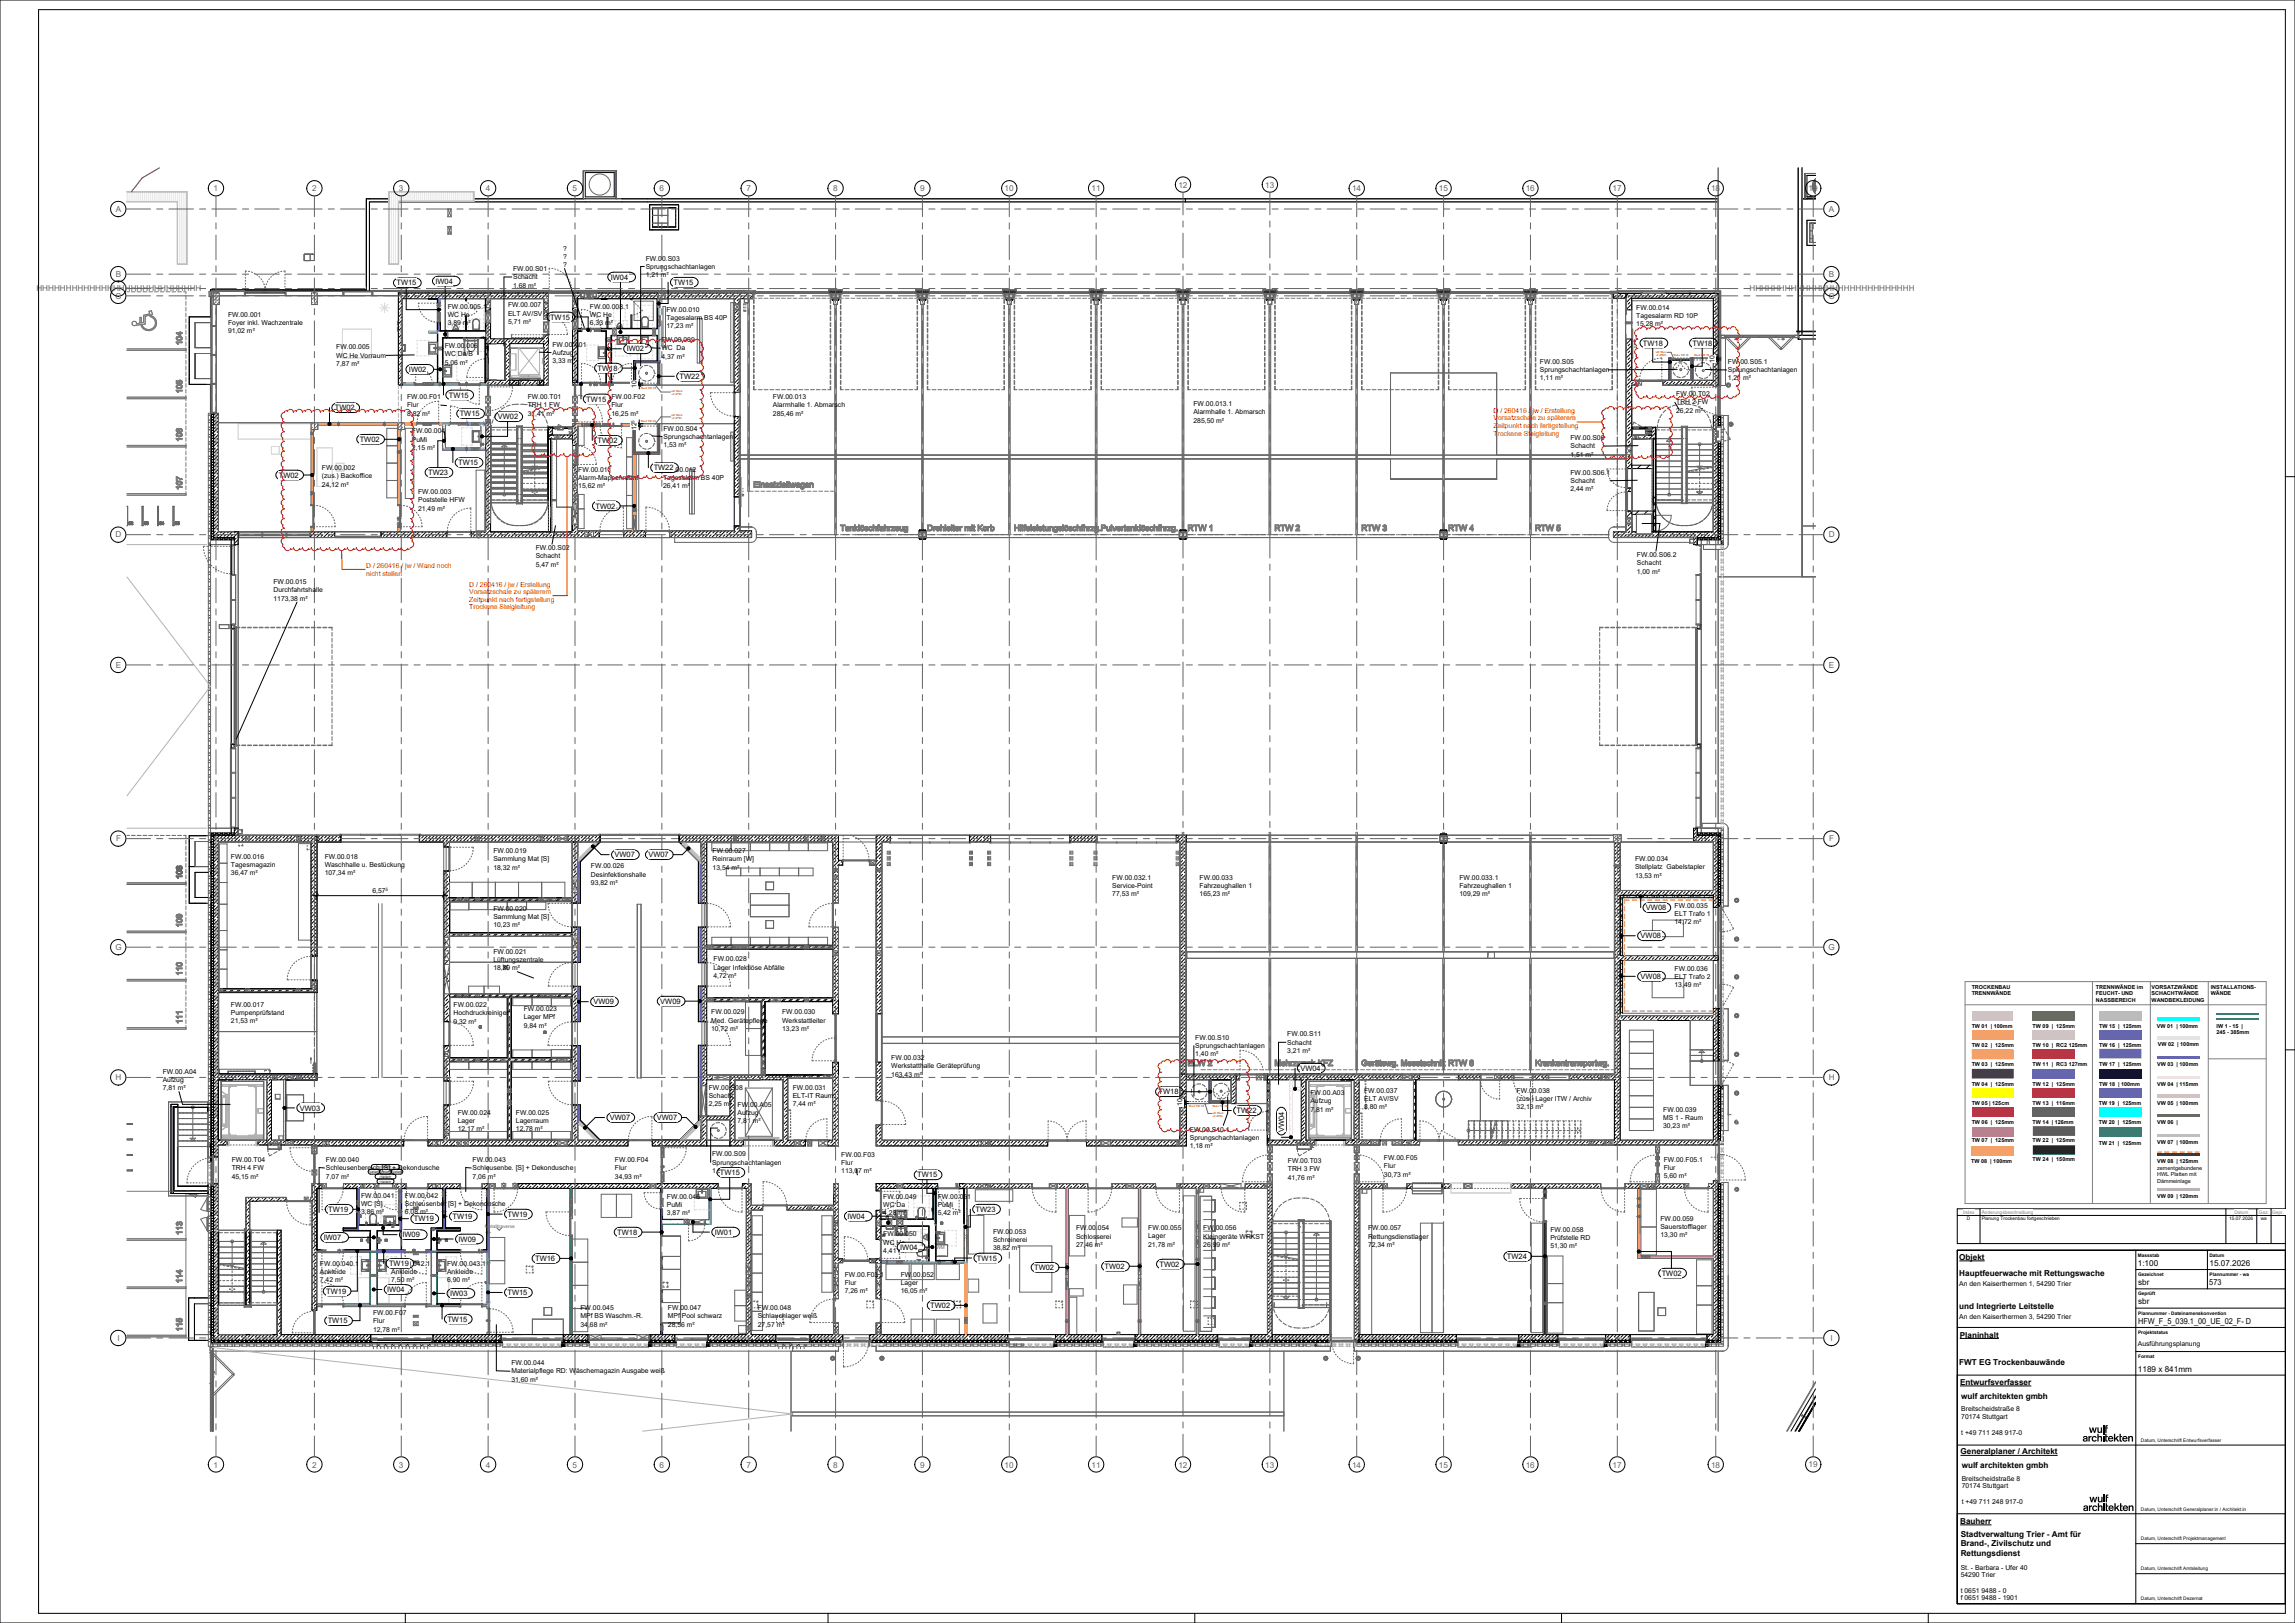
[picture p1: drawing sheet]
<svg xmlns="http://www.w3.org/2000/svg" width="1189mm" height="841mm" viewBox="0 0 1189 841" stroke-linecap="round" stroke-linejoin="round" font-family="sans-serif">
<defs><g id="words">
<g font-size="4.2" fill="#646464">
<text x="111" y="99">1</text>
<text x="162" y="99">2</text>
<text x="207" y="99">3</text>
<text x="252" y="99">4</text>
<text x="297" y="99">5</text>
<text x="342" y="99">6</text>
<text x="387" y="99">7</text>
<text x="432" y="99">8</text>
<text x="477" y="99">9</text>
<text x="520" y="99">10</text>
<text x="565" y="99">11</text>
<text x="610" y="97">12</text>
<text x="655" y="97">13</text>
<text x="700" y="99">14</text>
<text x="745" y="99">15</text>
<text x="790" y="99">16</text>
<text x="835" y="99">17</text>
<text x="886" y="99">18</text>
<text x="937" y="99">19</text>
<text x="60" y="110">A</text>
<text x="948" y="110">A</text>
<text x="60" y="144">B</text>
<text x="948" y="144">B</text>
<text x="19" y="151">HHHHHHHHHHHHHHHHHHHHHHHHHHHH</text>
<text x="60" y="155">C</text>
<text x="906" y="151">HHHHHHHHHHHHHHHHHHHHHHHHHHHH</text>
<text x="947" y="155">C</text>
<text x="60" y="279">D</text>
<text x="947" y="279">D</text>
<text x="60" y="346">E</text>
<text x="948" y="346">E</text>
<text x="60" y="436">F</text>
<text x="948" y="436">F</text>
<text x="60" y="492">G</text>
<text x="947" y="492">G</text>
<text x="60" y="560">H</text>
<text x="947" y="560">H</text>
<text x="61" y="695">I</text>
<text x="948" y="695">I</text>
<text x="111" y="760">1</text>
<text x="162" y="760">2</text>
<text x="207" y="760">3</text>
<text x="252" y="760">4</text>
<text x="297" y="760">5</text>
<text x="342" y="760">6</text>
<text x="387" y="760">7</text>
<text x="432" y="760">8</text>
<text x="477" y="760">9</text>
<text x="520" y="760">10</text>
<text x="565" y="760">11</text>
<text x="610" y="760">12</text>
<text x="655" y="760">13</text>
<text x="700" y="760">14</text>
<text x="745" y="760">15</text>
<text x="790" y="760">16</text>
<text x="835" y="760">17</text>
<text x="886" y="760">18</text>
<text x="937" y="760">19</text>
</g>
<g font-size="4.2">
<text x="1015" y="653">Objekt</text>
<text x="1108" y="656">1:100</text>
<text x="1145" y="656">15.07.2026</text>
<text x="1015" y="661">Hauptfeuerwache mit Rettungswache</text>
<text x="1108" y="666">sbr</text>
<text x="1145" y="666">573</text>
<text x="1108" y="676">sbr</text>
<text x="1015" y="678">und Integrierte Leitstelle</text>
<text x="1108" y="686">HFW_F_5_039.1_00_UE_02_F- D</text>
<text x="1015" y="693">Planinhalt</text>
<text x="1015" y="707">FWT EG Trockenbauwände</text>
<text x="1108" y="711">1189 x 841mm</text>
<text x="1015" y="718">Entwurfsverfasser</text>
<text x="1016" y="725">wulf architekten gmbh</text>
<text x="1016" y="754">Generalplaner / Architekt</text>
<text x="1016" y="761">wulf architekten gmbh</text>
<text x="1016" y="790">Bauherr</text>
<text x="1016" y="796">Stadtverwaltung Trier - Amt für</text>
<text x="1016" y="801">Brand-, Zivilschutz und</text>
<text x="1016" y="806">Rettungsdienst</text>
</g>
<g font-size="3.9">
<text x="205" y="148">TW15</text>
<text x="226" y="147">IW04</text>
<text x="316" y="145">IW04</text>
<text x="349" y="148">TW15</text>
<text x="285" y="166">TW15</text>
<text x="851" y="179">TW18</text>
<text x="877" y="179">TW18</text>
<text x="325" y="182">IW02</text>
<text x="212" y="193">IW02</text>
<text x="310" y="192">TW18</text>
<text x="352" y="196">TW22</text>
<text x="233" y="206">TW15</text>
<text x="304" y="208">TW15</text>
<text x="173" y="213">TW02</text>
<text x="238" y="216">TW15</text>
<text x="258" y="217">VW02</text>
<text x="186" y="229">TW02</text>
<text x="310" y="230">TW02</text>
<text x="237" y="241">TW15</text>
<text x="339" y="244">TW22</text>
<text x="144" y="248">TW02</text>
<text x="222" y="246">TW23</text>
<text x="308" y="264">TW02</text>
<text x="318" y="444">VW07</text>
<text x="336" y="444">VW07</text>
<text x="853" y="472">VW08</text>
<text x="850" y="486">VW08</text>
<text x="850" y="507">VW08</text>
<text x="308" y="520">VW09</text>
<text x="342" y="520">VW09</text>
<text x="674" y="555">VW04</text>
<text x="600" y="567">TW18</text>
<text x="155" y="575">VW03</text>
<text x="316" y="580">VW07</text>
<text x="340" y="580">VW07</text>
<text x="641" y="577">TW22</text>
<text x="665" y="587" transform="rotate(-90 665 587)">VW04</text>
<text x="373" y="609">TW15</text>
<text x="475" y="610">TW15</text>
<text x="170" y="628">TW19</text>
<text x="505" y="628">TW23</text>
<text x="214" y="633">TW19</text>
<text x="234" y="632">TW19</text>
<text x="263" y="630">TW19</text>
<text x="439" y="632">IW04</text>
<text x="208" y="641">IW09</text>
<text x="320" y="640">TW18</text>
<text x="370" y="640">IW01</text>
<text x="168" y="643">IW07</text>
<text x="238" y="643">IW09</text>
<text x="466" y="648">IW04</text>
<text x="277" y="653">TW16</text>
<text x="506" y="653">TW15</text>
<text x="781" y="652">TW24</text>
<text x="202" y="656">TW19</text>
<text x="536" y="658">TW02</text>
<text x="572" y="657">TW02</text>
<text x="601" y="656">TW02</text>
<text x="861" y="661">TW02</text>
<text x="169" y="670">TW19</text>
<text x="201" y="670">IW04</text>
<text x="233" y="672">IW03</text>
<text x="263" y="671">TW15</text>
<text x="482" y="678">TW02</text>
<text x="170" y="686">TW15</text>
<text x="232" y="685">TW15</text>
</g>
<g font-size="3.5">
<text x="292" y="130">?</text>
<text x="292" y="134">?</text>
<text x="335" y="135">FW.00.S03</text>
<text x="266" y="140">FW.00.S01</text>
<text x="292" y="138">?</text>
<text x="335" y="144">1,21 m²</text>
<text x="335" y="139">Sprungschachtanlagen</text>
<text x="266" y="149">1,68 m²</text>
<text x="266" y="145">Schacht</text>
<text x="232" y="160">FW.00.005.1</text>
<text x="263" y="159">FW.00.007</text>
<text x="306" y="160">FW.00.008.1</text>
<text x="345" y="161">FW.00.010</text>
<text x="848" y="161">FW.00.014</text>
<text x="118" y="164">FW.00.001</text>
<text x="232" y="164">WC He</text>
<text x="263" y="168">5,71 m²</text>
<text x="263" y="163">ELT AV/SV</text>
<text x="306" y="164">WC He</text>
<text x="345" y="166">Tagesalarm BS 40P</text>
<text x="848" y="165">Tagesalarm RD 10P</text>
<text x="118" y="173">91,02 m²</text>
<text x="118" y="169">Foyer inkl. Wachzentrale</text>
<text x="232" y="169">3,89 m²</text>
<text x="306" y="169">6,33 m²</text>
<text x="345" y="170">17,23 m²</text>
<text x="848" y="169">15,28 m²</text>
<text x="286" y="180">FW.00.A01</text>
<text x="343" y="177">FW.00.009</text>
<text x="174" y="181">FW.00.005</text>
<text x="174" y="185">WC He Vorraum</text>
<text x="230" y="181">FW.00.006</text>
<text x="230" y="185">WC Da/B</text>
<text x="286" y="184">Aufzug</text>
<text x="343" y="186">4,37 m²</text>
<text x="343" y="182">WC Da</text>
<text x="174" y="190">7,87 m²</text>
<text x="230" y="189">5,06 m²</text>
<text x="286" y="188">3,33 m²</text>
<text x="798" y="189">FW.00.S05</text>
<text x="888" y="188" transform="rotate(-90 888 188)">10</text>
<text x="895" y="189">FW.00.S05.1</text>
<text x="798" y="197">1,11 m²</text>
<text x="798" y="193">Sprungschachtanlagen</text>
<text x="895" y="197">1,21 m²</text>
<text x="895" y="193">Sprungschachtanlagen</text>
<text x="330" y="201" transform="rotate(-90 330 201)">10</text>
<text x="211" y="207">FW.00.F01</text>
<text x="273" y="207">FW.00.T01</text>
<text x="317" y="207">FW.00.F02</text>
<text x="400" y="207">FW.00.013</text>
<text x="868" y="205">FW.00.T02</text>
<text x="868" y="210">TRH 2 FW</text>
<text x="211" y="215">8,82 m²</text>
<text x="211" y="211">Flur</text>
<text x="273" y="215">31,41 m²</text>
<text x="273" y="211">TRH 1 FW</text>
<text x="317" y="215">16,25 m²</text>
<text x="317" y="211">Flur</text>
<text x="400" y="215">285,46 m²</text>
<text x="400" y="211">Alarmhalle 1. Abmarsch</text>
<text x="618" y="210">FW.00.013.1</text>
<text x="618" y="215">Alarmhalle 1. Abmarsch</text>
<text x="868" y="214">26,22 m²</text>
<text x="618" y="219">285,50 m²</text>
<text x="213" y="225">FW.00.004</text>
<text x="330" y="223" transform="rotate(-90 330 223)">12</text>
<text x="344" y="223">FW.00.S04</text>
<text x="344" y="227">Sprungschachtanlagen</text>
<text x="213" y="233">2,15 m²</text>
<text x="213" y="229">PuMi</text>
<text x="344" y="232">1,53 m²</text>
<text x="814" y="228">FW.00.S06</text>
<text x="814" y="232">Schacht</text>
<text x="814" y="237">1,51 m²</text>
<text x="167" y="244">FW.00.002</text>
<text x="300" y="244">FW.00.011</text>
<text x="344" y="244">FW.00.012</text>
<text x="167" y="248">(zus.) Backoffice</text>
<text x="300" y="249">Alarm-Mappenraum</text>
<text x="344" y="249">Tagesalarm BS 40P</text>
<text x="814" y="246">FW.00.S06.1</text>
<text x="814" y="250">Schacht</text>
<text x="167" y="252">24,12 m²</text>
<text x="217" y="256">FW.00.003</text>
<text x="300" y="253">15,62 m²</text>
<text x="344" y="253">26,41 m²</text>
<text x="814" y="255">2,44 m²</text>
<text x="217" y="260">Poststelle HFW</text>
<text x="217" y="265">21,49 m²</text>
<text x="278" y="285">FW.00.S02</text>
<text x="278" y="294">5,47 m²</text>
<text x="278" y="289">Schacht</text>
<text x="848" y="289">FW.00.S06.2</text>
<text x="848" y="293">Schacht</text>
<text x="848" y="297">1,00 m²</text>
<text x="142" y="303">FW.00.015</text>
<text x="142" y="311">1173,38 m²</text>
<text x="142" y="307">Durchfahrtshalle</text>
<text x="256" y="442">FW.00.019</text>
<text x="369" y="442">FW.00.027</text>
<text x="120" y="445">FW.00.016</text>
<text x="120" y="449">Tagesmagazin</text>
<text x="168" y="445">FW.00.018</text>
<text x="168" y="449">Waschhalle u. Bestückung</text>
<text x="256" y="446">Sammlung Mat [S]</text>
<text x="369" y="446">Reinraum [W]</text>
<text x="847" y="446">FW.00.034</text>
<text x="120" y="453">36,47 m²</text>
<text x="168" y="453">107,34 m²</text>
<text x="256" y="451">18,32 m²</text>
<text x="306" y="450">FW.00.026</text>
<text x="306" y="454">Desinfektionshalle</text>
<text x="369" y="451">13,54 m²</text>
<text x="576" y="456">FW.00.032.1</text>
<text x="621" y="456">FW.00.033</text>
<text x="756" y="456">FW.00.033.1</text>
<text x="847" y="455">13,53 m²</text>
<text x="847" y="451">Stellplatz Gabelstapler</text>
<text x="306" y="459">93,82 m²</text>
<text x="576" y="460">Service-Point</text>
<text x="621" y="460">Fahrzeughallen 1</text>
<text x="756" y="460">Fahrzeughallen 1</text>
<text x="193" y="463">6,57</text>
<text x="576" y="464">77,53 m²</text>
<text x="621" y="464">165,23 m²</text>
<text x="756" y="464">109,29 m²</text>
<text x="256" y="472">FW.00.020</text>
<text x="868" y="470">FW.00.035</text>
<text x="256" y="476">Sammlung Mat [S]</text>
<text x="868" y="479">14,72 m²</text>
<text x="868" y="475">ELT Trafo 1</text>
<text x="256" y="480">10,23 m²</text>
<text x="256" y="494">FW.00.021</text>
<text x="256" y="503">18,89 m²</text>
<text x="256" y="498">Lüftungszentrale</text>
<text x="370" y="498">FW.00.028</text>
<text x="370" y="502">Lager Infektiöse Abfälle</text>
<text x="868" y="503">FW.00.036</text>
<text x="370" y="507">4,72 m²</text>
<text x="868" y="507">ELT Trafo 2</text>
<text x="868" y="512">13,49 m²</text>
<text x="120" y="522">FW.00.017</text>
<text x="235" y="522">FW.00.022</text>
<text x="120" y="526">Pumpenprüfstand</text>
<text x="235" y="526">Hochdruckreiniger</text>
<text x="271" y="524">FW.00.023</text>
<text x="368" y="526">FW.00.029</text>
<text x="405" y="526">FW.00.030</text>
<text x="120" y="530">21,53 m²</text>
<text x="235" y="530">9,32 m²</text>
<text x="271" y="533">9,84 m²</text>
<text x="271" y="528">Lager MPf</text>
<text x="368" y="530">Med. Gerätepflege</text>
<text x="405" y="530">Werkstattleiter</text>
<text x="368" y="534">10,72 m²</text>
<text x="405" y="534">13,23 m²</text>
<text x="619" y="539">FW.00.S10</text>
<text x="667" y="537">FW.00.S11</text>
<text x="619" y="543">Sprungschachtanlagen</text>
<text x="667" y="546">3,21 m²</text>
<text x="667" y="541">Schacht</text>
<text x="462" y="549">FW.00.032</text>
<text x="619" y="547">1,40 m²</text>
<text x="84" y="556">FW.00.A04</text>
<text x="462" y="558">163,43 m²</text>
<text x="462" y="554">Werkstatthalle Geräteprüfung</text>
<text x="84" y="561">Aufzug</text>
<text x="84" y="565">7,81 m²</text>
<text x="367" y="565">FW.00.S08</text>
<text x="367" y="569">Schacht</text>
<text x="411" y="565">FW.00.031</text>
<text x="411" y="569">ELT-IT Raum</text>
<text x="679" y="568">FW.00.A03</text>
<text x="707" y="566">FW.00.037</text>
<text x="786" y="566">FW.00.038</text>
<text x="367" y="573">2,25 m²</text>
<text x="382" y="574">FW.00.A05</text>
<text x="411" y="573">7,44 m²</text>
<text x="612" y="573" transform="rotate(-90 612 573)">10</text>
<text x="679" y="572">Aufzug</text>
<text x="707" y="575">8,80 m²</text>
<text x="707" y="570">ELT AV/SV</text>
<text x="786" y="575">32,13 m²</text>
<text x="786" y="570">(zus.) Lager ITW / Archiv</text>
<text x="237" y="578">FW.00.024</text>
<text x="237" y="582">Lager</text>
<text x="267" y="578">FW.00.025</text>
<text x="267" y="582">Lagerraum</text>
<text x="382" y="578">Aufzug</text>
<text x="679" y="576">7,81 m²</text>
<text x="862" y="576">FW.00.039</text>
<text x="862" y="580">MS 1 - Raum</text>
<text x="237" y="586">12,17 m²</text>
<text x="267" y="586">12,78 m²</text>
<text x="382" y="582">7,81 m²</text>
<text x="616" y="586">FW.00.S10.1</text>
<text x="862" y="585">30,23 m²</text>
<text x="616" y="591">Sprungschachtanlagen</text>
<text x="369" y="599">FW.00.S09</text>
<text x="436" y="600">FW.00.F03</text>
<text x="616" y="595">1,18 m²</text>
<text x="120" y="602">FW.00.T04</text>
<text x="169" y="602">FW.00.040</text>
<text x="245" y="602">FW.00.043</text>
<text x="319" y="602">FW.00.F04</text>
<text x="369" y="603">Sprungschachtanlagen</text>
<text x="436" y="604">Flur</text>
<text x="667" y="603">FW.00.T03</text>
<text x="717" y="601">FW.00.F05</text>
<text x="717" y="605">Flur</text>
<text x="862" y="602">FW.00.F05.1</text>
<text x="120" y="611">45,15 m²</text>
<text x="120" y="606">TRH 4 FW</text>
<text x="169" y="611">7,07 m²</text>
<text x="169" y="606">Schleusenbereich [S] + Dekondusche</text>
<text x="245" y="611">7,06 m²</text>
<text x="245" y="606">Schleusenbe. [S] + Dekondusche</text>
<text x="319" y="611">34,93 m²</text>
<text x="319" y="606">Flur</text>
<text x="369" y="608">1,56 m²</text>
<text x="436" y="608">113,07 m²</text>
<text x="667" y="611">41,76 m²</text>
<text x="667" y="607">TRH 3 FW</text>
<text x="717" y="610">30,73 m²</text>
<text x="862" y="610">5,60 m²</text>
<text x="862" y="606">Flur</text>
<text x="187" y="621">FW.00.041</text>
<text x="210" y="621">FW.00.042</text>
<text x="345" y="621">FW.00.046</text>
<text x="458" y="621">FW.00.049</text>
<text x="486" y="621">FW.00.051</text>
<text x="187" y="629">3,86 m²</text>
<text x="187" y="625">WC [S]</text>
<text x="210" y="629">6,08 m²</text>
<text x="210" y="625">Schleusenbe. [S] + Dekondusche</text>
<text x="345" y="630">3,87 m²</text>
<text x="345" y="625">PuMi</text>
<text x="458" y="630">4,28 m²</text>
<text x="458" y="625">WC Da</text>
<text x="486" y="630">5,42 m²</text>
<text x="486" y="625">PuMi</text>
<text x="860" y="633">FW.00.059</text>
<text x="458" y="641">FW.00.050</text>
<text x="514" y="639">FW.00.053</text>
<text x="557" y="638">FW.00.054</text>
<text x="557" y="642">Schlosserei</text>
<text x="595" y="637">FW.00.055</text>
<text x="595" y="642">Lager</text>
<text x="623" y="638">FW.00.056</text>
<text x="623" y="642">Kleingeräte WRKST</text>
<text x="709" y="638">FW.00.057</text>
<text x="709" y="642">Rettungsdienstlager</text>
<text x="803" y="638">FW.00.058</text>
<text x="860" y="641">13,30 m²</text>
<text x="860" y="637">Sauerstofflager</text>
<text x="458" y="645">WC He</text>
<text x="514" y="648">38,82 m²</text>
<text x="514" y="644">Schreinerei</text>
<text x="557" y="646">27,46 m²</text>
<text x="595" y="646">21,78 m²</text>
<text x="623" y="646">26,99 m²</text>
<text x="709" y="646">72,34 m²</text>
<text x="803" y="647">51,30 m²</text>
<text x="803" y="643">Prüfstelle RD</text>
<text x="458" y="649">4,41 m²</text>
<text x="166" y="656">FW.00.040.1</text>
<text x="203" y="656">FW.00.042.1</text>
<text x="232" y="656">FW.00.043.1</text>
<text x="166" y="664">7,42 m²</text>
<text x="166" y="660">Ankleide</text>
<text x="203" y="664">7,50 m²</text>
<text x="203" y="660">Ankleide</text>
<text x="232" y="664">6,90 m²</text>
<text x="232" y="660">Ankleide</text>
<text x="438" y="662">FW.00.F03.1</text>
<text x="438" y="666">Flur</text>
<text x="467" y="662">FW.00.052</text>
<text x="467" y="666">Lager</text>
<text x="438" y="670">7,26 m²</text>
<text x="467" y="670">16,05 m²</text>
<text x="1015" y="666">An den Kaiserthermen 1, 54290 Trier</text>
<text x="193" y="681">FW.00.F07</text>
<text x="301" y="679">FW.00.045</text>
<text x="301" y="683">MPf BS Waschm.-R.</text>
<text x="346" y="679">FW.00.047</text>
<text x="346" y="683">MPf Pool schwarz</text>
<text x="393" y="679">FW.00.048</text>
<text x="393" y="683">Schlauchlager weiß</text>
<text x="1015" y="684">An den Kaiserthermen 3, 54290 Trier</text>
<text x="193" y="690">12,78 m²</text>
<text x="193" y="686">Flur</text>
<text x="301" y="687">34,68 m²</text>
<text x="346" y="687">28,56 m²</text>
<text x="393" y="687">27,57 m²</text>
<text x="1108" y="697">Ausführungsplanung</text>
<text x="265" y="707">FW.00.044</text>
<text x="265" y="712">Materialpflege RD: Wäschemagazin Ausgabe weiß</text>
<text x="265" y="716">31,60 m²</text>
<text x="1016" y="731">Breitscheidstraße 8</text>
<text x="1016" y="735">70174 Stuttgart</text>
<text x="1016" y="743">t +49 711 248 917-0</text>
<text x="1016" y="767">Breitscheidstraße 8</text>
<text x="1016" y="771">70174 Stuttgart</text>
<text x="1016" y="779">t +49 711 248 917-0</text>
<text x="1016" y="813">St. - Barbara - Ufer 40</text>
<text x="1016" y="817">54290 Trier</text>
<text x="1016" y="825">t 0651 9488 - 0</text>
<text x="1016" y="829">f 0651 9488 - 1901</text>
</g>
<g font-size="3.5" fill="#f00">
<text x="774" y="214">D / 260416 / jw / Erstellung</text>
<text x="774" y="218">Vorsatzschale zu späterem</text>
<text x="774" y="222">Zeitpunkt nach fertigstellung</text>
<text x="774" y="226">Trockene Steigleitung</text>
<text x="190" y="294">D / 260416 / jw / Wand noch</text>
<text x="190" y="298">nicht stellen</text>
<text x="243" y="304">D / 260416 / jw / Erstellung</text>
<text x="243" y="308">Vorsatzschale zu späterem</text>
<text x="243" y="312">Zeitpunkt nach fertigstellung</text>
<text x="243" y="316">Trockene Steigleitung</text>
</g>
<g font-size="2.8">
<text x="1021" y="512">TROCKENBAU</text>
<text x="1021" y="516">TRENNWÄNDE</text>
<text x="1086" y="512">TRENNWÄNDE im</text>
<text x="1086" y="516">FEUCHT- UND</text>
<text x="1115" y="512">VORSATZWÄNDE</text>
<text x="1115" y="516">SCHACHTWÄNDE</text>
<text x="1145" y="512">INSTALLATIONS-</text>
<text x="1145" y="516">WÄNDE</text>
<text x="1086" y="519">NASSBEREICH</text>
<text x="1115" y="519">WANDBEKLEIDUNG</text>
<text x="1021" y="533">TW 01 | 100mm</text>
<text x="1053" y="533">TW 09 | 125mm</text>
<text x="1087" y="533">TW 15 | 125mm</text>
<text x="1117" y="533">VW 01 | 100mm</text>
<text x="1148" y="533">IW 1 - 15 |</text>
<text x="1148" y="536">245 - 385mm</text>
<text x="1021" y="543">TW 02 | 125mm</text>
<text x="1053" y="543">TW 10 | RC2 125mm</text>
<text x="1087" y="542">TW 16 | 125mm</text>
<text x="1118" y="542">VW 02 | 100mm</text>
<text x="1021" y="553">TW 03 | 125mm</text>
<text x="1053" y="553">TW 11 | RC3 127mm</text>
<text x="1087" y="552">TW 17 | 125mm</text>
<text x="1118" y="552">VW 03 | 100mm</text>
<text x="1021" y="563">TW 04 | 125mm</text>
<text x="1053" y="563">TW 12 | 125mm</text>
<text x="1087" y="563">TW 18 | 100mm</text>
<text x="1118" y="563">VW 04 | 115mm</text>
<text x="1021" y="573">TW 05 | 125cm</text>
<text x="1053" y="573">TW 13 | 116mm</text>
<text x="1087" y="573">TW 19 | 125mm</text>
<text x="1118" y="573">VW 05 | 100mm</text>
<text x="1021" y="583">TW 06 | 125mm</text>
<text x="1053" y="583">TW 14 | 126mm</text>
<text x="1087" y="583">TW 20 | 125mm</text>
<text x="1118" y="583">VW 06 |</text>
<text x="1021" y="592">TW 07 | 125mm</text>
<text x="1053" y="592">TW 22 | 125mm</text>
<text x="1087" y="593">TW 21 | 125mm</text>
<text x="1118" y="593">VW 07 | 100mm</text>
<text x="1021" y="603">TW 08 | 100mm</text>
<text x="1053" y="602">TW 24 | 150mm</text>
<text x="1118" y="603">VW 08 | 125mm</text>
<text x="1118" y="606">zementgebundene</text>
<text x="1118" y="610">HWL Platten mit</text>
<text x="1118" y="613">Dämmeinlage</text>
<text x="1118" y="621">VW 09 | 120mm</text>
</g>
<g font-size="2.5" fill="#808080">
<text x="1017" y="629">Index</text>
<text x="1027" y="629">Änderungsbeschreibung</text>
<text x="1158" y="629">Datum</text>
<text x="1170" y="629">Gez.</text>
<text x="1177" y="629">Gepr.</text>
</g>
<g font-size="2.5">
<text x="1019" y="632">D</text>
<text x="1027" y="632">Planung Trockenbau fortgeschrieben</text>
<text x="1155" y="632">15.07.2026</text>
<text x="1171" y="632">wa</text>
<text x="1108" y="651">Massstab</text>
<text x="1145" y="651">Datum</text>
<text x="1108" y="661">Gezeichnet</text>
<text x="1145" y="661">Plannummer - wa</text>
<text x="1108" y="671">Geprüft</text>
<text x="1108" y="681">Plannummer - Dateinamenskonvention</text>
<text x="1108" y="691">Projektstatus</text>
<text x="1108" y="704">Format</text>
<text x="1109" y="747">Datum, Unterschrift Entwurfsverfasser</text>
<text x="1109" y="783">Datum, Unterschrift Generalplaner:in / Architekt:in</text>
<text x="1109" y="798">Datum, Unterschrift Projektmanagement</text>
<text x="1109" y="814">Datum, Unterschrift Amtsleitung</text>
<text x="1109" y="829">Datum, Unterschrift Dezernat</text>
</g>
<g font-size="2.5" fill="#666">
<text x="251" y="636">Metalltraverse</text>
<text x="485" y="647">WM</text>
</g>
<g font-size="2.4">
<text x="329" y="219" transform="rotate(-90 329 219)">5</text>
<text x="200" y="462">5</text>
</g>
<g font-size="1.8">
<text x="197" y="605">&lt;Variiert&gt;</text>
<text x="191" y="608">&lt;Variiert&gt;&lt;Variiert&gt;&lt;Variiert&gt;</text>
<text x="197" y="610">&lt;Variiert&gt;</text>
<text x="197" y="613">&lt;Variiert&gt;</text>
</g>
<g font-size="1.4" fill="#f00">
<text x="858" y="185">+2,255m</text>
<text x="858" y="183">UK Sturz</text>
<text x="867" y="185">Sturz TW 18</text>
<text x="878" y="185">Sturz TW 18</text>
<text x="332" y="202">Sturz TW 18</text>
<text x="348" y="203">UK Sturz</text>
<text x="348" y="204">+2,275m</text>
<text x="348" y="216">UK Sturz</text>
<text x="332" y="219">Sturz TW 22</text>
<text x="348" y="217">+2,275m</text>
<text x="616" y="574">Sturz TW 18</text>
<text x="628" y="574">Sturz TW 18</text>
<text x="628" y="577">UK Sturz</text>
<text x="628" y="579">+2,255m</text>
</g>
</g></defs>
<path d="M611 275v4h4v-4zM611 276h3h-1v2h1h-3h2v-2z" fill="#cecece"/>
<g fill="#fff">
<path d="M611 275v4h4v-4zM611 275h4v4h-4z"/>
<path d="M746 275v4h4v-4zM746 275h4v4h-4z"/>
</g>
<path d="M746 275v4h4v-4zM746 276h3h-1v2h1h-3h2v-2z" fill="#cecece"/>
<g fill="#fff">
<path d="M746 276h3h-1v2h1h-3h2v-2z"/>
<path d="M566 152h3h-1v2l1 1h-3l2-1v-2z"/>
</g>
<path d="M566 151v4h4v-4zM566 152h3h-1v2l1 1h-3l2-1v-2z" fill="#cecece"/>
<g fill="#fff">
<path d="M611 152h3h-1v2l1 1h-3l2-1v-2z"/>
<path d="M566 151v4h4v-4zM566 151h4v4h-4z"/>
</g>
<path d="M611 151v4h4v-4zM611 152h3h-1v2l1 1h-3l2-1v-2z" fill="#cecece"/>
<g fill="#fff">
<path d="M611 151v4h4v-4zM611 151h4v4h-4z"/>
<path d="M846 225l1 1 2-1zM846 227h3l-2-1zM845 225v2h1v-2zM849 225v2h9v-2z"/>
<path d="M861 197v3h27v-3zM847 200h2v-2zM847 197l2 1v-1zM845 197v3h2v-3z"/>
<path d="M888 226v50h2v-47h-1v-3zM888 224v2l1-1zM888 215v8h1v-2h1v-6zM888 200h2z"/>
</g>
<g fill="#ffb13b">
<path d="M199 220h1zM200 220h6zM175 220h1zM176 220h23zM165 220h10z"/>
<path d="M199 219h1zM200 219h6v1v-1zM175 219h1zM165 219v1v-1h10zM176 219h23z"/>
<path d="M200 219v1h6v-1zM176 219v1h23v-1zM175 219h1zM175 220h1zM165 219v1h10v-1z"/>
<path d="M206 273v3h1l-1-1 1-2zM206 234v1zM206 235v27h1zM206 223v11v-11h1z"/>
<path d="M206 273v2h1v-2zM206 235v26l1 1v-27zM207 234v1v-1zM206 234v1zM206 223v11h1v-11z"/>
<path d="M207 273v3zM207 234v1zM207 235v27zM207 223v11z"/>
<path d="M161 273v3h1l-1-1 1-2zM161 255v1zM161 256v6h1zM161 224v1zM161 225v30zM161 223v1v-1h1z"/>
<path d="M161 273v2h1v-2zM161 256v5l1 1v-6zM162 255v1zM161 255v1zM161 225v30h1v-30zM162 224v1zM161 224v1zM161 223v1h1v-1z"/>
<path d="M162 273v3zM162 255v1zM162 256v6zM162 224v1zM162 225v30zM162 223v1z"/>
</g>
<g fill="#fff">
<path d="M254 197h10v3h-10z"/>
<path d="M282 178h2v22h-2z"/>
<path d="M252 176h10v2h-10z"/>
</g>
<g fill="#ffb13b">
<path d="M322 220h6v1v-1zM309 220h1zM310 220h1zM301 220h1zM299 220h2zM303 220h2zM302 220h1zM305 220h1zM307 220h2zM306 220h1z"/>
<path d="M322 220v1h6v-1zM301 220h1zM302 220l-1 1zM299 220v1h2v-1zM310 220v1h1v-1zM305 220h1zM306 220l-1 1h1zM302 220v1h1v-1zM303 220h1zM303 221h1zM305 220v1zM308 220v1zM309 220h1zM309 220v1h1zM309 220v1zM306 220v1h1v-1z"/>
<path d="M322 221h6zM303 221h2zM301 221h1zM302 221h1zM305 221h1zM299 221h2zM308 221h1zM306 221h1zM309 221h1zM310 221h1z"/>
</g>
<g fill="#5eaeff">
<path d="M316 199l1 1zM317 199v1zM327 199v1h1v-1zM314 199l2 1zM311 199v1h1zM299 199v1h2v-1h-2z"/>
<path d="M327 199h1zM299 199h2zM311 199h1zM314 199h2z"/>
<path d="M327 198l1 1zM317 198v1zM311 198l1 1zM299 198l2 1z"/>
</g>
<g fill="#fff">
<path d="M262 178h2v19h-2z"/>
<path d="M341 152h49v3h-49z"/>
<path d="M884 695v1h7v-1zM831 695v1h14v-1zM703 695v1h52v-1zM786 695v1h22v-1zM648 695v1h41v-1zM588 695v1h43v-1zM546 695v1h25v-1zM451 695v1h72v-1zM419 695v1h17v-1zM366 695v1h36v-1zM336 695v1h14v-1zM291 695v1h14v-1zM224 695v1h36v-1zM109 695v1h84v-1z"/>
</g>
<g fill="#0000a0">
<path d="M865 186l1 11z"/>
<path d="M865 186v11z"/>
<path d="M876 187h1v10v-10z"/>
<path d="M876 187v10z"/>
<path d="M876 187h1v10h-1z"/>
</g>
<g fill="#fff">
<path d="M732 560h1v31h-1z"/>
<path d="M674 560h3v31h-3z"/>
<path d="M250 613v3h2v-3zM224 616h4l-2-1zM224 613l2 2 2-2zM228 613v3h10v-3zM205 613v3h5v-3zM222 613v3h2v-3zM187 613l1 2 1-2zM188 615l-1 1h2zM189 613v3h5v-3zM178 613v3h9v-3zM164 613v3h3v-3z"/>
<path d="M657 613v79h2v-79zM657 591v2h2v-2z"/>
<path d="M702 613v79h2v-79zM702 557v36h2v-36z"/>
</g>
<g fill="#b2b2b2">
<path d="M658 597v1z"/>
<path d="M703 597v1z"/>
<path d="M658 606v2v-2zM658 604v1zM658 604v1zM658 601v1v-1z"/>
<path d="M703 606v2v-2zM703 604v1zM703 604v1zM703 601v1v-1z"/>
</g>
<g fill="#fff">
<path d="M615 557h12v3h-12z"/>
<path d="M888 612h2v83h-2z"/>
<path d="M877 433h11v3h-11z"/>
<path d="M387 687v2l1-1zM388 688l1 1v-2zM387 689v3h2v-3zM387 670v2l1-1zM388 671l1 1v-2zM387 672v15h2v-15zM387 662v6l1-3zM389 662l-1 3 1 3zM387 668v2h2v-2zM387 655v5l1-2zM389 655l-1 3 1 2zM387 660v2h2v-2zM387 613v42h2v-42z"/>
<path d="M429 625l1 1 2-1zM429 627h3l-2-1zM432 625v2zM419 625l1 1-1 1h10v-2zM421 625v2l-1-1zM408 625v2h11v-2zM389 625v2h6v-2z"/>
<path d="M655 613l1 2 1-2zM656 615l-1 1h2zM645 613v3h10v-3zM611 613v3h22l-1-3h-5v3h-3v-3zM576 613v3h23v-3h-12v3h-4v-3zM548 613v3h16v-3zM512 615v1h1zM512 613v2l1-2zM513 613v3h22v-3zM507 613l2 2 1-2zM507 616h3l-1-1zM500 613v3h7v-3zM510 613v3h2v-3z"/>
<path d="M294 548v2h2v-2zM280 548l1 1 1-1zM280 550h2l-1-1zM260 550h2l-1-1zM260 548l1 1 1-1zM262 548v2h18v-2zM282 548v2h7v-2zM246 548l1 1 1-1zM246 550h2l-1-1zM248 548v2h12v-2zM233 548v2h4v-2l1 1 1-1v2h2v-2l1 1 1-1v2h3v-2zM241 550h2l-1-1zM237 550h2l-1-1z"/>
<path d="M230 585v3l1-1zM233 585l-2 2 2 1zM230 588v3h3v-3zM230 573v12h3v-12zM230 545v2l1-1zM231 546l2 1v-2zM230 547v13h3v-13zM230 542v3h3v-3zM230 500v15l1-8zM233 500l-2 7 2 8zM230 515v14h3v-14zM233 493l-2 2 2 3zM230 493v5l1-3zM230 498v2h3v-2zM233 486l-2 2 2 3zM230 486v5l1-3zM230 491v2h3v-2zM230 451v35h3v-35zM230 436v3h3v-3z"/>
<path d="M288 515v2h8v-2zM280 515l1 1 1-1zM280 517h2l-1-1zM246 515l1 1 1-1zM246 517h2l-1-1zM248 515v2h32v-2zM282 515v2h1v-2zM241 515l1 1 1-1zM241 517h2l-1-1zM243 515v2h3v-2zM237 515l1 1 1-1zM237 517h2l-1-1zM239 515v2h2v-2zM233 515v2h4v-2z"/>
<path d="M296 573v18h3v-18zM296 542v18h3v-18zM296 511v18h3v-18zM299 485l-1 4 1 4zM296 485v8l2-4zM296 493v6h3v-6zM296 480v5h3v-5zM299 454l-1 4 1 4zM296 454v8l2-4zM296 462v6h3v-6zM296 436v18h3v-18z"/>
<path d="M263 570v2l1-1zM265 570l-1 1 1 1zM263 572v19h2v-19zM263 564v2l1-1zM265 564l-1 1 1 1zM263 566v4h2v-4zM263 550v14h2v-14zM263 532v2l1-1zM265 532l-1 1 1 1zM263 534v14h2v-14zM263 528v2l1-1zM265 528l-1 1 1 1zM263 530v2h2v-2zM263 517v11h2v-11z"/>
<path d="M838 449h1v-1zM836 448v1h2zM836 449v12h3v-12zM836 437v11h3v-11z"/>
</g>
<g fill="#008000">
<path d="M800 633v59v-58v-1zM800 616v5v-4v-1h1z"/>
<path d="M800 676v16h1v-16zM800 675l1 1v-1zM800 675v1v-1zM800 634v41h1v-42zM800 618v3h1v-3zM800 617v1zM800 618h1v-1zM800 616v1h1v-1z"/>
<path d="M801 633v59zM801 616v5z"/>
</g>
<g fill="#ffb13b">
<path d="M855 652h33zM849 652h2z"/>
<path d="M855 651h33zM850 651h1z"/>
<path d="M855 651v1h33v-1zM849 651v1h2v-1z"/>
</g>
<g fill="#fff">
<path d="M113 276h8v3h-8z"/>
<path d="M433 494l1 1v-2zM431 493v2l2-1zM431 495v23h3v-23zM431 480v13h3v-13zM431 454v2l2-1zM433 455l1 1v-2zM431 456v12h3v-12zM431 450v2l2-1zM433 451l1 1v-2zM431 452v2h3v-2zM431 433v17h3v-17z"/>
<path d="M417 492h2l-1-1zM417 490l1 1 1-1zM419 490v2h12v-2zM383 492h5l-3-1zM383 490l2 1 3-1zM388 490v2h29v-2zM380 490l1 1-1 1h3v-2zM381 491l1-1v2zM369 490v2h11v-2zM366 490v2z"/>
</g>
<g fill="#5eaeff">
<path d="M253 677v1v-1z"/>
<path d="M253 691v1h1v-1zM253 677v1h1z"/>
<path d="M252 691l1 1zM252 677l1 1z"/>
</g>
<g fill="#0080c0">
<path d="M295 640v52l1-52zM295 616v12z"/>
<path d="M295 689v3h1v-3zM295 687v2l1-1zM296 688v1zM295 641v46h1v-46zM295 625v2h1v-2zM296 622v2zM295 622v2l1-1zM295 616v5h1v-5z"/>
<path d="M296 689v3zM296 687v2zM296 640v47v-47zM296 625v2zM296 621v4zM296 616v5z"/>
</g>
<g fill="#ffb13b">
<path d="M849 630l1 1zM849 631l1 20zM850 624v2zM849 626l1 4zM849 621l1 1zM849 622l1 2zM849 616l1 5z"/>
<path d="M848 630v1zM848 631l1 21zM848 624v2zM848 626l1 4zM848 621v1zM848 622l1 2zM848 616l1 5v-5z"/>
<path d="M849 631v21v-21zM849 630v1v-1zM849 630v1zM849 626v4v-4zM849 624v1zM849 624v1zM849 622v2v-2zM849 616v5v-5z"/>
</g>
<g fill="#fff">
<path d="M611 436h4v121h-4z"/>
<path d="M885 613v3h3v-3zM856 613l1 2 1-2zM857 615l-1 1h2zM858 613v3h15v-3zM854 613v3h2v-3zM792 613l1 2 1-2zM793 615l-1 1h2zM794 613v3h35v-3zM842 613v3h8v-3zM783 613v3h9v-3zM747 613v3h5v-3zM729 613v3h3v-3zM704 613v3h12v-3z"/>
</g>
<g fill="#ffb13b">
<path d="M621 684v1zM621 685v7zM621 652v1zM621 653v31zM621 641v5zM621 646v6zM621 633v5zM621 638v3zM621 617v1zM621 618v15zM621 616v1z"/>
<path d="M620 684v1zM620 685v7zM620 652v1zM620 653v31zM620 641v5zM620 646v6zM620 633v5zM620 638v3zM620 617v1zM620 618v15zM620 616v1z"/>
<path d="M620 685v7h1v-7zM621 684v1zM620 684v1zM620 653v31h1v-31zM620 653h1v-1zM620 652v1zM620 646v6h1v-6zM621 642v3zM620 642v3zM620 638v3h1v-3zM621 634v3zM620 634v3zM620 618v15h1v-15zM621 617v1zM620 617v1zM620 616v1h1v-1z"/>
<path d="M591 684v1zM591 685v7zM591 662v6zM591 668v16zM591 655v5zM591 660v2zM591 616v39z"/>
<path d="M590 684v1zM590 685v7zM590 662v6zM590 668v16zM590 655v5zM590 660v2zM590 616v39z"/>
<path d="M590 685v7h1v-7zM591 684v1zM590 684v1zM590 668v16h1v-16zM591 664v3zM590 664v3zM590 660v2h1v-2zM591 656v3zM590 656v3zM590 616v39h1v-39z"/>
<path d="M554 684v1zM553 685l1 7zM554 662v6zM553 668l1 16zM554 655v5zM553 660l1 2zM553 616l1 39z"/>
<path d="M552 684v1zM552 685l1 7zM552 662v6zM552 668l1 16zM552 655v5zM552 660l1 2zM552 616l1 39z"/>
<path d="M553 685v7v-7zM553 684v1zM553 684v1zM553 668v16v-16zM553 664v3zM553 664v3zM553 660v2v-2zM553 656v3zM553 656v3zM553 616v39v-39z"/>
</g>
<g fill="#3f561b">
<path d="M500 616v37z"/>
<path d="M501 641v1zM501 641v1zM501 642v12zM501 640v1zM501 640v1zM500 616h1v24v-24z"/>
</g>
<g fill="#fff">
<path d="M113 557h28v3h-28z"/>
<path d="M138 560h3v31h-3z"/>
<path d="M162 613h2v63h-2z"/>
<path d="M417 519h2l-1-1zM417 517l1 1 1-1zM419 517v2h12v-2zM399 519h5l-2-1zM399 517l3 1 2-1zM404 517v2h13v-2zM383 519h5l-3-1zM383 517l2 1 3-1zM388 517v2h11v-2zM380 519h2l-1-1zM380 517l1 1 1-1zM382 517v2h1v-2zM369 517v2h11v-2zM366 517v2z"/>
<path d="M288 483v2h8v-2zM281 485h2zM281 483l2 1zM273 483l1 1 1-1zM273 485h2l-1-1zM275 483v2h6v-2zM246 483l1 1 1-1zM246 485h2l-1-1zM248 483v2h25v-2zM241 483l1 1 1-1zM241 485h2l-1-1zM243 483v2h3v-2zM237 483l1 1 1-1zM237 485h2l-1-1zM239 483v2h2v-2zM233 483v2h4v-2z"/>
<path d="M281 467h7l-3-1zM281 465l4 1 3-1zM288 465v2h3v-2zM279 465l1 1 1-1zM281 465v2zM279 467h2l-1-1zM246 465l1 1 1-1zM246 467h2l-1-1zM248 465v2h31v-2zM237 465l1 1 1-1zM237 467h2l-1-1zM233 465v2h4v-2zM241 465l1 1 1-1zM241 467h2l-1-1zM243 465v2h3v-2zM239 465v2h2v-2z"/>
<path d="M127 620v2h21v-2zM161 620v2h1v-2z"/>
</g>
<g fill="#408080">
<path d="M195 638v10z"/>
<path d="M192 638v10z"/>
</g>
<g fill="#5eaeff">
<path d="M250 676v1h2zM221 676v1h17v-1zM178 676v1h32v-1zM164 676v1h3v-1l-3 1z"/>
<path d="M250 676v1h3v-1zM221 676v1l17-1zM178 676v1l32-1zM164 676v1l3-1z"/>
<path d="M221 676h3zM250 676h2zM226 676h12zM195 676h15zM178 676h14zM164 676h3z"/>
</g>
<g fill="#55f">
<path d="M178 636l7 1h-7z"/>
<path d="M178 637l7 1z"/>
<path d="M178 637h7h-7z"/>
<path d="M164 648v1v-1h3zM178 648h14z"/>
<path d="M178 648v1h16v-1zM164 648v1h3l-1-1z"/>
<path d="M178 649h16zM164 649h3z"/>
</g>
<g fill="#408080">
<path d="M226 638v10z"/>
<path d="M223 637l1 11z"/>
</g>
<g fill="#55f">
<path d="M226 637l12 1z"/>
<path d="M224 636h1zM223 636l1 1zM230 636l8 1zM225 636l5 1z"/>
<path d="M225 637h13zM224 637h1zM224 637h1z"/>
<path d="M250 648h2zM226 648h12z"/>
<path d="M250 648v1h3v-1zM226 648v1h12v-1zM226 648v1z"/>
<path d="M250 649h2zM226 649h12z"/>
</g>
<path d="M746 433h3l-1 1v2h1h-3h2v-2z" fill="#fff"/>
<path d="M746 433v3h4v-3zM746 433h3l-1 1v2h1h-3h2v-2z" fill="#cecece"/>
<g fill="#fff">
<path d="M127 622h2v54h-2z"/>
<path d="M746 433v3h4v-3zM746 433h4v3h-4z"/>
<path d="M284 225v2h4v-2l1 1 1-1v2h7v-2zM288 227h2l-1-1z"/>
</g>
<g fill="#d2d2d2">
<path d="M138 151h9h-9z"/>
<path d="M128 151h8h-8z"/>
</g>
<path d="M850 197v1h10v-1z" fill="#b2b2b2"/>
<g fill="#0000a0">
<path d="M329 188h13v-1v1z"/>
<path d="M329 187h13z"/>
<path d="M329 187h13v1h-13z"/>
</g>
<g fill="#b2b2b2">
<path d="M298 200v4z"/>
<path d="M298 215v2v-2zM298 213v1zM298 213v1zM298 209v2v-2zM298 207v1zM298 207v1z"/>
</g>
<g fill="#fff">
<path d="M836 276h6v3h-6z"/>
<path d="M161 152h3v6h-3z"/>
<path d="M111 560h2v31h-2z"/>
<path d="M454 433h7v3h-7z"/>
<path d="M164 433h13v3h-13z"/>
<path d="M299 433h12v3h-12z"/>
<path d="M352 433h11v3h-11z"/>
<path d="M161 219h4v4h-4z"/>
<path d="M206 219h4v4h-4z"/>
<path d="M154 512l1 1 1-1zM154 514h2l-1-1zM127 512l1 1 1-1zM127 514h2l-1-1zM129 512v2h25v-2zM156 512v2h5v-2zM114 513v1h1zM114 512v1l1-1zM115 512v2h12v-2zM113 512v2h1v-2z"/>
<path d="M282 152v3h2v-3zM297 152v3h2v-3z"/>
<path d="M279 433l1 2 1-2zM280 435l-1 1h2zM281 433v3h18v-3h-5v3h-5v-3zM246 433l1 2 1-2zM247 435l-1 1h2zM248 433v3h31v-3zM217 433v3h29v-3z"/>
<path d="M154 433l1 2 1-2zM155 435l-1 1h2zM156 433v3h8v-3zM127 433l1 2 1-2zM128 435l-1 1h2zM129 433v3h25v-3zM113 433v3h14v-3z"/>
</g>
<path d="M229 220l1 13z" fill="#3f561b"/>
<path d="M231 220v12" fill="none" stroke="#3f561b" stroke-width=".52"/>
<g fill="#5eaeff">
<path d="M244 233h4zM248 233h4zM241 233h1zM229 233h12zM242 233h2z"/>
<path d="M244 232h4zM248 232h3l1 1v-1zM241 232h1zM242 232h2zM231 232h10z"/>
<path d="M230 232v1h11v-1zM245 232h2zM245 233h2zM248 232v1h3v-1zM241 232h1zM242 233h-1h1zM242 232v1h2v-1z"/>
</g>
<g fill="#fff">
<path d="M363 560h3v21h-3v-3h3v-15h-3z"/>
<path d="M406 560h2v31h-2z"/>
<path d="M378 560h3v31h-3z"/>
<path d="M431 557h3v37h-1v-3h-2z"/>
<path d="M378 557v3h30v-3zM363 557v3h6v-3z"/>
<path d="M427 557l2 1 2-1zM427 559h4l-2-1zM419 559h2l-1-1zM419 557l1 1 1-1zM421 557v2h6v-2zM408 557v2h4v-2zM415 557v2h4v-2z"/>
<path d="M366 578v2h12v-2zM362 578v2h1v-2z"/>
<path d="M395 548v5v-2zM396 548l-1 3 1 2zM395 553v1h1v-1zM395 519v29h1v-29z"/>
</g>
<g fill="#55f">
<path d="M186 627v1zM186 628v7zM186 622v2zM186 624v3zM186 616v6z"/>
<path d="M185 627v1zM185 628v9zM185 622v2zM185 624v3zM185 616v6v-6h1z"/>
<path d="M185 628v9h1v-9zM186 628v-1zM185 627v1zM185 624v3h1v-3zM186 623v1zM185 623v1zM185 616v6h1v-6z"/>
<path d="M208 627v1zM208 628v10zM208 622v1zM208 623v4zM208 617v1zM208 618v4zM208 616v1z"/>
<path d="M207 627v1zM207 628v7zM207 622v1zM207 623v4zM207 617v1zM207 618v4zM207 616v1v-1h1z"/>
<path d="M207 628v9h1v-9zM207 628h1v-1zM207 627v1zM207 623v4h1v-4zM207 623h1v-1zM207 622v1zM207 618v4h1v-4zM208 617v1zM207 617v1zM207 616v1h1v-1z"/>
</g>
<g fill="#408080">
<path d="M203 635h1zM186 635h17zM204 635h3z"/>
<path d="M195 637l13 1zM185 637l7 1z"/>
</g>
<g fill="#55f">
<path d="M230 627l1 1zM230 628l1 8zM231 622v2zM230 624l1 3zM231 619v1zM230 620l1 2zM231 617v2zM230 616l1 1z"/>
<path d="M229 627v1zM229 628l1 8zM229 622v2zM229 624l1 3zM229 619v1zM229 620l1 2zM229 617v2zM229 616l1 1v-1z"/>
<path d="M230 628v9v-9zM230 628v-1zM230 627v1zM230 624v3v-3zM230 623v1zM230 623v1zM230 620v2v-2zM230 619v1zM230 619v1zM230 617v1zM230 617v1zM230 616v1v-1z"/>
</g>
<path d="M426 435l-1 1h2zM425 433l1 2 1-2zM427 433v3h4v-3zM418 435l-1 1h2zM417 433l1 2 1-2zM419 433v3h6v-3zM381 435l-1 1h2zM380 433l1 2 1-2zM382 433v3h35v-3zM363 433v3h17v-3z" fill="#fff"/>
<g fill="#5eaeff">
<path d="M459 654l1 1zM456 654v1h3l-2-1zM486 655h1zM460 654l26 1zM487 654l13 1z"/>
<path d="M494 653l6 1zM459 653h1zM460 653l5 1zM456 653l3 1zM468 653l14 1zM493 653h1zM486 653h1zM487 653l6 1zM485 653l1 1z"/>
<path d="M494 654h7zM459 654h1zM460 654h-1h1zM460 654h5zM457 654h2zM468 654h18zM487 654h6zM486 654h1zM493 654h1zM486 654h1zM493 654h1z"/>
</g>
<g fill="#408080">
<path d="M461 635h1zM462 635h20zM459 635h1zM459 635h1zM456 635h3zM460 635h1z"/>
<path d="M461 632h1zM462 632h22zM456 632h5z"/>
</g>
<g fill="#5eaeff">
<path d="M484 616h1h-1v16z"/>
<path d="M484 616h1v16h-1z"/>
<path d="M485 633v2zM485 633v2zM485 632v1zM485 632v1zM485 616v16z"/>
</g>
<g fill="#408080">
<path d="M481 635l1 18z"/>
<path d="M485 633v2zM485 633v2zM485 635v18zM485 632v1zM485 632v1z"/>
</g>
<g fill="#fff">
<path d="M839 526h49v3h-49z"/>
<path d="M839 495h49v3h-49z"/>
<path d="M839 461h49v3h-49z"/>
<path d="M836 433h4v4h-4z"/>
<path d="M254 276h43v3h-43z"/>
<path d="M254 152h28v3h-28z"/>
<path d="M842 276h6v1h8v-1h34v3h-48z"/>
<path d="M674 557h28v3h-28z"/>
<path d="M611 557h4v15h-4z"/>
<path d="M839 591h49v2h-49z"/>
<path d="M892 562h1v2h-1z"/>
<path d="M892 280h1v2h-1z"/>
<path d="M248 277l-1 2h2zM247 276l1 1 1-1zM249 276v3h3v-3zM244 276v3h3v-3zM197 276v3h35v-3zM161 276v3h12v-3z"/>
<path d="M252 219v60h2v-60zM252 197v3h2v-3z"/>
<path d="M282 174v2h2v-2zM282 161v1l1-1zM283 161l1 1v-1zM282 162v1h2v-1zM282 155v4l1-2zM284 155l-1 2 1 2zM282 159v2h2v-2z"/>
<path d="M280 197v3h2v-3zM264 197v3h5v-3z"/>
<path d="M659 591v2h22v-2zM697 591v2h5v-2z"/>
<path d="M706 591l1 1 1-1zM706 593h2l-1-1zM704 591v2h2v-2zM834 591l1 1 1-1zM836 591v2v-2zM835 592l-1 1h2zM823 591l1 1 1-1zM824 592l-1 1h2zM778 591l1 1 1-1zM779 592l-1 1h2zM780 591v2h43v-2zM831 591l1 1v-1zM832 592l-1 1h1zM832 591v2h2v-2zM708 591v2h2v-2h4v2h1v-2zM756 591v2h22v-2zM729 591l1 1 1-1zM730 592l-1 1h2zM731 591v2h4v-2zM825 591v2h6v-2zM726 591v2h3v-2z"/>
<path d="M832 557l1 1 1-1zM834 557v3h2v-3zM833 558l-1 2h2zM829 557l1 1v-1zM830 558l-1 2h1zM813 557v3h16v-3zM830 557v3h2v-3zM794 557v3h8v-3zM777 557v3h7v-3zM756 557v3h11v-3zM704 557v3h31v-3h-3v3h-5v-3z"/>
<path d="M432 689v3l1-2zM433 690l1 2v-3zM432 686v3h2v-3zM432 662v6l1-3zM434 662l-1 3 1 3zM432 668v5h2v-5zM432 655v5l1-2zM434 655l-1 3 1 2zM432 660v2h2v-2zM432 632v3l1-1zM433 634l1 1v-3zM432 635v20h2v-20zM432 613v19h2v-19z"/>
<path d="M454 583v11h3v-11zM454 550v20h3v-20zM455 494l2 1v-2zM454 493v2l1-1zM454 495v30h3v-30zM454 450v2l1-1zM455 451l2 1v-2zM454 452v41h3v-41zM454 436v14h3v-14z"/>
</g>
<g fill="#5eaeff">
<path d="M228 199v1zM228 199l10 1v-1zM249 199v1h3zM225 199v1h2zM208 199v1h7v-1h-6z"/>
<path d="M249 199h3zM225 199h2zM228 199h10zM209 199h6z"/>
<path d="M229 198l9 1zM249 198l3 1zM208 198l7 1zM225 198l2 1z"/>
</g>
<path d="M206 155h2v45h-2z" fill="#fff"/>
<g fill="#408080">
<path d="M227 172v26z"/>
<path d="M229 180v1zM229 181v17zM229 175v5z"/>
</g>
<path d="M206 152h46v3h-46z" fill="#fff"/>
<path d="M367 616v16M368 616v18" fill="none" stroke="#5eaeff" stroke-width=".52"/>
<path d="M368 616v18z" fill="#5eaeff"/>
<g fill="#408080">
<path d="M354 632h2zM356 632v1v-1zM365 632v1l1-1h1zM343 632h11z"/>
<path d="M355 634h1zM365 633v1h3h-2zM356 633v1zM343 634h11z"/>
</g>
<g fill="#fff">
<path d="M657 586v5h1v-3h-1v-2zM657 586l1 1zM658 571l-1 2 1 2zM657 571v5h1v-1h-1v-2zM658 566l-1 2 1 1zM657 566v3v-1zM657 569v2h1v-2zM657 564v2h1v-2zM658 562l-1 1 1 1zM657 562v2v-1zM657 560v2h1v-2z"/>
<path d="M252 161v1l1-1zM253 161l1 1v-1zM252 162h2v5h-2v9h2v-14zM252 152v3h2v-3zM252 155v4l1-2zM254 155l-1 2 1 2zM252 159v2h2v-2z"/>
</g>
<g fill="#f4f4f4">
<path d="M432 158v119h1v-119zM432 155l1 1z"/>
<path d="M477 275h1zM477 158v117h1v-117zM477 155l1 1z"/>
<path d="M522 158v119h1v-119zM522 155l1 1z"/>
<path d="M567 276v1h1v-1zM567 275l1 1zM568 273v1v1v-2zM567 158v115h1v-115zM567 155l1 1z"/>
<path d="M612 275h1zM612 158v117h1v-117zM612 155l1 1z"/>
<path d="M657 158v119h1v-119zM657 155l1 1z"/>
<path d="M702 158v119h1v-119zM702 155l1 1z"/>
<path d="M747 275h1zM747 158v117h1v-117zM747 155l1 1z"/>
<path d="M792 158v119h1v-119zM792 155l1 1z"/>
</g>
<path d="M148 560v31z" fill="#3485c0"/>
<path d="M879 325v61z" fill="#d2d2d2"/>
<path d="M329 188v12v-1z" fill="#0000a0"/>
<path d="M328 187v13" fill="none" stroke="#0000a0" stroke-width=".52"/>
<path d="M329 187v12z" fill="#0000a0"/>
<g fill="#5eaeff">
<path d="M342 169v18h-1h1zM342 155v4zM342 159v5z"/>
<path d="M341 174v13zM341 155v4zM341 159v12z"/>
<path d="M341 169v18h1v-18zM341 159v5h1v-5zM341 156v2zM342 156v2z"/>
</g>
<g fill="#d2d2d2">
<path d="M435 152h41h-41z"/>
<path d="M525 152h41h-41z"/>
<path d="M570 152h41h-41z"/>
<path d="M615 152h41h-41z"/>
<path d="M660 152h41h-41z"/>
<path d="M705 152h41h-41z"/>
<path d="M795 152h41h-41z"/>
</g>
<g fill="#fff">
<path d="M363 542v15h3v-15zM363 511v18h3v-18zM363 480v19h3v-19zM363 436v32h3v-32z"/>
<path d="M431 550v7h3v-7zM431 518v7h3v-7z"/>
</g>
<path d="M388 155v100h-1z" fill="#f4f4f4"/>
<g fill="#ffb13b">
<path d="M228 219v1l1-1v1v-1zM210 219v1v-1l5 1v-1z"/>
<path d="M210 219v1h5v-1zM228 219v1h1v-1z"/>
<path d="M228 220h1zM210 220h5z"/>
</g>
<g fill="#fff">
<path d="M341 152h4v3h-4z"/>
<path d="M284 221h2v4h-2z"/>
</g>
<path d="M122 325v61z" fill="#d2d2d2"/>
<g fill="#408080">
<path d="M249 175h2zM249 175h2zM231 175h1zM232 175h17zM229 175h2z"/>
<path d="M227 172h4zM232 172h20zM231 172h1z"/>
<path d="M314 175v2zM314 177v21zM314 171v4z"/>
<path d="M316 189l1 9zM316 188l1 1zM316 175l1 2zM316 177l1 11zM316 174l1 1z"/>
<path d="M340 174h1zM338 174h2zM317 174h2zM319 174h19z"/>
<path d="M317 170h2zM314 170l3 1zM338 170h2zM340 170l1 1zM319 170l19 1z"/>
</g>
<g fill="#5eaeff">
<path d="M299 171v1h2v-1h-2zM311 171v1h3z"/>
<path d="M299 171h2zM311 171h3z"/>
<path d="M299 170l2 1zM311 170l3 1z"/>
</g>
<path d="M66 99h31v38h-5v-32h-26z" fill="#fff"/>
<path d="M626 560v12M627 560v11" fill="none" stroke="#0000a0" stroke-width=".52"/>
<path d="M627 560v12z" fill="#0000a0"/>
<path d="M638 560h2v12h-2z" fill="#fff"/>
<path d="M329 269v4zM329 265v2zM329 264v1zM328 235l1 1v28v-29z" fill="#ffb13b"/>
<path d="M328 235v40" fill="none" stroke="#ffb13b" stroke-width=".52"/>
<path d="M329 271v1zM328 236v39l1-4-1-4h1v-2h-1l1-1h-1h1v-28z" fill="#ffb13b"/>
<path d="M328 235h14z" fill="#804040"/>
<path d="M329 234h12" fill="none" stroke="#804040" stroke-width=".52"/>
<g fill="#804040">
<path d="M329 234h13v1h-13z"/>
<path d="M341 220h1v15v-15z"/>
<path d="M341 220v14z"/>
<path d="M341 220h1v14h-1z"/>
</g>
<path d="M288 221l1 1zM286 221l2 1zM295 221h2zM292 221l3 1z" fill="#fff"/>
<g fill="#d9d9d9">
<path d="M673 632h2z"/>
<path d="M673 632h3z"/>
<path d="M673 632v3z"/>
<path d="M673 635v29z"/>
<path d="M673 664v8z"/>
<path d="M673 678h2z"/>
<path d="M673 678h3z"/>
<path d="M673 672v1z"/>
<path d="M673 673v5z"/>
<path d="M675 673l1 5z"/>
<path d="M675 636v37z"/>
<path d="M675 673v5z"/>
<path d="M676 632l-1 4z"/>
<path d="M675 632v4z"/>
<path d="M127 637v4z"/>
<path d="M127 641v29z"/>
<path d="M127 670v7z"/>
<path d="M130 672v5z"/>
<path d="M130 643v29z"/>
<path d="M130 637v6z"/>
<path d="M127 667v4z"/>
<path d="M127 671v6z"/>
<path d="M127 677h3z"/>
</g>
<path d="M202 99h44v5h-40v33h-4z" fill="#fff"/>
<g fill="#d9d9d9">
<path d="M271 221v6z"/>
<path d="M270 227l1 29z"/>
<path d="M270 221v6z"/>
<path d="M270 227v29z"/>
<path d="M270 256l1 5z"/>
<path d="M270 256v5z"/>
<path d="M268 221h2z"/>
<path d="M268 221h3z"/>
<path d="M268 256v5z"/>
<path d="M268 227v29z"/>
<path d="M268 221v6z"/>
<path d="M268 261h2z"/>
<path d="M268 261h3z"/>
<path d="M874 221v6z"/>
<path d="M874 227v29z"/>
<path d="M874 256v5z"/>
<path d="M871 221h3z"/>
<path d="M871 258v3z"/>
<path d="M871 226v32z"/>
<path d="M871 221v5z"/>
<path d="M871 261h3z"/>
<path d="M871 226v32zM871 256v2z"/>
</g>
<g fill="#fff">
<path d="M144 681h2v11h-2z"/>
<path d="M264 197h18v3h-18z"/>
<path d="M262 176h22v2h-22z"/>
<path d="M856 222h2v3h-2z"/>
<path d="M611 572h4v22h-4z"/>
<path d="M154 557l1 1 1-1zM155 558l-1 2h2zM152 557v3h2v-3zM141 557l1 1 1-1zM142 558l-1 2h2zM143 557v3h5v-3zM156 557v3h8v-3zM141 557v3v-3z"/>
<path d="M429 591v3h4v-3zM415 591v3h2v-3zM408 591v3h4v-3z"/>
<path d="M401 591v3h7v-3zM378 591v3h7v-3z"/>
<path d="M338 591v3h25v-3zM294 591v3h31v-3zM224 594h4l-2-2zM224 591l2 1 2-1zM239 591v3l-1-2zM243 591v3l-1-2zM228 591v3h61v-3zM237 591l1 1-1 2zM241 591l1 1-1 2zM222 591v3h2v-3zM167 591l2 1 1-1zM167 594h3l-1-2zM170 591v3h39v-3zM164 591v3h3v-3z"/>
<path d="M454 446v2zM450 446l1 2zM434 446v2h3v-2z"/>
<path d="M303 155h4l-1-1h-2zM309 152v2h-2v1h34v-3zM299 152v3h4v-1h-2v-2z"/>
</g>
<g fill="#804040">
<path d="M341 188h1v12h-1l1-1v-11z"/>
<path d="M341 188v12z"/>
<path d="M341 188h1v11h-1z"/>
</g>
<g fill="#fff">
<path d="M297 170v28h2v-28zM298 162h1v-1zM297 161v1zM297 162v1l1-1zM298 162l1 1v-1zM297 163v2h2v-2zM297 155v4l1-2zM299 155l-1 2 1 2zM297 159v2h2v-2z"/>
<path d="M497 613v3h3v-3zM468 613v3h18v-3zM456 613v3h9v-3z"/>
</g>
<g fill="#ffb13b">
<path d="M501 683v3zM501 686v6zM501 655v28z"/>
<path d="M500 683v3zM500 686v6zM500 655v28z"/>
<path d="M500 686v6h1v-6zM500 683v2zM501 683v2zM500 654v29h1v-29z"/>
</g>
<g fill="#fff">
<path d="M454 689v3l1-2zM455 690l1 2v-3zM454 686v3h2v-3zM454 662v6l1-3zM456 662l-1 3 1 3zM454 668v5h2v-5zM454 655v5l1-2zM456 655l-1 3 1 2zM454 660v2h2v-2zM454 654v1h2v-1z"/>
<path d="M454 652v2h2v-2zM454 633v2l1-1zM456 633l-1 1 1 1zM454 635v7h2v-7zM454 627v6h2v-6zM454 613v4h2v-4z"/>
</g>
<g fill="#55f">
<path d="M252 638v1zM252 639l1 9zM252 622v2zM252 624l1 14zM253 619v1zM252 619v1zM252 620l1 2zM253 617v2zM252 617v2zM252 616l1 1z"/>
<path d="M254 638v1zM253 639l1 10zM254 622v2zM253 624l1 14zM253 616l1 6v-6z"/>
<path d="M253 639v10v-10zM253 638v1zM253 638v1zM253 624v14v-14zM253 623v1zM253 623v1zM253 616v6v-6z"/>
</g>
<g fill="#fff">
<path d="M162 593h2v1h-2z"/>
<path d="M162 676h2v3h-2z"/>
</g>
<path d="M163 680v10z" fill="#b2b2b2"/>
<path d="M385 613v3h2v-3zM268 613v3h69v-3h3v3h32v-3zM252 613v3h2v-3z" fill="#fff"/>
<g fill="#f4f4f4">
<path d="M66 532h30v1h-30z"/>
<path d="M66 507h30v1h-30z"/>
<path d="M66 482h30v1h-30z"/>
</g>
<path d="M66 457h30v1h-30z" fill="#f2f2f2"/>
<g fill="#f4f4f4">
<path d="M66 692h30v1h-30z"/>
<path d="M66 642h30v1h-30z"/>
<path d="M66 667h30v1h-30z"/>
<path d="M66 181h30v1h-30z"/>
<path d="M66 206h30v1h-30z"/>
<path d="M66 231h30v1h-30z"/>
<path d="M66 256h30v1h-30z"/>
</g>
<path d="M627 571v1z" fill="#0000a0"/>
<g fill="#fff">
<path d="M836 152h6v3h-6z"/>
<path d="M845 152h43v3h-43z"/>
<path d="M836 461h3v132h-3z"/>
<path d="M627 557h13v3h-13z"/>
<path d="M657 557h17v3h-17z"/>
<path d="M363 581h3v10h-3z"/>
<path d="M845 265h11v2h-11z"/>
<path d="M845 241h11v2h-11z"/>
<path d="M640 557v3h2v-3zM655 557v1l1-1zM655 558v2h1zM656 557l1 3z"/>
</g>
<g fill="#ffb3d9">
<path d="M668 560h1v31h-1z"/>
<path d="M670 564h4v1h-4z"/>
</g>
<g fill="#fff">
<path d="M842 197h3v28h-3z"/>
<path d="M111 152h3v6h-3z"/>
<path d="M363 591h3v3h-3z"/>
<path d="M162 692h2v3h-2z"/>
<path d="M113 692h49v3h-49z"/>
<path d="M380 216v3h3v-3zM380 155v3h3v3h-3v42h3v-48z"/>
<path d="M380 273v2h3v-2zM380 219v38h3v-38z"/>
<path d="M842 271v5h3v-5zM842 265v3h3v-3zM842 253v2h3v-2zM845 232l-1 2 1 2zM842 232v4l2-2zM842 236v7h3v-7zM842 225v7h3v-7z"/>
<path d="M842 176v21h3v-21zM842 152v9h3v-9z"/>
<path d="M610 592v2h1zM610 591v1l1-1zM575 591v3h35v-3zM563 591v3h7v-3zM507 591l2 1 1-1zM507 594h3l-1-2zM512 592v2h1zM510 591v3h2v-3v1l1-1v3h30v-3zM457 591v3h50v-3z"/>
<path d="M134 591v2h4v-2zM113 591v2h5v-2z"/>
<path d="M143 592l-1 1h2zM142 591l1 1 1-1zM144 591v2h4v-2h4v2h12v-2zM138 591v2h4v-2z"/>
<path d="M164 509l-1 1 1 2zM161 509v3l2-2zM161 512v2h3v-2zM161 508v1h3v-1zM161 436v59h3v-59z"/>
<path d="M252 196v1h1v-1zM252 178v8h1v-8z"/>
</g>
<g fill="#ba75ff">
<path d="M362 580v1l1-1zM362 542v36h1v-36zM362 511v18h1v-18zM362 480v19h1v-19zM362 446v22h1v-21z"/>
<path d="M362 542v39zM362 511v18zM362 480v19zM362 446v22z"/>
<path d="M299 573v9l1 1v-10zM299 542v18h1v-18zM299 511v18h1v-18zM299 480v19h1v-19zM299 446v22h1v-22z"/>
<path d="M300 573l1 8zM300 542l1 18zM300 511l1 18zM300 480l1 19zM300 446l1 22z"/>
</g>
<g fill="#5eaeff">
<path d="M227 167v5h1l-1-1v-4zM227 155v2z"/>
<path d="M227 167v4h1v-4zM227 155v2h1v-2z"/>
<path d="M228 167v5zM228 155v2z"/>
</g>
<g fill="#c0c0c0">
<path d="M300 446l10-8z"/>
<path d="M299 445l9-9 1 1-9 9h-1z"/>
<path d="M300 581l10 10h-2l-8-8z"/>
<path d="M301 581l10 10z"/>
</g>
<g fill="#b2b2b2">
<path d="M682 590v4h-1h1z"/>
<path d="M696 590v4h1h-1z"/>
<path d="M682 590h4zM692 590h4zM689 589l4 1zM686 589l3 1z"/>
<path d="M679 589v2h20v-2zM692 590h4zM682 590h4z"/>
<path d="M682 591h14zM681 591h1zM696 591h1z"/>
<path d="M118 591h1zM119 591h14zM133 591h1z"/>
</g>
<path d="M115 591h3" fill="none" stroke="#b2b2b2" stroke-width=".52"/>
<g fill="#b2b2b2">
<path d="M133 590v4h1h-1z"/>
<path d="M118 590l1 4h-2h2z"/>
<path d="M129 590h4zM118 590h4zM122 589l4 1zM126 589l3 1z"/>
<path d="M115 589v2h21v-2zM129 590h4zM118 590h4z"/>
</g>
<g fill="#fff">
<path d="M144 637h2v44h-2z"/>
<path d="M831 696v1l2 1v-2zM884 696v2h1v-2zM786 696v1l2 1v-2zM680 696v2h2v-2zM647 696v1l2 1v-2zM587 696v1l2 1v-2zM546 696v1l2 1v-2zM405 696v2h2v-2zM417 696v2h1v-2zM413 696v2h1v-2zM409 696v2h1v-2zM366 696v1l2 1v-2zM336 696v1l2 1v-2zM291 696v1l2 1v-2zM222 696v2h1v-2zM203 696v2h1v-2zM210 696v2h2v-2zM214 696v2h1v-2zM199 696v2h1v-2zM207 696v2h1v-2zM195 696v2h2v-2zM218 696v2h1v-2z"/>
</g>
<g fill="#f4f4f4">
<path d="M612 431h1v2h-1z"/>
<path d="M657 497v57h1v-57zM657 431v62h1v-62z"/>
<path d="M702 497v57h1v-57zM702 431v62h1v-62z"/>
<path d="M748 551l-1 3h1v-2zM747 497v54l1-1v-53zM747 437v56h1v-56zM747 437h1zM747 432l1 1zM747 431v1h1v-1z"/>
<path d="M792 497v57h1v-57zM792 431v62h1v-62z"/>
</g>
<path d="M656 152h3h-1v2l1 1h-3l2-1v-2z" fill="#fff"/>
<path d="M656 151v4h4v-4zM656 152h3h-1v2l1 1h-3l2-1v-2z" fill="#cecece"/>
<g fill="#fff">
<path d="M701 152h3h-1v2l1 1h-3l2-1v-2z"/>
<path d="M656 151v4h4v-4zM656 151h4v4h-4z"/>
</g>
<path d="M701 151v4h4v-4zM701 152h3h-1v2l1 1h-3l2-1v-2z" fill="#cecece"/>
<g fill="#fff">
<path d="M746 152h3h-1v2l1 1h-3l2-1v-2z"/>
<path d="M701 151v4h4v-4zM701 151h4v4h-4z"/>
</g>
<path d="M746 151v4h4v-4zM746 152h3h-1v2l1 1h-3l2-1v-2z" fill="#cecece"/>
<g fill="#fff">
<path d="M791 152h3h-1v2l1 1h-3l2-1v-2z"/>
<path d="M746 151v4h4v-4zM746 151h4v4h-4z"/>
</g>
<path d="M791 151v4h4v-4zM791 152h3h-1v2l1 1h-3l2-1v-2z" fill="#cecece"/>
<g fill="#fff">
<path d="M521 152h3h-1v2l1 1h-3l2-1v-2z"/>
<path d="M791 151v4h4v-4zM791 151h4v4h-4z"/>
</g>
<path d="M521 151v4h4v-4zM521 152h3h-1v2l1 1h-3l2-1v-2z" fill="#cecece"/>
<g fill="#fff">
<path d="M476 152h3h-1v2l1 1h-3l2-1v-2z"/>
<path d="M521 151v4h4v-4zM521 151h4v4h-4z"/>
</g>
<path d="M476 151v4h4v-4zM476 152h3h-1v2l1 1h-3l2-1v-2z" fill="#cecece"/>
<g fill="#fff">
<path d="M431 152h3h-1v2l1 1h-3l2-1v-2z"/>
<path d="M476 151v4h4v-4zM476 151h4v4h-4z"/>
</g>
<path d="M431 151v4h4v-4zM431 152h3h-1v2l1 1h-3l2-1v-2z" fill="#cecece"/>
<g fill="#fff">
<path d="M476 276h3h-1v2h1h-3h2v-2z"/>
<path d="M431 151v4h4v-4zM431 151h4v4h-4z"/>
</g>
<path d="M476 275v4h4v-4zM476 276h3h-1v2h1h-3h2v-2z" fill="#cecece"/>
<g fill="#fff">
<path d="M111 433h2v124h-2z"/>
<path d="M476 275v4h4v-4zM476 275h4v4h-4z"/>
</g>
<g fill="#55f">
<path d="M221 648h3zM195 648h15z"/>
<path d="M194 648v1h16l-1-1zM221 648v1h5v-1z"/>
<path d="M221 649h5zM194 649h16z"/>
</g>
<path d="M750 152h41h-41z" fill="#d2d2d2"/>
<g fill="#b2b2b2">
<path d="M400 590v4h1h-1z"/>
<path d="M386 590v4h-1h1z"/>
<path d="M396 590h4zM386 590h4zM393 589l4 1zM390 589l3 1z"/>
<path d="M383 589v2h20v-2zM396 590h4zM386 590h4z"/>
</g>
<g fill="#0000a0">
<path d="M876 186l1 1z"/>
<path d="M865 186h1zM876 186h1z"/>
<path d="M876 186h1zM865 186h1z"/>
</g>
<g fill="#fff">
<path d="M879 279h12v1h-12z"/>
<path d="M109 279h12v1h-12z"/>
<path d="M109 214h2v65h-2z"/>
<path d="M109 432h12v1h-12z"/>
<path d="M890 229v50h1v-50zM890 216v5h1v-5z"/>
<path d="M109 614v81h2v-81zM109 433v166h2v-166z"/>
</g>
<path d="M110 601h1v11h-1z" fill="#d2d2d2"/>
<g fill="#fff">
<path d="M879 432h12v1h-12z"/>
<path d="M610 433h5v3h-5z"/>
<path d="M890 613v82h1v-82zM890 562v29h1v-29zM890 523v27h1v-27zM890 433v36h1v-36z"/>
<path d="M452 653l-1 1h2zM451 652l1 1 1-1zM450 652v2h1v-2zM453 652v2h1v-2zM434 652v2h3v-2z"/>
</g>
<path d="M438 653h11v1h-11z" fill="#b2b2b2"/>
<g fill="#fff">
<path d="M609 433h1v3h-1z"/>
<path d="M111 557h2v3h-2z"/>
<path d="M659 692h31v3h-31z"/>
<path d="M657 692h2v3h-2z"/>
<path d="M702 692h2v3h-2z"/>
<path d="M888 197h2v3h-2z"/>
<path d="M888 152h2v45h-2z"/>
<path d="M648 692v3h9v-3zM588 692v3h43v-3zM547 692v3h24v-3zM450 692v3h72v-3zM420 692v3h17v-3zM367 692v3h35v-3zM292 692v3h13v-3zM337 692v3h13v-3zM224 692v3h36v-3zM164 692v3h28v-3z"/>
<path d="M884 692v3h4v-3zM832 692v3h13v-3zM787 692v3h20v-3zM704 692v3h51v-3z"/>
</g>
<g fill="#f6f6f6">
<path d="M271 245l13 1z"/>
<path d="M271 242l13 1z"/>
</g>
<path d="M271 240h13" fill="none" stroke="#f6f6f6" stroke-width=".52"/>
<path d="M271 237h13z" fill="#f6f6f6"/>
<path d="M271 234h13" fill="none" stroke="#f6f6f6" stroke-width=".52"/>
<g fill="#f6f6f6">
<path d="M271 231h13z"/>
<path d="M255 229l13 1z"/>
<path d="M255 232l13 1z"/>
<path d="M255 235l13 1z"/>
<path d="M255 238h13z"/>
<path d="M255 241h13z"/>
<path d="M255 244h13z"/>
<path d="M255 247h13z"/>
<path d="M255 250h13z"/>
<path d="M255 253h13z"/>
<path d="M255 255l13 1z"/>
<path d="M271 257h13z"/>
<path d="M271 254h13z"/>
</g>
<g fill="#fff">
<path d="M888 461h2v3h-2z"/>
<path d="M888 433h2v28h-2z"/>
<path d="M888 591h2v2h-2z"/>
<path d="M554 433h14v3h-14z"/>
<path d="M888 495v1h2v-1zM888 464v6h2v-6z"/>
<path d="M888 562v29h2v-29zM888 523v27h2v-27zM888 496v2h2v-2z"/>
</g>
<g fill="#c6c6c6">
<path d="M415 591v3l-2-2z"/>
<path d="M412 591l1 1-1 2z"/>
<path d="M291 592l3-1v3z"/>
<path d="M289 591l2 1-2 2z"/>
<path d="M150 592l2-1v2z"/>
<path d="M148 591l2 1-2 1z"/>
<path d="M162 594h2l-1 2z"/>
<path d="M163 596l1 2h-2z"/>
<path d="M255 615l2-2v3z"/>
<path d="M254 613l1 2-1 1z"/>
<path d="M338 615l2-2v3z"/>
<path d="M337 613l1 2-1 1z"/>
<path d="M466 615l2-2v3z"/>
<path d="M465 613l1 2-1 1z"/>
<path d="M658 611l1 2h-2z"/>
<path d="M657 608h2l-1 3z"/>
<path d="M625 615l2-2v3z"/>
<path d="M624 613l1 2-1 1z"/>
<path d="M585 615l2-2v3z"/>
<path d="M583 613l2 2-2 1z"/>
<path d="M546 615l2-2v3z"/>
<path d="M544 613l2 2-2 1z"/>
<path d="M573 592l2-1v3z"/>
<path d="M570 591l3 1-3 2z"/>
<path d="M703 595l1 2h-2z"/>
<path d="M702 593h2l-1 2z"/>
<path d="M703 611l1 2h-2z"/>
<path d="M702 608h2l-1 3z"/>
<path d="M712 592l2-1v2z"/>
<path d="M710 591l2 1-2 1z"/>
<path d="M658 595l1 2h-2z"/>
<path d="M657 593h2l-1 2z"/>
<path d="M291 435l3-2v3z"/>
<path d="M289 433l2 2-2 1z"/>
<path d="M285 484l3-1v2z"/>
<path d="M283 483l2 1-2 1z"/>
<path d="M285 516l3-1v2z"/>
<path d="M283 515l2 1-2 1z"/>
<path d="M859 595l1 2h-2z"/>
<path d="M858 593h2l-1 2z"/>
<path d="M859 611l1 2h-2z"/>
<path d="M858 608h2l-1 3z"/>
<path d="M413 558l2-1v2z"/>
<path d="M412 557l1 1-1 1z"/>
<path d="M452 447l2-1v2z"/>
<path d="M451 446l1 1-1 1z"/>
<path d="M395 554h1l-1 2z"/>
<path d="M395 556l1 1h-1z"/>
<path d="M294 466l2-1v2z"/>
<path d="M291 465l3 1-3 1z"/>
<path d="M291 549l3-1v2z"/>
<path d="M289 548l2 1-2 1z"/>
<path d="M468 632v3l-2-1z"/>
<path d="M465 632l1 2-1 1z"/>
<path d="M466 654l2-1v2z"/>
<path d="M465 653l1 1-1 1z"/>
</g>
<g fill="#b2b2b2">
<path d="M891 510v13z"/>
<path d="M891 470v13z"/>
<path d="M892 520v3zM892 519v1zM892 516v3zM892 515v1zM892 513v2zM892 511v2zM892 510v1z"/>
<path d="M891 510l1 13zM892 520v3zM892 519v1zM892 516v3zM892 515v1zM892 513v2zM892 511v2zM892 510v1z"/>
<path d="M892 481v2zM892 479v2zM892 478v1zM892 475v3zM892 474v1zM892 471v3zM892 470v1z"/>
<path d="M891 470l1 13zM892 481v2zM892 479v2zM892 478v1zM892 475v3zM892 474v1zM892 471v3zM892 470v1z"/>
</g>
<g fill="#e0e0e0">
<path d="M839 464h49v1h-49z"/>
<path d="M839 465h2v30h-2z"/>
<path d="M839 498h2v27h-2z"/>
</g>
<g fill="#b2b2b2">
<path d="M891 550v12z"/>
<path d="M892 561v1zM892 560v1zM892 558v2zM892 556v2zM892 554v2zM892 553v1zM892 550v3z"/>
<path d="M891 550v12h1zM892 560v1zM892 558v2zM892 556v2zM892 554v2zM892 553v1zM892 550v3z"/>
</g>
<g fill="#0000a0">
<path d="M342 687v2zM342 689l1 3zM342 686l1 1zM342 674v1h1zM342 669v1h1v-1zM342 656v1h1zM342 651v1h1v-1zM342 627l1 13v-13zM342 616v2h1z"/>
<path d="M343 689v3v-3zM343 687v2zM343 686v1v-1zM343 657v-1zM343 627v13zM343 616v2v-2z"/>
<path d="M343 689v3zM343 687v2zM343 686v1zM343 674v1zM343 669v1zM343 656v1zM343 651v1zM343 634v6zM343 627v5zM343 616v2z"/>
</g>
<g fill="#d2d2d2">
<path d="M390 152h41h-41z"/>
<path d="M480 152h41h-41z"/>
</g>
<g fill="#fff">
<path d="M429 150h7v1h-7z"/>
<path d="M474 150h7v1h-7z"/>
<path d="M519 150h7v1h-7z"/>
<path d="M564 150h7v1h-7z"/>
<path d="M609 150h7v1h-7z"/>
<path d="M654 150h7v1h-7z"/>
<path d="M699 150h7v1h-7z"/>
<path d="M744 150h7v1h-7z"/>
<path d="M789 150h7v1h-7z"/>
</g>
<g fill="#c6c6c6">
<path d="M842 268h3l-1 2z"/>
<path d="M842 271l2-1 1 1z"/>
<path d="M724 592l2-1v2z"/>
<path d="M721 591l3 1-3 1z"/>
</g>
<g fill="#fff">
<path d="M121 276h2v6h-2z"/>
<path d="M121 429h2v4h-2z"/>
<path d="M856 257h2v19h-2z"/>
</g>
<g fill="#408080">
<path d="M195 660v1zM195 661v15zM195 649v11z"/>
<path d="M192 660v1zM192 661v15zM192 649v11z"/>
</g>
<g fill="#b2cccc">
<path d="M226 660v1zM226 661v15zM226 649v11z"/>
<path d="M223 660v1zM223 661l1 15zM223 649l1 11z"/>
</g>
<g fill="#5eaeff">
<path d="M252 674v1zM252 675l1 1zM252 654v1zM252 655l1 19zM252 649l1 5z"/>
<path d="M253 674l1 1zM253 675l1 2zM254 654v1zM253 655l1 19zM253 649l1 5z"/>
<path d="M253 675v2v-2zM253 674v1zM253 675v-1zM253 655v19v-19zM253 654v1zM253 654v1zM253 649v5v-5z"/>
</g>
<g fill="#fff">
<path d="M502 433h11v3h-11z"/>
<path d="M119 385l1 2z"/>
<path d="M120 385l1 1z"/>
<path d="M119 324l1 2z"/>
<path d="M120 326h1z"/>
</g>
<g fill="#c6c6c6">
<path d="M729 558l3-1v3z"/>
<path d="M727 557l2 1-2 2z"/>
</g>
<g fill="#fff">
<path d="M881 324v2z"/>
<path d="M879 326h2z"/>
<path d="M877 279h2v3h-2z"/>
<path d="M881 385v2z"/>
<path d="M879 385l2 1z"/>
<path d="M877 429h2v4h-2z"/>
</g>
<g fill="#5eaeff">
<path d="M250 219h1zM251 219l1 1v-1zM229 219v1l1-1 3 1v-1zM244 219h4zM243 219v1l1-1zM248 219h2z"/>
<path d="M245 219h2zM245 220h2zM251 219v1zM250 219h1zM251 220h-1h1zM230 219v1h3l-1-1zM243 219v1h1v-1zM248 219v1h2v-1z"/>
<path d="M250 220h1zM251 220h1zM244 220h4zM231 220h2zM248 220h2zM243 220h1z"/>
</g>
<path d="M748 248h27zM720 248h27z" fill="#fff"/>
<g fill="#c0c0c0">
<path d="M354 437l1-1 8 9v2z"/>
<path d="M353 438l9 8z"/>
<path d="M353 590l9-9-10 10z"/>
<path d="M363 580v2l-8 9h-2z"/>
</g>
<g fill="#804040">
<path d="M328 220h1v14v-14z"/>
<path d="M328 220v15z"/>
<path d="M328 220h1v15h-1z"/>
</g>
<path d="M249 230v1zM249 231v1zM249 220v10z" fill="#cbf5ff"/>
<path d="M854 221h2zM852 221l2 1z" fill="#fff"/>
<g fill="#d2d2d2">
<path d="M438 695h11h-11z"/>
<path d="M691 695h9h-9z"/>
</g>
<g fill="#b2b2b2">
<path d="M890 599h1v11h-1z"/>
<path d="M890 592h1v6h-1z"/>
</g>
<g fill="#c6c6c6">
<path d="M118 555h14h-14v2z"/>
<path d="M368 518l1-1v2z"/>
<path d="M366 517l2 1-2 1z"/>
<path d="M368 491l1-1v2z"/>
<path d="M366 490l2 1-2 1z"/>
<path d="M343 607h1l-1 3z"/>
<path d="M343 610l1 2h-1z"/>
<path d="M343 595h1l-1 2z"/>
<path d="M343 597l1 3h-1z"/>
<path d="M760 615l2-2v3z"/>
<path d="M758 613l2 2-2 1z"/>
</g>
<g fill="#a3a3a3">
<path d="M232 117h2l-1 2z"/>
<path d="M233 119l1 2h-2z"/>
</g>
<g fill="#c6c6c6">
<path d="M150 558l2-1v3z"/>
<path d="M148 557l2 1-2 2z"/>
<path d="M341 164h1l-1 2z"/>
<path d="M341 166l1 3h-1z"/>
<path d="M852 615l2-2v3z"/>
<path d="M850 613l2 2-2 1z"/>
<path d="M227 162h1l-1 2z"/>
<path d="M227 164l1 3h-1z"/>
<path d="M252 162h2l-1 3z"/>
<path d="M253 165l1 2h-2z"/>
<path d="M282 167h2l-1 2z"/>
<path d="M283 169l1 3h-2z"/>
<path d="M297 165h2l-1 3z"/>
<path d="M298 168l1 2h-2z"/>
<path d="M309 171l2-1v2z"/>
<path d="M308 170l1 1-1 1z"/>
<path d="M313 199l1-1v2z"/>
<path d="M312 198l1 1-1 1z"/>
<path d="M314 220h1v1z"/>
<path d="M312 220h2l-2 1z"/>
<path d="M380 158h3l-1 1z"/>
<path d="M382 159l1 2h-3z"/>
<path d="M853 651h2v1z"/>
<path d="M851 651h2l-2 1z"/>
<path d="M219 219l2 1h-2z"/>
<path d="M221 220l2-1v1z"/>
<path d="M219 198l2 1-2 1z"/>
<path d="M221 199l2-1v2z"/>
</g>
<g fill="#5eaeff">
<path d="M222 172h5z"/>
<path d="M222 172v1h5h-5z"/>
<path d="M222 172h5v1h-5z"/>
</g>
<g fill="#a3a3a3">
<circle cx="340" cy="220" r=".2"/>
<circle cx="340" cy="200" r=".2"/>
<circle cx="867" cy="186" r=".2"/>
<circle cx="624" cy="572" r=".2"/>
</g>
<path d="M226 649v27" fill="none" stroke="#4d7676" stroke-width=".52"/>
<g fill="none" stroke="#408080" stroke-width=".52">
<path d="M227 172h25v3h-23v23M227 173v25M227 172h.1M228 172h.1M229 179h.1M229 176h.1M230 175h.1M231 175h.1M232 175h.1M237 172h.1M238 172h.1M238 175h.1"/>
<path d="M239 172h.1M241 172h.1M242 175h.1M242 172h.1M245 172h.1M245 175h.1M247 172h.1M250 175h.1M314 172v26M314 170h27M314 172h.1M315 171h.1"/>
<path d="M316 170v1M316 178l1 1M317 178h-1M317 170h.1M318 174h.1M324 174h.1M324 171h.1M325 174h.1M330 174h.1M331 170h.1M338 174h.1M339 170h.1"/>
<path d="M340 170v1M341 174h-24v24M227 194h.1M227 196h.1M227 187h.1M227 190h.1M227 193h.1M227 191h.1M229 182h.1M229 193h.1M229 185h.1M229 183h.1"/>
<path d="M229 187h.1M229 190h.1M229 195h.1M314 193h.1M314 187h.1M314 181h.1M314 194h.1M314 186h.1M317 197h.1M317 186h-1M317 191h.1M186 637h.1"/>
<path d="M186 638h6v10M186 635h21M187 638h.1M192 637v1M195 639h.1M196 635h.1M198 638h.1M199 635h.1M200 635h.1M201 638h1M205 635h.1M207 638h-12v10"/>
<path d="M207 638h.1M224 638l-1 10M226 638h.1M226 640h.1M226 638v10M347 634h.1M348 632h.1M349 634h.1M349 632h.1M351 634h.1M352 632h.1M353 634h.1"/>
<path d="M355 632h1M356 632h.1M356 632v2h-13M366 632h.1M366 634h.1M367 632h.1M367 632h-2v2h2M457 632h1M460 632h.1M460 635h.1M461 635h.1M461 632h.1"/>
<path d="M464 635h.1M466 632h.1M467 632h.1M469 632h.1M471 632h.1M471 632h1M473 635h-1M475 635h.1M476 635h.1M478 635h.1M479 632h.1M481 639h1"/>
<path d="M481 632h.1M484 632h-28v3h25v18M485 637h.1M485 639h.1M485 632h.1M485 633h.1M485 632v21M192 643h.1M192 645h.1M192 654h.1M192 656h.1M192 659h.1"/>
<path d="M192 643v1M192 658h.1M192 649h.1M195 652h.1M195 649h.1M195 658h.1M195 656h.1M223 645h1M223 642h1M223 647h1M223 653h1M223 656h1"/>
<path d="M223 660h1M223 652h.1M224 658h-1M224 652h.1M224 656h.1M226 659v1M226 645h.1M226 642h.1M226 653h.1M226 656h.1M226 651h.1M226 651v1"/>
<path d="M481 649h.1M481 642h1M481 650h1M481 653h1M481 646h1M481 646h.1M485 648h.1M485 642h.1M485 650h.1M485 653h.1M485 644v1M485 641h.1"/>
<path d="M192 665h.1M192 667h.1M192 670h.1M192 666h.1M192 676v-27h3v27M192 668h.1M192 672h.1M195 661h.1M195 666h.1M223 676v-27h3v27M223 667h1M223 664h1"/>
<path d="M223 675h1M223 671h1M224 672h.1M224 666h-1M224 674h.1M226 667h.1M226 664h.1M226 673h.1M226 675h.1M226 662h.1"/>
</g>
<path d="M223 649v27M226 649v27" fill="none" stroke="#567070" stroke-width=".52"/>
<g fill="none" stroke="#000" stroke-width=".52">
<path d="M303 89h15v13h-15zM932 87v85M934 87v85M941 91h-5v11h5M941 90h-6v13M202 103h-12v47h-81v1M202 105h-11v46M206 105h684M246 103h644M302 103v-15h17v15M337 106h15v13h-15zM338 108h12v10h-12z"/>
<path d="M614 103v2M934 103h7M941 114h-5v13h5M941 116h-3v10h3M109 154v10M127 152h21M207 155h-1M207 159h-1M208 152l-2 1M208 155l-2 2M208 159l-2 2M208 157v1"/>
<path d="M209 153l-1 1M210 152h-1M212 152l-3 3M212 153l-1 1M213 152h.1M215 152l-3 3M216 153l-1 1M217 152h.1M219 152l-3 3M219 153l-1 1M221 152h-1M222 152l-3 3"/>
<path d="M223 153l-1 1M224 152h.1M226 152l-3 3M227 153l-1 1M228 152h-1M228 155h24v7M230 152l-3 3M230 153l-1 1M231 152h.1M233 152l-3 3M234 153l-1 1M235 152h.1"/>
<path d="M237 152l-3 3M237 153l-1 1M239 152h-1M240 152l-3 3M241 153l-1 1M241 155v1h1v-1M242 152h.1M244 152l-3 3M244 153v1M246 152h-1M248 152l-3 3M248 153l-1 1"/>
<path d="M249 152h.1M251 152l-3 3M251 155v16M252 157h.1M252 153l-1 1M253 158l-1 1M253 159h.1M253 152h.1M254 156l-1 1M254 160l-1 1M255 152l-3 3M255 153l-1 1"/>
<path d="M257 152h-1M258 152l-3 3M259 153l-1 1M260 152h.1M262 152l-3 3M262 153v1M264 152h-1M266 152l-3 3M266 153l-1 1M267 152h.1M269 152l-3 3M270 153l-1 1"/>
<path d="M271 152h.1M273 152l-3 3M273 153l-1 1M275 152h-1M276 152l-3 3M277 153l-1 1M278 152h.1M280 152l-3 3M280 153l-1 1M282 152h-1M282 155h.1M282 159h.1"/>
<path d="M283 156l-1 1M283 159l-1 2M284 152l-3 3M284 157l-1 1M284 153l-1 1M284 155h.1M284 158v1M284 152v11h-2v-8h-28v21h28v-2h2v26h-32M297 152v48h2v-45h81v48h3v-48h7v-3h-184v48h2v-45h19v2v-2h-5M297 156v1M298 159l-1 1M298 157l-1 1"/>
<path d="M298 152l-1 1M298 153l-1 1M298 157h.1M299 158h.1M300 152h-1M301 152l-3 3M301 152v2h2M301 154h.1M303 154l-1 1M304 154h2M305 154h.1M306 154v1"/>
<path d="M308 154h.1M309 152v2h-2M309 153h.1M310 152h.1M312 155h2M312 152l-3 3M313 153l-1 1M314 152h.1M316 152l-3 3M316 153l-1 1M318 152h-1M319 152l-3 3"/>
<path d="M320 153l-1 1M321 152h.1M323 152l-3 3M324 153l-1 1M325 152h-1M327 152l-3 3M327 155h.1M327 153l-1 1M328 152h.1M330 152l-3 3M331 153l-1 1M332 152h.1"/>
<path d="M334 152l-3 3M334 153l-1 1M336 152h-1M337 152l-3 3M338 153l-1 1M339 152h.1M340 155v15M341 155v15h-27v-5h1v5M341 152l-3 3M341 153v1M343 152h-1M345 152l-3 3"/>
<path d="M345 153l-1 1M346 152h.1M348 152l-3 3M349 153l-1 1M350 152h.1M352 152l-3 3M352 153l-1 1M354 152h-1M355 152l-3 3M356 153l-1 1M357 152h.1M359 152l-3 3"/>
<path d="M359 153v1M361 152h-1M363 152l-3 3M363 153l-1 1M364 152h.1M366 152l-3 3M367 153l-1 1M368 152h.1M370 152l-3 3M370 153l-1 1M372 152h-1M373 152l-3 3"/>
<path d="M374 153l-1 1M375 152h.1M377 152l-3 3M377 153l-1 1M379 152h-1M381 152l-3 3M381 153l-1 1M381 157h-1M382 152h.1M383 155l-1 1M383 156l-1 2M384 152l-4 4"/>
<path d="M385 153l-1 1M386 152h-1M388 152l-3 3M388 153l-1 1M389 152h.1M390 153l-2 2M395 152h.1M429 150h7v1h-7zM429 150l1 1M430 151h.1M430 151h1M431 151h.1"/>
<path d="M431 150v1M431 155h.1M431 155v1h3v-1M431 156h3M432 150v1M432 151h.1M432 151h1M433 151h.1M433 150v1M434 150l1 1M434 155h.1M435 151h.1"/>
<path d="M435 151h-1M435 151h1M436 150l-1 1M474 150h7v1h-7zM475 150v1M475 151h.1M475 151h1M476 151h.1M476 150v1M476 155h.1M476 155v1h3v-1M476 156h3"/>
<path d="M477 150v1M477 151h.1M477 151h1M478 151h.1M479 150l-1 1M479 155h.1M479 150l1 1M480 151h.1M480 151h1M481 151h.1M481 150v1M519 150h7v1h-7z"/>
<path d="M520 150v1M520 151h.1M520 151h1M521 151h.1M521 155h.1M521 150v1M521 155v1h3v-1M521 156h3M522 150l1 1M523 151h.1M523 151h-1M523 151h1"/>
<path d="M524 150l-1 1M524 155h.1M525 150v1M525 151h.1M525 151h1M526 151h.1M526 150v1M565 150l1 1M566 151h.1M566 151h-1M566 151h1M566 155h.1"/>
<path d="M566 155v1h3v-1M566 156h3M567 150l-1 1M568 150v1M568 151h.1M568 151h1M569 151h.1M569 150v1M569 155h.1M570 150v1M570 151h.1M570 151h1"/>
<path d="M571 151h.1M571 150v1M571 150h-7v1h7M609 151h.1M609 150v1M609 150h7v1h-7M610 150h-1M610 150l1 1M611 151h.1M611 151h1M611 155h.1M611 155v1h3v-1"/>
<path d="M611 156h3M612 151h.1M612 150v1M613 150v1M613 151h.1M613 151h1M614 151h.1M614 150v1M614 155h.1M615 150l1 1M616 151h.1M616 151h-1"/>
<path d="M654 151h.1M654 150h7v1h-7zM654 151h1M655 150l-1 1M656 150v1M656 151h.1M656 151h1M656 155h.1M656 155v1h3v-1M656 156h3M657 151h.1M657 150v1"/>
<path d="M658 150v1M658 151h.1M658 151h1M659 151h.1M659 155h.1M660 150l-1 1M660 150l1 1M661 151h.1M699 151h1M699 150h7v1h-7zM700 151h.1M700 150v1"/>
<path d="M701 150v1M701 151h.1M701 151h1M701 155v1h3v-1M701 156h3M702 151h.1M702 150v1M703 150l1 1M704 151h.1M704 151h-1M704 155h.1M704 151h1"/>
<path d="M705 150l-1 1M706 150v1M706 151h.1M744 151h1M744 150h7v1h-7zM745 151h.1M745 150v1M746 150v1M746 155h.1M746 155v1h3v-1M746 156h3M746 151h.1"/>
<path d="M746 151h1M747 151h1M748 150l-1 1M749 150v1M749 151h.1M749 151h1M749 155h.1M750 151h.1M750 150v1M751 150v1M751 151h.1M789 151h1"/>
<path d="M789 150h7v1h-7zM790 151h.1M790 150v1M791 155h.1M791 155v1h3v-1M791 156h3M791 150l1 1M792 151h.1M792 151h1M792 151h-1M793 151h.1M793 150v1"/>
<path d="M794 150v1M794 151h.1M794 151h1M794 155h.1M795 151h.1M795 150v1M796 150v1M796 151h.1M836 152h2M836 152v1M837 153l-1 1M838 152h.1"/>
<path d="M840 152l-2 3M841 153l-1 1M842 152h.1M842 152v9h3v-6h43v42h-11M842 155h-6v-3h54v69M843 155h-1M843 159h-1M844 152l-3 3M844 153l-1 1M844 157l-1 1M845 157l-3 3M845 159h.1"/>
<path d="M845 156h.1M845 152h.1M847 152l-5 5M848 153l-1 1M849 152h.1M851 152l-3 3M852 153l-1 1M853 152h-1M854 152l-2 3M855 153l-1 1M856 152h.1M858 152l-2 3"/>
<path d="M859 153l-1 1M860 152h.1M862 152l-3 3M862 153l-1 1M863 152h.1M865 152l-2 3M866 153l-1 1M867 152h.1M869 152l-3 3M869 153v1M871 152h-1M872 152l-2 3"/>
<path d="M873 153l-1 1M874 152h.1M876 152l-3 3M877 153l-1 1M878 152h.1M880 152l-3 3M880 153l-1 1M881 152h.1M883 152l-2 3M884 153l-1 1M885 152h.1M887 152l-3 3"/>
<path d="M887 153v1M889 152h-1M889 155l-1 1M889 159h-1M890 156l-2 2M890 159l-2 3M890 152l-2 3M109 164h-11v35h11M109 167h-8v13h8M207 162h-1M207 166h-1M207 173h-1"/>
<path d="M207 176l-1 1M207 169l-1 1M208 166l-2 2M208 169l-2 2M208 177l-2 2M208 160v1M208 164v1M208 171v1M208 175v1M208 178v1M208 162l-2 2M208 173l-2 2"/>
<path d="M208 168h.1M227 173v25zM227 167v5zM228 169v-2v4M229 175h23M241 171v-7h1v7M251 175v23l1-2h1M252 178h10v19h-10M252 167v19h1M252 171h-24l24 1M252 175h-23v23M252 160h.1"/>
<path d="M252 167v1M252 171h.1M252 175h.1M253 161l-1 1M253 179l-1 1M253 178v19l-1 1M253 180l-1 1M253 176v1M253 162h.1M253 169v1M253 173v1M254 167l-2 2"/>
<path d="M254 174l-2 2M254 170l-2 3M254 176h.1M256 176l-2 2M257 176l-1 1M258 176h.1M260 176l-3 2M261 176l-1 1M262 176h.1M262 178v1M263 176l-2 2M264 178l-2 3"/>
<path d="M264 176l-1 1M265 176h.1M267 176l-3 2M268 176l-1 1M269 176h.1M271 176l-3 2M271 176v1M272 176h.1M274 176l-2 2M275 176l-1 1M276 176h.1M278 176l-3 2"/>
<path d="M279 176l-1 1M280 176h-1M281 176l-2 2M282 176l-1 1M282 162v1M283 174l-1 1M284 175l-1 1M284 178l-1 1M284 160l-1 1M284 176l-2 3M284 180l-2 2M284 162l-1 1"/>
<path d="M297 163v1M297 170v1M298 160v1M298 164l-1 1M298 171l-1 1M298 175l-1 1M298 178l-1 1M299 162h-1M299 161v1M299 165h.1M299 172l-2 3M299 176l-2 2"/>
<path d="M299 179l-2 3M299 172h2h-2M299 170h2h-2M314 172h-3h3v26M317 174h24h-24v24v-24M327 170v-7v7M340 174v13l1-8M341 170h-29M381 161h-1M381 167l-1 1M381 171l-1 1M381 175h-1"/>
<path d="M381 178l-1 1M381 164h-1M383 161l-3 2M383 166l-1 1M383 169l-1 1M383 173l-1 1M383 176l-1 1M383 162l-1 1M383 163l-3 3M383 167l-3 3M383 170l-3 3M383 174l-3 3"/>
<path d="M383 178l-3 3M843 176l-1 1M844 160v1M844 178l-1 1M845 176l-3 2M845 179l-3 3M845 177h.1M889 169l-1 1M889 173l-1 1M889 176l-1 1M889 166l-1 1M889 162l-1 1"/>
<path d="M890 170l-2 3M890 174l-2 2M890 177l-2 3M890 163l-2 3M890 167l-2 2M932 174h9M932 172v4h9M934 172v2M941 172h-10h10M109 199v15M109 183h-8v13h8M207 180h-1"/>
<path d="M207 184h-1M207 187l-1 1M207 191h-1M207 194l-1 1M207 198h-1M208 180l-2 2M208 182v1M208 184l-2 2M208 187l-2 2M208 191l-2 2M208 186h.1M208 189v1"/>
<path d="M208 195l-2 2M208 198l-1 2M208 193v1M208 196v1M229 198h.1M251 198h.1M251 186h1M251 196h1M253 183l-1 1M253 198v1M254 197h.1M256 197l-2 3"/>
<path d="M257 198l-1 1M258 197h.1M260 197l-3 3M261 198l-1 1M262 189v1M262 193h.1M262 196v1M262 182v1M262 185v1M264 189l-2 3M264 193l-2 2M264 196l-3 4"/>
<path d="M264 187l-1 1M264 191l-1 1M264 195h-1M264 182l-2 2M264 186l-2 2M264 180l-1 1M264 184l-1 1M264 197h18M264 200v-22h18v22M264 198l-1 1M265 197h.1M267 197l-2 3"/>
<path d="M268 198l-1 1M269 197v3M269 197h.1M271 197l-3 3M271 198v1M272 197h.1M274 197l-2 3M275 198l-1 1M276 197h.1M278 197l-3 3M279 198l-1 1M279 197l1 3"/>
<path d="M281 197l-2 3M282 180v1M282 184h.1M282 187v1M282 191h.1M282 194v1M282 198l-1 1M284 182l-1 1M284 185l-1 1M284 189l-1 1M284 193l-1 1M284 196l-1 1"/>
<path d="M284 184l-2 2M284 187l-2 3M284 191l-2 2M284 194l-2 3M284 198l-2 2M297 197h2M297 198h2M298 196l-1 1M298 182l-1 1M298 189l-1 1M298 193l-1 1M298 185l-1 1"/>
<path d="M299 197l-2 3M299 183l-2 2M299 194l-2 2M299 186l-2 3M299 190l-2 3M299 198h.1M314 198h.1M381 182h-1M381 185l-1 1M381 189l-1 1M381 193h-1M381 196l-1 1"/>
<path d="M381 200h-1M383 180l-1 1M383 184l-1 1M383 187l-1 1M383 191l-1 1M383 194l-1 1M383 198l-1 1M383 181l-3 3M383 185l-3 3M383 188l-3 3M383 196l-3 3M383 199l-3 3"/>
<path d="M383 192l-3 3M843 187h-1M843 198h-1M843 180h-1M843 184h-1M843 191h-1M843 194l-1 1M844 200l-1 1M844 185l-1 1M844 196l-1 1M844 182l-1 1M844 189l-1 1"/>
<path d="M844 193l-1 1M845 190l-3 3M845 184v1M845 195h.1M845 193l-3 3M845 183l-3 3M845 186l-3 3M845 181h.1M845 188h.1M845 192h.1M845 197l-3 3M845 197h4v3h-4v25"/>
<path d="M845 197v-21h-3v67h14M846 198l-1 1M847 197h.1M847 198l-1 2M849 197l-1 1M849 199h.1M861 197h4M861 197v3h27h2M861 197h.1M863 197l-2 2M864 198l-1 1M865 197h.1"/>
<path d="M866 187h10M866 197h10M867 197l-3 3M868 198l-1 1M869 197h.1M870 197l-2 3M871 198l-1 1M872 197h.1M874 197l-2 3M875 198l-1 1M876 197h.1M876 187h.1"/>
<path d="M878 197l-3 3M878 198v1M879 197h.1M881 197l-2 3M882 198l-1 1M883 197h.1M885 197l-3 3M886 198l-1 1M887 197h.1M889 184l-1 1M889 191l-1 1M889 194l-1 1"/>
<path d="M889 180l-1 1M889 198l-1 1M889 187l-1 1M890 181l-2 2M890 185l-2 2M890 188l-2 3M890 192l-2 2M890 195l-4 5M890 199l-1 1M109 219h1M109 217l1 1M109 216h1"/>
<path d="M109 215h1M110 215h.1M110 216h.1M110 218h.1M110 219h.1M110 215h-1M110 216h-1M110 218h-1M110 219h-1M110 219h1M110 218h1M110 216l1 1"/>
<path d="M110 215h1M110 215l1-1v65h10v3h2v-6M111 216h-1M111 218l-1 1M111 220h-1M112 214l-1 1M112 218l-1 1M113 214l-3 4M113 218l-2 3M113 216l-1 1M113 220h-1M252 219v1"/>
<path d="M253 220h.1M298 220l-1 1h-13v38M299 220h-2v56h-43v-57h-2v57h-8M380 216h3v59h6v4h-42v-4h33zM381 218h-1M381 216l-1 1M383 202l-1 1M383 216l-1 1M383 220h-1M383 203h.1M383 217l-3 3M843 202h-1"/>
<path d="M843 205h-1M843 216h-1M843 220h-1M843 212l-1 1M843 209h-1M844 203l-1 1M844 214l-1 1M844 218l-1 1M844 211h-1M844 207l-1 1M845 201l-3 3M845 215l-3 3"/>
<path d="M845 219l-3 3M845 202v1M845 213h.1M845 217h.1M845 204l-3 3M845 210h.1M845 208l-3 3M845 211l-3 3M845 206h.1M888 215v1M889 216l-1 1M889 220h-1"/>
<path d="M890 217l-2 2M890 217h.1M890 218h.1M890 220h.1M890 215h-2v8M890 216h1v5M890 220h1M890 218l1 1M890 217l1 1M890 216h1M891 216h.1M891 218h.1"/>
<path d="M891 219h.1M891 216l-1 1M891 218h-1M891 219l-1 1M109 239l1 1M109 238h1M109 237h1M109 235h1M109 234h1M109 233h1M109 231h1M109 230h1"/>
<path d="M109 228l1 1M109 227h1M109 226h1M109 224h1M109 223h1M109 222h1M109 220h1M110 220h.1M110 222h.1M110 223h.1M110 224h.1M110 226h.1"/>
<path d="M110 227h.1M110 229h.1M110 230h.1M110 231h.1M110 233h.1M110 234h.1M110 235h.1M110 237h.1M110 238h.1M110 240h.1M110 220h-1M110 222h-1"/>
<path d="M110 223h-1M110 224l-1 1M110 226h-1M110 227h-1M110 229h-1M110 230h-1M110 231h-1M110 233h-1M110 234h-1M110 235l-1 1M110 237h-1M110 238h-1"/>
<path d="M110 240h-1M110 240h1M110 238l1 1M110 237h1M110 235l1 1M110 234l1 1M110 233h1M110 231l1 1M110 230h1M110 229h1M110 227l1 1M110 226h1"/>
<path d="M110 224l1 1M110 223l1 1M110 220l1 1M111 221l-1 1M111 222l-1 1M111 224h-1M111 225l-1 1M111 227h-1M111 228l-1 1M111 231h-1M111 232l-1 1M111 233l-1 1"/>
<path d="M111 236l-1 1M111 238h-1M111 239l-1 1M112 221l-1 1h-1M112 225l-1 1M112 229l-2 1M112 232l-1 1M112 236l-1 1M112 239l-1 1M113 222l-2 2M113 225l-2 3M113 229l-2 2"/>
<path d="M113 232l-3 3M113 236l-2 2M113 240l-2 2M113 223l-1 1M113 227l-1 1M113 231h-1M113 234l-1 1M113 238h-1M249 223v-3v12v-3M252 225h.1M252 229h.1M252 221h.1"/>
<path d="M252 236h.1M252 239h.1M252 232h.1M253 223v1M253 227v1M253 234v1M253 238h.1M253 230v1M254 221l-2 2M254 224l-2 3M254 228l-2 2M254 239l-2 2"/>
<path d="M254 231l-2 3M254 235l-2 3M284 225h13M284 221v55M286 221l-2 2M286 227h-1v49M286 223l-1 1M286 225l-2 2M286 221v4M286 222h2M287 225v1M288 227h-1"/>
<path d="M289 221v1h-1M289 225l-1 1M289 227h.1M291 225l-1 1M292 221v1h3M293 225l-2 2M293 227h-1M293 221h.1M294 225v1M294 221v1M295 222h1M296 225l-2 2"/>
<path d="M297 227h-1M297 227h-13M298 221l-1 1M298 225l-1 1M298 229h-1M299 222l-2 3M299 226l-2 2M299 230l-1 1M299 221v10h-2M381 221l-1 1M381 225l-1 1M381 229h-1"/>
<path d="M381 232l-1 1M381 236h-1M381 239l-1 1M383 223l-1 1M383 227l-1 1M383 230l-1 1M383 234l-1 1M383 238h-1M383 221l-3 3M383 224l-3 3M383 228l-3 3M383 239l-3 3"/>
<path d="M383 232l-3 3M383 235l-3 3M843 230l-1 1M843 234h-1M843 238h-1M843 223h-1M843 227h-1M843 236h-1M843 232h-1M844 229h-1M844 236l-1 1M844 239l-1 1"/>
<path d="M844 221l-1 1M844 225l-1 1M845 225h11v-3h2v54M845 229l-2 3M845 233l-1 1M845 231h.1M845 235h.1M845 238h.1M845 220h.1M845 224h.1M845 237l-3 3M845 221h13v55"/>
<path d="M846 225l-4 4M846 227l-1 1M847 222h-2l-3 3M847 222h1M847 225v1M848 227h-1M849 222h5M849 225v1M850 227h-1M851 225v1M852 221v1M853 224h3"/>
<path d="M853 223h3M853 225l-2 2M853 227h.1M853 221v1M855 222h.1M855 225l-1 1M856 227v49M857 222l-1 1M857 223l-1 1M857 227h-1M858 224l-4 3M858 227h-13v49h3"/>
<path d="M888 224v2M888 226v50h-32M888 226v1M889 222l-1 1M889 229l-1 1M889 227l-1 1M889 229h1M889 225h.1M889 226v3M889 230l-1 1M889 234l-1 1M889 238h-1"/>
<path d="M890 220v1M890 231l-2 3M890 235l-2 2M890 238l-2 3M890 229h.1M890 231h.1M890 232h.1M890 233h.1M890 235h.1M890 236h.1M890 237h.1M890 239h.1"/>
<path d="M890 229v50h-11v3h-2v-3h-41v-3h6v-11M890 239l1 1M890 237l1 1M890 236l1 1M890 235h1M890 233l1 1M890 232l1 1M890 231h1M890 229l1 1M890 221h.1M890 221h-1v2M891 220h.1"/>
<path d="M891 230h.1M891 231h.1M891 233h.1M891 234h.1M891 235h.1M891 237h.1M891 238h.1M891 240h.1M891 231l-1 1M891 220l-1 1M891 230l-1 1M891 233h-1"/>
<path d="M891 234l-1 1M891 235l-1 1M891 237h-1M891 238l-1 1M891 240h-1M891 229v51h-12M109 259h.1M109 259h1M109 257h1M109 256h1M109 255h1M109 253h1"/>
<path d="M109 252h1M109 250l1 1M109 249h1M109 248h1M109 246h1M109 245h1M109 244h1M109 242h1M109 241h1M110 241h.1M110 242h.1M110 244h.1"/>
<path d="M110 245h.1M110 246h.1M110 248h.1M110 249h.1M110 251h.1M110 252h.1M110 253h.1M110 255h.1M110 256h.1M110 257h.1M110 259h.1M110 241h-1"/>
<path d="M110 242h-1M110 244h-1M110 245h-1M110 246l-1 1M110 248h-1M110 249h-1M110 251h-1M110 252h-1M110 253h-1M110 255h-1M110 256h-1M110 257l-1 1"/>
<path d="M110 259h-1M110 259h1M110 257l1 1M110 256l1 1M110 255h1M110 253l1 1M110 252h1M110 249l1 1M110 248h1M110 246l1 1M110 244h1M110 242l1 1"/>
<path d="M110 241h1M111 240l-1 1M111 242h-1M111 243l-1 1M111 244l-1 1M111 246h-1M111 247l-1 1M111 249h-1M111 250l-1 1M111 251l-1 1M111 254l-1 1M111 255l-1 1"/>
<path d="M111 257h-1M111 260h-1M112 243l-1 1M112 247h-1M112 250l-1 1h-1M112 254l-1 1M112 257l-2 2M113 243l-2 3-1-1M113 247l-2 2M113 250l-3 3M113 254l-2 2M113 258l-2 2"/>
<path d="M113 241l-1 1M113 245l-1 1M113 249h-1M113 252l-1 1M113 256h-1M113 259l-1 1M252 243h.1M252 247h.1M252 250h.1M252 254h.1M252 257h.1M253 241v1"/>
<path d="M253 245v1M253 248v1M253 252v1M253 259v1M253 256h.1M254 242l-2 3M254 246l-2 2M254 253l-2 3M254 257l-2 2M254 249l-2 3M284 254h.1M284 248h.1"/>
<path d="M297 241h2v34h12v4h-67v-3M297 257h.1M297 246h.1M298 253l-1 1M298 254l-1 1M298 249l-1 1M298 243l-1 1M298 247h-1M298 250l-1 1M298 257v1M298 259l-1 2M299 241l-2 2"/>
<path d="M299 244l-1 1M299 248h.1M299 251h.1M299 255l-2 2M299 258v1M380 257h3M381 243l-1 1M381 247h-1M381 250l-1 1M381 254h-1M381 257h.1M383 241l-1 1"/>
<path d="M383 245l-1 1M383 248l-1 1M383 252l-1 1M383 256h-1M383 242l-3 3M383 246l-3 3M383 249l-3 3M383 253l-3 3M383 257h.1M843 241h-1M843 253l-1 1M844 254l-1 1"/>
<path d="M845 240l-2 3M845 254v1M845 242h.1M845 241h11M845 253h-3v2h3M846 241h-1M850 241l-2 2M855 241l-2 2M857 257l-1 1M858 257l-2 2M889 241l-1 1M889 245l-1 1"/>
<path d="M889 248l-1 1M889 252l-1 1M889 256h-1M889 259l-1 1M890 242l-2 3M890 246l-2 2M890 249l-2 3M890 253l-2 2M890 256l-2 3M890 240h.1M890 242h.1M890 243h.1"/>
<path d="M890 244h.1M890 246h.1M890 247h.1M890 248h.1M890 250h.1M890 251h.1M890 253h.1M890 254h.1M890 255h.1M890 257h.1M890 258h.1M890 259h.1"/>
<path d="M890 259l1 1M890 258l1 1M890 257h1M890 255l1 1M890 254l1 1M890 253h1M890 251l1 1M890 250l1 1M890 248l1 1M890 247l1 1M890 246h1M890 244l1 1"/>
<path d="M890 243l1 1M890 242h1M890 240l1 1M891 241h.1M891 242h.1M891 244h.1M891 245h.1M891 246h.1M891 248h.1M891 249h.1M891 251h.1M891 252h.1"/>
<path d="M891 253h.1M891 255h.1M891 256h.1M891 257h.1M891 259h.1M891 241l-1 1M891 244h-1M891 242l-1 1M891 245l-1 1M891 246l-1 1M891 248h-1M891 249l-1 1"/>
<path d="M891 251h-1M891 252l-1 1M891 253l-1 1M891 255h-1M891 256l-1 1M891 257l-1 1M891 259h-1M109 279h1M109 278h1M109 277h1M109 275h1M109 274h1"/>
<path d="M109 272l1 1M109 271h1M109 270h1M109 268h1M109 267h1M109 266h1M109 264h1M109 263h1M109 261l1 1M109 260h1M110 279h.1M110 260h.1"/>
<path d="M110 262h.1M110 263h.1M110 264h.1M110 266h.1M110 267h.1M110 268h.1M110 270h.1M110 271h.1M110 273h.1M110 274h.1M110 275h.1M110 277h.1"/>
<path d="M110 278h.1M110 279l-1 1M110 260h-1M110 262h-1M110 263h-1M110 264h-1M110 266h-1M110 267h-1M110 268l-1 1M110 270h-1M110 271h-1M110 273h-1"/>
<path d="M110 274h-1M110 275h-1M110 277h-1M110 278h-1M110 279l1 1M110 278l1 1M110 277h1M110 275l1 1M110 273h1M110 271l1 1M110 270h1M110 267l1 1"/>
<path d="M110 266h1M110 264l1 1M110 263h1M110 262h1M110 260l1 1M111 277l-1 1M111 261l-1 1M111 262l-1 1M111 264h-1M111 265l-1 1M111 266l-1 1M111 268h-1"/>
<path d="M111 269l-1 1M111 271h-1M111 272l-1 1M111 273l-1 1M111 275h-1M111 276l-1 1M111 279h.1M111 279h1M111 279h-1M112 279h.1M112 261l-1 1M112 264l-1 1"/>
<path d="M112 268l-1 1-1-1M112 272l-1 1M112 275l-1 1M112 279h1M112 279v1M113 279v1M113 279h.1M113 279h1M113 261l-2 3M113 265l-2 2M113 268l-2 3M113 272l-2 2h-1"/>
<path d="M113 275l-2 3M113 263l-1 1M113 267h-1M113 270l-1 1M113 274h-1M113 277l-1 1M114 279h.1M114 279h1M114 279v1M115 276h-1M115 279v1M115 279h.1"/>
<path d="M115 279h1M116 279h1M116 279h.1M117 279h.1M117 279l-1 1M117 276l-3 3M117 277l-1 1M117 279l1 1M118 279h.1M118 279h1M118 279h-1M118 276h.1"/>
<path d="M119 279h.1M119 279h1M119 279v1M120 280v18M120 279v1M120 279h.1M120 279h1M120 276l-3 3M121 277l-1 1M121 279v1M121 279h.1M122 276h-1"/>
<path d="M123 276l-2 3M123 280l-2 2M123 278h.1M161 276v3M162 276h-1M163 276l-2 2M164 277l-1 1M165 276h.1M167 276l-3 3M167 277l-1 1M169 276h-1M171 276l-3 3"/>
<path d="M171 277l-1 1M172 276h.1M173 276l-2 3M173 276v3M197 276v3M197 276h.1M199 276l-2 1M200 277l-1 1M201 276h-1M203 276l-3 3M203 277l-1 1M205 276h-1"/>
<path d="M206 276l-3 3M207 277l-1 1M208 276h.1M210 276l-3 3M210 277l-1 1M212 276h-1M214 276l-3 3M214 277l-1 1M215 276h.1M217 276l-3 3M218 277l-1 1M219 276h-1"/>
<path d="M221 276l-3 3M221 277l-1 1M223 276h-1M224 276l-3 3M225 277l-1 1M226 276h.1M228 276l-3 3M228 277l-1 1M230 276h-1M232 276l-3 3M232 277l-1 1M232 276h-119v-62h-4v66h12l1-1"/>
<path d="M232 276v3h-109M244 276h.1M246 276l-2 1M246 277l-1 1M247 278v1M248 276h-1M248 277h.1M250 276h-1M250 277l-1 1M251 276h.1M252 268h.1M252 272h.1"/>
<path d="M252 275h.1M252 261h.1M252 264v1M253 266v1M253 270v1M253 273v1M253 263v1M253 277v1M254 264l-2 2M254 267l-2 3M254 271l-2 2M254 275l-4 4"/>
<path d="M254 260l-2 3M255 276h-1M257 276l-3 3M257 277l-1 1M259 276h-1M260 276l-3 3M261 277l-1 1M262 276h.1M264 276l-3 3M264 277l-1 1M266 276h-1M268 276l-3 3"/>
<path d="M268 277l-1 1M269 276h.1M271 276l-3 3M271 277v1M273 276h-1M275 276l-3 3M275 277l-1 1M277 276h-1M278 276l-3 3M279 277l-1 1M280 276h-1M282 276l-3 3"/>
<path d="M282 277l-1 1M284 276h-1M285 276l-3 3M286 277l-1 1M287 276h.1M289 276l-3 3M289 277l-1 1M291 276h-1M293 276l-3 3M293 277l-1 1M294 276h.1M296 276l-3 3"/>
<path d="M296 263v13M297 277l-1 1M297 264h.1M298 265h-1M298 267l-1 1M298 261h.1M298 264v1M298 268h.1M298 272l-1 1M298 275l-1 1M299 262h.1M299 265l-1 2"/>
<path d="M299 269v1M299 273l-2 2M300 277l-1 1M300 275l-3 4M302 275l-1 1M303 276l-3 3M303 278h.1M304 275h.1M306 275l-1 1M306 277l-2 2M307 278h-1M308 275h-1"/>
<path d="M309 275l-1 1M311 276l-3 3M311 277l-1 1M323 275h11v4h-11zM324 275l-1 1M325 277l-1 1M326 275l-3 2M327 275l-1 1M329 277l-1 1M329 275l-3 4M331 275l-1 1M332 277v1"/>
<path d="M333 275l-4 4M334 275l-1 1M334 277l-1 2M347 275h.1M349 275l-1 1M350 277v1M351 275l-4 4M352 275l-1 1M354 277l-1 1M354 275l-3 4M356 275l-1 1M358 277l-1 1"/>
<path d="M358 275l-4 4M359 275v1M361 277l-1 1M361 275l-3 4M363 275l-1 1M365 277l-1 1M365 275l-3 4M367 275l-1 1M368 277v1M369 275l-4 4M370 275l-1 1M372 277l-1 1"/>
<path d="M372 275l-3 4M374 275l-1 1M376 277l-1 1M376 275l-4 4M377 275l-1 1M379 277l-1 1M379 275l-3 4M380 273h3M381 275l-1 1M382 273l-2 1M383 273l-1 1M383 277l-1 1"/>
<path d="M383 275l-4 4M385 275l-1 1M386 277l-1 1M387 275l-4 4M388 275l-1 1M389 276l-2 3M389 278h.1M476 275h3M476 275h.1M476 279h.1M476 279h3M479 275h.1"/>
<path d="M479 279h.1M611 275h3M611 275h.1M611 279h.1M611 279h3M614 275h.1M614 279h.1M746 275h3M746 275h.1M746 279h.1M746 279h3M749 275h.1"/>
<path d="M749 279h.1M837 276h-1M839 276l-3 2M839 277l-1 1M840 276h.1M842 265h14M843 266h-1M843 273l-1 1M843 277l-1 1M843 271l-1 1M844 265h-1M844 272l-1 1"/>
<path d="M844 275l-1 1M844 268h.1M845 265l-3 3M845 274h.1M845 272l-6 7M845 267h.1M845 267h11M846 276l-3 3M846 277l-1 1M848 276h-1M848 277l-2 2M849 265l-2 2"/>
<path d="M850 277l-1 1M852 277l-2 2M853 277l-1 1M853 265l-1 2M855 277l-1 2M856 266v1M857 277l-1 1M858 264l-2 1M858 267l-2 2M858 271l-2 1M858 275l-2 1M858 260l-2 1"/>
<path d="M858 261l-2 1M858 265l-2 1M858 268l-2 1M858 272l-2 1M858 275l-1 1M858 276h.1M860 276l-3 3M861 277l-1 1M862 276h-1M864 276l-3 3M864 277l-1 1M866 276h-1"/>
<path d="M867 276l-3 3M868 277l-1 1M869 276h.1M871 276l-3 3M871 277l-1 1M873 276h-1M875 276l-3 3M875 277l-1 1M876 276h.1M878 276l-3 3M878 277v1M879 280h.1"/>
<path d="M879 279h.1M879 279l1 1M880 279h.1M880 279h1M880 279h-1M880 276h-1M881 279h.1M881 279h1M881 279v1M882 276l-5 4M882 279v1M882 277l-1 1"/>
<path d="M882 279h.1M882 279h1M883 279h.1M883 279h1M883 279v1M884 276h-1M884 279v1M885 279h.1M885 279h-1M885 276l-3 3M885 279h1M886 279h-1"/>
<path d="M886 277l-1 1M886 279h.1M886 279h1M886 279v1M887 279v1M887 279h.1M887 279h1M887 276h.1M888 279h.1M888 279v1M888 279h1M889 279v1"/>
<path d="M889 263l-1 1M889 266l-1 1M889 270l-1 1M889 273l-1 1M889 277l-1 1M889 279h.1M889 279h1M890 260l-2 3M890 264l-2 2M890 267l-2 3M890 271l-2 2M890 274l-4 5"/>
<path d="M890 278v1M890 261h.1M890 262h.1M890 264h.1M890 265h.1M890 266h.1M890 268h.1M890 269h.1M890 270h.1M890 272h.1M890 273h.1M890 275h.1"/>
<path d="M890 276h.1M890 277h.1M890 279h1M890 277l1 1M890 276l1 1M890 275h1M890 273l1 1M890 272l1 1M890 270l1 1M890 269l1 1M890 268h1M890 266l1 1"/>
<path d="M890 265l1 1M890 264h1M890 262l1 1M890 261l1 1M891 279h.1M891 260h.1M891 262h.1M891 263h.1M891 264h.1M891 266h.1M891 267h.1M891 268h.1"/>
<path d="M891 270h.1M891 271h.1M891 273h.1M891 274h.1M891 275h.1M891 277h.1M891 278h.1M891 275l-1 1M891 278l-1 1M891 260l-1 1M891 262h-1M891 263l-1 1"/>
<path d="M891 264l-1 1M891 266h-1M891 267l-1 1M891 268l-1 1M891 270h-1M891 273h-1M891 274l-1 1M891 277h-1M891 279l-1 1M891 271l-1 1M109 282v1M121 283v15"/>
<path d="M123 281v1M878 281v1M879 282h.1M892 280v1M893 281l-1 1M893 282h.1M893 280v2h-1v-2M119 325h1M120 326v60M120 325h.1M120 326h.1M121 326h-2v-2l1 2h1"/>
<path d="M121 324v63M880 326h-1M881 326h.1M881 325h.1M881 326h-2M881 326v-2v2h-2M119 387h1M120 387h.1M121 385h-2l1 2M121 385v1M121 386h-1v2M879 385h2v2v-1"/>
<path d="M879 385l2 1M879 385l1 1M881 386v1M881 385v1M881 387h.1M108 433h-10v35h10M108 436h-7v13M109 436h1M109 437h.1M109 433h.1M109 432h1M109 439h1"/>
<path d="M109 437l1 1M109 435h1M109 433h1M109 433h68v3h-13M110 432h.1M110 433h.1M110 435h.1M110 436h.1M110 438h.1M110 439h.1M110 432h-1M110 433l-1 1"/>
<path d="M110 435h-1M110 436h-1M110 438h-1M110 439h-1M110 433l1 1M110 432l1 1M110 439h1M110 438h1M110 436l1 1M110 435h1M111 432h-1M111 436h-1"/>
<path d="M111 437l-1 1M111 438l-1 1M111 433v166M111 433h.1M111 433h1M111 433h-1M112 433h.1M112 433l-2 2M112 437l-1 1M112 432h.1M112 432h1M112 432v1"/>
<path d="M113 432v1M113 432h.1M113 433h.1M113 433h1M113 439l-1 1M113 437l-3 3M113 435l-1 1M114 433l-3 3M114 433h.1M114 432h.1M114 432h1M114 432v1"/>
<path d="M115 432v1M115 433l-1 1M115 432h.1M115 433h.1M115 433h1M116 433h.1M116 432h1M117 432h.1M117 432l-1 1M117 435l-1 1M117 432l1 1M117 433l-3 3"/>
<path d="M118 432h-1M118 433h.1M118 433h1M119 433h.1M119 433l-1 1M119 432h.1M119 432h1M119 432v1M120 429v3M120 432v1M120 432h.1M120 433h.1"/>
<path d="M120 433h1M121 435l-1 1M121 433l-3 3M121 432v1M121 432h-12v264h151M121 433v-4h2v4M122 430l-1 1M122 433l-1 1M123 430l-2 2M123 432h.1M124 435l-1 1M125 433l-4 3"/>
<path d="M126 433l-1 1M127 436h.1M127 434l-2 2M128 433v1M129 436h-1M130 433l-1 1M131 435l-1 1M132 433l-3 3M133 433l-1 1M135 435l-1 1M135 433l-3 3M137 433l-1 1"/>
<path d="M139 435l-1 1M139 433l-3 3M140 433l-1 1M142 435l-1 1M143 433l-4 3M144 433l-1 1M146 435l-1 1M146 433l-3 3M147 433v1M149 435l-1 1M150 433l-4 3M151 433l-1 1"/>
<path d="M153 435l-1 1M153 433l-3 3M154 436h-1M155 433l-1 1M155 435l-1 1M156 435v1M157 433l-1 1M158 433l-1 1M160 435l-1 1M161 433l-4 3M161 436l3-3v62h-3v-59h-48v76M162 437l-1 1"/>
<path d="M162 433l-1 1M164 435l-1 1M164 439l-1 1M164 436h13M165 433v1M167 435l-1 1M168 433l-7 6M169 433l-1 1M171 435l-1 1M171 433l-3 3M173 433l-1 1M174 435v1"/>
<path d="M175 433l-4 3M176 433l-1 1M177 435l-2 1M217 436h13v3h2M218 435h-1M218 433l-1 1M219 433l-1 1M221 435l-1 1M222 433l-4 3M223 433l-1 1M225 435l-1 1M225 433l-3 3"/>
<path d="M227 433l-1 1M228 435l-1 1M229 433l-4 3M230 437h.1M230 433l-1 1M232 435l-1 1M232 439h.1M232 433l-3 3M233 438h.1M234 433l-1 1M235 435v1M236 433l-6 6"/>
<path d="M237 433l-1 1M239 435l-1 1M240 433l-4 3M241 433l-1 1M243 435l-1 1M243 433l-3 3M244 433v1M246 435l-1 1M246 433l-3 3M247 433h.1M248 435l-1 1M248 433l-1 1"/>
<path d="M250 435l-1 1M250 433l-2 2M252 433l-1 1M253 435v1M254 433l-4 3M255 433l-1 1M257 435l-1 1M258 433l-4 3M259 433l-1 1M261 435l-1 1M261 433l-3 3M262 433v1"/>
<path d="M264 435l-1 1M265 433l-4 3M266 433l-1 1M268 435l-1 1M268 433l-3 3M270 433l-1 1M271 435v1M272 433l-4 3M273 433l-1 1M275 435l-1 1M276 433l-4 3M277 433l-1 1"/>
<path d="M279 435l-1 1M279 433l-3 3M280 433v1M280 435l-1 1M282 435l-1 1M283 433l-2 1M284 433l-1 1M286 435l-1 1M286 433l-3 3M288 433l-1 1M289 436h-1M289 434l-3 2"/>
<path d="M289 433h-72v3h13M294 433h17v3l-10 11v21h-4M295 433l-1 1M296 436v32h3v-22M297 439h-1M297 435l-1 1M297 433l-3 3M298 437l-1 1M298 433l-1 1M299 438l-3 3M299 439v1M299 436v9"/>
<path d="M300 435l-1 1M301 433l-5 4M302 433l-1 1M304 435l-1 1M304 433l-3 3M306 433l-1 1M307 435l-1 1M308 433l-4 3M309 433l-1 1M311 433l-3 3M311 435l-1 1M311 436h-78v3h-3"/>
<path d="M311 433v3M311 436l-10 10v22M352 435h.1M352 436l10 10v22h3M352 436l10 10v22M352 433v3h11v32h3v-32h65v32h3v-20h3v-2h-3v-13h-82v3M352 433v1M354 435l-1 1M355 433l-3 2M356 433l-1 1M358 435l-1 1M358 433l-3 3"/>
<path d="M359 433v1M361 435l-1 1M362 433l-4 3M363 433l-1 1M365 435l-1 1M365 439l-1 1M365 433l-3 3M366 439l-3 3M366 437v1M367 433l-1 1M368 435v1M369 433l-6 6"/>
<path d="M370 433l-1 1M372 435l-1 1M373 433l-4 3M374 433l-1 1M376 435l-1 1M376 433l-3 3M377 433l-1 1M379 435l-1 1M380 433l-4 3M380 436h.1M381 433l-1 1M381 435l-1 1"/>
<path d="M383 435l-1 1M383 433l-1 2M385 433l-1 1M386 435l-1 1M387 433l-4 3M388 433l-1 1M390 435l-1 1M390 433l-3 3M392 433l-1 1M394 435l-1 1M394 433l-3 3M395 433l-1 1"/>
<path d="M397 435l-1 1M398 433l-4 3M399 433l-1 1M401 435l-1 1M401 433l-3 3M403 433l-1 1M404 435l-1 1M405 433l-4 3M406 433l-1 1M408 435l-1 1M408 433l-3 3M410 433l-1 1"/>
<path d="M412 435l-1 1M412 433l-3 3M413 433l-1 1M415 435l-1 1M416 433l-4 3M417 433l-1 1M417 435l-1 1M418 434h.1M418 436h.1M419 435h.1M419 433h.1M420 433v1"/>
<path d="M422 435l-1 1M423 433l-4 3M424 433l-1 1M425 434l-2 2M426 435l-1 1M426 433l-1 1M428 433l-1 1M429 435v1M430 433l-4 3M431 433l-1 1M433 439l-1 1M433 435l-1 1"/>
<path d="M434 433l-4 3M434 436l-3 3M434 439l-3 3M434 437v1M434 434h.1M454 433h7v3h-4v134h-3v-122h-4v-2h4zM455 435l-1 1M455 439h-1M455 433l-1 1M456 433v1M456 437v1M457 438l-3 3"/>
<path d="M458 435l-1 1M459 433l-5 5M460 433l-1 1M461 434l-2 2M461 436h.1M502 433h11v3h-11zM503 433l-1 1M505 435l-1 1M505 433l-3 3M507 433l-1 1M508 435v1M509 433l-3 3"/>
<path d="M510 433l-1 1M512 435l-1 1M513 433l-4 3M513 436h.1M513 434h.1M554 433h14v3h-14zM555 435l-1 1M556 433l-2 1M557 433l-1 1M559 435l-1 1M559 433l-3 3M561 433l-1 1"/>
<path d="M562 435l-1 1M563 433l-4 3M564 433l-1 1M566 435l-1 1M566 433l-3 3M568 433l-1 1M568 435l-1 1M609 433h6v161h-52v-3h48v-155h-2zM610 433h-1M611 433l-1 1M613 435l-1 1M613 439l-1 1"/>
<path d="M613 433l-3 3M614 433v1M614 437v1M615 435l-4 3M615 439l-4 3M746 433h.1M746 437h.1M746 433l3-1v1M746 437h3M749 433h.1M749 437h.1M837 437l-1 1"/>
<path d="M839 439l-1 1M839 437l-3 2M878 432h.1M878 435v1M879 429l-2 2M879 432l-2 2M879 431h.1M879 432h.1M879 432h12v37h-1M879 432l1 1M880 432h-1M880 433h.1"/>
<path d="M880 433h1M880 433l-1 1M881 433h.1M881 432h.1M881 432h1M881 432v1M882 432v1M882 432h.1M882 435l-1 1M882 433h.1M882 433h1M883 433l-4 3"/>
<path d="M883 433h.1M883 432h.1M883 432h1M883 432v1M884 433l-1 1M884 432l1 1M884 432h.1M885 433h.1M886 432h.1M886 435l-1 1M886 432h1M886 432l-1 1"/>
<path d="M886 433l-3 3M887 432v1M887 432h.1M887 433h.1M887 433h1M887 433v1M888 433h.1M888 432h.1M888 432h1M888 432v1M889 432v1M889 432h.1"/>
<path d="M889 439l-1 1M889 435l-1 1M889 433h.1M889 433h1M890 433l-4 3M890 436l-2 3M890 440l-2 2M890 434h.1M890 435h.1M890 437h.1M890 438h.1M890 440h.1"/>
<path d="M890 433v160h-134v-2h80v-31h-23v-3h23v-120h3M890 440h1M890 438l1 1M890 437l1 1M890 435l1 1M890 434l1 1M890 433h1M890 432h1M891 432h.1M891 433h.1M891 435h.1M891 436h.1"/>
<path d="M891 438h.1M891 439h.1M891 432l-1 1M891 433l-1 1M891 435h-1M891 436l-1 1M891 438h-1M891 439l-1 1M891 433h-12v-4h-2v7h11v25h-49v-24M98 449h10M108 452h-7v13h7M109 448l1 1"/>
<path d="M109 452h.1M109 449h.1M109 459l1 1M109 458h1M109 457h1M109 455h1M109 454h1M109 452l1 1M109 451h1M109 450h1M109 447h1M109 446h1"/>
<path d="M109 444h1M109 443h1M109 441l1 1M109 440h1M110 440h.1M110 442h.1M110 443h.1M110 444h.1M110 446h.1M110 447h.1M110 449h.1M110 450h.1"/>
<path d="M110 451h.1M110 453h.1M110 454h.1M110 455h.1M110 457h.1M110 458h.1M110 460h.1M110 440h-1M110 442h-1M110 443h-1M110 444l-1 1M110 446h-1"/>
<path d="M110 447h-1M110 449h-1M110 451h-1M110 450h-1M110 453h-1M110 454h-1M110 455l-1 1M110 457h-1M110 458h-1M110 460h-1M110 460h1M110 458l1 1"/>
<path d="M110 457h1M110 455l1 1M110 454l1 1M110 453h1M110 451l1 1M110 449h1M110 447l1 1M110 446h1M110 443l1 1M110 442h1M110 440l1 1M111 441l-1 1"/>
<path d="M111 442l-1 1M111 444h-1M111 445l-1 1M111 447h-1M111 449l-1 1M111 451h-1M111 448l-1 1M111 452l-1 1M111 453l-1 1M111 455h-1M111 456l-1 1M111 459l-1 1"/>
<path d="M112 440l-1 1M112 448l-1 1M112 451l-1 1M112 458l-1 1M112 444l-1 1-1-1M112 455l-1 1M113 441l-2 2M113 444l-2 3M113 451l-2 3M113 455l-3 3M113 446l-1 1M113 450h-1"/>
<path d="M113 457l-1 1M113 448l-2 2h-1M113 459l-2 2M113 443h-1M113 453l-1 1M162 444l-1 1M162 448h-1M162 440l-1 1M162 451l-1 1M162 458l-1 1M162 455l-1 1M164 442l-1 1"/>
<path d="M164 446l-1 1M164 449l-1 1M164 457l-1 1M164 453l-1 1M164 440l-3 3M164 447l-3 3M164 451l-3 3M164 454l-3 3M164 444l-3 3M164 458l-3 3M230 451h3v78h-3M230 455h.1"/>
<path d="M230 458v1M232 451l-2 2M232 453l-1 1M232 457l-1 1M232 451h-2v78h2M233 454l-3 3M233 457l-3 3M233 452h.1M233 456h.1M233 459h.1M297 455h-1M297 442h-1"/>
<path d="M297 446h-1M297 453h-1M297 457h-1M297 449l-1 1M298 457l-2 2M298 459h-1M298 440l-1 1M298 444l-1 1M298 451l-1 1M298 458v1M298 448l-1 1M299 441l-3 3"/>
<path d="M299 445l-3 3M299 448l-3 3M299 456h.1M299 459l-1 1M299 443h.1M299 450h.1M299 454h.1M299 457v1M299 452l-2 2M299 447h.1M365 442l-1 1M365 457l-1 1"/>
<path d="M365 446l-1 1M365 449l-1 1M365 453l-1 1M366 441h.1M366 443l-3 3M366 454l-3 3M366 455v1M366 459h.1M366 450l-3 3M366 445h.1M366 448v1M366 457l-3 3"/>
<path d="M366 446l-3 3M366 452h.1M432 456l-1 1M433 452l-2 1M433 442l-1 1M433 449l-1 1M433 453v1M433 446l-1 1M433 457l-1 1M434 450l-1 1M434 443l-3 3M434 454l-1 1"/>
<path d="M434 441h.1M434 452h.1M434 450h.1M434 457l-3 3M434 445h.1M434 455v1M434 459h.1M435 448l-1 1M435 446l-4 3M437 446l-1 1M437 448h-1M451 448h-1"/>
<path d="M451 446h-1M454 452h.1M455 442l-1 1M455 446l-1 1M455 449l-1 1M455 453l-1 1M455 457h-1M455 451h.1M456 452h.1M456 440v1M456 444v1M456 448v1"/>
<path d="M456 451h.1M456 455v1M456 458v1M457 442l-3 3M457 456l-3 3M457 460l-3 3M457 445l-3 3M457 449l-1 1M457 453l-3 3M613 446l-1 1M613 453l-1 1M613 457l-1 1"/>
<path d="M613 442l-1 1M613 449l-1 1M614 444v1M614 451v1M614 455v1M614 440v1M614 448v1M614 458v1M615 456l-4 4M615 446l-4 3M615 449l-4 4M615 442l-4 4"/>
<path d="M615 453l-4 3M837 440l-1 1M837 444l-1 1M837 448h-1M837 455l-1 1M837 458l-1 1M837 451l-1 1M838 449l-2 1M838 448v1M839 442l-1 1M839 446l-1 1M839 453l-1 1"/>
<path d="M839 457l-1 1M839 449l-1 1M839 440l-3 3M839 447v1M839 451l-3 3M839 458l-3 3M839 444l-3 3M839 454l-3 3M889 442l-1 1M889 449l-1 1M889 453l-1 1M889 457l-1 1"/>
<path d="M889 446l-1 1M890 443l-2 3M890 447l-2 2M890 454l-2 2M890 458l-2 2M890 450l-2 3M890 441h.1M890 442h.1M890 444h.1M890 445h.1M890 446h.1M890 448h.1"/>
<path d="M890 449h.1M890 451h.1M890 452h.1M890 453h.1M890 455h.1M890 456h.1M890 457h.1M890 459h.1M890 451h1M890 449l1 1M890 448l1 1M890 446l1 1"/>
<path d="M890 445l1 1M890 444h1M890 442l1 1M890 441l1 1M890 459l1 1M890 457l1 1M890 456l1 1M890 455h1M890 453l1 1M890 452l1 1M891 440h.1M891 442h.1"/>
<path d="M891 443h.1M891 444h.1M891 446h.1M891 447h.1M891 449h.1M891 450h.1M891 451h.1M891 453h.1M891 454h.1M891 455h.1M891 457h.1M891 458h.1"/>
<path d="M891 460h.1M891 440l-1 1M891 442h-1M891 443l-1 1M891 444l-1 1M891 446h-1M891 447l-1 1M891 449h-1M891 450l-1 1M891 451l-1 1M891 453h-1M891 454l-1 1"/>
<path d="M891 455l-1 1M891 457h-1M891 458l-1 1M891 460h-1M109 464h.1M109 468h.1M109 480h.1M109 480h1M109 479h1M109 477h1M109 476h1M109 474l1 1"/>
<path d="M109 473h1M109 472h1M109 470l1 1M109 469h1M109 468h1M109 466h1M109 465h1M109 463l1 1M109 462h1M109 461h1M110 461h.1M110 462h.1"/>
<path d="M110 464h.1M110 465h.1M110 466h.1M110 468h.1M110 469h.1M110 471h.1M110 472h.1M110 473h.1M110 475h.1M110 476h.1M110 477h.1M110 479h.1"/>
<path d="M110 461h-1M110 462h-1M110 464h-1M110 465h-1M110 466l-1 1M110 468h-1M110 469h-1M110 471h-1M110 472h-1M110 473h-1M110 475h-1M110 476h-1"/>
<path d="M110 477l-1 1M110 479h-1M110 479h1M110 477l1 1M110 476l1 1M110 475h1M110 472h1M110 471h1M110 469l1 1M110 466l1 1M110 465l1 1M110 464h1"/>
<path d="M110 462l1 1M110 461h1M111 460l-1 1M111 462h-1M111 464l-1 1M111 466h-1M111 467l-1 1M111 469h-1M111 470l-1 1M111 471l-1 1M111 473h-1M111 474l-1 1"/>
<path d="M111 475l-1 1M111 477h-1M111 478l-1 1M111 480h-1M112 462l-2 2M112 469l-1 1M112 473l-1 1-1-1M112 476l-1 1M112 466l-1 1M113 462l-2 3M113 460l-1 1M113 466l-2 2h-1"/>
<path d="M113 469l-2 3M113 468h-1M113 471l-1 1M113 475l-1 1M113 473l-2 3M113 477l-2 2M113 478l-1 1M113 464l-1 1M162 462l-1 1M162 469l-1 1M162 473l-1 1M162 466h-1"/>
<path d="M162 476l-1 1M164 460l-1 1M164 467l-1 1M164 471l-1 1M164 478l-1 1M164 464l-1 1M164 475l-1 1M164 462l-3 3M164 465l-3 3M164 472l-3 3M164 476l-3 3M164 469l-3 3"/>
<path d="M164 480l-3 3M230 473h.1M230 476v1M230 462h.1M230 466h.1M230 469h.1M232 471l-1 1M232 475l-1 1M232 478l-1 1M232 460l-1 1M232 464l-1 1M232 467l-1 1"/>
<path d="M233 472l-3 3M233 475l-3 3M233 479l-3 3M233 470h.1M233 474h.1M233 477h.1M233 467h64M233 461l-3 3M233 465l-3 3M233 468l-3 3M233 463h.1M233 466v1"/>
<path d="M233 467h63M233 465h63M233 465h.1M233 467v16M236 465l-2 2M237 465l-2 2M238 466v1M239 467h-1M239 465v1M240 465l-1 2M242 466l-1 1M242 467h.1"/>
<path d="M243 465v1M244 465l-1 2M246 466v1M247 465l-2 2M247 465v1M250 465l-2 2M251 465l-2 2M254 465l-2 2M255 465l-2 2M257 465l-1 2M258 465l-2 2M261 465l-2 2"/>
<path d="M262 465l-2 2M265 465l-2 2M265 465l-1 2M268 465l-2 2M269 465l-2 2M272 465l-2 2M273 465l-2 2M275 465l-1 2M276 465l-2 2M279 465l-2 2M279 466l-1 1M280 465l-1 1"/>
<path d="M281 467h.1M281 466v1M282 467h.1M283 465l-1 1M283 465v1M285 466l-1 1M286 466l-1 1M286 465l-1 1M287 465v1M290 465l-2 2M290 465l-1 2M297 462h-1"/>
<path d="M297 464h-1M297 460h-1M298 462l-1 1M298 466l-1 1M299 466l-1 2M299 461h.1M299 465h.1M299 463l-3 3M365 460l-1 1M365 464l-1 1M365 467l-1 1M366 461l-3 3"/>
<path d="M366 464l-3 3M366 463h.1M366 466v1M433 460l-1 1M433 464l-1 1M433 467v1M434 461l-3 3M434 464l-3 3M434 463h.1M434 466v1M455 464l-1 1M455 467l-1 1"/>
<path d="M455 471l-1 1M455 475h-1M455 478l-1 1M455 460l-1 1M456 462v1M456 466v1M456 469v1M456 473v1M456 476v1M457 463l-3 3M457 467l-3 3M457 471l-3 3"/>
<path d="M457 474l-3 3M457 478l-3 3M613 464l-1 1M613 467l-1 1M613 471l-1 1M613 460l-1 1M613 475l-1 1M613 478l-1 1M614 462v1M614 466v1M614 469v1M614 473v1"/>
<path d="M614 476v1M615 460l-4 4M615 471l-4 3M615 474l-4 4M615 464l-4 3M615 467l-4 4M615 478l-4 4M837 466h-1M837 469l-1 1M837 473l-1 1M837 476l-1 1M837 462l-1 1"/>
<path d="M839 464l-1 1M839 467l-1 1M839 471l-1 1M839 475l-1 1M839 478l-1 1M839 460l-1 1M839 469l-3 3M839 472l-3 3M839 476l-3 3M839 465l-3 3M839 480l-3 3M839 473h.1"/>
<path d="M839 466l1 1M839 469h1M840 467h-1M840 461l-4 4M840 471h.1M840 465h.1M840 468h.1M840 466h.1M840 469h.1M840 475h.1M840 477h.1M840 474h.1"/>
<path d="M840 472h.1M840 476h.1M841 479h.1M841 462l-1 1M841 465h.1M841 464h.1M841 464h1M843 464h-1M843 464v1M843 461l-2 3M844 465h.1M844 462l-1 1"/>
<path d="M846 465h.1M846 464h.1M847 461l-3 3M847 465h.1M848 465h.1M848 462l-1 1M849 464h.1M850 464h.1M850 461l-2 3M852 464l-1 1M852 462l-1 1M852 464h.1"/>
<path d="M853 465h.1M853 464h.1M854 461l-3 3M855 465h.1M855 462l-1 1M856 464h.1M856 465h1M857 464h.1M857 465h.1M857 464v1M858 461l-3 3M858 465h1"/>
<path d="M859 462l-1 1M860 464v1M861 464h-1M861 461l-2 3M862 464h.1M862 465h.1M862 462l-1 1M863 465h1M864 464h.1M865 461l-3 3M865 465h.1M866 462l-1 1"/>
<path d="M866 465h1M867 464l1 1M868 464h.1M868 461l-2 3M869 465h.1M869 465h1M869 462v1M871 464h.1M871 464v1M872 461l-3 3M872 465h1M873 462l-1 1"/>
<path d="M875 465h.1M875 464h.1M875 465h1M876 461l-3 3M876 464v1M877 462l-1 1M877 465h.1M877 464h.1M878 464h.1M879 465h.1M879 461l-2 3M880 464v1"/>
<path d="M880 462l-1 1M881 465h.1M882 464h.1M883 461l-3 3M883 465h.1M884 462l-1 1M884 465h.1M885 465h.1M886 465h.1M886 464h.1M886 461l-2 3M887 465h.1"/>
<path d="M887 462v1M888 465h-47v30M889 464l-1 1M889 467l-1 1M889 460l-1 1M890 461l-3 3M890 468l-2 2M890 465l-2 2M890 470h-2v-6h-49v31h51M890 460h.1M890 462h.1M890 463h.1"/>
<path d="M890 464h.1M890 466h.1M890 467h.1M890 468h.1M890 468l1 1M890 467l1 1M890 466h1M890 464l1 1M890 463l1 1M890 462h1M890 460l1 1M891 461h.1"/>
<path d="M891 462h.1M891 464h.1M891 465h.1M891 466h.1M891 468h.1M891 469h.1M891 461l-1 1M891 462l-1 1M891 464h-1M891 465l-1 1M891 466l-1 1M891 468h-1"/>
<path d="M891 469h-1M891 470v121h-1M109 492h.1M109 484h1M109 499h1M109 498h1M109 496l1 1M109 495h1M109 494h1M109 492h1M109 491h1M109 490h1"/>
<path d="M109 488h1M109 487h1M109 485l1 1M109 483h1M109 481l1 1M110 480h.1M110 482h.1M110 483h.1M110 484h.1M110 486h.1M110 487h.1M110 488h.1"/>
<path d="M110 490h.1M110 491h.1M110 492h.1M110 494h.1M110 495h.1M110 497h.1M110 498h.1M110 499h.1M110 480h-1M110 482h-1M110 483h-1M110 484h-1"/>
<path d="M110 486h-1M110 487h-1M110 488l-1 1M110 490h-1M110 491h-1M110 492l-1 1M110 494h-1M110 495h-1M110 497h-1M110 498h-1M110 499l-1 1M110 486h1"/>
<path d="M110 499l1 1M110 498l1 1M110 495l1 1M110 494h1M110 492l1 1M110 490h1M110 488l1 1M110 487l1 1M110 484l1 1M110 483h1M110 482h1M110 480l1 1"/>
<path d="M111 482l-1 1M111 484h-1M111 485l-1 1M111 488h-1M111 489l-1 1M111 491h-1M111 492h-1M111 493l-1 1M111 495h-1M111 496l-1 1M111 497l-1 1M112 487l-1 1"/>
<path d="M112 494l-1 1M112 498l-2 1M112 491l-1 1-1-1M112 480l-2 2M112 484h-1M113 487l-2 3M113 491l-2 3M113 498l-2 3M113 486h-1M113 493h-1M113 496l-1 1M113 484l-3 3"/>
<path d="M113 489l-1 1M113 480l-2 3M113 482l-1 1M113 495l-2 2h-1M113 500l-1 1M162 495h.1M162 480l-1 1M162 484h-1M162 487l-1 1M162 494l-1 1M162 491l-1 1M164 482l-1 1"/>
<path d="M164 485l-1 1M164 493h-1M164 489l-1 1M164 483l-3 3M164 487l-3 3M164 490l-3 3M164 494l-1 1M230 500h.1M230 480h.1M230 494v1M230 498h.1M230 484h.1"/>
<path d="M230 487h.1M230 491h.1M231 488l-1 1M231 495l-1 1M232 493h.1M232 482l-1 1M232 485v1M232 489h.1M232 491l-2 2M232 498l-2 2M233 497h.1M233 492h.1"/>
<path d="M233 495h.1M233 483l-3 3M233 486l-1 1M233 490h.1M233 493l-1 1M233 481h.1M233 484h.1M233 488h.1M233 499h.1M233 485h63M233 483h63M236 483l-2 2"/>
<path d="M236 483l-1 2M238 485h-1M239 485h-1M239 483v1M240 483l-1 2M242 485h-1M242 485h.1M243 483v1M244 483l-1 2M246 484l-1 1M246 483l-1 2M247 483v1"/>
<path d="M250 483l-2 2M251 483l-2 2M254 483l-2 2M254 483l-1 2M257 483l-2 2M258 483l-2 2M261 483l-2 2M262 483l-2 2M264 483l-1 2M265 483l-2 2M268 483l-2 2M269 483l-2 2"/>
<path d="M272 483l-2 2M272 483l-1 2M274 485h-1M275 485h-1M275 483l-1 1M276 483l-1 1M279 483l-2 2M279 483l-1 2M281 484v1M281 485h.1M282 483v1M283 484h.1"/>
<path d="M289 483l-1 2M290 483l-2 2M293 483l-2 2M294 483l-2 2M296 485h.1M296 481v2M297 493h-1M297 482h-1M297 489h-1M297 496h-1M297 485l-1 1M297 480h.1"/>
<path d="M297 487h-1M297 490l-1 1M298 488h-1M298 480l-1 1M298 493l-2 2M298 498v1M298 494l-1 1M298 484h-1M299 481l-4 4M299 484v1M299 492h.1M299 495l-3 3"/>
<path d="M299 486h.1M299 490h.1M299 497h.1M299 493h.1M299 488l-1 1M299 483h.1M299 480v19h-3v-19h5v19h-4M301 480v19M362 480v19M363 480v19h3v-19M364 480l-1 2M365 482l-1 1"/>
<path d="M365 485l-1 1M365 493h-1M365 489l-1 1M365 496l-1 1M365 480h.1M365 499h.1M366 480v1M366 482l-3 3M366 486l-3 3M366 484h.1M366 489l-3 3M366 491v1"/>
<path d="M366 497l-2 2M366 493l-3 3M366 488h.1M366 495h.1M366 498v1M366 490h65M366 480h-4v19h3M366 492h65M366 490h.1M370 490l-1 1M373 490l-2 2M374 490l-2 2"/>
<path d="M376 490l-1 2M377 490l-2 2M380 491l-1 1M380 490l-2 2M381 490h-1M383 491l-1 1M383 492h.1M384 490h-1M384 490h.1M386 491l-1 1M387 491l-1 1M387 490h.1"/>
<path d="M388 490h.1M391 490l-2 2M392 490l-2 2M394 490l-1 2M395 490l-2 2M398 490l-2 2M399 490l-2 2M402 490l-2 2M402 490l-1 2M405 490l-2 2M406 490l-2 2M409 490l-2 2"/>
<path d="M410 490l-2 2M412 490l-1 2M413 490l-2 2M416 490l-2 2M417 490l-2 2M418 491v1M419 491v1M420 490l-1 1M423 490l-2 2M424 490l-2 2M427 490l-2 2M427 490l-1 2"/>
<path d="M430 490l-1 2M431 490l-2 2M431 480h3v45h-3zM432 493h.1M432 495l-1 1M433 480l-2 2M433 482l-1 1M433 485l-1 1M433 489l-1 1M433 493h.1M433 496l-1 1M433 500l-1 1"/>
<path d="M434 495h.1M434 480v1M434 482l-3 3M434 486l-3 3M434 489l-3 3M434 493l-1 1M434 497l-3 3M434 484h.1M434 488h.1M434 491v1M434 498v1M454 493h.1"/>
<path d="M455 482l-1 1M455 485l-1 1M455 489l-1 1M455 493h-1M455 496l-1 1M455 500h-1M455 494l-1 1M456 495h.1M456 480v1M456 484h.1M456 487v1M456 491v1"/>
<path d="M456 498v1M456 494v1M457 481l-3 3M457 485l-3 3M457 489l-3 3M457 492l-1 1M457 496l-3 3M457 499l-3 3M613 493h-1M613 482l-1 1M613 485l-1 1M613 489l-1 1"/>
<path d="M613 496l-1 1M613 500l-1 1M614 491v1M614 480v1M614 484h.1M614 487v1M614 494v1M614 498v1M615 492l-4 4M615 496l-4 3M615 500l-4 3M615 482l-4 3"/>
<path d="M615 485l-4 4M615 489l-4 3M837 480l-1 1M837 484h-1M837 491l-1 1M837 494l-1 1M837 498l-1 1M837 487l-1 1M839 482l-1 1M839 489l-1 1M839 493h-1M839 500l-1 1"/>
<path d="M839 496l-1 1M839 485l-1 1M839 483l-3 3M839 487l-3 3M839 494l-3 3M839 490l-3 3M839 489h.1M840 489h-1M840 493h.1M840 495h.1M840 481v1M840 491h.1"/>
<path d="M840 499h.1M840 480h.1M840 488h.1M840 482v1M840 486h.1M840 484h.1M840 499h1M841 485h.1M841 499h.1M841 498v27M842 495l-6 6M843 496l-1 1"/>
<path d="M844 495h-1M845 495l-2 3M846 496l-1 1M847 495h.1M849 495l-3 3M850 496l-1 1M851 495h.1M853 495l-3 3M853 496l-1 1M854 495h.1M856 495l-2 3M857 496l-1 1"/>
<path d="M858 495h.1M860 495l-3 3M861 496l-1 1M862 495h-1M863 495l-2 3M864 496l-1 1M865 495h.1M867 495l-3 3M868 496l-1 1M869 495h.1M870 495l-2 3M871 496l-1 1"/>
<path d="M872 495h.1M874 495l-2 3M875 496l-1 1M876 495h.1M878 495l-3 3M878 496v1M879 495h.1M881 495l-2 3M882 496l-1 1M883 495h.1M885 495l-3 3M886 496l-1 1"/>
<path d="M887 495h.1M888 495l-2 3M889 496l-1 1M890 497v1M890 498h-51v28M109 515h.1M109 520h1M109 518l1 1M109 517h1M109 516h1M109 514h1M109 513h1"/>
<path d="M109 512h1M109 510h1M109 509h1M109 507l1 1M109 506h1M109 505h1M109 503h1M109 502h1M109 501h1M110 501h.1M110 502h.1M110 503h.1"/>
<path d="M110 505h.1M110 506h.1M110 508h.1M110 509h.1M110 510h.1M110 512h.1M110 513h.1M110 514h.1M110 516h.1M110 517h.1M110 519h.1M110 520h.1"/>
<path d="M110 501h-1M110 502h-1M110 503l-1 1M110 505h-1M110 506h-1M110 508h-1M110 509h-1M110 510l-1 1M110 512h-1M110 513h-1M110 514l-1 1M110 516h-1"/>
<path d="M110 517h-1M110 519h-1M110 520h-1M110 520l1 1M110 519h1M110 517l1 1M110 516h1M110 513l1 1M110 512h1M110 510l1 1M110 508h1M110 506l1 1"/>
<path d="M110 505h1M110 503l1 1M110 502l1 1M110 501h1M111 500l-1 1M111 502h-1M111 503h-1M111 504l-1 1M111 506h-1M111 507l-1 1M111 508l-1 1M111 510h-1"/>
<path d="M111 511l-1 1M111 513h-1M111 514h-1M111 515l-1 1M111 517h-1M111 518l-1 1M111 519l-1 1M112 512l-1 1M112 520h-1M112 509l-1 1-1-1M112 505l-1 1M112 516l-1 1"/>
<path d="M112 502h-1M113 516l-2 3M113 511h-1M113 518l-1 1M113 520l-3 3M113 502l-2 2M113 505l-2 3M113 507l-1 1M113 509l-2 2M113 504h-1M113 512h48M113 512l-2 3-1-1"/>
<path d="M114 513h-1M114 512v1M117 512l-2 2M118 512l-2 2M120 512l-1 2M121 512l-2 2M124 512l-2 2M125 512l-2 2M127 513l-1 1M127 514h.1M128 512l-1 1M128 512v1"/>
<path d="M131 512l-2 2M132 512l-2 2M135 512l-2 2M136 512l-2 2M138 512l-1 2M139 512l-2 2M142 512l-2 2M143 512l-2 2M146 512l-2 2M146 512l-1 2M149 512l-2 2M150 512l-2 2"/>
<path d="M153 512l-2 2M154 512l-2 2M155 514h.1M156 512v1M157 512l-2 2M160 512l-2 2M161 512l-2 2M161 514h.1M162 509h-1M162 508h2v6h-51l-1 1M162 512l-1 1M162 510l-1 1"/>
<path d="M164 511h-1M164 514h.1M164 508v1M164 512l-2 2M164 514h-51v43h51M164 508h-3v4h-48M230 514h.1M230 505h.1M230 509h.1M230 512v1M230 516h.1M230 520h.1"/>
<path d="M230 502h.1M231 503l-1 1M231 510l-1 1M231 515h.1M231 506l-1 1M232 507l-1 1M232 518l-1 1M233 501h.1M233 504l-1 1M233 508l-1 1M233 511l-1 1M233 519l-3 3"/>
<path d="M233 502h.1M233 506h.1M233 510h.1M233 513h.1M233 517h.1M233 517h30v31h-30M233 517v12M234 515l-1 1M236 515l-1 2M237 515l-2 2M237 515h.1M239 516l-1 1"/>
<path d="M240 515l-1 1M241 515l-2 2M242 516v1M244 515l-1 1M244 515l-1 2M246 516l-1 1M246 517h.1M247 515h.1M248 515l-1 1M251 515l-2 2M252 515l-2 2M254 515l-1 2"/>
<path d="M255 515l-2 2M258 515l-2 2M259 515l-2 2M262 515l-2 2M262 515l-1 2M263 517v31M265 519l-2 2M265 520l-2 2M265 517v31l-2 2M265 515l-2 2M266 515l-3 3M269 515l-2 2"/>
<path d="M270 515l-2 2M272 515l-1 2M273 515l-2 2M276 515l-2 2M277 515l-2 2M280 515l-2 2M280 515l-1 2M280 515h.1M282 517h-1M283 515l-1 1M283 516l-1 1M290 515l-1 2"/>
<path d="M291 515l-2 2M294 515l-2 2M295 515l-2 2M296 517v12M296 515h-63l-3 3M296 517h-31v31h31M296 511h3v18h-3zM297 514h-1M297 518h-1M297 511h4v18h-4M298 511l-2 2M298 512l-1 1"/>
<path d="M298 516l-1 1M298 520h-1M299 513l-3 4M299 517l-3 3M299 511h.1M299 515h.1M299 518v1M301 511v18M362 511v18M363 511h3v18h-3zM363 511h2h-3v18h3M364 511h.1"/>
<path d="M365 514l-1 1M365 518l-1 1M366 511l-3 3M366 515l-3 3M366 513h.1M366 516v1M366 520h.1M366 517h65M366 518l-3 3M366 519h29v38M371 517l-2 2M372 517l-2 2"/>
<path d="M374 517l-1 2M375 517l-2 2M378 517l-2 2M379 517l-2 2M381 518v1M382 517l-1 1M382 517v1M384 519h-1M385 518l-1 1M385 517v1M386 517l-1 1M387 519h.1"/>
<path d="M389 517l-1 1M389 517l-1 2M392 517l-1 2M393 517l-2 2M394 519v38M396 517l-2 2M396 519v38M397 517l-2 2M399 517l-1 2M399 518l-1 1M399 517h.1M400 517h.1"/>
<path d="M402 518l-1 1M403 518l-1 1M403 517l-1 1M404 517h.1M407 517l-2 2M407 517l-1 2M410 517l-1 2M411 517l-2 2M414 517l-2 2M415 517l-2 2M417 518l-1 1M417 517h.1"/>
<path d="M418 517v1M421 517l-2 2M422 517l-2 2M425 517l-2 2M425 517l-1 2M428 517l-2 2M429 517l-2 2M431 518v1M431 519h-35v38M433 503l-1 1M433 507l-1 1M433 511h-1"/>
<path d="M433 514l-1 1M433 518l-1 1M434 500l-3 3M434 504l-3 3M434 507l-3 3M434 511l-3 3M434 515l-4 4M434 502h.1M434 506h.1M434 509v1M434 513h.1M434 516v1"/>
<path d="M434 518l-3 3M434 520h.1M455 503l-1 1M455 507l-1 1M455 511h-1M455 514l-1 1M455 518h-1M456 502h.1M456 505v1M456 509v1M456 512v1M456 516v1"/>
<path d="M456 520h.1M457 503l-3 3M457 506l-3 3M457 510l-3 3M457 514l-3 3M457 517l-3 3M613 503l-1 1M613 514l-1 1M613 518l-1 1M613 507l-1 1M613 511h-1M614 502h.1"/>
<path d="M614 512v1M614 516v1M614 505v1M614 509v1M614 520h.1M615 507l-4 3M615 510l-4 4M615 518l-4 3M615 503l-4 4M615 514l-4 3M837 502h-1M837 505l-1 1"/>
<path d="M837 512l-1 1M837 509l-1 1M837 516l-1 1M837 520h-1M839 503l-1 1M839 511h-1M839 507l-1 1M839 514l-1 1M839 518l-1 1M839 505l-3 3M839 508l-3 3M839 501l-3 3"/>
<path d="M839 512l-3 3M839 516l-3 3M839 513l1 1M839 514h.1M839 519l-3 3M840 516h.1M840 503l-1 1M840 518h.1M840 517v1M840 512h.1M840 506h.1M840 502h.1"/>
<path d="M840 511h.1M840 514h.1M840 520h.1M840 505h.1M840 508h.1M840 510v1M841 501h.1M841 510h-1M109 527h.1M109 539h.1M109 539h1M109 538h1"/>
<path d="M109 536h1M109 535h1M109 534h1M109 532h1M109 531h1M109 529l1 1M109 528h1M109 527h1M109 525h1M109 524h1M109 523h1M109 521h1"/>
<path d="M110 521h.1M110 523h.1M110 524h.1M110 525h.1M110 527h.1M110 528h.1M110 530h.1M110 531h.1M110 532h.1M110 534h.1M110 535h.1M110 536h.1"/>
<path d="M110 538h.1M110 539h.1M110 521l-1 1M110 523h-1M110 524h-1M110 525l-1 1M110 527h-1M110 528h-1M110 530h-1M110 531h-1M110 532l-1 1M110 534h-1"/>
<path d="M110 535h-1M110 536l-1 1M110 538h-1M110 539h-1M110 539l1 1M110 536l1 1M110 535l1 1M110 534h1M110 531l1 1M110 530h1M110 528l1 1M110 527h1"/>
<path d="M110 525l1 1M110 524l1 1M110 523h1M110 521l1 1M111 521h-1M111 524h-1M111 525h-1M111 526l-1 1M111 529l-1 1M111 530l-1 1M111 532h-1M111 533l-1 1"/>
<path d="M111 535h-1M111 536h-1M111 537l-1 1M111 539h-1M112 523l-1 1M112 530l-1 1M112 534l-1 1M112 527l-2 1M112 537l-1 1h-1M113 523l-2 3M113 527l-2 2M113 534l-2 3"/>
<path d="M113 538l-2 2M113 522h-1M113 529h-1M113 532l-1 1M113 531l-2 2-1-1M113 540h-1M113 525l-1 1M113 536l-1 1M230 523h.1M230 527h.1M232 521l-1 1M232 528l-1 1"/>
<path d="M232 525l-1 1M233 522l-3 3M233 526l-3 3M233 520h.1M233 528h.1M233 524h.1M263 528h.1M264 528l-1 1M264 534l-1 1M265 526l-2 2M265 530l-2 2M265 537l-2 2"/>
<path d="M265 533l-1 1M265 523l-2 2M265 527l-1 1M265 531l-2 1M265 534l-2 2M265 538l-2 1M265 523l-2 1M297 525h-1M297 528l-1 1M297 521h-1M298 523l-1 1M298 527l-1 1"/>
<path d="M299 520l-3 3M299 522h.1M299 526h.1M299 527l-1 2M299 524l-3 3M299 529h.1M365 521l-1 1M365 525l-1 1M365 528l-1 1M366 522l-3 3M366 525l-3 3M366 529h.1"/>
<path d="M366 524h.1M366 527v1M396 520l-1 2M396 528l-1 1M396 531l-1 2M396 535l-1 2M396 538l-1 2M396 525l-1 2M396 524l-1 2M396 521l-1 2M396 528l-1 2M396 532l-1 2"/>
<path d="M396 536l-1 1M396 539l-1 2M433 521l-1 1M433 525h.1M434 524h.1M434 522l-3 3M454 525h3M455 521l-1 1M455 525h-1M456 523v1M457 521l-3 3M457 524l-1 1"/>
<path d="M613 525l-1 1M613 528l-1 1M613 536l-1 1M613 539l-1 1M613 521l-1 1M613 532l-1 1M614 523v1M614 527v1M614 534v1M614 537v1M614 530v1M615 521l-4 4"/>
<path d="M615 528l-4 4M615 532l-4 3M615 525l-4 3M615 536l-4 3M615 539l-4 4M837 527h-1M837 530l-1 1M837 537l-1 1M837 534l-1 1M837 523l-1 1M839 525l-1 1M839 528l-1 1"/>
<path d="M839 536l-1 1M839 539l-1 1M839 532l-1 1M839 521l-1 1M839 523l-3 3M839 530l-3 3M839 533l-3 3M839 537l-3 3M839 526l-3 3M839 526h49M840 525h.1M840 522h.1"/>
<path d="M840 521h1M841 527l-1 1M843 528l-1 1M843 526l-3 3M844 527l-1 1M846 528v1M847 526l-3 3M848 527l-1 1M850 528l-1 1M850 526l-2 3M852 527l-1 1M853 528v1"/>
<path d="M854 526l-3 3M855 527l-1 1M857 528v1M857 526l-2 3M859 527l-1 1M861 528l-1 1M861 526l-3 3M862 527l-1 1M864 528v1M865 526l-3 3M866 527l-1 1M868 528l-1 1"/>
<path d="M868 526l-2 3M869 527v1M871 528v1M872 526l-3 3M873 527l-1 1M875 528v1M875 526l-2 3M877 527l-1 1M878 528v1M879 526l-3 3M880 527l-1 1M882 528v1"/>
<path d="M882 526l-2 3M884 527l-1 1M886 528l-1 1M886 526l-2 3M887 527v1M889 525l-1 1M889 528l-1 1M889 532l-1 1M889 536l-1 1M889 539l-1 1M890 523l-2 2M890 526l-3 3"/>
<path d="M890 529l-2 3M890 533l-2 3M890 523h.1M890 525h.1M890 526h.1M890 528h.1M890 529h.1M890 530h.1M890 532h.1M890 533h.1M890 534h.1M890 536h.1"/>
<path d="M890 537h.1M890 539h.1M890 540h.1M890 537l-2 2M890 540l1 1M890 539h1M890 537l1 1M890 536h1M890 534l1 1M890 533l1 1M890 532h1M890 530l1 1"/>
<path d="M890 529l1 1M890 528h1M890 526l1 1M890 525h1M890 523l1 1M890 523h1M891 523h.1M891 524h.1M891 525h.1M891 527h.1M891 528h.1M891 530h.1"/>
<path d="M891 531h.1M891 532h.1M891 534h.1M891 535h.1M891 536h.1M891 538h.1M891 539h.1M891 523h-1M891 524l-1 1M891 525l-1 1M891 527l-1 1M891 528l-1 1"/>
<path d="M891 530h-1M891 531l-1 1M891 532l-1 1M891 534h-1M891 535l-1 1M891 536l-1 1M891 538l-1 1M891 539l-1 1M891 523h-3v2M109 551h.1M109 560h1M109 557h1"/>
<path d="M109 558h1M109 556h1M109 554h1M109 553h1M109 551l1 1M109 550h1M109 549h1M109 547h1M109 546h1M109 545h1M109 543h1M109 542h1"/>
<path d="M109 540l1 1M110 541h.1M110 542h.1M110 543h.1M110 545h.1M110 546h.1M110 547h.1M110 549h.1M110 550h.1M110 552h.1M110 553h.1M110 554h.1"/>
<path d="M110 556h.1M110 557h.1M110 558h.1M110 560h.1M110 541h-1M110 542h-1M110 543l-1 1M110 545h-1M110 546h-1M110 547l-1 1M110 549h-1M110 550h-1"/>
<path d="M110 552h-1M110 553h-1M110 554l-1 1M110 556h-1M110 557h-1M110 558l-1 1M110 560h-1M110 558l1 1M110 560h1M110 557l1 1M110 554l1 1M110 553l1 1"/>
<path d="M110 552h1M110 550l1 1M110 549h1M110 547l1 1M110 546l1 1M110 545h1M110 543l1 1M110 542l1 1M110 541h1M111 540l-1 1M111 541l-1 1M111 543h-1"/>
<path d="M111 544l-1 1M111 547h-1M111 548l-1 1M111 550h-1M111 552l-1 1M111 554h-1M111 555l-1 1M111 557h-1M111 558h-1M111 559l-1 1M112 545l-2 1M112 548l-1 1"/>
<path d="M112 555l-1 1h-1M112 559l-1 1M112 541l-1 1M112 552l-1 1M113 548l-3 4M113 552l-2 3M113 543l-1 1M113 547h-1M113 554l-1 1M113 556l-2 2M113 545l-2 2M113 550l-1 1"/>
<path d="M113 541l-2 3M113 560h25v31h-25zM113 556h51v4h-16v31h61v3l-75-1v-2M113 557l-1 1M115 559v1M116 557l-5 5-1-1M117 557l-1 1M119 559l-1 1M119 557l-3 3M121 557l-1 1M122 559v1M123 557l-3 3"/>
<path d="M124 557l-1 1M126 559l-1 1M127 557l-3 3M128 557l-1 1M130 559l-1 1M130 557l-3 3M131 557l-1 1M133 559v1M134 557l-3 3M135 557l-1 1M137 559l-1 1M137 557l-3 3"/>
<path d="M139 557l-1 1M140 559l-1 1M141 557l-3 3M142 557v1M143 559l-1 1M144 559l-1 1M145 557l-2 1M146 557l-1 1M147 560h-6v31h6M147 559v1M148 557l-3 3M148 560v31h61"/>
<path d="M153 557l-1 1M154 558l-2 2M155 559l-1 1M155 557l-1 1M156 557v1M158 559v1M159 557l-3 3M160 557l-1 1M162 559l-1 1M163 557l-3 3M164 557l-1 1M164 559l-1 1"/>
<path d="M230 545h.1M230 548h.1M230 552h.1M230 555v1M230 559h.1M231 546l-1 1M231 542l-1 1M232 543l-1 1M232 546v1M232 550l-1 1M232 554l-1 1M232 557l-1 1"/>
<path d="M232 542h.1M233 542v6M233 544l-1 1M233 547l-3 3M233 551l-3 3M233 554l-3 3M233 558l-2 2M233 545v1M233 549h.1M233 553h.1M233 556h.1M233 560h.1"/>
<path d="M233 550h30v41M233 542v18M233 542h-3v18h2M235 548l-1 2M236 548l-2 2M238 549l-1 1M238 550h.1M239 548h.1M240 548l-1 1M242 549l-1 1M242 550h.1M243 548h.1"/>
<path d="M243 548v1M246 548l-2 2M246 549l-1 1M247 548v1M248 550h.1M250 548l-2 2M251 548l-2 2M253 548l-1 2M254 548l-2 2M257 548l-2 2M258 548l-2 2M260 549l-1 1"/>
<path d="M260 550h.1M261 548l-1 1M261 548v1M265 541l-2 1M265 544l-2 2M265 555l-2 2M265 559l-2 1M265 548l-3 2M265 551l-2 2M265 541l-2 2M265 545l-2 2M265 552l-2 2"/>
<path d="M265 556l-2 1M265 559l-2 2M268 548l-2 2M269 548l-2 2M271 548l-1 2M272 548l-2 2M275 548l-2 2M276 548l-2 2M279 548l-2 2M279 548l-1 2M281 549l-1 1M282 550h-1"/>
<path d="M282 548v1M283 548l-1 1M286 548l-2 2M287 548l-2 2M289 549l-1 1M289 550h-1M294 548h.1M296 548v-6h5v18h-4M296 545l3-3v18M296 549v1M296 550h-31v41l-3 3M296 542v18h5v-18"/>
<path d="M297 543h-1M297 546l-1 1M297 550h-32v41M297 554h-1M297 557h-1M297 542h.1M298 542h-1M298 545l-1 1M298 548l-1 1M298 552l-1 1M298 555l-1 1M298 559l-1 1"/>
<path d="M299 545l-4 5M299 549l-3 3M299 553l-3 3M299 544h.1M299 547h.1M299 551h.1M299 554v1M299 556l-3 3M299 560h.1M299 558h.1M362 542v39l-10 10h-14v3h47v-3M364 542l-1 1"/>
<path d="M365 550l-1 1M365 554l-1 1M365 557l-1 1M365 543l-1 1M365 546l-1 1M365 542h-3v39l-10 10h-14M366 542h.1M366 547l-3 3M366 551l-3 3M366 549h.1M366 552v1M366 556h.1"/>
<path d="M366 543l-3 3M366 554l-3 3M366 545v1M367 559l-1 1M367 557l-4 4M368 557v1M369 558l-1 2M369 557v3h-3v18h12v-21M379 557l-1 1M381 560h25v31h-25zM381 559l-1 1M381 557l-3 3"/>
<path d="M383 557l-1 1M385 559l-1 1M385 557l-3 3M386 557l-1 1M388 559v1M388 557l-2 3M390 557l-1 1M392 559l-1 1M392 557l-3 3M394 557l-1 1M395 550v1M395 559v1"/>
<path d="M396 557l-3 3M396 553l-1 1M396 542l-1 2M396 546l-1 1M396 549v1M396 553h.1M396 543l-1 1M396 546l-1 2M396 550l-1 2M396 553v1M396 557h35M397 557l-1 1"/>
<path d="M399 559l-1 1M399 557l-2 3M401 557l-1 1M403 559l-1 1M403 557l-3 3M404 557l-1 1M406 559v1M406 557l-2 3M408 557l-1 1M408 557v34h9v3h-16v-3M408 559h23v32h-2M410 557l-4 4"/>
<path d="M411 557l-2 2M417 557l-2 2M418 557l-2 2M420 558l-1 1M420 558v1M421 557h.1M421 557v1M424 557l-1 2M425 557l-2 2M427 558l-1 1M428 557h.1M429 557l-1 1"/>
<path d="M430 558v1M431 559h-1M433 550l-1 1M433 554l-1 1M433 557l-1 1M434 551l-3 3M434 554l-3 3M434 558l-3 3M434 552v1M434 556h.1M434 560h.1M454 550h3"/>
<path d="M454 550v1M455 554h-1M455 557l-1 1M456 550l-2 3M456 552v1M456 555v1M456 559v1M457 553l-3 3M457 557l-3 3M611 557h31v3h-2M613 550l-1 1M613 557l-1 1"/>
<path d="M613 543l-1 1M613 546l-1 1M613 554l-1 1M614 548v1M614 555v1M614 559v1M614 541v1M614 545v1M614 552v1M615 543l-4 3M615 546l-4 4M615 550l-4 3"/>
<path d="M615 553l-4 4M615 557l-4 4M616 557l-1 1M618 559v1M619 557l-3 3M620 557l-1 1M622 559l-1 1M622 557l-3 3M623 557v1M625 559v1M626 557l-3 3M627 557l-1 1"/>
<path d="M629 559l-1 1M630 557l-3 3h-12M631 557l-1 1M632 559v1M633 557l-3 3M634 557l-1 1M636 559l-1 1M637 557l-3 3M638 557l-1 1M640 559l-1 1M640 557l-3 3M640 557v15h-2v-12h-11"/>
<path d="M641 557v1M642 558l-1 2M655 557h72l-3 3M655 559l19 1v31h-4M655 557h.1M656 557l-1 1M656 559l-1 1M656 560l1 33M657 557v19h1M658 559l-1 1M658 560v6M658 557l-2 2"/>
<path d="M659 557l-1 1M661 559v1M662 557l-3 3M663 557l-1 1M665 559l-1 1M665 557l-3 3M667 557l-1 1M668 559v1M669 557l-3 3M670 557l-1 1M672 559l-1 1M673 557l-3 3"/>
<path d="M674 557l-1 1M676 559l-1 1M676 557l-3 3M677 560l-3 2M677 560h25v31h-25zM677 557l-1 1M679 559v1M680 557l-3 3M681 557l-1 1M683 559l-1 1M683 557l-3 3M685 557l-1 1"/>
<path d="M686 559v1M687 557l-3 3M688 557l-1 1M690 559l-1 1M691 557l-3 3M692 557l-1 1M693 559v1M694 557l-3 3M695 557l-1 1M697 559v1M698 557l-3 3M699 557l-1 1"/>
<path d="M701 559l-1 1M701 557l-3 3M702 557v1M704 559l-1 1M705 557l-3 3M706 557l-1 1M708 559l-1 1M709 557l-3 3M710 557l-1 1M711 559v1M712 557l-3 3M713 557l-1 1"/>
<path d="M715 559v1M716 557l-3 3M717 557l-1 1M719 559l-1 1M719 557l-3 3M720 557v1M722 559v1M723 557l-3 3M724 557l-1 1M726 559l-1 1M732 557h3v3h-2v31h2M733 559l-1 1"/>
<path d="M734 560v31M734 557l-2 2M735 557l-1 1M735 558l-1 2M756 557h11v3h-11zM756 557v1M758 559v1M759 557l-3 3M760 557l-1 1M762 559l-1 1M762 557l-3 3M764 557l-1 1"/>
<path d="M765 559v1M766 557l-3 3M767 559v1M767 557l-1 1M778 557l-1 1M780 559l-1 1M780 557l-3 3M781 557v1M783 559v1M784 557l-3 3M784 557h-7M784 557v3l-7-1"/>
<path d="M794 557h8v3h-8zM795 557h-1M796 557l-1 1M798 559l-1 1M798 557l-3 3M799 557v1M801 559v1M802 557l-3 3M814 557l-1 1M816 559l-1 1M816 557l-3 3M817 557v1"/>
<path d="M819 559v1M820 557l-3 3M821 557l-1 1M823 559l-1 1M823 557l-3 3M825 557l-1 1M826 559v1M827 557l-3 3M828 557l-1 1M829 558l-1 2M830 557l-1 1M830 559l-1 1"/>
<path d="M831 557h-1M832 559l-1 1M832 557l-1 1M833 558h-1M833 559v1M834 557h.1M835 557l-1 1M837 541l-1 1M837 545h-1M837 548l-1 1M837 552l-1 1M837 555l-1 1"/>
<path d="M837 559l-1 1M839 543l-1 1M839 546l-1 1M839 550l-1 1M839 554l-1 1M839 557l-1 1M839 541l-3 3M839 544l-3 3M839 548l-3 3M839 551l-3 3M839 555l-4 5M839 559l-3 3"/>
<path d="M889 546l-1 1M889 543l-1 1M890 540l-2 3M890 544l-2 2M890 547l-2 3M890 541h.1M890 543h.1M890 544h.1M890 545h.1M890 547h.1M890 548h.1M890 550h1"/>
<path d="M890 550h-2v-21h-49v62h49v-29h3M890 550h.1M890 548l1 1M890 547h1M890 545l1 1M890 544l1 1M890 543h1M890 541l1 1M891 541h.1M891 542h.1M891 543h.1M891 545h.1"/>
<path d="M891 546h.1M891 547h.1M891 549h.1M891 541h-1M891 542l-1 1M891 543l-1 1M891 545h-1M891 546l-1 1M891 547l-1 1M891 549l-1 1M92 574v41h16M108 576v-2h-18v43h18v-3"/>
<path d="M109 573h.1M109 579h1M109 576h1M109 572h1M109 569h1M109 567h1M109 562l1 1M109 578h1M109 575h1M109 573l1 1M109 571h1M109 568h1"/>
<path d="M109 565h1M109 564h1M109 561h1M110 561h.1M110 563h.1M110 564h.1M110 565h.1M110 567h.1M110 568h.1M110 569h.1M110 571h.1M110 572h.1"/>
<path d="M110 574h.1M110 575h.1M110 576h.1M110 578h.1M110 579h.1M110 561h-1M110 563h-1M110 564h-1M110 565l-1 1M110 567h-1M110 568h-1M110 569l-1 1"/>
<path d="M110 571h-1M110 572h-1M110 574h-1M110 575h-1M110 576l-1 1M110 578h-1M110 579h-1M110 578h1M110 571h1M110 568l1 1M110 564l1 1M110 579l1 1"/>
<path d="M110 576l1 1M110 575l1 1M110 572l1 1M110 569l1 1M110 567h1M110 565l1 1M110 563h1M111 561h-1M111 562l-1 1M111 563l-1 1M111 565h-1M111 566l-1 1"/>
<path d="M111 568h-1M111 570l-1 1M111 572h-1M111 573l-1 1M111 574l-1 1M111 576h-1M111 577l-1 1M111 579h-1M111 580h-1M112 573l-1 1h-1M112 570l-1 1M112 577l-1 1"/>
<path d="M112 563l-1 1M112 566l-1 1M113 570l-2 3M113 574l-2 2M113 568l-1 1M113 575l-1 1M113 579l-1 1M113 563l-2 2M113 566l-3 3M113 577l-2 3M113 561l-1 1M113 565h-1"/>
<path d="M113 572l-1 1M139 564l-1 1M139 568h-1M139 572h-1M139 561h-1M139 575l-1 1M139 579h-1M140 563l-1 1M140 566l-1 1M140 570l-1 1M140 573l-1 1M140 577l-1 1"/>
<path d="M141 564l-3 3M141 568l-3 2M141 571l-3 3M141 560l-3 3M141 578l-3 3M141 575l-3 2M230 560h3M230 573h3v18h56M230 577h.1M230 573v1M232 575l-1 1M232 579l-1 1"/>
<path d="M233 573l-3 2M233 574h.1M233 576l-3 3M233 580l-3 3M233 578h.1M263 564v1M263 571h.1M264 571l-1 1M264 566l-1 1M265 573l-2 2M265 576l-2 2M265 562l-2 2"/>
<path d="M265 566h.1M265 569l-1 1M265 563l-2 1M265 566l-2 2M265 570h-1M265 574l-2 1M265 577l-2 2M297 575h-1M297 579h-1M297 573l4-1v8M297 573l-1 1M298 573l-1 1"/>
<path d="M298 577l-1 1M299 574l-3 3M299 578l-3 3M299 576h.1M299 580h.1M301 573v8l10 10h14v3h-103v-3h8v-19l2 1M363 578h-1v2h1v11h-8l-3 3M363 563v-21h3v15h65v-7h3v44h-5M364 578l-2 2M365 579l-1 1M365 561l-1 1M366 561l-1 2"/>
<path d="M366 565h.1M366 568v1M366 572v1M366 576h.1M366 563v1M366 567h.1M366 570v1M366 574h.1M366 577v1M367 578l-4 4M368 579v1M371 578l-2 2"/>
<path d="M372 579l-1 1M374 578l-2 2M376 579l-1 1M378 578l-2 2M379 561l-1 1M379 564l-1 1M379 568l-1 1M379 572l-1 1M379 575l-1 1M379 579l-1 1M381 561l-3 3M381 565l-3 2"/>
<path d="M381 568l-3 3M381 563l-1 1M381 567h-1M381 570l-1 1M381 572l-3 2M381 576l-3 2M381 579l-3 3M381 574h-1M381 577l-1 1M406 563h.1M406 566v1M406 570h.1"/>
<path d="M406 573v1M406 577h.1M408 561l-1 1M408 564l-1 1M408 568l-1 1M408 572l-1 1M408 575l-1 1M408 579l-1 1M408 562l-2 3M408 566l-2 2M408 570l-2 2M408 573l-2 3"/>
<path d="M408 577l-2 2M433 568l-1 1M433 572l-1 1M433 575l-1 1M433 579l-1 1M433 561l-1 1M433 564l-1 1M434 568l-3 3M434 572l-3 3M434 576l-3 3M434 579l-3 3M434 567h.1"/>
<path d="M434 570v1M434 574h.1M434 577v1M434 561l-3 3M434 565l-3 3M434 563v1M455 561l-1 1M455 564l-1 1M455 568l-1 1M456 563v1M456 566v1M456 570h.1"/>
<path d="M457 560l-3 3M457 564l-3 3M457 568l-3 2M613 561l-1 1M613 564l-1 1M613 579l-1 1M613 568l-1 1M613 572l-1 1M613 575l-1 1M614 563v1M614 577v1M614 566v1"/>
<path d="M614 570v1M614 573v1M615 561l-4 3M615 564l-4 4M615 575l-4 4M615 579l-4 3M615 568l-4 3M615 571l-4 4M627 571h11M640 563l-1 1M640 566l-1 1M640 570l-1 1"/>
<path d="M640 564l-2 2M640 567l-2 3M640 571l-1 1M640 560l-2 3M656 575h1M657 569h.1M657 562v1M657 572v1M657 576l1-1v2M657 573h.1M657 569v1M658 564l-1 1"/>
<path d="M658 568h-1M658 571v1M658 561l-1 1M658 565l-1 1M658 569h.1M658 572l-1 1M658 566v3M658 569v2M658 571v4M658 577v4M676 573l-1 1M676 563l-1 1"/>
<path d="M676 566l-1 1M676 570l-1 1M676 577l-1 1M677 574l-3 3M677 572l-1 1M677 563l-3 3M677 567l-3 2M677 570l-3 3M677 578l-3 2M677 562h-1M677 565h-1M677 569h-1"/>
<path d="M677 576h-1M677 579l-1 1M702 568v1M702 572h.1M702 575v1M702 579v1M702 561v1M702 564v1M704 568l-2 3M704 572l-2 2M704 575l-2 3M704 579l-2 2"/>
<path d="M704 566l-1 1M704 570l-1 1M704 574h-1M704 577l-1 1M704 561l-2 2M704 565l-2 2M704 563l-1 1M733 560l-1 2M733 564l-1 1M733 568l-1 1M733 575l-1 1M733 578l-1 2"/>
<path d="M733 571l-1 1M733 561l-1 1M733 565l-1 1M733 572l-1 1M733 576l-1 1M733 579l-1 1M837 563h-1M837 566l-1 1M837 570l-1 1M837 573l-1 1M837 577l-1 1M839 561l-1 1"/>
<path d="M839 564l-1 1M839 568l-1 1M839 572l-1 1M839 575l-1 1M839 579l-1 1M839 566l-3 3M839 569l-3 3M839 573l-3 3M839 577l-3 3M839 562l-3 3M889 568l-1 1M889 572l-1 1"/>
<path d="M889 575l-1 1M889 564l-1 1M889 579l-1 1M889 562l-1 2M890 565l-2 3M890 569l-2 2M890 573l-2 2M890 580l-2 2M890 576l-2 3M890 563h.1M890 565h.1M890 566h.1"/>
<path d="M890 567h.1M890 569h.1M890 570h.1M890 572h.1M890 573h.1M890 574h.1M890 576h.1M890 577h.1M890 578h.1M890 580h.1M890 580h1M890 578l1 1"/>
<path d="M890 577l1 1M890 576h1M890 574l1 1M890 573l1 1M890 572h1M890 570l1 1M890 569h1M890 567l1 1M890 566l1 1M890 565h1M890 563l1 1M890 562l1 1"/>
<path d="M891 563h.1M891 564h.1M891 565h.1M891 567h.1M891 568h.1M891 569h.1M891 571h.1M891 572h.1M891 574h.1M891 575h.1M891 576h.1M891 578h.1"/>
<path d="M891 579h.1M891 563h-1M891 564l-1 1M891 565l-1 1M891 567h-1M891 568l-1 1M891 569l-1 1M891 571l-1 1M891 572l-1 1M891 574h-1M891 575l-1 1M891 576l-1 1"/>
<path d="M891 578h-1M891 579l-1 1M892 564v-2h1v3M892 562v1M893 563l-1 1M893 564h-1M108 593h1M109 594h-1v-2h1v10M109 585h.1M109 598h1M109 594h1M109 591h1"/>
<path d="M109 589h1M109 586h1M109 584l1 1M109 582h1M109 597h1M109 595l1 1M109 593h1M109 590h1M109 587h1M109 583h1M109 580h1M109 599h2"/>
<path d="M110 580h.1M110 582h.1M110 583h.1M110 585h.1M110 586h.1M110 587h.1M110 589h.1M110 590h.1M110 591h.1M110 593h.1M110 594h.1M110 596h.1"/>
<path d="M110 597h.1M110 598h.1M110 580l-1 1M110 582h-1M110 583h-1M110 585h-1M110 586h-1M110 587l-1 1M110 589h-1M110 590h-1M110 591l-1 1M110 593h-1"/>
<path d="M110 594h-1M110 596h-1M110 597h-1M110 598h-1M110 596h1M110 593h1M110 590l1 1M110 587l1 1M110 586l1 1M110 583l1 1M110 580l1 1M110 598v1"/>
<path d="M110 594l1 1M110 591l1 1M110 589h1M110 585h1M110 582h1M111 581l-1 1M111 583h-1M111 584l-1 1M111 585l-1 1M111 587h-1M111 588l-1 1M111 590h-1"/>
<path d="M111 591h-1M111 594h-1M111 595l-1 1M111 596l-1 1M111 598h-1M111 600h.1M111 599h2M112 591l-2 2M112 595l-1 1M112 599h-1M112 581h-1M112 584l-1 1"/>
<path d="M112 588l-1 1M113 595l-2 3-1-1M113 599h-1M113 590h-1M113 597l-1 1M113 581l-2 2M113 584l-2 3M113 588l-2 2M113 583h-1M113 586l-1 1M113 593l-1 1M114 591l-3 3"/>
<path d="M115 593l3-2v2h-5v99h31v-55h2v55h196M115 591l-1 1M117 593h.1M135 593h.1M135 591l-1 2M137 591l-1 1M139 586h-1M139 590h-1M139 593h-1M139 582l-1 1M140 584l-1 1M140 588l-1 1"/>
<path d="M140 591l-1 1M140 581h-1M141 586l-3 2M141 589l-4 4M141 582l-3 3M142 592l-2 1M142 593h.1M143 591h-1M144 591h.1M146 593h.1M146 591l-2 2M147 591v1"/>
<path d="M148 593h-1M153 593h.1M153 591l-1 1M155 591l-1 1M156 593h.1M157 591l-2 2M158 591l-1 1M160 593h.1M161 591l-3 2M162 591l-1 1M164 593l-1 1M164 593v1"/>
<path d="M164 591l-2 2M165 591v1M167 593v1M167 591l-2 3M168 591h.1M169 591l-1 1M169 593l-1 1M171 593l-1 1M171 591l-1 1M173 591l-1 1M174 593v1M175 591l-3 3"/>
<path d="M176 591l-1 1M178 593l-1 1M179 591l-3 3M180 591l-1 1M182 593l-1 1M182 591l-3 3M183 591v1M185 593v1M186 591l-3 3M187 591l-1 1M189 593l-1 1M189 591l-3 3"/>
<path d="M191 591l-1 1M192 593v1M193 591l-3 3M194 591l-1 1M196 593l-1 1M197 591l-3 3M198 591l-1 1M200 593l-1 1M200 591l-3 3M201 591l-1 1M203 593v1M204 591l-3 3"/>
<path d="M205 591l-1 1M207 593l-1 1M207 591l-3 3M209 591l-1 1M209 593l-1 1M223 591l-1 1M224 592l-2 2M224 594h.1M225 591h.1M227 591l-1 1M227 593l-1 1M228 594h.1"/>
<path d="M228 593h.1M229 591l-1 1M230 591h-8M230 591l-1 1M230 581h.1M230 584h.1M230 588h.1M230 586h.1M231 587h.1M231 588l-1 2M232 590h-1M232 593l-1 1"/>
<path d="M232 582l-1 1M233 587l-1 1M233 590l-4 4M233 589h.1M233 583l-2 2M233 581h.1M233 585h.1M234 591l-1 1M235 593v1M236 591l-3 3M237 594h.1M237 592h-1"/>
<path d="M238 592l-1 1M239 594h-1M239 593h.1M240 591l-1 1M241 594h-1M241 592h-1M242 592l-1 1M242 593v1M243 593h.1M243 591v1M244 591v1M246 593v1"/>
<path d="M247 591l-3 3M248 591l-1 1M250 593l-1 1M250 591l-3 3M252 591l-1 1M253 593v1M254 591l-3 3M255 591l-1 1M257 593l-1 1M258 591l-3 3M259 591l-1 1M261 593l-1 1"/>
<path d="M261 591l-3 3M262 591v1M264 593v1M265 580l-2 2M265 584l-2 1M265 587l-2 2M265 581l-2 2M265 584l-2 2M265 588l-2 2M266 591l-1 1M268 593l-1 1M268 591l-3 3"/>
<path d="M270 591l-1 1M271 593v1M272 591l-3 3M273 591l-1 1M275 593l-1 1M276 591l-3 3M277 591l-1 1M279 593l-1 1M279 591l-3 3M280 591l-1 1M282 593v1M283 591l-3 3"/>
<path d="M284 591l-1 1M286 593l-1 1M286 591l-3 3M288 591l-1 1M289 592l-2 2M289 594h.1M294 591h2v-18h3v18h9M295 591l-1 1M297 582l-1 1M297 586h-1M297 590h-1M297 593l-1 1"/>
<path d="M298 581h-1M298 584l-1 1M298 588l-1 1M298 591l-1 1M299 581l-3 3M299 585l-3 3M299 589l-5 5M299 583h.1M299 587h.1M299 590h.1M300 593v1M301 591l-3 3"/>
<path d="M302 591l-1 1M304 593l-1 1M304 591l-3 3M306 591l-1 1M307 593v1M308 591l-3 3M309 591l-1 1M311 591h14M311 593l-1 1M311 591l-3 3M313 591l-1 1M315 593l-1 1"/>
<path d="M315 591l-3 3M316 591l-1 1M318 593l-1 1M319 591l-3 3M320 591l-1 1M322 593l-1 1M322 591l-3 3M324 591l-1 1M325 593v1M325 591l-2 3M340 593l-1 1M340 591l-2 2"/>
<path d="M341 591v1M343 593v1M344 591l-3 3M345 591l-1 1M347 593l-1 1M347 591l-3 3M349 591l-1 1M350 593v1M351 591l-3 3M352 591l-1 1M354 593l-1 1M356 591l-1 1"/>
<path d="M358 593l-1 1M358 591l-3 3M359 591v1M361 593v1M362 591l-3 3M363 591l-1 1M365 582l-1 1M365 586l-1 1M365 590h-1M365 593l-1 1M366 594h.1M366 592h.1"/>
<path d="M366 591h12M366 594v-14h12v14M366 583l-3 3M366 581h.1M366 585h.1M366 586l-3 3M366 590l-4 4M366 588v1M379 586l-1 1M379 590h-1M379 593v1M379 582l-1 1"/>
<path d="M381 583l-3 2M381 586l-3 3M381 585h-1M381 590l-3 2M381 588l-1 1M381 581h-1M381 591l-1 1M383 593l-1 1M383 591l-3 3M385 591l-1 1M385 593l-1 1M403 591l-1 1"/>
<path d="M404 593v1M405 591l-3 3M406 581h.1M406 584v1M406 588h.1M406 591l-1 1M408 593l-1 1M408 582l-1 1M408 586l-1 1M408 590h-1M408 580l-2 3M408 584l-2 2"/>
<path d="M408 588l-2 2M408 591l-3 3M410 591l-1 1M412 593l-1 1M412 591l-3 3M415 593v1M416 591l-1 1M417 591l-1 1M417 593l-1 1M429 591h.1M429 594h.1M429 593v1"/>
<path d="M430 591l-1 1M431 591l-1 1M433 582l-1 1M433 586l-1 1M433 590h-1M433 593l-1 1M434 583l-3 3M434 586l-3 3M434 590l-3 4M434 594h.1M434 581h.1M434 585h.1"/>
<path d="M434 588v1M434 592h.1M454 583h3v8h86v3h-89zM454 583h.1M455 590h-1M455 586l-1 1M455 593l-1 1M456 583l-2 2M456 588v1M456 584v1M456 591v1M457 585l-3 3"/>
<path d="M457 589l-3 3M458 593v1M459 591l-3 3M460 591l-1 1M462 593l-1 1M462 591l-3 3M464 591l-1 1M465 593v1M466 591l-3 3M467 591l-1 1M469 593l-1 1M470 591l-3 3"/>
<path d="M471 591l-1 1M473 593l-1 1M473 591l-3 3M474 591l-1 1M476 593v1M477 591l-3 3M478 591l-1 1M480 593l-1 1M480 591l-3 3M482 591l-1 1M483 593v1M484 591l-3 3"/>
<path d="M485 591l-1 1M487 593l-1 1M488 591l-3 3M489 591l-1 1M491 593l-1 1M491 591l-3 3M492 591l-1 1M494 593l-1 1M495 591l-3 3M496 591l-1 1M498 593l-1 1M498 591l-3 3"/>
<path d="M500 591l-1 1M501 593v1M502 591l-3 3M503 591l-1 1M505 593l-1 1M505 591l-3 3M507 591l-1 1M507 593l-1 1M508 593v1M509 591l-1 1M510 593v1M512 594h-1"/>
<path d="M512 592l-2 1M512 593h.1M513 591h-1M514 591l-1 1M516 593l-1 1M516 591l-3 3M517 591v1M519 593v1M520 591l-3 3M521 591l-1 1M523 593l-1 1M523 591l-3 3"/>
<path d="M525 591l-1 1M526 593v1M527 591l-3 3M528 591l-1 1M530 593l-1 1M531 591l-3 3M532 591l-1 1M534 593l-1 1M534 591l-3 3M535 591v1M537 593v1M538 591l-3 3"/>
<path d="M539 591l-1 1M541 593l-1 1M541 591l-3 3M543 591l-1 1M543 593l-1 1M563 591h.1M564 591l-1 1M566 593l-1 1M567 591l-3 3M568 591l-1 1M570 593l-1 1M570 591l-3 3"/>
<path d="M577 593l-1 1M577 591l-2 2M579 591l-1 1M580 593v1M581 591l-3 3M582 591l-1 1M584 593l-1 1M584 591l-3 3M586 591l-1 1M588 593l-1 1M588 591l-3 3M589 591l-1 1"/>
<path d="M591 593l-1 1M592 591l-3 3M593 591l-1 1M595 593l-1 1M595 591l-3 3M596 591v1M598 593v1M599 591l-3 3M600 591l-1 1M602 593l-1 1M602 591l-3 3M604 591l-1 1"/>
<path d="M605 593v1M606 591l-3 3M607 591l-1 1M609 593l-1 1M610 591l-3 3M611 593l-1 1M611 591l-1 1M613 582l-1 1M613 586l-1 1M613 590h-1M613 593l-1 1M614 581h.1"/>
<path d="M614 584v1M614 588v1M614 591v1M615 582l-4 4M615 589l-4 4M615 593l-1 1M615 586l-4 3M656 586h1M657 591h11M657 588h.1M657 587h.1M657 586v7h24v-2"/>
<path d="M657 586h.1M658 591l-1 1M658 589l-1 1M658 587h.1M658 590l-1 1M658 582v1M658 583v4M658 588v3M659 593h.1M660 591l-3 2M661 591l-1 1M663 593h.1"/>
<path d="M664 591l-3 2M665 591l-1 1M667 593h-1M667 591l-2 2M668 591l-1 1M670 593h.1M671 591l-3 2M672 591l-1 1M674 593h.1M676 584l-1 1M676 591l-1 1M676 581h-1"/>
<path d="M676 588l-1 1M677 585l-3 2M677 588l-5 5M677 583h-1M677 590h-1M677 581l-3 3M677 587h-1M677 593h.1M678 591l-3 2M679 591l-1 1M681 593h.1M681 591l-2 2"/>
<path d="M697 593h18M697 591v2M699 593h.1M699 591l-2 2M701 591l-1 1M702 582v1M702 586v1M702 590h.1M702 593h.1M704 583l-2 2M704 586l-2 3M704 590l-3 3"/>
<path d="M704 581h-1M704 584l-1 1M704 588l-1 1M704 591l-1 1M706 592l-2 1M706 593h.1M707 591h-1M707 592h.1M708 593h.1M710 593h.1M710 591l-2 2M715 593h.1"/>
<path d="M715 591l-1 1M726 591h6v-31h-28v31h11v2M728 593h-1M728 591l-2 2M729 592h.1M730 592l-1 1M731 593h.1M732 591l-1 1M733 591l-1 1M733 582l-1 1M733 586l-1 1M733 589l-1 1"/>
<path d="M733 583l-1 1M733 590v1M735 593h.1M735 591l-2 2M735 591v2h-9M756 593h.1M757 591l-1 1M758 591l-1 1M760 593h.1M761 591l-3 2M762 591l-1 1M764 593h-1"/>
<path d="M764 591l-2 2M765 591l-1 1M767 593h.1M768 591l-3 2M769 591l-1 1M771 593h.1M771 591l-2 2M773 591l-1 1M774 593h.1M775 591l-3 2M776 591l-1 1M778 593h.1"/>
<path d="M778 591l-2 2M780 591l-1 1M780 593h.1M781 593h.1M782 591l-2 1M783 591l-1 1M785 593h.1M786 591l-3 2M787 591l-1 1M789 593h.1M789 591l-2 2M790 591v1"/>
<path d="M792 593h.1M793 591l-3 2M794 591l-1 1M796 593h.1M796 591l-2 2M798 591l-1 1M799 593h.1M800 591l-2 2M801 591l-1 1M803 593h.1M804 591l-3 2M805 591l-1 1"/>
<path d="M807 593h-1M807 591l-2 2M808 591v1M810 593h.1M811 591l-3 2M812 591l-1 1M814 593h.1M814 591l-2 2M816 591l-1 1M817 593h.1M818 591l-3 2M819 591l-1 1"/>
<path d="M821 593h.1M822 591l-3 2M823 591l-1 1M823 593h.1M825 593h-1M825 591l-1 1M826 591l-1 1M828 593h.1M829 591l-3 2M830 591l-1 1M831 592l-1 1M832 593h.1"/>
<path d="M832 591l-1 1M832 591h.1M834 591l-1 1M834 593h-1M835 592h-1M835 593h.1M836 591h.1M837 581h-1M837 584l-1 1M837 588l-1 1M837 591l-1 1M839 582l-1 1"/>
<path d="M839 586l-1 1M839 590h-1M839 593h.1M839 580l-3 3M839 584l-3 3M839 587l-3 3M840 591l-3 2M841 591l-1 1M843 593h-1M843 591l-2 2M844 591l-1 1M846 593h.1"/>
<path d="M847 591l-3 2M848 591l-1 1M850 593h.1M850 591l-2 2M852 591l-1 1M853 593h.1M854 591l-3 2M855 591l-1 1M857 593h.1M857 591l-2 2M859 591l-1 1M861 593h-1"/>
<path d="M861 591l-2 2M862 591l-1 1M864 593h.1M865 591l-3 2M866 591l-1 1M868 593h.1M868 591l-2 2M869 591v1M871 593h.1M872 591l-3 2M873 591l-1 1M875 593h.1"/>
<path d="M875 591l-2 2M877 591l-1 1M878 593h.1M879 591l-2 2M880 591l-1 1M882 593h.1M883 591l-3 2M884 591l-1 1M886 593h.1M886 591l-2 2M887 591v1M889 582l-1 1"/>
<path d="M889 586l-1 1M889 590h-1M889 593h.1M890 583l-2 3M890 587l-2 2M890 590l-3 3M890 581h.1M890 583h.1M890 584h.1M890 585h.1M890 587h.1M890 588h.1"/>
<path d="M890 589h.1M890 591h.1M890 589l1 1M890 588l1 1M890 587h1M890 585l1 1M890 584l1 1M890 583h1M890 581l1 1M891 580h.1M891 582h.1M891 583h.1"/>
<path d="M891 585h.1M891 586h.1M891 587h.1M891 589h.1M891 590h.1M891 580l-1 1M891 582l-1 1M891 583l-1 1M891 585h-1M891 586l-1 1M891 587l-1 1M891 589h-1"/>
<path d="M891 590l-1 1M892 586h1M90 617h18v1h-19v-46h3v1h-2v45M109 617l1 1M109 616h1M109 619h1M109 615h1M109 614h2l-1 1M110 615h.1M110 616h.1M110 618h.1M110 619h.1"/>
<path d="M110 615h-1M110 616h-1M110 618h-1M110 619h-1M110 619l1 1M110 618h1M110 615h1M110 616l1 1M111 617l-1 1M111 618l-1 1M111 620h-1M111 601v8"/>
<path d="M111 613h.1M111 613v1M112 617h-1M113 613l-3 3M113 617l-2 2M113 615l-1 1M113 619h-1M113 613h-2v82h82v1M162 613h5v3h-3v63h-2v-57h-1v-2h1zM162 617h.1M163 613l-1 2M164 615l-1 1"/>
<path d="M164 618l-1 1M164 620l-3 2M165 613v1M166 616h-2l-2 3M167 614l-3 2M167 615l-1 1M178 613h16v3h-16zM178 615h.1M178 616h7M179 613v1M181 613l-2 3M182 615l-1 1"/>
<path d="M183 613v1M185 616v20h-7v2h14M185 613l-3 3M185 616v20h-7v2h14v10h-14M185 615l-1 1M187 613l-1 1M187 615l-1 1M188 613v1M188 615v1M190 613v1M192 613l-2 3M192 615l-1 1"/>
<path d="M194 613l-1 1M194 615l-1 1M205 613h5v3h-5zM206 613l-1 1M207 615l-1 1M208 616v32M208 613v1M210 613l-3 3M210 616h-2M210 615l-1 1M222 613h16v3h-16zM222 616h7v20h-6v12h-2"/>
<path d="M223 613l-1 1M224 615v1M224 613l-2 3M226 613v1M226 615l-1 1M228 615l-1 1M228 613v1M228 615h.1M229 616v20h-6M230 613l-1 1M231 616v20h7M232 613l-3 3"/>
<path d="M232 615l-1 1M233 613v1M235 613l-2 3M235 615v1M237 613l-1 1M238 616h-7v20h8v2h-13M238 614l-2 2M238 615v1M250 615h.1M250 616h2M251 613v1M252 616v32h-2"/>
<path d="M253 613l-2 3M253 615v1M256 613h-6v3h4M269 613v1M271 613l-2 3M271 615v1M273 613l-1 1M275 613l-3 3M275 615l-1 1M276 613v1M278 613l-2 3M279 615l-1 1"/>
<path d="M280 613l-1 1M282 613l-3 3M282 615l-1 1M284 613l-1 1M285 613l-2 3M286 615l-1 1M287 613v1M289 613l-3 3M289 615l-1 1M291 613l-1 1M293 613l-3 3M293 615l-1 1"/>
<path d="M294 613v1M295 616h-27v-3h104v3h-3M296 613l-2 3M296 616h41M297 615l-1 1M298 613l-1 1M300 613l-3 3M300 615l-1 1M302 613l-1 1M303 613l-2 3M304 615l-1 1M305 613v1"/>
<path d="M307 613l-3 3M307 615l-1 1M309 613l-1 1M311 613l-3 3M311 615l-1 1M312 613v1M314 613l-2 3M315 615l-1 1M316 613l-1 1M318 613l-3 3M318 615l-1 1M320 613l-1 1"/>
<path d="M321 613l-2 3M322 615l-1 1M323 613v1M325 613l-3 3M325 615l-1 1M327 613l-1 1M329 613l-3 3M329 615l-1 1M330 613v1M332 613l-2 3M332 615v1M334 613l-1 1"/>
<path d="M336 613l-3 3M336 615l-1 1M340 616h2M341 613v1M343 613l-3 3M343 615l-1 1M343 616h24M345 613l-1 1M346 613l-2 3M347 615l-1 1M348 613v1M350 613l-2 3"/>
<path d="M350 615v1M352 613l-1 1M354 613l-3 3M354 615l-1 1M355 613v1M357 613l-2 3M358 615l-1 1M359 613v1M361 613l-3 3M361 615l-1 1M363 613l-1 1M364 613l-2 3"/>
<path d="M365 615l-1 1M366 613v1M368 613l-2 3M368 615v1M370 613l-1 1M372 613l-3 3M372 615l-1 1M386 613l-1 2M386 615l-1 1M388 613l-1 1M388 617h-1M389 614l-2 2"/>
<path d="M389 617l-2 3M389 616h.1M389 619h.1M433 613l-1 1M433 615l-1 1M433 618l-1 1M434 615l-2 3M434 619l-2 2M434 613v1M434 617h.1M454 613h32v3h-30v1h-2zM454 613v1"/>
<path d="M455 615h-1M456 613v1M456 617h.1M458 613l-4 4M458 615l-1 1M460 613l-1 1M461 613l-2 3M462 615l-1 1M463 613v1M465 615l-1 1M465 614l-2 2M469 613l-1 1"/>
<path d="M469 615l-1 1M470 613v1M472 613l-2 3M473 615l-1 1M474 613l-1 1M476 613l-3 3M476 615l-1 1M478 613l-1 1M479 613l-2 3M480 615l-1 1M481 613v1M483 613l-3 3"/>
<path d="M483 615l-1 1M485 613l-1 1M485 616v37M486 616h-1v16M486 614l-2 2M497 613h38v3h-38zM497 613v1M498 615h-1M499 613v1M499 616l1 18v-18h-3M501 613l-3 3M501 615l-1 1"/>
<path d="M503 613l-1 1M505 613l-3 3M505 615l-1 1M506 613v1M507 614l-1 2M508 613v1M508 615v1M510 615l-1 1M510 613l-1 1M512 615l-1 1M512 613l-2 2M513 616h.1"/>
<path d="M513 613v1M515 613l-2 2M516 615l-1 1M517 613v1M519 613l-3 3M519 615l-1 1M521 613l-1 1M522 613l-2 3M523 615l-1 1M524 613v1M526 613l-2 3M526 615v1"/>
<path d="M528 613l-1 1M530 613l-3 3M530 615l-1 1M531 613v1M533 613l-2 3M534 615l-1 1M535 614h.1M535 615l-1 1M547 616h5M547 613h17v3h-10M548 615h.1M549 613v1"/>
<path d="M551 613l-2 3M552 615l-1 1M553 613l-1 1M555 613l-3 3M555 615l-1 1M557 613l-1 1M558 613l-2 3M559 615l-1 1M560 613v1M562 613l-3 3M562 615l-1 1M564 615l-1 1"/>
<path d="M564 614h-1M576 613v1M577 615h-1M578 613v1M580 613l-3 3M580 615l-1 1M582 613l-1 1M583 614l-2 2M583 615v1M588 615h-1M589 613l-1 1M590 616h-14v-3h23v3h-8"/>
<path d="M591 613l-3 3M591 615l-1 1M593 613l-1 1M594 613l-2 3M595 615l-1 1M596 613v1M598 613l-3 3M598 615l-1 1M612 613l-1 1M613 615l-1 1M614 613v1M616 613l-3 3"/>
<path d="M616 615l-1 1M618 613l-1 1M619 613l-2 3M620 615l-1 1M621 616h12M621 613v1M623 613l-2 3M623 615v1M627 613h.1M627 615h.1M628 613v1M630 613l-2 3"/>
<path d="M631 615l-1 1M632 613v1M632 615l-1 1M633 613h-22v3h9M633 616h.1M646 613v1M648 613l-2 3M649 615l-1 1M650 613l-1 1M652 613l-3 3M652 615l-1 1M654 613l-1 1"/>
<path d="M655 615v1M655 613l-2 3M656 615h.1M657 613h-12v3h12v76h-36M657 613v1M658 617h-1M659 613l-3 3M659 617l-2 2M659 615l-1 1M659 619h-1M659 613v82M702 613v82"/>
<path d="M702 613v1M702 615v1M702 618v1M704 613l-1 1M704 618l-2 3M704 617h-1M704 613h12v3h-12v79M706 613l-4 4M706 615l-1 1M707 613v1M709 613l-2 3M710 615l-1 1"/>
<path d="M711 613v1M713 613l-3 3M713 615l-1 1M715 613l-1 1M716 613l-2 3M716 615v1M729 613h23v3h-23zM729 613h.1M731 613l-2 2M731 615l-1 1M732 613v3M747 613v3"/>
<path d="M749 613l-2 2M749 615l-1 1M751 613l-1 1M752 614l-2 2M783 613h46v3h-46zM783 613h.1M785 613l-2 2M785 615l-1 1M786 613v1M788 613l-2 3M789 615l-1 1M790 613v1"/>
<path d="M792 613l-3 3M792 615l-1 1M794 613l-1 1M794 615l-1 1M795 613l-1 2M796 615l-1 1M797 613v1M799 613l-2 3M799 615v1M801 613l-1 1M803 613l-3 3M803 615l-1 1"/>
<path d="M804 613v1M806 613l-2 3M807 615l-1 1M808 613v1M810 613l-3 3M810 615l-1 1M812 613l-1 1M813 613l-2 3M814 615l-1 1M815 613v1M817 613l-2 3M817 615v1"/>
<path d="M819 613l-1 1M821 613l-3 3M821 615l-1 1M822 613v1M824 613l-2 3M825 615l-1 1M826 613l-1 1M828 613l-3 3M828 615l-1 1M829 615v1M829 614h.1M842 613v1"/>
<path d="M843 615h-1M844 613l-1 1M846 613l-3 3M846 615l-1 1M848 613l-1 1M849 613l-2 3M850 615l-1 1M855 613l-1 1M856 614l-2 2M857 613l-1 1M857 615l-1 1M858 613h-16v3h8"/>
<path d="M858 613v1M860 613h13v3h-19M860 613l-2 3M861 615l-1 1M862 613l-1 1M864 613l-3 3M864 615l-1 1M866 613l-1 1M867 613l-2 3M868 615l-1 1M869 613v1M871 613l-3 3"/>
<path d="M871 615l-1 1M873 615l-1 1M873 613l-1 1M885 613h3v-1h2v83h-6v1M885 613v3h3v35M885 613h.1M886 615h-1M887 613v1M889 612h-1M889 615l-1 1M889 618l-1 1M890 612l-4 4"/>
<path d="M890 616l-2 2M890 619l-2 3M890 614h.1M890 616h.1M890 617h.1M890 618h.1M890 620h.1M890 613h1v83h-7M890 620h1M890 618l1 1M890 617l1 1M890 616h1"/>
<path d="M890 614l1 1M890 613h1M891 613h.1M891 615h.1M891 616h.1M891 618h.1M891 619h.1M891 613l-1 1M891 616l-1 1M891 615l-1 1M891 618h-1M891 619l-1 1"/>
<path d="M109 639l1 1M109 638h1M109 637h1M109 635h1M109 633h1M109 630h1M109 628l1 1M109 627h1M109 626h1M109 623h1M109 620h1M109 634h1"/>
<path d="M109 631h1M109 624h1M109 622h1M110 620h.1M110 622h.1M110 623h.1M110 624h.1M110 626h.1M110 627h.1M110 629h.1M110 630h.1M110 631h.1"/>
<path d="M110 633h.1M110 634h.1M110 635h.1M110 637h.1M110 638h.1M110 640h.1M110 620h-1M110 622h-1M110 623h-1M110 624l-1 1M110 626h-1M110 627h-1"/>
<path d="M110 629h-1M110 630h-1M110 631h-1M110 633h-1M110 634h-1M110 635l-1 1M110 637h-1M110 638h-1M110 640h-1M110 640h1M110 638l1 1M110 637h1"/>
<path d="M110 634l1 1M110 631l1 1M110 630l1 1M110 629h1M110 627l1 1M110 624l1 1M110 622h1M110 635l1 1M110 633h1M110 623l1 1M111 621l-1 1M111 623h-1"/>
<path d="M111 624h-1M111 625l-1 1M111 627h-1M111 628l-1 1M111 629l-1 1M111 631h-1M111 632l-1 1M111 635h-1M111 636l-1 1M111 638h-1M112 620l-1 1-1-1M112 624l-1 1"/>
<path d="M112 627l-1 1M112 631l-1 1M112 634l-1 1M112 638l-2 2M113 620l-2 3M113 624l-2 2h-1M113 628l-2 2M113 631l-3 3M113 635l-2 2M113 638l-2 3M113 622l-1 1M113 626h-1"/>
<path d="M113 629l-1 1M113 633l-1 1M113 636l-1 1M127 620h21v2h-19v54h-2zM128 622h-1M128 625l-1 1M128 629h-1M128 633h-1M128 636l-1 1M128 640h-1M129 620v1M129 626l-2 2"/>
<path d="M129 629l-2 2M129 633l-2 2M129 636l-2 2M129 640l-2 2M129 624v1M129 627v1M129 631v1M129 635h.1M129 638v1M131 620l-4 4M131 622h.1M133 620l-1 1"/>
<path d="M135 620l-2 2M135 622h-1M136 620v1M138 620l-2 2M139 622h-1M140 620l-1 1M142 620l-2 2M142 622h.1M144 620l-1 1M144 638h.1M145 620l-2 2M146 638l-2 2"/>
<path d="M146 640l-1 1M146 622h-1M147 620v1M148 621l-1 1M161 620v1M162 620h.1M162 624h.1M162 627v1M162 631h.1M162 634v1M162 638h.1M164 622l-1 1"/>
<path d="M164 625l-1 1M164 629l-1 1M164 633l-1 1M164 636l-1 1M164 640l-1 1M164 623l-2 3M164 627l-2 2M164 630l-2 3M164 634l-2 2M164 638l-2 2M186 635h21zM208 638h-13v10h14"/>
<path d="M208 638h-12v10M226 638h.1M226 638v10h12M343 632h13M388 620l-1 1M388 624l-1 1M388 627l-1 1M388 631l-1 1M388 634l-1 1M388 638l-1 1M389 621l-2 2M389 625l-2 2"/>
<path d="M389 628l-2 3M389 632l-2 2M389 635l-2 3M389 639l-2 2M389 623h.1M389 630h.1M389 633v1M389 637h.1M389 625h6v2h-6v65h43v-6h2v6h20v-6h2v6h44M389 625v-12h-4v3h2v76h-44M390 625l-1 1M391 625h.1"/>
<path d="M393 625l-3 2M394 625l-1 1M394 625h.1M395 626l-1 1M408 625h24v-12h2v39h3v2h-3v19h-2v-46h-24zM408 625v1M409 625h.1M411 625l-3 2M412 625l-1 1M412 625h.1M414 625l-2 2M415 625l-1 1"/>
<path d="M416 625h.1M418 625l-3 2M419 626h-1M420 625h.1M420 626l-1 1M421 625h.1M422 625l-1 1M423 625h.1M425 625l-2 2M426 625l-1 1M427 625h.1M429 625l-3 2"/>
<path d="M429 626h.1M430 625h.1M431 626l-1 1M433 635l-1 1M433 633l-1 1M433 622l-1 1M433 625l-1 1M433 629l-1 1M433 636l-1 1M433 640l-1 1M434 635h.1M434 637l-2 2"/>
<path d="M434 626l-2 2M434 631v1M434 622l-2 3M434 630l-2 2M434 633l-1 1M434 621h.1M434 624v1M434 628h.1M434 639h.1M454 627h2v15h-2zM454 635h.1M454 633h.1"/>
<path d="M455 636l-1 1M455 629l-1 1M455 640l-1 1M455 627l-1 1M456 635h.1M456 629l-2 3M456 636l-2 3M456 640l-2 2M456 631v1M456 634v1M456 633l-1 1M456 627v1"/>
<path d="M456 638v1M456 635h25M456 632h28h-28M456 635h25v18M484 629l-1-13v16M485 634v19h15M658 620l-1 1M658 624l-1 1M658 627l-1 1M658 631l-1 1M658 634l-1 1M658 638l-1 1"/>
<path d="M659 620l-2 3M659 624l-2 2M659 628l-2 2M659 631l-2 3M659 635l-2 2M659 638l-2 3M659 622l-1 1M659 626h-1M659 629l-1 1M659 633l-1 1M659 636l-1 1M702 622v1"/>
<path d="M702 625v1M702 629v1M702 633v1M702 636v1M702 640v1M704 622l-2 3M704 626l-2 2M704 629l-2 3M704 633l-2 2M704 640l-2 2M704 620l-1 1M704 624l-1 1"/>
<path d="M704 627l-1 1M704 631l-1 1M704 635h-1M704 638l-1 1M704 636l-2 3M889 622l-1 1M889 625l-1 1M889 629l-1 1M889 633l-1 1M889 636l-1 1M889 640l-1 1M890 623l-2 2"/>
<path d="M890 626l-2 3M890 630l-2 2M890 634l-2 2M890 637l-2 3M890 621h.1M890 622h.1M890 624h.1M890 625h.1M890 627h.1M890 628h.1M890 629h.1M890 631h.1"/>
<path d="M890 632h.1M890 633h.1M890 635h.1M890 636h.1M890 638h.1M890 639h.1M890 639l1 1M890 638h1M890 636l1 1M890 635h1M890 633l1 1M890 632l1 1"/>
<path d="M890 631h1M890 629l1 1M890 628l1 1M890 627h1M890 625l1 1M890 624h1M890 622l1 1M890 621l1 1M891 620h.1M891 622h.1M891 623h.1M891 624h.1"/>
<path d="M891 626h.1M891 627h.1M891 629h.1M891 630h.1M891 631h.1M891 633h.1M891 634h.1M891 635h.1M891 637h.1M891 638h.1M891 640h.1M891 620l-1 1"/>
<path d="M891 622h-1M891 623l-1 1M891 624l-1 1M891 626l-1 1M891 627l-1 1M891 629h-1M891 630l-1 1M891 631l-1 1M891 633h-1M891 634l-1 1M891 635l-1 1M891 637l-1 1"/>
<path d="M891 638l-1 1M891 640h-1M109 652h.1M109 659h1M109 657h1M109 655h1M109 652h1M109 650l1 1M109 649h1M109 648h1M109 646h1M109 645h1"/>
<path d="M109 642h1M109 641h1M109 656h1M109 653h1M109 644h1M110 641h.1M110 642h.1M110 644h.1M110 645h.1M110 646h.1M110 648h.1M110 649h.1"/>
<path d="M110 651h.1M110 652h.1M110 653h.1M110 655h.1M110 656h.1M110 657h.1M110 659h.1M110 641h-1M110 642h-1M110 644h-1M110 645h-1M110 646l-1 1"/>
<path d="M110 648h-1M110 649h-1M110 651h-1M110 652h-1M110 653h-1M110 655h-1M110 656h-1M110 657l-1 1M110 659h-1M110 659h1M110 656l1 1M110 653l1 1"/>
<path d="M110 652l1 1M110 651h1M110 648h1M110 646l1 1M110 644h1M110 642l1 1M110 641l1 1M110 657l1 1M110 645l1 1M111 640l-1 1M111 642h-1M111 643l-1 1"/>
<path d="M111 645h-1M111 646h-1M111 647l-1 1M111 649h-1M111 650l-1 1M111 651l-1 1M111 653h-1M111 654l-1 1M111 656h-1M111 658l-1 1M111 660h-1M112 642l-1 1"/>
<path d="M112 645l-1 1M112 649l-1 1-1-1M112 652l-1 1M112 656l-2 1M112 660l-1 1M113 642l-2 2M113 645l-2 3M113 649l-2 3M113 653l-2 2h-1M113 656l-2 3M113 660l-3 3M113 640l-1 1"/>
<path d="M113 644h-1M113 647l-1 1M113 651l-1 1M113 654l-1 1M113 658l-1 1M128 643l-1 1M128 647h-1M128 651h-1M128 654l-1 1M128 658h-1M129 644l-2 2M129 647l-2 2"/>
<path d="M129 651l-2 2M129 654l-2 2M129 658l-2 2M129 642v1M129 645v1M129 649v1M129 653h.1M129 656v1M129 660v1M144 642h.1M144 645v1M144 649h.1"/>
<path d="M144 652v1M144 656h.1M144 660h.1M146 642l-2 2M146 645l-2 2M146 649l-2 2M146 652l-2 2M146 656l-2 2M146 660l-2 2M146 644h-1M146 647l-1 1M146 651l-1 1"/>
<path d="M146 654l-1 1M146 658l-1 1M162 645h.1M162 642h.1M162 660h.1M162 649h.1M162 652v1M162 656h.1M164 643l-1 1M164 658l-1 1M164 647l-1 1M164 651l-1 1"/>
<path d="M164 654l-1 1M164 641l-2 3M164 645l-2 2M164 656l-2 2M164 659l-2 3M164 648l-2 3M164 652l-2 2M166 648h-2M166 648h.1M178 648h.1M192 649v27M192 649h.1"/>
<path d="M195 649l1 27zM209 648h.1M221 648h.1M238 649h-12v27M238 649h.1M238 648h.1M250 648h.1M387 655v1M387 657h.1M387 658v1M388 642l-1 1M388 645l-1 1"/>
<path d="M388 649l-1 1M388 652l-1 1M389 655h.1M389 642l-2 3M389 646l-2 3M389 650l-2 2M389 653l-1 2M389 657l-1 1M389 641h.1M389 644h.1M389 648h.1M389 651v1"/>
<path d="M389 659h.1M433 656l-1 1M433 658l-1 1M433 643l-1 1M433 647l-1 1M433 654l-1 1M433 651l-1 1M434 640l-2 3M434 642v1M434 646h.1M434 651l-2 3M434 644l-2 2"/>
<path d="M434 648l-2 2M434 658v1M434 656v1M434 655h.1M434 649v1M435 652l-1 1M437 654h.1M437 652l-2 2M450 652h6v21h-2v-19h-4zM451 654h.1M451 652l-1 1M453 652l-1 1"/>
<path d="M454 656v1M455 654l-1 1M455 658l-1 1M455 652l-2 2M456 654v1M456 660h.1M456 658v1M456 642h.1M456 652v1M456 656v1M481 653h.1M500 653h.1"/>
<path d="M658 642l-1 1M658 645l-1 1M658 649l-1 1M658 652l-1 1M658 656l-1 1M658 660l-1 1M659 642l-2 2M659 645l-2 3M659 649l-2 3M659 653l-2 2M659 656l-2 3M659 660l-2 2"/>
<path d="M659 640l-1 1M659 644h-1M659 647l-1 1M659 651l-1 1M659 654l-1 1M659 658l-1 1M702 647v1M702 643v1M702 651h.1M702 654v1M702 658v1M704 644l-2 2"/>
<path d="M704 645l-1 1M704 647l-2 3M704 651l-2 2M704 654l-2 3M704 658l-2 2M704 642l-1 1M704 649l-1 1M704 653h-1M704 656l-1 1M704 660l-1 1M888 652v40h-87M889 643l-1 1"/>
<path d="M889 647l-1 1M889 651l-1 1M889 654l-1 1M889 658l-1 1M890 641l-2 2M890 644l-2 3M890 648l-2 2M890 652l-2 2M890 655l-2 3M890 659l-2 2M890 640h.1M890 642h.1"/>
<path d="M890 643h.1M890 644h.1M890 646h.1M890 647h.1M890 649h.1M890 650h.1M890 651h.1M890 653h.1M890 654h.1M890 655h.1M890 657h.1M890 658h.1"/>
<path d="M890 660h.1M890 660h1M890 658l1 1M890 657h1M890 655l1 1M890 654l1 1M890 653h1M890 651l1 1M890 650l1 1M890 649h1M890 647l1 1M890 646h1"/>
<path d="M890 644l1 1M890 643l1 1M890 642h1M890 640l1 1M891 641h.1M891 642h.1M891 644h.1M891 645h.1M891 646h.1M891 648h.1M891 649h.1M891 651h.1"/>
<path d="M891 652h.1M891 653h.1M891 655h.1M891 656h.1M891 657h.1M891 659h.1M891 641l-1 1M891 642l-1 1M891 644h-1M891 645l-1 1M891 646l-1 1M891 648l-1 1"/>
<path d="M891 649l-1 1M891 651h-1M891 652l-1 1M891 653l-1 1M891 655h-1M891 656l-1 1M891 657l-1 1M891 659l-1 1M108 673h-10v22h10M108 676h-7v19M109 673h1M109 676h.1"/>
<path d="M109 666h.1M109 679h1M109 678h1M109 677h1M109 674h1M109 672l1 1M109 671h1M109 670h1M109 668h1M109 667h1M109 664h1M109 663h1"/>
<path d="M109 661l1 1M109 660h1M109 675h1M109 666h1M110 660h.1M110 662h.1M110 663h.1M110 664h.1M110 666h.1M110 667h.1M110 668h.1M110 670h.1"/>
<path d="M110 671h.1M110 673h.1M110 674h.1M110 675h.1M110 677h.1M110 678h.1M110 679h.1M110 660h-1M110 662h-1M110 663h-1M110 664h-1M110 666h-1"/>
<path d="M110 667h-1M110 668l-1 1M110 670h-1M110 671h-1M110 673h-1M110 674h-1M110 675h-1M110 677h-1M110 678h-1M110 679l-1 1M110 679l1 1M110 678l1 1"/>
<path d="M110 675l1 1M110 674l1 1M110 671l1 1M110 670h1M110 668l1 1M110 666h1M110 664l1 1M110 663l1 1M110 662h1M110 660l1 1M110 677h1M111 661l-1 1"/>
<path d="M111 664h-1M111 665l-1 1M111 667h-1M111 668h-1M111 669l-1 1M111 671h-1M111 672l-1 1M111 673l-1 1M111 676l-1 1M111 678h-1M111 679h-1M112 663l-1 1"/>
<path d="M112 667l-1 1-1-1M112 670l-1 1M112 674l-2 1M112 678h-1M113 663l-2 3M113 667l-2 3M113 671l-2 2h-1M113 674l-2 3M113 678l-3 3M113 662h-1M113 665l-1 1M113 669h-1"/>
<path d="M113 672l-1 1M113 676l-1 1M113 680h-1M128 661l-1 1M128 665h-1M128 669h-1M128 672l-1 1M128 676h-1M129 662l-2 2M129 665l-2 2M129 669l-2 2M129 672l-2 2"/>
<path d="M129 676h.1M129 663v1M129 667v1M129 671h.1M129 674v1M144 663h.1M144 678h.1M144 667h.1M144 670v1M144 674h.1M146 661l-1 1M146 663l-2 2"/>
<path d="M146 674l-2 2M146 678l-2 2M146 676l-1 1M146 679l-1 1M146 667l-2 2M146 670l-2 2M146 665l-1 1M146 669h-1M146 672l-1 1M162 663h.1M162 674h.1M162 667h.1"/>
<path d="M162 670v1M162 678h.1M164 661l-1 1M164 672l-1 1M164 665l-1 1M164 669h-1M164 676l-1 1M164 673l-2 3M164 677l-2 2M164 663l-2 2M164 666l-2 3M164 670l-2 2"/>
<path d="M192 676h.1M226 676h.1M226 676h12h-8M387 663h.1M387 664h.1M387 660v1M388 671h-1M388 678h-1M388 674l-1 1M388 672l-1 2M389 668l-2 2M389 671v1"/>
<path d="M389 677h.1M389 660l-2 2M389 664l-2 3M389 668h.1M389 675l-2 2M389 678l-2 3M389 662h.1M389 666h.1M389 669h.1M389 673h.1M432 668h.1M432 660v1"/>
<path d="M432 664h.1M433 665l-1 1M433 669h-1M433 661l-1 1M433 672l-1 1M434 660v1M434 673h.1M434 662h.1M434 669l-2 3M434 664h.1M434 667h.1M434 665v1"/>
<path d="M434 660h.1M434 671h.1M454 660h.1M454 667v1M454 663v1M455 661l-1 1M455 672l-1 1M455 665l-1 1M455 669h-1M456 660v1M456 665l-1 1M456 670v1"/>
<path d="M456 661l-1 1M456 669l-2 2M456 672v1M456 663v1M456 667h.1M658 663l-1 1M658 667l-1 1M658 670l-1 1M658 674l-1 1M658 678h-1M659 663l-2 3M659 667l-2 3"/>
<path d="M659 671l-2 2M659 674l-2 3M659 678l-2 2M659 662h-1M659 665l-1 1M659 669h-1M659 672l-1 1M659 676l-1 1M659 680h-1M702 661v1M702 665v1M702 669h.1"/>
<path d="M702 672v1M702 676v1M702 679v1M704 662l-2 2M704 665l-2 3M704 669l-2 2M704 672l-2 3M704 676l-2 2M704 679l-2 3M704 663l-1 1M704 667l-1 1M704 671h-1"/>
<path d="M704 674l-1 1M704 678h-1M889 661l-1 1M889 665l-1 1M889 669h-1M889 672l-1 1M889 676l-1 1M889 679l-1 1M890 662l-2 3M890 666l-2 2M890 670l-2 2M890 673l-2 3"/>
<path d="M890 677l-2 2M890 661h.1M890 662h.1M890 664h.1M890 665h.1M890 666h.1M890 668h.1M890 669h.1M890 671h.1M890 672h.1M890 673h.1M890 675h.1"/>
<path d="M890 676h.1M890 677h.1M890 679h.1M890 679h1M890 677l1 1M890 676l1 1M890 675h1M890 673l1 1M890 672l1 1M890 671h1M890 669l1 1M890 668h1"/>
<path d="M890 666l1 1M890 665l1 1M890 664h1M890 662l1 1M890 661l1 1M891 660h.1M891 662h.1M891 663h.1M891 664h.1M891 666h.1M891 667h.1M891 668h.1"/>
<path d="M891 670h.1M891 671h.1M891 673h.1M891 674h.1M891 675h.1M891 677h.1M891 678h.1M891 679h.1M891 660l-1 1M891 662h-1M891 663l-1 1M891 664l-1 1"/>
<path d="M891 666h-1M891 667l-1 1M891 668l-1 1M891 670l-1 1M891 671l-1 1M891 673h-1M891 674l-1 1M891 675l-1 1M891 677h-1M891 678l-1 1M891 679l-1 1M101 692h7"/>
<path d="M109 695h1M109 692h.1M109 691h.1M109 694l1 1M109 693h1M109 692h1M109 690h1M109 689h1M109 688h1M109 686h1M109 685h1M109 683l1 1"/>
<path d="M109 682h1M109 681h1M110 695h.1M110 681h.1M110 682h.1M110 684h.1M110 685h.1M110 686h.1M110 688h.1M110 689h.1M110 690h.1M110 692h.1"/>
<path d="M110 693h.1M110 695h-1M110 681h-1M110 682h-1M110 684h-1M110 685h-1M110 686h-1M110 688h-1M110 689h-1M110 690l-1 1M110 692h-1M110 693h-1"/>
<path d="M110 696h.1M110 698v44M110 695h1M110 693l1 1M110 692h1M110 689l1 1M110 688h1M110 686l1 1M110 684h1M110 682l1 1M110 681h1M111 693h-1"/>
<path d="M111 682h-1M111 683l-1 1M111 684l-1 1M111 686h-1M111 687l-1 1M111 689h-1M111 690h-1M111 691l-1 1M111 694l-1 1M111 695h.1M111 695h1M111 695l-1 1"/>
<path d="M112 695v1M112 681l-1 1M112 685l-1 1-1-1M112 688l-1 1M112 692l-1 1M112 695h.1M113 695h.1M113 695h1M113 695v1M113 681l-2 3M113 685l-2 2M113 689l-2 2-1-1"/>
<path d="M113 683l-1 1M113 687h-1M113 690l-1 1M113 694v1M114 692l-3 3M114 695v1M114 695h.1M115 695h.1M115 692l-1 1M115 695h1M115 695v1M116 695l1 1"/>
<path d="M117 695h.1M117 695h-1M117 694l-1 1M117 692l-3 3M117 695h1M118 695h.1M118 695h1M118 695v1M119 695v1M119 692l-1 1M119 695h.1M120 695h.1"/>
<path d="M120 695h1M120 695v1M121 694l-1 1M121 692l-3 3M121 695v1M121 695h.1M122 695h1M122 695h.1M122 692l-1 1M123 695h.1M123 695l-1 1M123 695l1 1"/>
<path d="M124 695h.1M124 695h-1M124 694l-1 1M125 692l-3 3M125 695h.1M125 695h1M125 695v1M126 695v1M126 692l-1 1M126 695h.1M127 695h.1M127 695h1"/>
<path d="M127 695v1M128 694l-1 1M128 692l-3 3M128 695v1M129 695h.1M129 695h-1M129 695h1M130 692l-1 1M130 695h.1M130 695h1M130 695l-1 1M131 695v1"/>
<path d="M131 695h.1M131 694v1M132 692l-3 3M132 695h.1M132 695h1M132 695v1M133 695v1M133 692l-1 1M133 695h.1M134 695h1M134 695h.1M135 695h.1"/>
<path d="M135 695l-1 1M135 694l-1 1M135 692l-3 3M135 695l1 1M136 695h.1M136 695h-1M137 695h.1M137 692l-1 1M137 695h1M137 695v1M138 695v1M138 695h.1"/>
<path d="M139 694l-1 1M139 692l-3 3M139 695h.1M139 695h1M139 695v1M140 695v1M140 692l-1 1M140 695h.1M141 695h1M141 695h.1M142 695h.1M142 695l-1 1"/>
<path d="M142 694l-1 1M142 695l1 1M142 692l-3 3M143 695h.1M143 695h-1M144 695h.1M144 681h.1M144 692l-1 1M144 685h.1M144 688v1M144 695h1M144 695v1"/>
<path d="M145 695v1M145 695h.1M146 690l-1 1M146 681l-2 2M146 685l-2 2M146 688l-2 2M146 683l-1 1M146 687h-1M146 694l-1 1M146 695h.1M146 692l-3 3M146 695h1"/>
<path d="M146 695v1M147 695v1M147 692v1M148 695h.1M148 695h-1M148 695h1M149 695h.1M149 695h1M149 695v1M149 694l-1 1M150 695v1M150 692l-3 3"/>
<path d="M150 695h.1M151 695h.1M151 692l-1 1M151 695h1M151 695v1M152 695v1M152 695h.1M153 694l-1 1M153 695h1M153 695h.1M153 692l-3 3M154 695h.1"/>
<path d="M154 695l-1 1M154 695l1 1M155 692l-1 1M155 695h.1M155 695h-1M156 695h.1M156 695h1M156 695v1M156 694v1M157 695v1M157 692l-3 3M157 695h.1"/>
<path d="M158 695h.1M158 692l-1 1M158 695h1M158 695v1M159 695v1M159 695h1M160 695h.1M160 695h-1M160 694l-1 1M160 695h1M160 692l-3 3M161 695h.1"/>
<path d="M161 695h1M161 695l-1 1M162 695v1M162 692l-1 1M162 695h.1M163 695h.1M163 695h1M163 695v1M164 694l-1 1M164 695v1M164 692l-3 3M164 695h.1"/>
<path d="M165 695h.1M165 692v1M165 695h1M165 695v1M166 695l1 1M167 695h.1M167 695h-1M167 694l-1 1M167 695h1M168 692l-3 3M168 695h.1M168 695h1"/>
<path d="M168 695v1M169 695v1M169 692l-1 1M169 695h.1M170 695h.1M170 695h1M170 695v1M171 694l-1 1M171 695v1M171 692l-3 3M171 695h.1M172 695h1"/>
<path d="M172 695h.1M173 695h.1M173 695l-1 1M173 692l-1 1M173 695l1 1M174 695h.1M174 695h-1M174 694v1M175 695h.1M175 692l-3 3M175 695h1M175 695v1"/>
<path d="M176 695v1M176 695h.1M176 692l-1 1M177 695h.1M177 695h1M177 695v1M178 694l-1 1M178 695v1M178 692l-3 3M179 695h.1M179 695h-1M179 695h1"/>
<path d="M180 695h.1M180 695h1M180 695l-1 1M180 692l-1 1M181 695v1M181 695h.1M182 694l-1 1M182 695h.1M182 692l-3 3M182 695h1M182 695v1M183 695v1"/>
<path d="M183 695h.1M183 692v1M184 695h1M184 695h.1M185 695h.1M185 695l-1 1M185 694l-1 1M185 695l1 1M186 692l-3 3M186 695h.1M186 695h-1M187 695h.1"/>
<path d="M187 695h1M187 695v1M187 692l-1 1M188 695v1M188 695h.1M189 694l-1 1M189 695h.1M189 692l-3 3M189 695h1M189 695v1M190 695v1M190 695h.1"/>
<path d="M191 692l-1 1M191 695h1M192 695h.1M192 695l-1 1M192 692l-2 3M192 694v1M192 692v3M192 695h1M193 695h-1M196 695h27M196 696l-1 1M197 697l-1 1"/>
<path d="M200 696l-1 1M200 697v1M203 696v1M204 697l-1 1M207 696v1M208 697l-1 1M211 696l-1 1M212 697l-1 1M215 696l-1 1M215 697v1M218 696v1M219 697l-1 1"/>
<path d="M223 696l-1 1M223 697v1M224 696v-1h36v1M224 692v3M225 695h.1M225 694h-1M225 695h1M225 695v1M225 692h-1M226 695v1M226 695h.1M227 692l-1 1"/>
<path d="M227 695h.1M227 695h1M227 695v1M228 695v1M228 694l-1 1M229 695h.1M229 695h-1M229 692l-3 3M229 695h1M230 695h.1M230 695h1M230 695v1"/>
<path d="M230 692l-1 1M231 695v1M231 695h.1M232 695h.1M232 694l-1 1M232 695h1M232 695v1M232 692l-3 3M233 695v1M233 695h.1M234 692l-1 1M234 695h1"/>
<path d="M234 695h.1M235 695h.1M235 695l-1 1M235 695l1 1M235 694v1M236 695h.1M236 695h-1M236 692l-3 3M237 695h.1M237 695h1M237 695v1M237 692l-1 1"/>
<path d="M238 695v1M238 695h.1M239 695h.1M239 694l-1 1M239 695h1M239 695v1M239 692l-3 3M240 695v1M240 695h.1M241 692l-1 1M241 695h1M242 695h.1"/>
<path d="M242 695l-1 1M242 695l1 1M243 694l-1 1M243 695h.1M243 695h-1M243 692l-3 3M244 695h.1M244 695h1M244 695v1M244 692v1M245 695v1M245 695h.1"/>
<path d="M246 695h.1M246 694l-1 1M246 695h1M246 695v1M247 692l-3 3M247 695l1 1M248 695h.1M248 695h-1M248 692l-1 1M248 695h1M249 695h.1M249 695h1"/>
<path d="M249 695v1M250 695v1M250 694l-1 1M250 695h.1M250 692l-3 3M251 695h.1M251 695h1M251 695v1M252 692l-1 1M252 695v1M252 695h.1M253 695h1"/>
<path d="M253 695h.1M253 694v1M254 695h.1M254 695l-1 1M254 692l-3 3M254 695l1 1M255 695h.1M255 695h-1M255 692l-1 1M256 695h.1M256 695h1M256 695v1"/>
<path d="M257 695v1M257 694l-1 1M257 695h.1M257 692l-3 3M258 695h.1M258 695h1M258 695v1M259 692l-1 1M259 695v1M260 695h.1M260 695h-1M260 693l-2 2"/>
<path d="M260 692v3M291 696h14M291 697h1v1M291 695h1M292 696l-1 1M292 695h.1M292 695l-1 1v-1h14v1M292 692v3M292 697l1-1h-2v2h2M292 695l1 1M293 698h.1M293 695h.1"/>
<path d="M293 695h-1M293 694l-1 1M293 692l-1 1M294 695h.1M294 695h1M294 695v1M295 692l-1 1M295 695v1M295 695h.1M296 695h.1M296 695h1M296 695v1"/>
<path d="M297 694l-1 1M297 692l-3 3M297 695l1 1M298 695h.1M298 695h-1M298 692l-1 1M298 695h1M299 695h.1M299 695h1M299 695v1M300 695v1M300 695h.1"/>
<path d="M300 694l-1 1M301 692l-3 3M301 695h.1M301 695h1M301 695v1M302 692l-1 1M302 695v1M302 695h.1M303 695h1M303 695h.1M304 695h.1M304 695l-1 1"/>
<path d="M304 694l-1 1M304 692l-3 3M304 695l1 1M305 692v3M305 695h.1M305 695h-1M336 696h14M336 697h1M337 695h.1M337 692v3M337 696l-1 1M337 695h1"/>
<path d="M337 695v1M337 697v1M338 695v1M338 697h-1M338 696h-2v2h2M338 692l-1 1M338 695h.1M339 695h.1M339 695h1M339 695v1M340 694l-1 1M340 692l-3 3"/>
<path d="M340 695v1M340 695h.1M341 695h1M341 692v1M342 695h.1M342 695l-1 1M342 695l1 1M343 695h.1M343 695h-1M343 694l-1 1M344 692l-3 3M344 695h.1"/>
<path d="M344 695h1M344 695v1M345 695v1M345 692l-1 1M345 695h.1M346 695h.1M346 695h1M346 695v1M347 694l-1 1M347 692l-3 3M347 695l1 1M348 695h.1"/>
<path d="M348 695h-1M348 695h1M349 692l-1 1M349 695h.1M349 695h1M349 695v1M350 693l-2 2M350 692v3M350 695v1M350 695h.1M350 695h-14v1M366 697h1v1l1-1"/>
<path d="M366 696v1M366 696v-1h36v1M366 695l1 1M367 695h.1M367 695h-1M367 692v3M367 696v1M368 696h-2v2h2M368 695h.1M368 695h1M368 695v1M368 694l-1 1h1"/>
<path d="M369 695v1M369 692l-2 2M369 695h.1M370 695h.1M370 692l-1 1M370 695h1M370 695v1M371 695v1M371 695h.1M372 694l-1 1M372 695h1M372 695h.1"/>
<path d="M372 692l-3 3M373 695h.1M373 695l-1 1M373 695l1 1M374 692l-1 1M374 695h.1M374 695h-1M375 695h.1M375 695h1M375 695v1M376 694l-1 1M376 695v1"/>
<path d="M376 692l-3 3M376 695h.1M377 695h.1M377 692l-1 1M377 695h1M377 695v1M378 695v1M379 695h.1M379 695h-1M379 694l-1 1M379 695h1M380 692l-3 3"/>
<path d="M380 695h.1M380 695h1M380 695v1M381 695v1M381 692l-1 1M381 695h.1M382 695h.1M382 695h1M382 695v1M383 694l-1 1M383 695v1M383 692l-3 3"/>
<path d="M383 695h.1M384 695h1M384 695h.1M385 695h.1M385 695l-1 1M385 692l-1 1M385 695l1 1M386 695h.1M386 695h-1M386 694v1M387 695h.1M387 695h1"/>
<path d="M387 695v1M387 688h.1M387 689h.1M388 695v1M388 695h.1M388 692l-1 1M388 681l-1 1M388 685l-1 1M389 695h.1M389 682l-2 2M389 687h.1M389 691h.1"/>
<path d="M389 686l-1 1M389 689l-5 6M389 680h.1M389 684h.1M389 695h1M389 695v1M390 694l-1 1M390 695v1M390 692l-3 3M390 695h1M391 695h.1M391 695h-1"/>
<path d="M391 695h1M392 695h.1M392 695l-1 1M392 692l-1 1M392 695l1 1M393 695h.1M393 695h-1M394 694l-1 1M394 695h.1M394 692l-3 3M394 695h1M394 695v1"/>
<path d="M395 695v1M395 695h.1M395 692l-1 1M396 695h.1M396 695h1M396 695v1M397 694l-1 1M397 695l1 1M398 692l-3 3M398 695h.1M398 695h-1M398 695h1"/>
<path d="M399 695h.1M399 695h1M399 695v1M399 692l-1 1M400 695v1M400 695h.1M401 694l-1 1M401 695h.1M401 692l-3 3M401 695h1M401 695v1M402 693h.1"/>
<path d="M402 692v3M402 695h.1M406 696l-1 1M407 697l-1 1M408 695h6M409 696v1M410 697l-1 1M414 696l-1 1M414 697v1M417 696v1M418 697l-1 1M420 692v3l3-3"/>
<path d="M420 695h.1M420 695h1M420 695v1M420 692v1M421 695v1M421 695h.1M422 695h1M422 695h.1M422 694l-1 1M423 695h.1M423 695l-1 1M423 695l1 1"/>
<path d="M424 695h.1M424 695h-1M424 692l-1 1M425 695h.1M425 695v1M425 695h1M426 695v1M426 694l-1 1M426 695h.1M426 692l-3 3M427 695h.1M427 695h1"/>
<path d="M427 695v1M428 692l-1 1M428 695v1M429 695h.1M429 695h-1M429 695h1M429 694v1M430 695h.1M430 695h1M430 695v1M430 692l-3 3M431 695v1"/>
<path d="M431 695h.1M431 692l-1 1M432 695h.1M432 689v1M432 695h1M432 695v1M432 686h.1M433 695v1M433 690l-1 1M433 694l-1 1M433 687h-1M433 695h.1"/>
<path d="M433 692l-3 3M434 686h.1M434 695h1M434 695h.1M434 687l-2 2M434 691h.1M434 689h.1M435 695h.1M435 695l-1 1M435 692l-1 1M435 695l1 1M436 695h-1"/>
<path d="M436 695v1h-70M437 692v3h-18v1M437 692l-3 3M437 694l-1 1M437 695h.1M442 695h7M450 695h.1M450 692v3h73v1M451 694h-1M451 695h1M451 695v1h72M451 692l-1 1"/>
<path d="M452 695v1M452 695h.1M453 692l-1 1M453 695h1M453 695h.1M454 695h.1M454 695l-1 1M454 695l1 1M455 694l-1 1M455 690l-1 1M455 687h-1M455 695h.1"/>
<path d="M455 695h-1M455 692l-3 3M456 695h.1M456 686h.1M456 695h1M456 695v1M456 687l-2 2M456 690v1M456 688v1M456 692v1M457 695v1M457 695h.1"/>
<path d="M458 696v2M458 695h.1M458 694l-1 1M458 695h1M458 695v1M459 692l-3 3M459 695v1M460 695h.1M460 695h-1M460 692l-1 1M460 695h1M461 695h.1"/>
<path d="M461 695h1M461 695l-1 1M462 695v1M462 694l-1 1M462 695h.1M462 692l-3 3M463 695h.1M463 695h1M463 695v1M464 692l-1 1M464 695v1M464 695h.1"/>
<path d="M465 695h1M465 695h.1M465 694v1M466 695h.1M466 695l-1 1M466 692l-3 3M466 695l1 1M467 695h.1M467 695h-1M467 692l-1 1M468 695h.1M468 695h1"/>
<path d="M468 695v1M469 695v1M469 694l-1 1M469 695h.1M469 692l-3 3M470 695h.1M470 695v1M470 695h1M471 692l-1 1M471 695v1M471 695h.1M472 695h1"/>
<path d="M472 695h.1M473 694l-1 1M473 695h.1M473 695l-1 1M473 692l-3 3M473 695l1 1M474 695h.1M474 695h-1M474 692l-1 1M475 695h.1M475 695h1M475 695v1"/>
<path d="M476 695v1M476 694l-1 1M476 695h.1M477 692l-3 3M477 695h.1M477 695h1M477 695v1M478 692l-1 1M478 695v1M479 695h.1M479 695h-1M479 695h1"/>
<path d="M480 694l-1 1M480 695h.1M480 695h1M480 695v1M480 692l-3 3M481 695v1M481 695h.1M482 692l-1 1M482 695h.1M482 695h1M482 695v1M483 695v1"/>
<path d="M483 694v1M483 695h.1M484 692l-3 3M484 695h1M484 695h.1M485 695h.1M485 695l-1 1M485 692l-1 1M485 695l1 1M486 695h.1M486 695h-1M487 695h.1"/>
<path d="M487 694l-1 1M487 695h1M487 695v1M487 692l-3 3M488 695v1M488 695h.1M489 692l-1 1M489 695h.1M489 695h1M489 695v1M490 695v1M490 695h1"/>
<path d="M491 695h.1M491 695h-1M491 694l-1 1M491 692l-3 3M491 695h1M492 695h.1M492 695h1M492 695l-1 1M492 692l-1 1M493 695v1M493 695h.1M494 695h.1"/>
<path d="M494 695h1M494 695v1M494 694l-1 1M495 692l-3 3M495 695v1M495 695h.1M496 692l-1 1M496 695h.1M496 695h1M496 695v1M497 695l1 1M498 695h.1"/>
<path d="M498 695h-1M498 694l-1 1M498 692l-3 3M498 695h1M499 695h.1M499 695h1M499 695v1M500 692l-1 1M500 695v1M500 695h.1M501 695h.1M501 692h51"/>
<path d="M501 695h1M501 695v1M501 694l-1 1M502 692l-3 3M502 695v1M502 695h.1M503 692l-1 1M503 695h1M503 695h.1M504 695h.1M504 695l-1 1M504 695l1 1"/>
<path d="M505 695h.1M505 695h-1M505 694l-1 1M505 692l-3 3M506 695h.1M506 695h1M506 695v1M507 692l-1 1M507 695v1M507 695h.1M508 695h.1M508 695h1"/>
<path d="M508 695v1M508 694v1M509 692l-3 3M509 695v1M510 695h.1M510 695h-1M510 692l-1 1M510 695h1M511 695h.1M511 695h1M511 695l-1 1M512 695v1"/>
<path d="M512 695h.1M512 694l-1 1M512 692l-3 3M513 695h.1M513 695h1M513 695v1M514 692l-1 1M514 695v1M514 695h.1M515 695h1M515 695h.1M516 695h.1"/>
<path d="M516 695l-1 1M516 694l-1 1M516 692l-3 3M516 695l1 1M517 695h.1M517 695h-1M517 692v1M518 695h.1M518 695h1M518 695v1M519 695v1M519 695h.1"/>
<path d="M519 694l-1 1M520 692l-3 3M520 695h.1M520 695h1M520 695v1M521 692l-1 1M521 695v1M521 695h.1M522 693l-2 2M522 695h.1M522 692v3M522 695h1"/>
<path d="M523 695l-1 1M546 696h26M546 696v1M546 696v-1h25v1M546 695h.1M546 695h1M547 692v3M547 695l1 1M547 696v1M548 695h.1M548 695h-1M548 697l-1 1v-1h-1"/>
<path d="M548 696h-2v2h2M548 694l-1 1M548 692l-1 1M548 695h1M549 695h.1M549 695h1M549 695v1M550 695v1M550 692l-1 1M550 695h.1M551 695h.1M551 695v1"/>
<path d="M551 695h1M552 694l-1 1M552 692l-3 3M552 695v1M552 695h.1M553 695h1M553 695h.1M553 692l-1 1M554 692h36M554 695h.1M554 695l-1 1M554 695l1 1"/>
<path d="M555 695h.1M555 695h-1M555 694l-1 1M556 692l-3 3M556 695h.1M556 695h1M556 695v1M557 695v1M557 692l-1 1M557 695h.1M558 695h.1M558 695h1"/>
<path d="M558 695v1M559 694l-1 1M559 692l-3 3M559 695v1M560 695h.1M560 695h-1M560 695h1M561 692l-1 1M561 695h.1M561 695h1M561 695l-1 1M562 695v1"/>
<path d="M562 695h.1M562 694v1M563 695h.1M563 692l-3 3M563 695h1M563 695v1M564 695v1M564 692l-1 1M564 695h.1M565 695h1M565 695h.1M566 695h.1"/>
<path d="M566 695l-1 1M566 694l-1 1M566 695l1 1M566 692l-3 3M567 695h.1M567 695h-1M568 695h.1M568 692l-1 1M568 695h1M568 695v1M569 695v1M569 695h.1"/>
<path d="M570 694l-1 1M570 695h.1M570 692l-3 3M570 695h1M570 695v1M571 694v1M571 692l-1 1M571 692v3M571 695v1M571 695h.1M587 696h45M588 696v-1h43v1"/>
<path d="M588 695h.1M588 695v1M588 692v3M588 696l-1 1h2M589 697v1M589 695h.1M589 697h.1M589 696h-2v2h2M589 692l-1 1M589 695h1M589 695v1M590 695v1"/>
<path d="M591 695h.1M591 695h-1M591 692h29M591 694l-1 1M591 695h1M592 692l-3 3M592 695h.1M592 695h1M592 695l-1 1M593 695v1M593 695h.1M593 692l-1 1"/>
<path d="M594 695h.1M594 695h1M594 695v1M595 694l-1 1M595 695v1M595 692l-3 3M595 695h.1M596 695h.1M596 695h1M596 695v1M596 692v1M597 695l1 1"/>
<path d="M598 695h.1M598 695h-1M598 694l-1 1M598 695h1M599 692l-3 3M599 695h.1M599 695v1M599 695h1M600 695v1M600 695h.1M600 692l-1 1M601 695h.1"/>
<path d="M601 695v1M601 695h1M602 694l-1 1M602 695v1M602 692l-3 3M602 695h.1M603 695h1M603 695h.1M604 695h.1M604 695l-1 1M604 692l-1 1M604 695l1 1"/>
<path d="M605 695h.1M605 695h-1M605 694v1M606 695h.1M606 692l-3 3M606 695h1M606 695v1M607 695v1M607 695h.1M607 692l-1 1M608 695h.1M608 695h1"/>
<path d="M608 695v1M609 694l-1 1M609 695v1M609 692l-3 3M610 695h.1M610 695h-1M610 695h1M611 695h.1M611 695h1M611 695v1M611 692l-1 1M612 695v1"/>
<path d="M612 695h.1M613 694l-1 1M613 695h.1M613 692l-3 3M613 695h1M613 695v1M614 695v1M614 695h.1M614 692v1M615 695h1M615 695h.1M616 695h.1"/>
<path d="M616 695l-1 1M616 694l-1 1M616 695l1 1M617 692l-3 3M617 695h.1M617 695h-1M618 695h.1M618 695v1M618 695h1M618 692l-1 1M619 695v1M619 695h.1"/>
<path d="M620 694l-1 1M620 695h.1M620 692l-3 3M620 695v1M620 695h1M621 695v1M621 695h.1M622 692l-1 1M622 695h1M623 695h.1M623 695l-1 1M623 694v1"/>
<path d="M623 695l1 1M624 692l-3 3M624 695h.1M624 695h-1M625 695h.1M625 695h1M625 695v1M625 692l-1 1M626 695v1M626 695h.1M627 694l-1 1M627 695h.1"/>
<path d="M627 692l-3 3M627 695h1M627 695v1M628 695v1M629 695h.1M629 695h-1M629 692l-1 1M629 695h1M630 695h.1M630 695h1M630 695v1M631 695v1"/>
<path d="M631 694l-1 1M631 692l-3 3M631 692v3M631 695h.1M648 695v1M648 695h.1M648 696l-1 1h2M648 692v3M648 695h1M649 697v1M649 694h-1M649 695h.1"/>
<path d="M649 695h1M649 695v1M649 692h-1M649 697h.1M649 696h-2v2h2M650 695v1M650 695h.1M650 692l-1 1M651 695h.1M651 695h1M651 695v1M652 695v1"/>
<path d="M652 694l-1 1M652 695h.1M653 692l-3 3M653 695h1M653 695h.1M654 695h.1M654 695l-1 1M654 692l-1 1M654 695l1 1M655 695h.1M655 695h-1M656 695h.1"/>
<path d="M656 694l-1 1M656 695h1M656 695v1M656 692l-3 3M657 695v1M657 695h.1M658 681l-1 1M658 685l-1 1M658 688l-1 1M658 692l-1 1M658 695h.1M658 695h1"/>
<path d="M658 695v1M659 692h31v3h-42M659 681l-2 3M659 685l-2 2M659 689l-2 2M659 683l-1 1M659 687h-1M659 690l-1 1M659 695v1M659 694v1M660 695h.1M660 695h-1"/>
<path d="M660 692l-3 3M660 695h1M661 695h.1M661 695v1M661 695h1M661 692l-1 1M662 695v1M662 695h.1M663 695h.1M663 694l-1 1M663 695h1M663 695v1"/>
<path d="M663 692l-3 3M664 695v1M664 695h.1M665 692l-1 1M665 695h1M665 695h.1M666 695h.1M666 695l-1 1M666 695l1 1M667 694l-1 1M667 695h.1M667 695h-1"/>
<path d="M667 692l-3 3M668 695h.1M668 695h1M668 695v1M668 692l-1 1M669 695v1M669 695h.1M670 695h.1M670 694l-1 1M670 695h1M670 695v1M671 692l-3 3"/>
<path d="M671 695v1M671 695h.1M672 692l-1 1M672 695h1M673 695h.1M673 695l-1 1M673 695l1 1M674 694l-1 1M674 695h.1M674 695h-1M674 692l-3 3M675 695h.1"/>
<path d="M675 695h1M675 695v1M676 692l-1 1M676 695v1M676 695h.1M677 695h.1M677 694v1M677 695v1M677 695h1M678 692l-3 3M678 695l1 1M679 695h.1"/>
<path d="M679 695h-1M679 692l-1 1M679 695h1M680 695h.1M680 695h1M680 695v1M681 695v1M681 694l-1 1M681 695h.1M681 692l-3 3M682 695h.1M682 696l-1 2h1v-2l-2 1"/>
<path d="M682 695h1M682 695v1M682 697v1M683 692l-1 1M683 695v1M683 695h.1M684 695h1M684 695h.1M685 694l-1 1M685 695h.1M685 695l-1 1M685 692l-3 3"/>
<path d="M685 695l1 1M686 695h.1M686 695h-1M686 692l-1 1M687 695h.1M687 695h1M687 695v1M688 695v1M688 694l-1 1M688 695h.1M688 692l-3 3M689 695v1h-42"/>
<path d="M690 694l-1 1M690 692l-1 1M702 695h53v1M702 683v1M702 687h.1M702 690v1M702 694v1M703 695v1h52M703 695h1M703 695h.1M704 695h.1M704 695l-1 1"/>
<path d="M704 683l-2 3M704 687l-2 2M704 690l-2 3M704 681l-1 1M704 685l-1 1M704 688l-1 1M704 692h96M704 692l-1 1M704 695l1 1M705 695h.1M705 695h-1M706 695h.1"/>
<path d="M706 695h1M706 695v1M706 694l-1 1M706 692l-3 3M707 695v1M707 695h.1M708 692l-1 1M708 695h.1M708 695h1M708 695v1M709 695v1M710 695h.1"/>
<path d="M710 695h-1M710 694l-1 1M710 692l-3 3M710 695h1M711 695h.1M711 695h1M711 695v1M711 692v1M712 695v1M712 695h.1M713 695h.1M713 695v1"/>
<path d="M713 695h1M713 694l-1 1M714 692l-3 3M714 695v1M714 695h.1M715 692l-1 1M715 695h1M715 695h.1M716 695h.1M716 695l-1 1M716 695l1 1M717 695h.1"/>
<path d="M717 695h-1M717 694l-1 1M717 692l-3 3M718 695h.1M718 695h1M718 695v1M719 692l-1 1M719 695v1M719 695h.1M720 695h.1M720 695h1M720 695v1"/>
<path d="M720 694v1M721 692l-3 3M721 695v1M721 695h.1M722 692l-1 1M722 695h1M723 695h.1M723 695l-1 1M723 695l1 1M724 695h.1M724 695h-1M724 694l-1 1"/>
<path d="M724 692l-3 3M725 695h.1M725 695h1M725 695v1M726 692l-1 1M726 695v1M726 695h.1M727 695h.1M727 695h1M727 695v1M728 694l-1 1M728 692l-3 3"/>
<path d="M728 695l1 1M729 695h.1M729 695h-1M729 692v1M729 695h1M730 695h.1M730 695v1M730 695h1M731 695v1M731 695h.1M731 694l-1 1M732 692l-3 3"/>
<path d="M732 695h.1M732 695h1M732 695v1M733 692l-1 1M733 695v1M733 695h.1M734 695h1M734 695h.1M735 695h.1M735 695l-1 1M735 694l-1 1M735 692l-3 3"/>
<path d="M735 695l1 1M736 695h.1M736 695h-1M737 695h.1M737 692l-1 1M737 695h1M737 695v1M738 695v1M738 695h.1M738 694v1M739 692l-3 3M739 695h.1"/>
<path d="M739 695h1M739 695v1M740 695v1M740 692l-1 1M741 695h.1M741 695h-1M741 695h1M742 695h.1M742 695l-1 1M742 695h1M742 694l-1 1M742 692l-3 3"/>
<path d="M743 695v1M743 695h.1M744 695h.1M744 692l-1 1M744 695h1M744 695v1M745 695v1M745 695h.1M746 694l-1 1M746 692l-3 3M746 695h.1M746 695h1"/>
<path d="M746 695v1M747 695l1 1M747 692l-1 1M748 695h.1M748 695h-1M748 695h1M749 695h-1M749 695h.1M749 695h1M749 695v1M749 694l-1 1M750 692l-3 3"/>
<path d="M750 695v1M750 695h.1M751 695h.1M751 692l-1 1M751 695h1M751 695v1M752 695v1M752 695h.1M753 694l-1 1M753 692l-3 3M753 695h1M753 695h.1"/>
<path d="M754 695h.1M754 695l-1 1M754 695l1 1M755 692l-1 1M755 694l-1 1M755 692v3M755 695h.1M755 695h-1M786 696h2M786 696v2h2M786 697h1v1M786 696h.1"/>
<path d="M787 695h.1M787 692v3M787 692h.1M787 695h1M787 695v1M787 696v1M788 695v1M788 697h-1M788 695h.1M789 694l-1 1M789 695h.1M789 692l-2 2"/>
<path d="M789 695h1M789 695v1M790 695v1M790 692v1M791 695h.1M791 695h-1M791 695h1M792 695h.1M792 695h1M792 695l-1 1M792 694l-1 1M793 695v1"/>
<path d="M793 692l-3 3M793 695h.1M794 695h.1M794 692l-1 1M794 695h1M794 695v1M795 695v1M795 695h.1M796 694l-1 1M796 695h1M796 695h.1M796 692l-3 3"/>
<path d="M797 695h.1M797 695l-1 1M797 695l1 1M798 692l-1 1M798 695h.1M798 695h-1M799 695h.1M799 695h1M799 695v1M799 694l-1 1h1M800 695v1M800 692l-3 3"/>
<path d="M800 695h.1M801 695h.1M801 692l-1 1M801 695h1M801 695v1M802 695v1M802 695h.1M803 694l-1 1M803 695h1M803 695h.1M803 692l-3 3M804 695h.1"/>
<path d="M804 695l-1 1M804 695l3-3v3M804 695l1 1M805 695h.1M805 695h-1M805 692l-1 1M806 695h.1M806 695v1M806 695h1M807 694l-1 1M807 695v1M807 695h.1"/>
<path d="M808 696v-1h-22v1h22M831 697h1v1l1-1M831 696h14M831 696v1M831 696v-1h14v1M832 692v3M832 695h.1M832 692h.1M832 695h1M832 695v1M832 696v1M833 696h-2v2h2"/>
<path d="M833 695v1M833 695h.1M834 692l-1 1M834 695h1M834 695h.1M835 695h.1M835 695l-1 1M835 694v1M835 695l1 1M836 692l-3 3M836 695h.1M836 695h-1"/>
<path d="M837 695h.1M837 695h1M837 695v1M837 692l-1 1M838 695v1M838 695h.1M839 694l-1 1M839 695h.1M839 692l-3 3M839 695h1M839 695v1M840 695v1"/>
<path d="M841 695h.1M841 695h-1M841 692l-1 1M841 695h1M842 695h.1M842 695h1M842 695l-1 1M843 695v1M843 694l-1 1M843 695h.1M843 692l-3 3M844 695h.1"/>
<path d="M844 695h1M844 695v1M844 692l-1 1M845 694l-1 1M845 692v3M845 695h.1M884 695h1M884 695h.1M884 692v3M884 696v1M885 695h.1M885 695l-1 1"/>
<path d="M885 697l-1 1M885 696h-1v2h1M885 695l1 1M886 694l-1 1M886 695h.1M886 695h-1M886 692l-2 1M887 695h.1M887 695h1M887 695v1M887 692v1M888 695v1"/>
<path d="M888 695h.1M889 695h.1M889 683l-1 1M889 687h-1M889 690l-1 1M889 694l-1 1M889 695h1M889 695v1M890 680l-2 3M890 684l-2 2M890 687l-2 3M890 691l-3 4"/>
<path d="M890 680h.1M890 682h.1M890 683h.1M890 684h.1M890 686h.1M890 687h.1M890 688h.1M890 690h.1M890 691h.1M890 693h.1M890 694h.1M890 695v1"/>
<path d="M890 694l1 1M890 693h1M890 691l1 1M890 690h1M890 688l1 1M890 687l1 1M890 686h1M890 684l1 1M890 683l1 1M890 682h1M890 680l1 1M891 695h.1"/>
<path d="M891 681h.1M891 682h.1M891 684h.1M891 685h.1M891 686h.1M891 688h.1M891 689h.1M891 690h.1M891 692h.1M891 693h.1M891 685l-1 1M891 686l-1 1"/>
<path d="M891 688h-1M891 689l-1 1M891 690l-1 1M891 692l-1 1M891 693l-1 1M891 695h-1M891 681l-1 1M891 682l-1 1M891 684h-1M941 720l-13 22M934 734l-4 8M941 723l-7 11"/>
<path d="M941 724l-11 18M941 727l-9 15"/>
</g>
<g fill="none" stroke="#666" stroke-width=".52">
<path d="M83 87l-9 5-6 7M890 87v64M934 87v85M940 97v1zM940 95v1zM940 96v1zM941 93a5 5 0 0 0 0 7M941 94a5 5 0 0 0 0 5M941 98v1M941 97h.1M941 94v1M941 96h.1"/>
<path d="M941 90h-6v13M202 105h-11v46M206 105h684M232 108v4M232 117v4M232 112h2M232 108l2 4M232 108h2M232 117h2M232 117l2 4M234 108v4M234 117v4"/>
<path d="M234 108l-2 4M234 117l-2 4M302 103v-15h17v15M338 116h8M338 112h8M341 108v10M346 108v10M350 108h-12v10h12v-1M350 109v1M350 111v1M350 113v1M350 115v1"/>
<path d="M934 103h7M938 117v1M938 119v1M938 120h1M939 116h-1M939 116v10M940 116h1M941 114h-5v13h5M158 132h5v3h-5zM161 132v3M161 132h1zM162 132h.1"/>
<path d="M232 121h2M285 139v1M286 139h.1M287 139l1 1M289 140h.1M938 121v1M938 123v1M938 125v1h1M938 124h1M940 126h1M109 151v63l1-63h281v1M109 154h1"/>
<path d="M110 154h.1M110 154h1M111 151v7h3v-6h-3M111 152h.1M112 153l-1 1M112 157l-1 1M112 158v56M113 151h.1M113 151v1M113 152h-1M113 155l-1 1M114 153l-3 3"/>
<path d="M114 156l-2 2M114 153h47M127 151h.1M127 151v2M127 151h-17v63h3v62h48v-3h2M127 151h21M127 151h-19v3h2M127 152h21M127 142v1M127 144h.1M127 145v1M127 147h.1"/>
<path d="M127 148v1M127 150v3M128 141l-1-1v1M128 151h8M128 151h.1M129 141h.1M130 141h1M132 142h.1M133 142v1M134 143l1 1M135 144l1 1M136 146h.1"/>
<path d="M136 151h.1M137 147v1M137 149h.1M137 150v1M138 149h.1M138 147v1M138 151h9M138 151h.1M139 146h-1M140 144l-1 1M141 143l-1 1M142 142l-1 1"/>
<path d="M143 142h.1M145 141h-1M146 141h-1M147 151h.1M147 141l1-1v1M148 151h136v49h-4M148 151h136M148 142v1M148 144h.1M148 145v1M148 147h.1M148 148v1"/>
<path d="M148 150v3M148 151h.1M148 151v2M161 152h3v6h-3zM161 152h.1M162 153l-1 1M162 157h-1M163 151h.1M163 151v1M164 155l-1 1M164 152l-3 3M164 156l-1 2"/>
<path d="M178 151h.1M178 151v2M178 151h15M193 151v2M193 151h.1M206 155v45h63M206 152h135M206 151v2h-42M206 151h.1M207 151h.1M207 151v1M208 155v43h2"/>
<path d="M216 155h6M217 158v1M217 160h.1M217 157h.1M218 157h1M220 157h.1M221 157h1M222 151h.1M222 151v1M223 157h.1M224 157h1M226 157h2v-2h56l-2 4h2l-2-4v10"/>
<path d="M226 158h1M227 157v10M227 158v1M227 160v1M227 159h1M227 158l1 1M227 158h1M227 160l1 1M227 160h1M227 159v3M227 157v1M228 158h.1"/>
<path d="M228 158v1M228 160v1M228 157h-1M228 158l-1 1M228 160l-1 1M237 151h.1M237 151v1M238 151h.1M238 151v1M241 156h1M242 157h1M244 158h.1"/>
<path d="M245 159h.1M252 159l2-4v21M252 155l2 4h-2zM253 151h.1M253 151v1M268 151h.1M268 151v1M269 151v1M284 151h.1M284 151v1M284 151h13M285 141h.1"/>
<path d="M285 142v1M285 144h.1M285 145v1M285 147h.1M285 148v1M285 150v1M286 151h9M286 151h.1M290 140l1 1M291 141l1 1M293 142v1M294 143v1"/>
<path d="M295 145h.1M295 146v1M295 151h.1M296 147v1M296 149h.1M296 150v1M297 151h89M297 151h.1M297 151v1M299 155h-2l2 4M299 155v4M299 155l-2 4h2"/>
<path d="M301 154h2M303 155h39M303 152h-2v2M303 153l-2 1M303 152l4 3v-3M303 152v3M303 152l2 1M303 154h3M304 153h1M304 154h2M306 153h-1M307 154h2"/>
<path d="M307 153l2 1M307 152h2v2M307 152l-4 3M307 152l-2 1M312 151h.1M312 151v1M313 151h.1M313 151v1M327 155v1M328 151h.1M328 151v1M328 156l1 1"/>
<path d="M329 157l1 1M330 158l1 1M331 160h1M341 152h4v3h-3M341 152v3M341 152h.1M341 153h.1M342 159l-1-4v14M342 155v4M342 155l-1 4h1M343 151h.1M343 152h-1"/>
<path d="M343 155h.1M343 159h2v21h-2zM343 151v1v-1M345 154h-1M345 155h35M358 151h.1M358 151v1M359 151h.1M359 151v1M374 151h.1M374 151v1M379 157h1v41h-1z"/>
<path d="M380 155v45h-40M380 158h3l-3 3h3zM383 155v48M383 155v81h4M385 158v-1h1v1M385 159v1M386 155h2v2h-2zM386 151h.1M386 151v1M386 151h452M386 152v-1h-89v49h4v-2M386 159v1"/>
<path d="M387 157h.1M390 152h41M390 152h-45l-3 3M390 152h.1M390 152v3h-2M390 151v1M390 152v2M390 155v2M390 158v2M391 152v2M391 155v2M391 158v2"/>
<path d="M391 151h.1M391 151v1M391 152h.1M391 152h-1M395 152h.1M406 152h.1M407 152h.1M410 152h.1M411 152h.1M429 152h2M429 152h.1M429 151v-1h7v1"/>
<path d="M429 150h7M430 152h.1M430 151v1M430 151h.1M430 155v2M430 158v2M430 152v2M431 151v1M431 152h.1M431 151h.1M431 151v4h4M431 152h-41"/>
<path d="M431 155h.1M431 154h.1M431 152v3M431 154h3M432 154h-1M432 156h2v2h-2zM432 152h.1M432 155h.1M432 154v1M432 151h.1M433 152h-1M433 152h-2h3h-1v2"/>
<path d="M433 152v2h-2M433 153h.1M433 154h.1M433 154h1M433 154v1M433 158h.1M433 152h.1M433 158h1M434 158h.1M434 151h.1M434 154l-1 1M434 152h.1"/>
<path d="M434 154v1M434 155h.1M435 151h41v4M435 151h.1M435 155h-4M435 152h41M435 152h.1M435 155h.1M435 151v1M435 151v4M435 152v2M435 155v2"/>
<path d="M435 158v2M436 152v2M436 151h.1M436 155v2M436 158v2M436 151v1M436 152h.1M436 152h-1M451 152h.1M452 152h.1M455 152h.1M456 152h.1"/>
<path d="M474 152h2M474 152h.1M474 151v-1h7v1M474 150h7M475 152h.1M475 151v1M475 151h.1M475 155v2M475 158v2M475 152v2M476 151v1M476 152h.1"/>
<path d="M476 151h.1M476 151v4h4M476 155h.1M477 156h2v2h-2zM477 154l-1 1M477 151h.1M477 152h.1M478 154l-1 1M478 155h.1M478 152h-1M478 152v1M478 153h.1"/>
<path d="M478 154h.1M478 152v2l1 1h-3M478 151h.1M478 158h.1M478 154v1M478 158h1M479 158h.1M479 152h-1M479 155h.1M479 154v1M479 151h.1M479 152h.1"/>
<path d="M479 152h-3h2v2l-2 1M480 151h41v4M480 155h-4M480 152h41M480 153h.1M480 152h.1M480 152v3M480 151v1M480 152v2M480 155v2M480 158v2M481 152v2"/>
<path d="M481 155v2M481 158v2M481 151v1M481 151h.1M481 152h.1M481 152h-1M496 152h.1M497 152h.1M500 152h.1M501 152h.1M519 152h2M519 152h.1"/>
<path d="M519 151v-1h7v1M519 150h7M520 152h.1M520 151v1M520 151h.1M520 155v2M520 158v2M520 152v2M521 151v1M521 152h.1M521 151h.1M521 151v4h4"/>
<path d="M521 155h.1M521 153h.1M522 152h-1M522 156h2v2h-2zM522 154v1M522 152h.1M523 151h-1M523 152h-2h3M523 152v2l-2 1 3-1M523 153h.1M523 153v1M523 154l-1 1"/>
<path d="M523 152h.1M523 158h.1M523 155h.1M523 158h1M524 154l-1 1M524 158h.1M524 151h.1M524 152h-1M524 154v1M524 152h.1M524 152h-1v2h1M524 155h.1"/>
<path d="M525 151h41v4M525 155h-4M525 155h.1M525 152h41M525 154h.1M525 152h.1M525 152v3M525 151v1M525 152v2M525 155v2M525 158v2M526 151h.1"/>
<path d="M526 152v2M526 155v2M526 158v2M526 151v1M526 152h.1M526 152h-1M541 152h.1M542 152h.1M545 152h.1M546 152h.1M564 152h2M564 152h.1"/>
<path d="M564 151v-1h7v1M564 150h7M565 152h.1M565 151v1M565 151h.1M565 155v2M565 158v2M565 152v2M566 151v1M566 152h.1M566 151h.1M566 151v4h4"/>
<path d="M566 155h.1M566 154h.1M566 152h3h-1v2l1 1h-3l2-1v-2zM567 155h-1M567 154l-1 1M567 156h2v2h-2zM567 152h.1M567 151h.1M567 154v1M568 152h-1M568 155h.1M568 153h.1"/>
<path d="M568 154h.1M568 154v1M568 158h.1M568 151h.1M568 158h1M568 152v1M569 158h.1M569 154l-1 1M569 155h.1M569 152h.1M569 151h.1M570 151h41v4"/>
<path d="M570 155h-4M570 152h.1M570 154h.1M570 153h.1M570 152h41M570 152v3M570 151v1M570 152v2M570 155v2M570 158v2M571 152v2M571 151h.1"/>
<path d="M571 155v2M571 158v2M571 151v1M571 152h.1M571 152h-1M586 152h.1M587 152h.1M590 152h.1M591 152h.1M609 152h2M609 152h.1M609 151v-1h7v1"/>
<path d="M609 150h7M610 152h.1M610 151v1M610 151h.1M610 155v2M610 158v2M610 152v2M611 151v1M611 152h.1M611 151h.1M611 151v4h4M611 155h.1"/>
<path d="M611 154h.1M611 153h.1M611 152h2v2l-2 1h3l-1-1v-2h1M611 152h3M612 152h-1M612 151h-1M612 156h2v2h-2zM612 154v1M612 155h.1M612 152h.1M613 151h.1M613 152h.1"/>
<path d="M613 153h.1M613 153v1M613 154l-1 1M613 158h.1M613 155h.1M613 154v1M613 158h1M614 158h.1M614 152h-1M614 151h.1M614 154v1M614 152h.1"/>
<path d="M614 155h.1M615 155h-4M615 152h41M615 153h.1M615 155h.1M615 152h.1M615 152v3M615 151v1M615 152v2M615 155v2M615 158v2M616 152v2"/>
<path d="M616 155v2M616 158v2M616 151h.1M616 151v1M616 152h.1M616 152h-1M631 152h.1M632 152h.1M635 152h.1M636 152h.1M654 152h2M654 152h.1"/>
<path d="M654 151v-1h7v1M654 150h7M655 152h.1M655 151v1M655 151h.1M655 155v2M655 158v2M655 152v2M656 151v1M656 152h.1M656 151h.1M656 151v4h4"/>
<path d="M656 155h.1M656 152v1M656 154h.1M656 151h-41M656 151v4M656 154h3M657 155h.1M657 152h-1M657 156h2v2h-2zM657 151h.1M657 154v1M657 152h.1"/>
<path d="M658 152h-2h3M658 152v2h-2M658 155h.1M658 153h.1M658 153v1M658 154v1M658 152h.1M658 158h.1M658 151h.1M658 158h1M659 158h.1M659 154l-1 1"/>
<path d="M659 152h-1M659 152h.1M659 154v1M659 152h-1v2h1M659 151h.1M660 151h41v4M660 155h-4M660 153h.1M660 152h.1M660 151v1M660 151v4M660 151h.1"/>
<path d="M660 152v2M660 155v2M660 158v2M661 152v2M661 151h.1M661 155v2M661 158v2M661 151v1M661 152h.1M661 152h-1M676 152h.1M677 152h.1"/>
<path d="M680 152h.1M681 152h.1M699 152h2M699 152h.1M699 151v-1h7v1M699 150h7M700 152h.1M700 151v1M700 151h.1M700 155v2M700 158v2M700 152v2"/>
<path d="M701 151v1M701 152h.1M701 151h.1M701 151v4h4M701 152h-41M701 155h.1M701 153h.1M701 155h4M702 151h.1M702 154l-1 1M702 156h2v2h-2zM702 152h.1"/>
<path d="M702 155h.1M702 154v1M703 152h-1M703 151h.1M703 153h.1M703 154h.1M703 154v1M703 158h.1M703 158h1M703 152v1M703 155h.1M704 158h.1"/>
<path d="M704 154l-1 1M704 151h.1M704 152h.1M704 155h.1M704 152h-3h2v2l-2 1h3M704 152h-1v2l1 1M705 155h-1M705 151v1M705 155h.1M705 152h41M705 153h.1M705 154h.1"/>
<path d="M705 152h.1M705 151v4M705 152v2M705 155v2M705 158v2M706 152v2M706 155v2M706 158v2M706 151h.1M706 151v1M706 152h.1M706 152h-1"/>
<path d="M721 152h.1M722 152h.1M725 152h.1M726 152h.1M744 152h2M744 152h.1M744 151v-1h7v1M744 150h7M745 152h.1M745 151v1M745 151h.1M745 155v2"/>
<path d="M745 158v2M745 152v2M746 151v1M746 152h.1M746 151h.1M746 152v3M746 151v4h4M746 155h.1M746 153h.1M746 154h.1M746 152h2v2l-2 1 3-1M746 152h3"/>
<path d="M747 152h-1M747 155h.1M747 156h2v2h-2zM747 154v1M747 151h.1M747 152h.1M748 152h.1M748 153h.1M748 153v1M748 154l-1 1M748 158h.1M748 158h1"/>
<path d="M748 151h.1M748 154v1M749 158h.1M749 152h-1M749 155h.1M749 154v1M749 152h.1M749 152h-1v2h1M749 151h42v4M750 155h-4M750 152h41M750 152h.1"/>
<path d="M750 154h.1M750 153h.1M750 152v3M750 151v1M750 152v2M750 155v2M750 158v2M751 152v2M751 155v2M751 158v2M751 151h.1M751 151v1"/>
<path d="M751 152h.1M751 152h-1M766 152h.1M767 152h.1M770 152h.1M771 152h.1M789 152h2M789 152h.1M789 151v-1h7v1M789 150h7M790 152h.1M790 151v1"/>
<path d="M790 151h.1M790 155v2M790 158v2M790 152v2M791 151v1M791 152h.1M791 151h.1M791 151v4h4M791 155h.1M791 154h.1M791 153h.1M791 154h3"/>
<path d="M792 154h-1M792 151h.1M792 152h-1M792 156h2v2h-2zM792 154v1M792 155h.1M793 152h-1M793 152h-2h3M793 152v2h-2M793 151h.1M793 153h.1M793 154h.1"/>
<path d="M793 154v1M793 158h.1M793 152h.1M793 158h1M794 155h-1M794 158h.1M794 154l-1 1M794 152h.1M794 151h.1M794 154v1M794 152h-1v2h1M795 151v1"/>
<path d="M795 155h-4M795 155h.1M795 152h.1M795 154h.1M795 153h.1M795 152h95v64h1v-1M795 152h41M795 152v3M795 152v2M795 155v2M795 158v2M796 152v2"/>
<path d="M796 155v2M796 158v2M796 151h.1M796 151v1M796 152h.1M796 152h-1M811 152h.1M812 152h.1M815 152h.1M816 152h.1M834 152h2M834 152h.1"/>
<path d="M834 152v-1h57v65v-1h-3M835 152h.1M835 151v1M835 151h.1M835 155v2M835 158v2M835 152v2M836 151v1M836 152h.1M836 151h.1M836 152h2M838 151h53"/>
<path d="M838 151h53v49h-3M838 151v1M838 151h.1M842 155v81M843 155v8M845 156v41M850 151h.1M850 151v1M851 151h.1M851 151v1M863 151h.1M863 151v1"/>
<path d="M875 151h.1M875 151v1M876 151h.1M876 151v1M888 156h-43v-1h43v42M888 151h.1M888 151v1M890 154h1M890 155h1M891 154h.1M891 151v49M891 155h.1"/>
<path d="M109 169h1M109 167h-8v13h8M110 169h.1M110 169h2M206 170v2M206 167v2M208 179h2M209 179h-1M209 179h1M210 179h.1M210 179v3h-2M218 161v1"/>
<path d="M218 163h1M219 164h1M221 165h.1M222 166h.1M222 177h5v6h-5zM223 166h.1M223 166l1 1M225 167h.1M226 160h1M227 162v5M227 167h1M227 161h1"/>
<path d="M227 162h1M227 162l1 5M227 180v1M227 180h2M227 180l2 1M227 167h.1M227 167h1h-2M228 160h.1M228 162v5M228 162l-1 5M229 180v1M229 180l-2 1"/>
<path d="M231 171h1M231 175h1M231 171l1 4M231 171v4M231 171v1M231 173v1M231 175v1M232 171v4M232 171l-1 4M235 171h3M235 171h.1M235 171l1-2h1l1 2"/>
<path d="M235 171l1-2 1 2M235 171h2M236 170h.1M237 171h.1M238 171h.1M240 175h1zM240 176h.1M240 175v1M240 176l1 8v-8M240 176h1M241 176h.1M241 176l6 1"/>
<path d="M241 175v1M242 164h-1M242 177v3a1.8 1.8 0 0 0 2 2 1.8 1.8 0 0 0 2-2v-3M242 176v-1h4v1M242 176h.1M242 177h.1M242 176v1M243 164h.1M245 163h-1M245 171h3M245 166a1.8 1.8 0 0 1 2-1 1.8 1.8 0 0 1 1 2v4h-3zM246 160h.1"/>
<path d="M246 177h.1M246 162v1M247 161v1M247 175h1zM247 176h.1M247 175v1M247 176h-6M247 176h1M248 176h.1M248 176v8l-1-8M248 175v1M249 175h.1"/>
<path d="M249 175h2M250 174v2M251 175h.1M251 175h-2M252 162v5M252 162l2 5h-2M252 162h2l-2 5M252 161v1M252 161h2l-2 1M252 161l2 1h-2M257 178h-4v19h4M262 178v19"/>
<path d="M265 175h1M266 175h-1M266 173h-1v2M267 175h.1M267 173h.1M268 173h1M269 175h-1h1M270 173h.1M270 175h.1M271 173h1M271 175h1M272 175h-1"/>
<path d="M273 173h1M273 175h1M273 175h.1M275 173h.1M275 175h.1M275 175h-1M276 173h1M276 175h1M277 175h-1M278 173h.1M278 175h.1M279 173h1"/>
<path d="M279 175h1M280 175h-1M281 173h1M281 175h1M282 174h2M282 163h2l-2 2h2zM282 167v5M282 173v3h-25M282 167h2l-2 5M282 173l-1 2M282 161h2l-2 1h2zM282 167l2 5h-2"/>
<path d="M284 164h.1M284 173l-1 1M284 172v1h1M284 174h.1M284 163h.1M285 164h-1v3M286 173h.1M286 164h1M287 173h1M288 164v1M289 173h.1M289 165h1"/>
<path d="M290 166h1M290 173h1M291 167h1M292 173h.1M292 168l1 1M293 169v1M294 171h.1M294 172v1h-1M297 161l2 1h-2l2-1M297 161h2M297 161v1M298 162l1 1"/>
<path d="M298 162l-1 1h2M299 161v2M299 165v5M299 165l-2 5h2M299 165h-2l2 5M299 161l-1 1M301 170h10M301 170v2v-1M301 162h.1M301 163v1M301 165h.1M301 166v1"/>
<path d="M301 168v1M302 160l-1 1M303 160h.1M304 161h1M305 170v2M305 170h1M305 172h1M305 170l1 2M306 161v1M306 170h.1M306 171v1M306 170l-1 2"/>
<path d="M306 170v2M307 162h.1M308 171h-7M308 170h3M308 170l3 2h-3M308 170v2M308 163h.1M309 164v1M310 165v1M311 167h.1M311 168v1M311 171h.1"/>
<path d="M311 170l-3 2M311 170v2v-2M314 176h.1M314 180h-4v6h4M314 175h3l-3 2M314 175v2M314 175l3 2h-3M315 176h1M317 176h.1M317 174v26l-1-2M317 174h2M317 170v4"/>
<path d="M317 170h2M317 170l2 4M318 170v1M318 172h.1M318 173v1M319 170v4M319 170l-2 4M319 170h3M319 170h.1M319 170l2-3 1 1v2M320 174h6v4h-6zM320 169l1-1 1 1"/>
<path d="M320 169h.1M320 169h2M321 169h.1M322 169h.1M322 170h.1M322 175h1M323 175h.1M323 175v1M323 175h-2v3h4v-3h-2M323 176h.1M327 163h.1M329 163h-1"/>
<path d="M330 163h.1M332 162h-1M332 166a1.8 1.8 0 0 1 2-2 1.8 1.8 0 0 1 2 2M332 166l1 4h3v-4M332 166h-4v-10h10v10h-2M332 161h1M333 169h3M333 175h3M333 174h3v4a1.8 1.8 0 0 1-2 2 1.8 1.8 0 0 1-2-2zM338 174h2M338 170v4M338 170h2"/>
<path d="M338 170l2 4M339 170v1M339 172h.1M339 173v1M340 170v4M340 170l-2 4M341 169h1M342 164h-1l1 5M342 164v5M342 164l-1 5M361 165h3v23h-3zM362 165v23"/>
<path d="M363 165v23M385 161h1h-1zM386 161h.1M390 161v2M390 164v2M390 167v2M390 170v2M390 173v2M390 176v2M390 179v2M391 161v2M391 164v2"/>
<path d="M391 167v2M391 170v2M391 173v2M391 176v2M391 179v2M430 161v2M430 164v2M430 167v2M430 170v2M430 173v2M430 176v2M430 179v2"/>
<path d="M435 161v2M435 164v2M435 167v2M435 170v2M435 173v2M435 176v2M435 179v2M436 161v2M436 164v2M436 167v2M436 170v2M436 173v2"/>
<path d="M436 176v2M436 179v2M475 161v2M475 164v2M475 167v2M475 170v2M475 173v2M475 176v2M475 179v2M480 161v2M480 164v2M480 167v2"/>
<path d="M480 170v2M480 173v2M480 176v2M480 179v2M481 161v2M481 164v2M481 167v2M481 170v2M481 173v2M481 176v2M481 179v2M520 161v2"/>
<path d="M520 164v2M520 167v2M520 170v2M520 173v2M520 176v2M520 179v2M525 161v2M525 164v2M525 167v2M525 170v2M525 173v2M525 176v2"/>
<path d="M525 179v2M526 161v2M526 164v2M526 167v2M526 170v2M526 173v2M526 176v2M526 179v2M565 161v2M565 164v2M565 167v2M565 170v2"/>
<path d="M565 173v2M565 176v2M565 179v2M570 161v2M570 164v2M570 167v2M570 170v2M570 173v2M570 176v2M570 179v2M571 161v2M571 164v2"/>
<path d="M571 167v2M571 170v2M571 173v2M571 176v2M571 179v2M610 161v2M610 164v2M610 167v2M610 170v2M610 173v2M610 176v2M610 179v2"/>
<path d="M615 161v2M615 164v2M615 167v2M615 170v2M615 173v2M615 176v2M615 179v2M616 161v2M616 164v2M616 167v2M616 170v2M616 173v2"/>
<path d="M616 176v2M616 179v2M655 161v2M655 164v2M655 167v2M655 170v2M655 173v2M655 176v2M655 179v2M660 161v2M660 164v2M660 167v2"/>
<path d="M660 170v2M660 173v2M660 176v2M660 179v2M661 161v2M661 164v2M661 167v2M661 170v2M661 173v2M661 176v2M661 179v2M700 161v2"/>
<path d="M700 164v2M700 167v2M700 170v2M700 173v2M700 176v2M700 179v2M705 161v2M705 164v2M705 167v2M705 170v2M705 173v2M705 176v2"/>
<path d="M705 179v2M706 161v2M706 164v2M706 167v2M706 170v2M706 173v2M706 176v2M706 179v2M745 161v2M745 164v2M745 167v2M745 170v2"/>
<path d="M745 173v2M745 176v2M745 179v2M750 161v2M750 164v2M750 167v2M750 170v2M750 173v2M750 176v2M750 179v2M751 161v2M751 164v2"/>
<path d="M751 167v2M751 170v2M751 173v2M751 176v2M751 179v2M790 161v2M790 164v2M790 167v2M790 170v2M790 173v2M790 176v2M790 179v2"/>
<path d="M795 161v2M795 164v2M795 167v2M795 170v2M795 173v2M795 176v2M795 179v2M796 161v2M796 164v2M796 167v2M796 170v2M796 173v2"/>
<path d="M796 176v2M796 179v2M835 161v2M835 164v2M835 167v2M835 170v2M835 173v2M835 176v2M835 179v2M842 167h1M842 167v1M842 173v103"/>
<path d="M842 167h3l-3 1M842 167l3 1h-3M844 167h.1M845 167h1M845 171h1v15h-1M847 176v1h-1zM847 177h.1M847 178v1M847 180h.1M890 169h1M890 170h1M891 170h.1"/>
<path d="M891 169h.1M891 174h41v1h-2v-1M891 175h3M892 174v1h1v-1M894 175h.1M894 175v25M894 174v1h17v-1h-8M894 174v1l6 6h1l-6-6M895 174h8M895 174v1M899 176l1-1v1zM900 176h.1"/>
<path d="M901 176h1M903 174v1M906 175l-6 6h1l6-6M917 175l5 6h1l-6-6M920 174h-8v1h18v-1h-1M920 174v1M920 174h9M921 176h1M923 176h1M924 175v1zM929 174v1M929 174v1l-6 6h-1l6-6"/>
<path d="M931 172h.1M932 175h.1M932 172v3M932 172h-1M932 172h.1M934 174h.1M934 172v2M934 176h7M941 176h-7v123M109 199h1M109 183h-8v13h8M109 184h1"/>
<path d="M110 199h.1M110 184h.1M110 199h2M110 184h2M208 182h2M215 198h.1M215 192v1M215 194h.1M215 195v1M215 197h.1M215 198v2M216 190h-1v1"/>
<path d="M217 191h1M219 191h.1M219 199h-4v-1v2M219 198h4M219 198l4 2v-2M219 198v2l4-2M220 192h1M221 193h1M222 194h1M223 194h.1M223 195v1M223 199h2v-1v2"/>
<path d="M224 197h.1M224 198v2M225 180v1M225 198h1M225 180h1M225 181h1M225 181h.1M225 180h.1M226 180v-2h-3v4h3v-1M226 180v1M226 180h.1M226 181h.1"/>
<path d="M226 181h1M227 198h.1M227 181h2M227 198h1M227 198l1 2v-2M227 198v2l1-2M228 181h.1M228 198h.1M228 199v1M229 181h1M229 189h5v6h-5zM230 198h8"/>
<path d="M230 192v1M230 192h.1M230 192h1M230 192v-2h3v4h-3v-2M231 192h.1M238 199v1M241 199h-3v-1v2M241 198h1M241 198l1 2v-2M241 198v2l1-2M242 199h.1M242 198h.1"/>
<path d="M242 199v1M242 195v1M242 193v1M243 192h-1M243 191h.1M243 196h1M243 190v1M244 189v1M245 196h.1M245 188h.1M246 196h1M247 187l-1 1"/>
<path d="M248 196h.1M248 187h.1M248 199v1M249 198v1h-7M249 196h1M250 186h-1M251 186h1v10h-1M251 198h-2v2M251 186h1v10zM252 186v10M252 186h.1M252 195h.1"/>
<path d="M253 200v5M264 197v-17h18v17M265 196h1M265 196v1h15v-1h-15v1h1M270 197v3h-2M274 196h.1M274 195h.1M279 196v4h1M279 196l-10 1 5-1M279 196v1M279 196h.1M298 200v5"/>
<path d="M301 198h11M301 190h.1M301 191v1M301 193h.1M301 194v1M301 196v1M301 199v1M302 188l-1 1M303 188h.1M304 189h1M305 198h1M305 200h1"/>
<path d="M305 198v2M305 198l1 2M306 189v1M306 198h.1M306 199v1M306 198v2M306 198l-1 2M307 190h.1M307 199h-6M307 198h1M307 200h1M307 198v2"/>
<path d="M307 198l1 2M308 199h.1M308 198h.1M308 199v1M308 191h.1M308 199h3M308 198l-1 2M308 198v2M309 198h1M309 200h1M309 198v2M309 198l1 2"/>
<path d="M309 192v1M309 198h.1M309 199v1M310 198l-1 2M310 198v2M310 193v1M311 195h.1M311 196v1M311 199v1M311 198v2h6v-2M311 198h1M312 198h2"/>
<path d="M312 198v2l2-2M312 198l2 2v-2M313 183h.1M313 183h1M313 183v-2h-3v4h3v-2M314 183h.1M314 189h.1M314 188l3 1h-3M314 188v1M314 188h3l-3 1M315 189h1M316 198h1l-1 2z"/>
<path d="M316 198h.1M316 199v1M317 189h.1M317 198h11M317 199h10M317 198v2M317 196v1M318 199l-1 1M318 195h.1M319 193l-1 1M319 192v1M320 191h.1"/>
<path d="M322 190h-1M323 189l-1 1M324 189h.1M326 188h-1M327 188v1M327 198v2v-1M327 190h.1M327 191v1M327 193h.1M327 194v1M327 196v1M328 198h.1"/>
<path d="M328 200h11M329 199h1M329 189v11M329 188h12v12M331 199h.1M331 192v2M331 195l1 1M332 199h1M333 197h2M333 190l-1 1M334 199h.1M335 194h.1"/>
<path d="M335 193h.1M335 199h1M336 189h.1M336 189l-2 1M337 190h.1M337 190l1 1M337 199h1M337 197h-1M339 199h.1M339 192v1M339 194l-1 2M339 193h.1"/>
<path d="M339 200h1M340 200l2 3h5M340 199h1M340 187h-12v11h-1M390 182v2M390 185v2M390 188v2M390 191v2M390 194v2M390 197v2M391 182v2M391 185v2"/>
<path d="M391 188v2M391 191v2M391 194v2M391 197v2M430 182v2M430 185v2M430 188v2M430 191v2M430 194v2M430 197v2M435 182v2M435 185v2"/>
<path d="M435 188v2M435 191v2M435 194v2M435 197v2M436 182v2M436 185v2M436 188v2M436 191v2M436 194v2M436 197v2M475 182v2M475 185v2"/>
<path d="M475 188v2M475 191v2M475 194v2M475 197v2M480 182v2M480 185v2M480 188v2M480 191v2M480 194v2M480 197v2M481 182v2M481 185v2"/>
<path d="M481 188v2M481 191v2M481 194v2M481 197v2M520 182v2M520 185v2M520 188v2M520 191v2M520 194v2M520 197v2M525 182v2M525 185v2"/>
<path d="M525 188v2M525 191v2M525 194v2M525 197v2M526 182v2M526 185v2M526 188v2M526 191v2M526 194v2M526 197v2M565 182v2M565 185v2"/>
<path d="M565 188v2M565 191v2M565 194v2M565 197v2M570 182v2M570 185v2M570 188v2M570 191v2M570 194v2M570 197v2M571 182v2M571 185v2"/>
<path d="M571 188v2M571 191v2M571 194v2M571 197v2M610 182v2M610 185v2M610 188v2M610 191v2M610 194v2M610 197v2M615 182v2M615 185v2"/>
<path d="M615 188v2M615 191v2M615 194v2M615 197v2M616 182v2M616 185v2M616 188v2M616 191v2M616 194v2M616 197v2M655 182v2M655 185v2"/>
<path d="M655 188v2M655 191v2M655 194v2M655 197v2M660 182v2M660 185v2M660 188v2M660 191v2M660 194v2M660 197v2M661 182v2M661 185v2"/>
<path d="M661 188v2M661 191v2M661 194v2M661 197v2M700 182v2M700 185v2M700 188v2M700 191v2M700 194v2M700 197v2M705 182v2M705 185v2"/>
<path d="M705 188v2M705 191v2M705 194v2M705 197v2M706 182v2M706 185v2M706 188v2M706 191v2M706 194v2M706 197v2M745 182v2M745 185v2"/>
<path d="M745 188v2M745 191v2M745 194v2M745 197v2M747 193h-27v43M748 193h27v43M750 182v2M750 185v2M750 188v2M750 191v2M750 194v2M750 197v2"/>
<path d="M751 182v2M751 185v2M751 188v2M751 191v2M751 194v2M751 197v2M790 182v2M790 185v2M790 188v2M790 191v2M790 194v2M790 197v2"/>
<path d="M795 182v2M795 185v2M795 188v2M795 191v2M795 194v2M795 197v2M796 182v2M796 185v2M796 188v2M796 191v2M796 194v2M796 197v2"/>
<path d="M835 182v2M835 185v2M835 188v2M835 191v2M835 194v2M835 197v2M845 200h5M847 197v3l3-3v3M847 197l3 3M849 198h1M849 197v3M849 196v2"/>
<path d="M850 195h.1M850 194h.1M850 193v1M850 197h.1M850 198h11M850 197h10M851 192h-1M851 192h.1M851 190v1M852 189v1M854 188l-1 1M855 187l-1 1"/>
<path d="M856 187h.1M858 186h-1M859 186h.1M860 186h1M860 197v1M861 187v1M861 189h.1M861 190v1M861 192h.1M861 193v1M861 195h.1M861 196v2"/>
<path d="M861 197v3h27M864 183h2l1 3M866 187h1M866 186h.1M866 191v1M866 186h1M866 186v1M867 186h-2v11h-18M867 190v2M867 193l1 2M867 186h.1M867 186h-1v11h10v-11h-9"/>
<path d="M867 191h.1M867 186h9M868 186h.1M868 187h.1M869 190l-1 1M869 188l-2 1M869 195l2 1M869 190h.1M869 186h1M869 187h1M870 189l-1 1M870 188h.1"/>
<path d="M870 192h.1M870 191h.1M871 187h.1M871 186h.1M871 191h.1M871 192h.1M871 186v1M871 188v1M871 188h-1M872 190h.1M872 186h1M872 187h1"/>
<path d="M872 188h.1M872 188l2 1M873 191h.1M873 195l-2 1M874 186h.1M874 187h.1M874 192h.1M874 190l1 2M875 192l-1 2M875 192h.1M875 186h13M875 187h1"/>
<path d="M875 192h1M876 186v1M876 186h.1M877 187h1M877 186v11h9M879 191l-1 2M879 193l1 2M879 187h1M880 196h2M880 189l-1 1M881 187h.1M882 187h1"/>
<path d="M883 188h-2M883 188h.1M884 187h.1M884 188l1 1M885 195l-2 1M885 187h1M886 190v2M886 193l-1 2M886 192h.1M887 187h1M890 200h1M890 185h1"/>
<path d="M891 185h.1M891 200h3M891 200v15M894 200h.1M108 219h1M108 215h1M108 218h1M109 214h1M110 214h.1M110 214h2M113 219h141v2h14M161 219v43h2"/>
<path d="M162 219l-1 1M164 220h-1M165 219v4h-4M175 219v1l1-1v1zM175 219h.1M199 219l1 1v-1l-1 1zM199 219h.1M206 219v43h2M207 220h-1M209 219l-3 3M210 219v4h-4M215 219v1"/>
<path d="M216 219v1M216 218v2M216 217h.1M217 215v1M217 214v1M218 213h.1M219 212h.1M219 220h-3h-6M220 210v1M221 210h.1M223 209h-1M224 208h.1"/>
<path d="M226 208h-1M226 208h.1M227 208h.1M227 209v1M227 211h.1M227 212v1M227 214v1M227 216h.1M227 217v1M227 219v1M228 219v1h-5M233 219v1h4"/>
<path d="M233 212v1M233 214h.1M233 215v1M233 217h.1M233 218v2M234 210h-1v1M235 211h1M237 211h.1M237 219v1l5-1v1zM238 212h1M238 201h1M239 202v1"/>
<path d="M239 213h1M239 204h1M240 220h.1M240 205v1M240 214h1M241 215v1M241 206v1M242 217h.1M242 218v1M242 207l1 1M242 220h1M243 219v1"/>
<path d="M244 208h.1M244 219v1l4-1v1zM245 209h.1M246 209h1M248 201v1M248 203h.1M248 204v1M248 206h.1M248 207v1M248 209h.1M251 219h.1M252 215h2"/>
<path d="M252 205v4M252 211v4M252 217v1M252 211h2M252 209h2M252 205h2M252 218h2M252 217h2M252 211l2 4M252 205l2 4M252 217l2 1M253 200h1"/>
<path d="M253 201h.1M253 213h.1M253 207v1M253 209v2M253 213v1M253 215v2M253 218h.1M253 218v1M253 214h.1M253 200h.1M253 201v4M254 213h-1"/>
<path d="M254 205v4M254 211v4M254 217v1M254 211l-2 4M254 205l-2 4M254 217l-2 1M255 200h.1M255 213h.1M256 217l-1 2M256 200h1M257 212h-1M257 212h.1"/>
<path d="M257 215l-1 2M258 200h.1M258 212h.1M259 213l-1 1M259 200h1M260 211h-1M260 212h.1M261 200h.1M261 210h.1M261 211l-1 1M262 209h.1M262 200h1"/>
<path d="M263 208h.1M264 200h.1M264 207h.1M264 210l-2 1M265 205l-1 1M265 204h.1M265 200v1M265 202v1M269 209l-4 1M270 209l3 1M274 210l2 1M277 211l2 1"/>
<path d="M279 212h.1M279 213l2 1M281 215l1 2M283 217l1 2M297 205v4M297 211v4M297 217v1M297 215h2M297 211l2 4M297 211h2M297 209h2M297 205l2 4"/>
<path d="M297 205h2M297 218h2M297 217l2 1M297 217h2M298 219h1M298 205h1M298 218h.1M298 207v1M298 209v2M298 213v1M298 215v2M298 218v2"/>
<path d="M298 200h.1M298 204h.1M298 200v4M298 205h.1M298 219h.1M299 205v4M299 211v4M299 217v1M299 211l-2 4M299 205l-2 4M299 217l-2 1M300 219h.1"/>
<path d="M300 205h.1M301 219h1M301 205h1M301 220v1l1-1v1zM302 219v1M303 219h.1M303 205v1M303 220v1l2-1v1zM304 219v1M304 206h1M304 219h1M305 220v1l1-1v1z"/>
<path d="M305 207h1M306 219h.1M306 219v1M307 208h.1M307 219h1M308 209h.1M308 219v1M309 220l-2 1v-1l2 1M309 220v1M309 220l1 1v-1l-1 1M309 219h.1M309 210h.1"/>
<path d="M309 219v1M310 211h.1M310 219h1M311 212v1M311 220v-1v3M311 214h.1M312 215v1M312 217h.1M312 220h3M312 220v1M312 220l3 1M312 218v1"/>
<path d="M315 220v1M315 220l-3 1M316 220h.1M316 220v1M316 219v1M318 220h.1M318 220v1M318 219v1M322 220v-1v2M329 220v14M339 220h1M339 220h-17v1h6v54h-29v-54"/>
<path d="M340 220h40M341 220v14M347 216h-5l-2 4M368 205v1M369 207h.1M369 208v1M369 203h-1v1M370 209v1M370 203h1M370 211h1M371 212h1M372 203h.1"/>
<path d="M373 213h.1M373 203h1M374 214h.1M375 203h.1M375 215h1M376 203h1M377 215h.1M378 203h.1M378 215l1 1M379 203h2v13h-1M380 219v38h3M381 204v-1h-1v13h1v-1"/>
<path d="M383 215v46M390 200v2h2M391 200v2M393 202h2M396 202h2M399 202h2M402 202h2M405 202h2M408 202h2M411 202h2M414 202h2M417 202h2"/>
<path d="M420 202h2M423 202h2M426 202h2M430 200v2M430 200v2h-1M435 200v2h2M436 200v2M438 202h2M441 202h2M444 202h2M447 202h2M450 202h2"/>
<path d="M453 202h2M456 202h2M459 202h2M462 202h2M465 202h2M468 202h2M471 202h2M475 200v2M475 200v2h-1M480 200v2h2M481 200v2M483 202h2"/>
<path d="M486 202h2M489 202h2M492 202h2M495 202h2M498 202h2M501 202h2M504 202h2M507 202h2M510 202h2M513 202h2M516 202h2M520 200v2"/>
<path d="M520 200v2h-1M525 200v2h2M526 200v2M528 202h2M531 202h2M534 202h2M537 202h2M540 202h2M543 202h2M546 202h2M549 202h2M552 202h2"/>
<path d="M555 202h2M558 202h2M561 202h2M565 200v2M565 200v2h-1M570 200v2h2M571 200v2M573 202h2M576 202h2M579 202h2M582 202h2M585 202h2"/>
<path d="M588 202h2M591 202h2M594 202h2M597 202h2M600 202h2M603 202h2M606 202h2M610 200v2M610 200v2h-1M615 200v2h2M616 200v2M618 202h2"/>
<path d="M621 202h2M624 202h2M627 202h2M630 202h2M633 202h2M636 202h2M639 202h2M642 202h2M645 202h2M648 202h2M651 202h2M655 200v2"/>
<path d="M655 200v2h-1M660 200v2h2M661 200v2M663 202h2M666 202h2M669 202h2M672 202h2M675 202h2M678 202h2M681 202h2M684 202h2M687 202h2"/>
<path d="M690 202h2M693 202h2M696 202h2M700 200v2M700 200v2h-1M705 200v2h2M706 200v2M708 202h2M711 202h2M714 202h2M717 202h2M720 202h2"/>
<path d="M723 202h2M726 202h2M729 202h2M732 202h2M735 202h2M738 202h2M741 202h2M745 200v2M745 200v2h-1M750 200v2h2M751 200v2M753 202h2"/>
<path d="M756 202h2M759 202h2M762 202h2M765 202h2M768 202h2M771 202h2M774 202h2M777 202h2M780 202h2M783 202h2M786 202h2M790 200v2"/>
<path d="M790 200v2h-1M795 200v2h2M796 200v2M798 202h2M801 202h2M804 202h2M807 202h2M810 202h2M813 202h2M816 202h2M819 202h2M822 202h2"/>
<path d="M825 202h2M828 202h2M831 202h2M835 200v2M835 200v2h-1M845 210v11h11M848 220l-2-1v1M860 217l-1 2M861 215l-1 1M863 212l-1 2M865 211l-1 1M865 211h.1"/>
<path d="M868 210h-2M872 209l-3 1M873 209l3 1M877 202v1M877 204h.1M877 201h-1M877 210h2M877 205v1M878 207h.1M878 201h.1M879 208v1M879 201h1"/>
<path d="M879 209l1 1M880 211h.1M880 211l2 1M880 211h1M881 201h1M882 212h.1M882 212l2 2M883 201h.1M883 212v1M884 201h1M884 213h1M884 215l1 1"/>
<path d="M886 214h.1M886 201h.1M886 217v2M887 214h.1M887 201h1M888 215h1M889 201h.1M890 215h1M890 201h1M891 215h.1M891 214h.1M891 202h.1"/>
<path d="M891 202v12M891 216h.1M892 219h1M892 216h1M893 215h2M895 215h.1M895 215v67M896 220h1M896 220l1-1v1M108 223h1M108 221h1M108 230h1"/>
<path d="M108 229h1M108 233h1M108 226h1M108 234h1M108 238h1M108 225h1M108 236h1M161 224h1l-1 1h1zM162 221l-1 1M165 222h.1M175 220v1M199 220v1"/>
<path d="M200 222h6v36h-6zM200 231h6M200 240h6M206 234h.1M206 220h-41l-3 3v39M206 234h1l-1 1h1zM207 234h1M207 223v39M209 221l-1 1M210 222l-1 1M210 220h-1M210 222h4v36h-4z"/>
<path d="M215 220h.1M219 220h4M219 220l4-1v1M219 220v-1l4 1M229 220v13h23v43h-8M231 220v12h18M237 220h12M241 232v1l1-1v1zM242 232h.1M242 233v1M244 232v1l4-1v1zM245 223h4v6h-4z"/>
<path d="M245 224h3v5h-3zM248 226h.1M249 230h.1M249 220h.1M249 230v1M249 232h.1M249 231h1M249 230h1M249 230l1 1M250 220h1M250 220v-1l1 1M250 220l1-1v1"/>
<path d="M250 230h1M250 230v1M250 230l-1 1M251 220v1M252 220v10M254 223v53h30M254 221v39h14M254 236h14M254 239h14M254 230h14M254 233h14M255 220l-1 3h2"/>
<path d="M257 223h2M260 232l1-2 2 2zM260 223h2M261 230v26M263 223h2M266 223h2M268 221h.1M268 227h.1M268 221h3M268 221v40M268 229l-13 1h13M268 232l-13 1h13"/>
<path d="M268 235l-13 1h13M268 238h-13h13M268 239h.1M268 236h.1M268 233h.1M268 230h.1M268 221h2M268 227h1M268 230h1M269 230h1M269 227h1M270 221v40"/>
<path d="M270 223h2M270 236h.1M270 239h.1M270 233h.1M270 227h1M271 239h13l-13 1M271 239h13M271 221h-1M271 231h13h-13M271 234h13h-13M271 237h13h-13M271 236h13"/>
<path d="M271 221h26l-2 1M271 230h13M271 233h13M271 221v40M273 223h2M276 223h2M277 230v13M279 223h2M284 220v3h-2M284 223h.1M284 221v39h-13M284 228h.1"/>
<path d="M284 229v1M284 231h.1M284 232v1M284 234h.1M284 235v1M284 237h.1M284 238v1M284 240h.1M285 227h.1M286 228h.1M286 229v46M288 225h2"/>
<path d="M288 222h2M288 225l2 2v-2M288 225v2l2-2M288 222v-1l2 1M288 227v36h9M289 221v2h3v-2M289 221h1M289 221h.1M290 221v1M290 221l-2 1M290 221h.1M292 221l-3-1v3h3"/>
<path d="M292 221h.1M295 222h2M295 222v-1l2 1M295 225h.1M295 224h.1M295 224h1M295 225h1M296 224h.1M296 222v3M297 230v42M297 227h-13M297 238l2 3h-2l2-3z"/>
<path d="M297 233h2l-2 3h2zM298 231h1M298 234v1M298 236v2M298 239v1M299 236v2M299 234v2M299 239v1M299 231h-1v2M299 231h.1M300 221h3v10h-3zM300 231h-1v2"/>
<path d="M301 231h1M302 221h.1M303 232h.1M303 221h8M304 221h.1M304 232l1 1M305 233h.1M305 233l1 1M306 221h.1M306 234l1 1M307 235l1 1M308 236h.1"/>
<path d="M308 221h.1M308 237h.1M309 238v1M309 240v1h-1M309 221h.1M310 221h12M311 221h1M311 221v-1h-14v2M311 223h.1M311 224l1 1M312 225v1M312 221h3"/>
<path d="M313 227h.1M313 228h1M315 229h.1M315 221h7M316 230h.1M316 221h.1M317 231h1M318 221h.1M318 231l1 1M320 232h.1M322 222v1M322 224h.1"/>
<path d="M322 225v1M322 227v1M322 229h.1M322 230v1M322 232h-1M325 227h3v47h-3zM325 237h3M329 221h1M329 235v29M331 221h.1M331 227v2M331 230l1 2"/>
<path d="M332 221h1M333 225l-1 1M333 232l2 1M334 221h.1M335 229h.1M335 228h.1M335 221h1M336 225h-2M337 225l1 1M337 221h.1M337 232l-1 1M338 221h1"/>
<path d="M339 227v2M339 230l-1 1M339 229h.1M340 221h1M379 224h1v15h-1zM383 236h4M387 238h-4v35M388 236h44M388 238h44M433 236h44M433 238h44M478 236h44"/>
<path d="M478 238h44M523 236h44M523 238h44M568 236h44M568 238h44M613 236h44M613 238h44M658 236h44M658 238h44M703 236h44M720 238v10h27M747 238h-44"/>
<path d="M748 236h44M748 238h44M775 238v10h-27M793 236h49M842 238v35M842 232h3l-3 4h3zM842 238h-49M845 227v11M846 221v1h1M846 221h.1M846 227v-2l3 2M846 227l3-2v2"/>
<path d="M846 227h3M846 222h1h-2v3h8M847 223v-2l2 2M847 223l2-2v2M847 223h2M847 222h1M849 220l1 1M849 222h4v3M849 222h3M850 227h3M851 222h1v3M853 223h3"/>
<path d="M853 224l3 1h-3M854 222h2M854 222v-1l2 1M854 224l1 1M854 223v1M854 225h1M855 224h.1M855 223v1M855 224h1M856 224h.1M856 221v1M856 221l-2 1"/>
<path d="M856 228v13M858 228h.1M858 229v1M858 231h.1M858 232v1M858 234h.1M858 235v1M858 237h.1M858 238v1M858 240h.1M858 223h.1M858 239h.1"/>
<path d="M858 223h2M858 236h13M858 239h13M858 230h13M858 233h13M858 227h13M859 220v2M861 223h2M863 229l2-2 1 2zM864 223h2M865 227v29M867 223h2"/>
<path d="M870 223h2M871 221h.1M871 226h.1M871 221h3M871 221h-13v39h13M871 221v40M871 239h1M871 236h1M871 233h1M871 230h1M872 221v40M872 227h-1"/>
<path d="M873 227h.1M874 221v40M874 223h2M874 236h.1M874 239h.1M874 230h.1M874 233h.1M874 227h.1M874 239h13M874 221h.1M874 236h13M874 221h14"/>
<path d="M874 230h13M874 233h13M877 223h2M880 223h2M881 230v13M883 223h2M886 223h1M887 220v2M887 223h1M887 221v39M888 226v50h-30M888 221h.1"/>
<path d="M888 224v2M889 221h1M889 229h1M889 221v2M889 225h.1M889 226v3M889 221v1M889 226v3h3M889 228v1M890 229h.1M890 221h.1M890 223v3"/>
<path d="M890 223l-1 2v-1l1 2M890 223l-3 3h3M890 223h-3l3 3M891 221h.1M892 221h-3v2M892 223h1M892 239h1M892 230h1M892 224h1M892 220h1M892 226h1M892 228h1"/>
<path d="M892 234h1M892 231h1M892 238h1M892 235h1M893 221l1 2M894 224l1 1M894 228h-1M895 228h.1M896 226v2h-1M108 248h1M108 259h1M108 249h1"/>
<path d="M108 253h1M108 255h1M108 241h1M108 245h1M108 256h1M108 240h1M108 244h1M108 251h1M161 255h1l-1 1h1zM200 249h6M247 244h4v31h-4zM254 259h14"/>
<path d="M254 245h14M254 248h14M254 250h14M254 253h14M254 242h14M254 259h2M254 259a13 13 0 0 0 14 13M254 260l1 2M257 259h2M260 259h2M263 259h2M266 259h2"/>
<path d="M268 247h-13h13M268 253h-13h13M268 250h-13h13M268 255h-13l13 1M268 241h-13h13M268 244h-13h13M268 245h.1M268 242h.1M268 259h.1M268 248h.1M268 250h.1M268 253h.1"/>
<path d="M268 259h1M269 256h-15M269 256h1M270 245h.1M270 248h.1M270 250h.1M270 253h.1M270 242h14l-13 2M270 259h2M270 254h.1M270 256h1M270 259h-1"/>
<path d="M270 244h.1M271 242h13l-13 1M271 245h13l-13 1M271 259h13a13 13 0 0 1-13 13M271 248h13M271 250h1M271 253h1M271 254h13M271 257h13h-13M271 254h13h-13M271 256h13M272 244l-1 1h13"/>
<path d="M273 250h1M273 253h1M273 259h2M274 244h-1M275 250h1M275 253h1M276 242h2l-1 1zM276 244h-1M276 259h2M277 255h-1M277 256h.1M277 250h1"/>
<path d="M277 253h1M277 243v1M277 245v1M277 247v1M277 249v1M277 251v1M277 253v1M277 255v1M278 255h.1M278 243l-1 1M279 250h1M279 253h1"/>
<path d="M279 259h2M280 243h-1M281 250h1M281 253h1M282 243h-1M282 259h2M283 250h1M283 253h1M284 260v2M284 242l-1 1M284 241v1M284 243h.1"/>
<path d="M284 244v1M284 246h.1M284 247v1M284 249h.1M284 250v1M284 252h.1M284 253v1M284 255v1M284 257h.1M284 258v1M284 260h.1M286 259h2"/>
<path d="M297 257h2l-2 2h2zM297 245h2l-2 4h2zM297 251h2l-2 3h2zM298 241h1M299 241h1M299 241h.1M300 256h3v18h-3zM301 241h.1M302 241h1M304 241h.1M305 241h1M307 241h.1"/>
<path d="M325 247h3M325 257h3M357 243h3v23h-3zM358 243v23M383 248h1v15h-1M384 256h1v1zM385 253h.1M385 254v1M385 256h.1M720 248h27M722 248h.1M728 248h.1"/>
<path d="M734 248h.1M740 248h.1M746 248h.1M748 248h27M752 248h.1M758 248h.1M764 248h.1M770 248h.1M833 245h.1M833 243v1M833 246v1M834 248h.1"/>
<path d="M834 260h.1M834 243h1M834 259v1M835 249h.1M835 258v1M836 243h.1M836 250v1M836 257h.1M837 251h.1M837 243h1M837 256v1M838 252h1"/>
<path d="M839 243h.1M839 256h-1M840 252h.1M840 243h1M840 255h.1M841 255h2v10h-1M842 243h1v10h-1M842 253h.1M842 243h.1M842 255h.1M842 255h1v10h-1M843 243h.1"/>
<path d="M843 255h.1M843 253h-2M845 243v22M856 241v1M856 243v22M858 241v1M858 243h.1M858 244v1M858 246h.1M858 247v1M858 249h.1M858 250v1"/>
<path d="M858 252v1M858 254h.1M858 255v1M858 257h.1M858 258v1M858 260h.1M858 259h13M858 259h14M858 255h.1M858 256h13M858 245h13M858 248h13"/>
<path d="M858 250h13M858 253h13M858 242h13M858 259v2M858 259a13 13 0 0 0 13 13M871 258h.1M871 245h1M871 242h1M871 259h1M871 256h1M871 248h1M871 250h1"/>
<path d="M871 253h1M873 256h.1M874 256h.1M874 245h.1M874 248h.1M874 250h.1M874 253h.1M874 242h13l-13 2M874 259h2M874 254h.1M874 244h.1M874 248h13"/>
<path d="M874 250h1M874 253h1M874 254h13M874 256h13M875 244l-1 1h13M876 250h1M876 253h1M877 259h2M877 244h-1M878 250h1M878 253h1M879 242h3l-1 1z"/>
<path d="M879 255h3l-1 1zM879 244h-1M880 259h2M880 250h1M880 253h1M881 243v1M881 245v1M881 247v1M881 249v1M881 251v1M881 253v3M881 243l-1 1"/>
<path d="M882 250h1M882 253h1M883 259h2M883 243h-1M884 250h1M884 253h1M885 243h-1M886 259h1M886 250h1M886 253h1M887 259h1M887 242l-1 1"/>
<path d="M887 259v2M887 259a13 13 0 0 1-13 13M892 249h1M892 253h1M892 243h1M892 241h1M892 245h1M892 246h1M892 250h1M892 256h1M892 254h1M892 258h1"/>
<path d="M66 262v10M67 271v1M67 271h.1M67 270v1M67 272h.1M67 270l1 1-1 1M67 270h.1M68 272h.1M68 271h.1M68 272h1h-1M68 271h1M69 270h.1"/>
<path d="M69 270l-1 1M69 271l-1 1M69 271h.1M69 270l-1 2M74 262v10zM75 271v1M75 271h.1M75 270v1M75 272h.1M75 270l1 1-1 1M75 270h.1M76 272h.1"/>
<path d="M76 271l1-1v1M76 271h.1M76 271h1M77 271h-1M77 271h.1M77 272h-1M77 272h.1M77 271v1M77 271l-1 1M82 262v10zM83 271v1M83 271h.1"/>
<path d="M83 270v1M83 272h.1M83 270l1 1-1 1M83 270h.1M85 270v2l-1-1 1 1h-1zM85 270h.1M90 262v10zM91 271v1M91 271h.1M91 270v1M91 272h.1M91 270l1 1"/>
<path d="M91 270h.1M92 271l-1 1M92 272h.1M92 271l1-1h-1v1M92 271h1l-1 1M92 271h.1M92 271h1M93 272h-1M93 271h.1M93 272h.1M93 271v1M108 275h1"/>
<path d="M108 279h1M108 274h1M108 266h1M108 278h1M108 271h1M108 260h1M108 264h1M108 268h1M108 263h1M108 270h1M109 279h.1M120 280v46h2"/>
<path d="M123 276v1h1M124 277h.1M124 276v2M124 277h12M136 276v2M136 277h.1M136 277h12M148 276v2M148 277h1M148 277h.1M149 276v2M149 277h11"/>
<path d="M160 276v2M160 277h1M161 277h.1M161 276v2h-38l38-1M161 262h1M162 273h-1M162 262v11M162 261v12M164 273h1M164 262h.1M164 262h1M166 273h.1"/>
<path d="M166 262h.1M167 263h1M167 273h1M168 264h1M169 273h.1M170 264v1M170 273h1M171 265v1M172 273h.1M172 267h.1M172 268h1M173 269h.1"/>
<path d="M173 269v1M173 279v-1h24v1M173 271h1M174 272l-1 1M174 278h23M174 278v1M197 278v1M206 272h.1M206 269h.1M206 262h1M206 268v2M206 271v2"/>
<path d="M206 273h1M206 271h1M206 268h1M206 268l1 2M206 270h1M206 271l1 2M207 273h-1M207 262v6M207 268v1M207 270v1M207 271v1M207 273h.1"/>
<path d="M207 272h1M207 269h1M207 273v3h25M207 261v12M207 268v2M207 271v2M207 268l-1 2M207 271l-1 2M208 273h-2v3h-44v-3M209 273h1M209 262h.1M209 262h1"/>
<path d="M211 273h.1M211 262h.1M212 263h1M212 273h1M213 264h1M214 273h.1M215 264v1M215 273h1M216 265v1M217 273h.1M217 267h.1M217 268h1"/>
<path d="M218 269h.1M218 269v1M218 271h1M219 272l-1 1M231 276h13M232 273v1M232 272h.1M233 270v1M234 269h-1M234 268h.1M236 267h-1M237 266h-1"/>
<path d="M238 265h.1M239 264h.1M241 264h-1M242 263h.1M243 263h1v1M244 274v2h-12v-1M244 265v1M244 267h.1M244 268v1M244 270h.1M244 271v1M244 273h.1"/>
<path d="M247 276v3l2-3v3zM248 275v1M248 277h.1M248 278v1M254 261h14M255 263v2M256 265l1 2M257 268l2 1M260 270l1 1M262 271l2 1M265 272h8M268 261h3"/>
<path d="M268 261h.1M268 260h.1M268 261h2M270 260h.1M270 261h.1M270 261h1M271 261h13M276 271l-2 1M277 271h.1M279 270l-2 1M281 268l-1 1M283 265l-1 2"/>
<path d="M284 263l-1 2M284 261v1M284 263h.1M284 264v1M284 266h.1M284 267v1M284 269h.1M284 270v1M284 272h.1M284 273v1M284 275h.1M285 276h12"/>
<path d="M285 263l1 5zM296 263v5M297 261h2l-2 11h2zM300 264h3M303 275l4 4v-4l-4 4zM310 275h.1M311 275v1v-1M311 273h.1M311 271v1M312 270h.1M313 269h-1M314 267l-1 1"/>
<path d="M315 266l-1 1M316 265h-1M317 264v1M318 264h.1M320 263h-1M321 263h.1M322 263h1v1M323 274v1h-12v-1M323 265h.1M323 266v1M323 268h.1M323 269v1"/>
<path d="M323 271h.1M323 272v1M323 275v1v-1M323 275h.1M328 264h.1M328 275h3v-40h-1v40M328 264h1M328 264v1M328 267v8M328 265h1M328 267l1 8v-8M328 267h1"/>
<path d="M328 264l1 1M329 264v1M329 265v2M329 269v4M329 264h1M329 267l-1 8M329 264l-1 1M334 275h.1M334 275v1l1-1M335 274v1h12v-1M335 265h.1M335 266v1"/>
<path d="M335 268h.1M335 269v1M335 271h.1M335 272v1M335 263v1M336 263h1M338 263h.1M339 264h1M341 264v1M342 265h.1M343 266v1M344 267v1"/>
<path d="M345 269h.1M346 270h.1M346 271v1M347 273h.1M347 275v1v-1M347 275h.1M350 279v2h39a2.8 2.8 0 0 0 3-3v1M383 276h3M383 273h.1M383 273h-3v2h-46M383 273h6M383 273v2"/>
<path d="M389 273a2.8 2.8 0 0 1 3 3M389 279h-266v154M389 273h1M389 276v2M392 275v1M392 279h84M392 276v3M476 279h.1M476 275v1M476 278h.1M476 275v4M476 275h4"/>
<path d="M476 275h.1M477 278h-1M477 279h.1M477 276h.1M477 275h.1M478 278h-1M478 278h-2M478 276h-1M478 277h.1M478 278h.1M479 276h-1M479 275h.1"/>
<path d="M479 278h.1M479 276h.1M479 276h-3h2v2M479 276h-1v2h1h-3M479 279h.1M480 275h.1M480 275v4h-4M480 275h-4v4M480 276h.1M480 278h.1M611 279h-131M611 275v4"/>
<path d="M611 276h.1M611 277h.1M611 275h4M611 275h.1M611 276h3h-1v2h1h-3h2v-2zM612 276h-1M612 279h.1M612 278h.1M612 275h.1M612 276h.1M613 279h.1M613 276h.1"/>
<path d="M613 276v1M613 277h.1M613 278h-1M613 275h.1M613 278h.1M614 276h-1M614 279h.1M614 278h.1M614 276h.1M614 275h.1M615 275v4h-4M615 275h-4v4"/>
<path d="M615 276h.1M615 278h.1M615 279h131M746 275v4M746 277h.1M746 276h.1M746 275h4M746 275h.1M746 279h4M746 279h.1M746 276h3h-1v2h1h-3h2v-2zM747 276h-1"/>
<path d="M747 275h.1M747 278h.1M747 276h.1M747 279h.1M748 275h.1M748 276h.1M748 276v1M748 277h.1M748 278h-1M748 278h.1M748 279h.1M749 276h-1"/>
<path d="M749 275h.1M749 278h.1M749 276h.1M750 279h.1M750 275v4M750 275h-4v4M750 275h.1M750 278h.1M750 276v1M750 279h83M833 264v1M833 262v1"/>
<path d="M833 276v2a2.8 2.8 0 0 0 3 3h39M833 261h.1M833 275v1M834 265h1M836 265h.1M836 276v2M836 273a2.8 2.8 0 0 0-3 3M836 273h6M836 276h2M836 279h41v2h-2v-2h2M836 273h.1M837 265h1"/>
<path d="M839 265h.1M840 278h39v4M840 276h3M840 265h1M842 265h.1M842 268h3l-3 3h3zM843 264h.1M845 267v9h3M848 267h8v10h-8zM856 276h.1M856 266h.1M858 261v1"/>
<path d="M858 263h.1M858 264v1M858 266h.1M858 267v1M858 269h.1M858 270v1M858 272h.1M858 273v1M858 275h.1M858 267h8a8 8 0 0 1-8 8M858 261h13M858 262l1 2"/>
<path d="M859 265l1 2M861 268l1 1M863 270h.1M863 270l2 1M866 271l2 1M869 272h5M871 261h3M871 261h.1M871 260h1M874 260h.1M874 261h.1M874 260h14"/>
<path d="M874 261h14M877 272h-3M879 271l-1 1M881 280v152M882 270l-2 1M882 270h.1M884 268l-1 1M886 265l-1 2M887 262l-1 2M890 280v2M892 275h1M892 279h1"/>
<path d="M892 273h1M892 261h1M892 271h1M892 260h1M892 264h1M892 265h1M892 268h1M892 269h1M892 276h1M934 273h7M106 285h.1M106 286v1"/>
<path d="M106 283h-1v1M106 288h.1M107 289v1M107 283h1M108 291h.1M108 298h1M108 296h1M108 285h1M108 289h1M108 286h1M108 293h1M108 290h1"/>
<path d="M108 294h1M108 281h1M109 283h-1v317h2M109 283h1M109 293h1M109 282h.1M110 294h1M111 283h1M112 295h.1M113 283h.1M113 296h.1M114 283h1"/>
<path d="M114 296h1M116 283h.1M116 297h.1M117 283h1M117 297h1M119 283h1M119 297h1M119 282l1 1M119 298h1M120 297h.1M120 283h.1M120 298h.1"/>
<path d="M120 282h.1M120 296h.1M120 284h.1M120 282h2v1h-2M120 298h2M120 283v15M121 283v15M875 281h.1M879 298h2M881 298v-1v29M881 283v-1h-2v1h2M881 284v12"/>
<path d="M881 298v28h-2v-2M881 298h.1M881 282h.1M881 298h-2v26h2M883 284v1M883 285h10M883 282v3M884 282v-2h2v2M890 285v142M890 299h2M892 282h.1M893 282h-12v1"/>
<path d="M893 280h-1v-65h1v67M893 299h48M893 285h.1M895 282a2.8 2.8 0 0 1-2 3M895 282h.1M108 300h1M108 304h1M108 301h1M108 308h1M108 305h1M108 311h1M108 309h1"/>
<path d="M108 315h1M108 313h1M108 319h1M108 316h1M119 311h1M120 311h.1M120 311h2M879 311h2M881 311h.1M108 335h1M108 324h1M108 326h1"/>
<path d="M108 323h1M108 320h1M108 330h1M108 328h1M108 334h1M108 331h1M108 338h1M108 339h1M114 324h5v2h-5zM119 324h3v-26h-3v28h2M119 323h1M119 326h2"/>
<path d="M120 324v-42h-12v-68h1v378h-1M120 324h.1M120 326v59M120 323h2M120 326v-2h1v2M121 324v63M121 326h.1M121 325h1M121 325h.1M122 326h.1M122 325h.1M122 325v61"/>
<path d="M122 325h2M122 325v1M123 325h-1M123 325h1M123 325h.1M125 325h2M128 325h2M131 325h2M134 325h2M137 325h2M140 325h2M143 325h2"/>
<path d="M146 325h2M149 325h2M152 325h2M155 325h2M158 325h2M161 325h2M164 325h2M167 325h2M170 325h2v2M170 325h2M172 328v2M172 331v2"/>
<path d="M172 334v2M172 337v2M172 340v2M829 325h1M829 328v2M829 331v2M829 334v2M829 337v2M829 340v2M830 325h-1v2M831 325h2M834 325h2"/>
<path d="M837 325h2M840 325h2M843 325h2M846 325h2M849 325h2M852 325h2M855 325h2M858 325h2M861 325h2M864 325h2M867 325h2M870 325h2"/>
<path d="M873 325h2M876 325h2M879 323h2M879 325v61zM879 335h.1M879 336h.1M879 324h2M881 324h.1M881 323h.1M881 326h-2h2M108 341h1M108 345h1"/>
<path d="M108 343h1M108 349h1M108 346h1M108 353h1M108 350h1M108 356h1M108 354h1M108 358h1M122 355h.1M122 356h.1M122 360h.1M122 359h.1"/>
<path d="M172 343v2M172 346v2M172 349v2M172 352v2M172 355v2M172 358v2M829 343v2M829 346v2M829 349v2M829 352v2M829 355v2M829 358v2"/>
<path d="M879 351h.1M879 352h.1M879 355h.1M879 356h.1M108 375h1M108 360h1M108 364h1M108 361h1M108 368h1M108 365h1M108 371h1M108 369h1"/>
<path d="M108 373h1M108 379h1M108 376h1M122 376h.1M122 375h.1M172 361v2M172 364v2M172 367v2M172 370v2M172 373v2M172 376v2M172 379v2"/>
<path d="M829 361v2M829 364v2M829 367v2M829 370v2M829 373v2M829 376v2M829 379v2M108 388h1M108 386h1M108 383h1M108 380h1M108 384h1"/>
<path d="M108 390h1M108 394h1M108 391h1M108 398h1M108 395h1M108 399h1M119 388h1M119 387l1 42h-11M120 388h.1M120 388h2M120 387h2v42h-2M120 387v-1h1v1"/>
<path d="M121 385h-2v44M121 386h.1M122 386h.1M122 386h-2v46M122 385h.1M122 385v1M122 386h1M123 386h-1M123 386h1M123 386h.1M124 386l-3 1 1-1M125 386h2"/>
<path d="M128 386h2M131 386h2M134 386h2M137 386h2M140 386h2M143 386h2M146 386h2M149 386h2M152 386h2M155 386h2M158 386h2M161 386h2"/>
<path d="M164 386h2M167 386h2M170 386h2M172 385v1h-2M172 382v2M829 386h1M829 385v1h1M829 382v2M831 386h2M834 386h2M837 386h2M840 386h2"/>
<path d="M843 386h2M846 386h2M849 386h2M852 386h2M855 386h2M858 386h2M861 386h2M864 386h2M867 386h2M870 386h2M873 386h2M876 386h2"/>
<path d="M879 388h2M879 387v-1h2v43h-2v-42h2M879 385h2M879 385h.1M879 386h2M881 388h.1M881 387h.1M881 385v44h11M108 401h1M108 405h1M108 403h1M108 409h1"/>
<path d="M108 406h1M108 413h1M108 410h1M108 414h1M108 416h1M108 418h1M119 414h1M119 413h1M119 401h3M119 400h1M120 400h.1M120 413h.1"/>
<path d="M120 414h2M120 413h2M120 400h2M879 414h2M879 413h2M879 401h2M879 400h2M881 400h.1M881 413h.1M881 414h.1M66 433h1M68 433h2"/>
<path d="M71 433h2M74 433h2M77 433h2M80 433h2M83 433h2M86 433h2M89 433h2M92 433h2M95 433h1v1M96 435v2M96 438v2M108 436h-7v13h7"/>
<path d="M108 439h1M108 436h1M108 437h1M108 429h1M108 433h1M108 431h1M108 435h1M108 432h1M108 420h1M108 421h1M108 424h1M108 425h1"/>
<path d="M108 428h1M109 433h.1M113 436h50v77h-50zM114 437h4v75h-4zM119 429h1M120 429h.1M120 429h2M122 433h624M123 429h-1M123 430h2v2h-2M124 436v1M124 438h.1"/>
<path d="M125 430h.1M125 431h.1M126 438h-1h1M126 437h.1M127 433v3l2-3v3zM154 433l2 3v-3l-2 3zM159 436v1M159 438v1M159 440h1M161 439v1M161 438h.1M161 437v-1v51h-6v-50h6"/>
<path d="M176 433v-1h42v1M177 432v1M187 432v1M197 432v1M207 432v1M218 432v1M231 436h66v30h-66zM233 436v3h-1h1M233 439v13M234 439h-1v12h1M235 439h1M237 439h.1"/>
<path d="M238 439h1M240 439h.1M241 439h1M243 439h.1M244 439h1v1M246 433v3l2-3v3zM279 433l2 3v-3l-2 3zM289 433v3l5-3v3zM296 436v26M299 436h65v155h-65zM310 433v-1h42v1M311 436l-1 2"/>
<path d="M311 432v1M321 432v1M331 432v1M342 432v1M352 432v1M352 436l10 10M365 436h67v54h-67zM366 436v45M369 437h60v4h-60zM379 437v4M380 433l2 3v-3l-2 3zM389 437v4"/>
<path d="M399 437v4M409 437v4M417 433v3l2-3v3zM419 437v4M425 433v3l2-3v3zM434 436h20M437 433h.1M437 434v1M437 436h.1M437 437v1M437 439h.1M441 433h.1"/>
<path d="M442 433v1M443 434h1M445 435h.1M446 436h.1M447 437h.1M448 438h.1M449 439v1M457 436v134h-3v-122h-4v-2h4M461 436v1h42v-1M461 436v1M471 436v1M472 433h.1"/>
<path d="M482 436v1M492 436v1M502 436v1M513 436v1h42v-1M513 436v1M523 436v1M534 436v1M544 436v1M554 436v1M568 436v1h42v-1M568 436v1M579 436v1"/>
<path d="M589 436v1M599 436v1M610 436h2v155h-155v-155h152v1M611 436v152M746 433v4M746 436h-131v121M746 436h.1M746 434h.1M746 433h.1M746 433h4M746 433v3M746 436h4"/>
<path d="M746 436v1M747 433h-1M747 436h.1M747 433v1M748 433h.1M748 434l-2-1 3 1M748 434v2h-2h3M748 434h.1M748 435h.1M748 435l-1 1M748 433v1M748 436v1"/>
<path d="M749 436h-1M749 433h.1M749 433l-1 1M749 433v1M749 436h.1M749 434h-1v2h1M750 436l-1 1M750 436h.1M750 433v3M750 433h.1M750 436h86M750 436l-4 1"/>
<path d="M750 435h.1M750 434h.1M836 433h4v4h-4zM836 433h-86M836 437v120h-42v3M837 433l-1 1M839 435l-1 1M840 433l-4 3M840 436l-1 1v18M840 434h.1M840 436h48M879 429h2"/>
<path d="M879 430v6h9v25h-51v96h-223v-124M881 429h.1M882 427h.1M882 427h11M882 427v2M890 429v3M892 433h1M892 436h1M892 430h1M892 434h1M892 438h1M893 427a2.8 2.8 0 0 1 2 2"/>
<path d="M893 427h.1M895 429h.1M895 429v40M66 457h30M91 454h3h-2v1zM92 451a1.2 1.2 0 0 1 2 0 1.2 1.2 0 0 1 0 2 1.2 1.2 0 0 1-2 0h-1zM92 450h.1M92 449v1M92 450v1M92 449h.1M92 451h.1M92 452h2l-2 1z"/>
<path d="M92 449h1h1v1M94 450h.1M94 450l-2 1M96 441v2M96 444v2M96 447v2M96 450v2M96 453v2M96 456v2h-30M108 452h-7v13h7M108 452h1M108 451h1"/>
<path d="M108 446h1M108 440h1M108 444h1M108 448h1M108 455h1M108 459h1M108 443h1M108 450h1M108 454h1M108 458h1M108 447h1M114 457h4"/>
<path d="M114 447h4M233 451h-1h1v4M235 451h.1M237 451h-1M238 450h.1M239 449v1M241 448l-1 1M242 447l-1 1M243 446l-1 1M244 445h-1M244 444h.1M245 457v8"/>
<path d="M245 442v1M245 441h.1M257 457v8M269 457v8M281 457v8M299 454v8M299 454l-3 8M299 454h-3l3 8M362 446h.1M376 450h45v4h-45zM384 450v4M394 450v4"/>
<path d="M397 457h4v4h-4zM404 450v4M414 450v4M431 445v23h3v-20h3l-1-2h15v2l3-2M431 450h3l-3 2h3zM431 454h3l-3 2h3zM437 440v1M437 442v1M437 444h.1M437 445v1h13v-1M437 446h.1M449 441h.1"/>
<path d="M450 442v1M450 446h.1M450 444h.1M451 446l3 2v-2M454 450h3l-3 2h3zM460 447v2v-2M460 441v2M460 444v2M461 447v2v-2M461 441v2M461 444v2M502 447v2h1v-2"/>
<path d="M502 441v2M502 444v2M503 441v2M503 444v2M503 447v2h1v-2M504 441v2M504 444v2M512 441v2M512 444v2M512 447v2v-2M513 447v2v-2M513 441v2"/>
<path d="M513 444v2M554 447v2h1v-2M554 441v2M554 444v2M555 441v2M555 444v2M555 447v2h1v-2M556 441v2M556 444v2M567 447v2v-2M567 441v2M567 444v2"/>
<path d="M568 441v2M568 444v2M568 447v2v-2M609 441v2M609 444v2M609 447v2h1v-2M610 441v2M610 444v2M610 447v2h1v-2M611 441v2M611 444v2M836 449h1"/>
<path d="M836 448h3l-3 1h3zM838 449h.1M839 449h1M892 451h1M892 441h1M892 440h1M892 445h1M892 444h1M892 449h1M892 448h1M892 453h1M892 455h1"/>
<path d="M892 456h1M892 459h1M108 465h1M108 469h1M108 463h1M108 466h1M108 470h1M108 461h1M108 467h1M108 473h1M108 476h1M108 474h1"/>
<path d="M108 478h1M108 462h1M108 477h1M114 469h4M196 468v90M198 468v90M231 467h66v17h-66zM233 467h50v4h-50zM237 465v2l2-2v2zM241 465v2l2-2v2zM243 467v4M246 465v2l2-2v2z"/>
<path d="M253 467v4M263 467v4M273 467v4M279 465v2l2-2v2zM281 465v2l7-2v2zM284 470h.1M284 471v1M285 473h.1M285 468h-1v1M286 474v1M286 468h.1M286 475l1 1"/>
<path d="M287 477h1M287 468h1M288 477h.1M288 478h1M289 468h1M290 478v1M291 468h.1M291 479h1M291 465v2l5-2v2zM292 468h1M292 480h1M293 465v-8h-60v8h63"/>
<path d="M294 468h.1M295 468h2h-1v13l1-1M296 468h1M296 462h3M296 468v12M330 469h2v90h-2zM330 469v90M332 469v90M366 468h-1h2M366 468h.1M366 468v12h1M368 468h.1"/>
<path d="M369 469h1M371 469h.1M372 470h1M374 471h.1M375 472h.1M376 473h.1M377 474h.1M377 475l1 1M378 477h.1M378 478v1M378 480h-1M389 463h20v12h-20z"/>
<path d="M389 469h20M397 477h4v4h-4zM419 480h1M419 478v1M420 477h.1M420 475v1M421 474h.1M422 473h-1M423 472h-1M424 471h.1M425 470h.1M427 469h-1"/>
<path d="M428 469h.1M430 468h-1M431 468h1M431 468v13M432 468h-1M856 477h16v8h-16zM888 465v30h-47M890 470v25M891 469v93M891 469h1M891 470h.1M891 469h.1"/>
<path d="M892 468h1M892 470v-41h1v41h-2M892 460h1M892 463h1M892 464h1M892 466h1M892 470h.1M892 470v92M892 470l1 3M893 469h2M894 474h.1M895 475v1"/>
<path d="M895 469h.1M895 476l1 1M896 478h.1M897 479v1M108 499h1M108 480h1M108 485h1M108 495h1M108 484h1M108 482h1M108 488h1M108 491h1"/>
<path d="M108 489h1M108 493h1M108 497h1M108 481h1M108 492h1M108 496h1M114 492h4M114 482h4M153 499h-1M154 498h-1M155 497h.1M156 496v1"/>
<path d="M158 496h-1M159 496h.1M160 496h1v12h-1M161 496l1-1h-1v13h1h-1M230 493h3l-3 5h3zM230 486h3l-3 5h3zM231 485h66v30M233 499h64M233 484v31l-3-15h3l-3 15h67M233 485h63M237 483l2 2v-2M237 483v2l2-2"/>
<path d="M237 483h2M241 483v2l2-2M241 483l2 2v-2M241 483h2M246 483l2 2v-2M246 483v2l2-2M246 483h2M273 483h2M273 483l2 2v-2M273 483v2l2-2M281 483h7M281 483v2h2"/>
<path d="M281 483l2 1M283 483v2l5-2v2zM292 500h-1M293 499h.1M294 480h.1M295 499h-1M295 480h2M296 498v13h1M296 485v8M296 496v3M296 493h3M296 485l3 8"/>
<path d="M296 485h3M297 499h-1M298 499h1M299 485v8M299 485l-3 8M363 499h3M365 491h67v26h-67zM365 499h1M366 480h-1h1M366 498h.1M366 481h.1M366 496v21"/>
<path d="M366 492h3M366 490h3M366 490v2M366 490l3 2M367 499h-1v12h1M368 499h.1M368 480h1M369 486h60v4h-60zM369 490v2M369 490l-3 2M369 499h1M370 480h.1"/>
<path d="M371 500h.1M371 480h1M373 480h.1M374 480h1M376 480h.1M379 486v4M380 490v2M380 492h2M380 490h2M380 490l2 2M382 490l-2 2M382 490v2"/>
<path d="M383 490v2M383 492h5M383 490h5M383 490l5 2M388 490v2M388 490l-5 2M389 486v4M399 486v4M409 486v4M417 490v2M417 492h2M417 490h2"/>
<path d="M417 490l2 2M419 486v4M419 490l-2 2M419 490v2M421 480h1M423 480h.1M424 480h1M426 480h.1M427 480h1M429 480h.1M430 480h2M431 486v-6h3v45h-3"/>
<path d="M431 493v2M431 496v21M431 493l3 2h-3M431 493h3l-3 2M432 480h.1M454 493h3l-3 2h3zM615 493v3h221M615 493v4h221M771 493v4v-3l3-1v4M836 493v3M836 493v4M836 496h.1"/>
<path d="M836 493h-221M836 496v1M841 498h47v25M890 498v24M891 483h1M891 483h.1M892 483v27M892 483h.1M894 483h-2M895 482v1M897 482h-1M898 480v1l-1 1"/>
<path d="M899 487l1 1 1-1M899 487l1-1 1 1M108 511h1M108 508h1M108 503h1M108 500h1M108 506h1M108 504h1M108 510h1M108 514h1M108 512h1M108 518h1"/>
<path d="M108 515h1M108 519h1M108 507h1M114 512v2M114 512h1M114 514h1M114 512l1 2M114 502h4M115 512v2M115 512l-1 2M127 512v2M127 512h2"/>
<path d="M127 514h2M127 512l2 2M129 512v2M129 512l-2 2M149 507v1h1M149 506h.1M149 504v1M150 503h.1M151 501l-1 1M151 508h.1M152 500h-1M152 508h1"/>
<path d="M154 512v2M154 512h2M154 514h2M154 512l2 2M154 508h.1M155 508h1M156 512v2M156 512l-2 2M157 508h.1M158 508h1M161 509v3M161 509l3 3h-3"/>
<path d="M161 509h3l-3 3M163 514v1M163 516v2M163 519v2M164 514v42M237 515v2l2-2v2zM241 515v2l2-2v2zM243 515v-4h16v4M246 515v2l2-2v2zM251 511v4M261 500h.1M261 502h.1"/>
<path d="M261 501h1v1h-1zM263 502v1M263 500h.1M265 517h32v32h-32zM276 517v4M280 515v2l2-2v2zM283 515v2l5-2v2zM284 510v1h1M284 509h.1M285 507v1M285 506h.1M286 517h10v4h-10v-4h-20v4h20"/>
<path d="M286 505h.1M286 511h1M287 503l-1 1M288 511h.1M288 502l-1 1M289 501v1M289 511h1M290 500v1M291 511h.1M292 511h1M294 511h.1M295 511h2"/>
<path d="M296 517h.1M363 511h3M366 511h-1M366 511h.1M366 519h3M366 517h3M366 517l3 2M366 517v2M368 511h1M369 517v2M369 517l-3 2M370 511h.1"/>
<path d="M371 511h1M372 500l1 1M373 511h.1M374 501v1M374 511h1M375 502v1M376 503v1M376 511h.1M377 505h.1M377 506h1M378 507v1M378 509h.1"/>
<path d="M378 510v1h-1M380 517v2M380 519h2M380 517h2M380 517l2 2M382 517v2M382 517l-2 2M383 517v2M383 519h5M383 517h5M383 517l5 2M386 519h8v28h-8z"/>
<path d="M388 517v2M388 517l-5 2M399 517v2M399 519h5M399 517h5M399 517l5 2M404 517l-5 2M404 517v2M417 519h2M417 517h2M417 517l2 2M417 517v2"/>
<path d="M419 517v2M419 517l-2 2M856 507h16v10h-16zM891 510h1M891 510h.1M892 510h.1M892 510h2M893 520v1M894 519h.1M895 510h.1M895 517v1M896 516h-1"/>
<path d="M896 511h1M896 515h.1M897 513v1M897 511l1 1M899 506l1 1v-1M899 506h1M108 529h1M108 525h1M108 538h1M108 523h1M108 521h1M108 527h1"/>
<path d="M108 533h1M108 530h1M108 536h1M108 534h1M108 522h1M108 526h1M108 537h1M113 535h51M163 522v2M163 525v2M163 528v2M163 531v2"/>
<path d="M163 534v2M163 537v2M233 529l-1 1h2M233 529v13h1M235 530h.1M236 530h1M238 530v1M239 531h.1M240 532h1M241 533h1M242 534h1M243 535l1 1"/>
<path d="M244 537h.1M245 538v1M245 540h.1M248 532h1v1h-1zM248 532h1M249 532v1M249 532h.1M249 532v1h-1v-1h1M263 530h2M263 528v2M263 532v2M263 528h2"/>
<path d="M263 528l2 2M263 532h2M263 532l2 2M263 534h2M265 528v2M265 532v2M265 528l-2 2M265 532l-2 2M282 534h1v1h-1zM282 535h1M282 535h1h-1zM282 534v1"/>
<path d="M283 535h.1M284 540h.1M284 538v1M285 537h.1M286 535v1M287 534h-1M288 533h-1M288 533h.1M289 532h-1M290 531h.1M292 530l-1 1M293 530h-1"/>
<path d="M294 530h.1M295 530l2-1h-1v13h1v-1M296 529h1M296 529h.1M296 530v12M366 529l-1 1h2M366 529h.1M366 529v13M366 529v13h1M368 530h.1M369 530h1M371 530v1"/>
<path d="M372 531h1M374 532h.1M375 533h.1M376 534h.1M377 535v1M377 537h1M378 538v1M378 540h.1M386 533h8M427 539l-1 1M428 539h.1M430 538h-1"/>
<path d="M431 538h.1M433 525v25M433 526h.1M433 538h.1M433 537h.1M433 526v11M433 538v11M433 538h-1M454 525h1v25h-1M454 526h1M454 526v24M457 537h.1"/>
<path d="M457 537h154M611 537h-154v4h154M844 534h13v52h-13zM844 540h13M859 529h-20v62h49M888 529h-12v33h12M888 532v12h-12M891 523h1M891 523h.1M892 523v27M892 523h.1M892 522v1"/>
<path d="M893 524v2M893 528v2M893 531v3M893 535v3M893 539v2M893 523h2M895 523h.1M895 523v26M108 541h1M108 542h1M108 544h1M108 556h1"/>
<path d="M108 557h1M108 549h1M108 545h1M108 540h1M108 548h1M108 551h1M108 555h1M108 553h1M108 559h1M108 552h1M113 560v31M114 560h6"/>
<path d="M118 557h.1M120 557h-1M121 557h.1M123 556h-1M125 556h-1M126 556h.1M128 556h-1M129 556h.1M131 556h-1M132 555h-14v2M132 555v2M132 555v1"/>
<path d="M137 556h1M138 555h-1M138 560v31M139 555h1M140 556h-1M140 556l-26 1v-3h26v3M140 555h.1M141 560h2M141 557h2M141 557l2 3M141 557v3M143 557l-2 3"/>
<path d="M143 557v3M148 560h16v-3h-51v-43h51v-78h66v155h-82M148 557v3M148 557h4M148 557l4 3v-3M148 560v31M152 557l-4 3M154 557h2M154 557v3l2-3M154 557l2 3v-3M161 549v2M161 548v1z"/>
<path d="M162 551h2l-2 1 2 1h-2l2 1-2 1h2v1h-2l1 1-1-1 2-1h-2l2-1h-2l2-1-2-1 2-1zM163 540v2M163 543v2M163 546v2M163 549v2M163 552v2M163 555v2M231 550h32v41h-32zM231 549h32v-32h-30v32M233 541l-1 1h1M233 545v2M233 550h30v4h-30z"/>
<path d="M233 557v34M233 545l-3 2h3M233 545h-3l3 2M235 542h1M237 542h.1M237 548v2M237 548h2M237 550h2M237 548l2 2M238 542h1M239 548v2M239 548l-2 2"/>
<path d="M240 542h.1M241 548v2M241 548h2M241 550h2M241 548l2 2M241 542h1M243 548v2M243 548l-2 2M243 542h.1M243 550v4M245 541v1h-1M246 548v2"/>
<path d="M246 550h2M246 548h2M246 548l2 2M248 548v2M248 548l-2 2M253 550v4M260 548v2M260 550h2M260 548h2M260 548l2 2M262 548v2M262 548l-2 2"/>
<path d="M265 550h32v41h-32zM266 550h30v4h-30zM276 544v4M276 550v4M280 548v2M280 550h2M280 548h2M280 548l2 2M282 548v2M282 548l-2 2M284 541v1h1M286 544h-20v4h20v-4h10v4h-10"/>
<path d="M286 550v4M286 542h.1M287 542h1M289 550h5M289 548h5M289 548l5 2M289 548v2M289 542h1M291 542h.1M292 542h1M294 542h.1M294 548v2"/>
<path d="M294 548l-5 2M295 542h2M296 560v13M296 557v3h1M363 542h3M366 541l-1 1M366 542h.1M368 542h1M369 560h9M369 560v-3l9 3M369 560l9-3v3M370 542h.1"/>
<path d="M371 542h1M373 542h.1M374 542h1M376 542h.1M378 541v1h-1M394 560h-13v31M395 548h1M395 554h1M395 553h1M395 548v5M395 554v3l1-3M395 548l1 5"/>
<path d="M395 554l1 3M395 557v-38h-30v38h31M396 548v5M396 554v3M396 548l-1 5M406 560v31M408 560v31M412 557h3M412 557l3 2v-2M412 557v2l3-2M419 557h2M419 557v2l2-2"/>
<path d="M419 557l2 2v-2M421 549l1 1M421 548h.1M421 546v1M422 545h.1M422 543v1M423 550h.1M423 542v1M424 550h1M424 541h.1M426 540h-1M426 550h.1"/>
<path d="M427 557h4M427 557l4 2h-23M427 557v2l4-2M427 550h1M429 550h.1M430 550h1M431 557v34M431 550h3v44h-10M432 550h1M433 549h.1M433 550h.1M454 550h1"/>
<path d="M457 540l154 1M619 557h23v3h-1M627 560v11h11M638 560v12h-14l2 5h2M640 560v12h16M642 557h13M642 546v1M642 548h.1M642 549v1M642 551h.1M642 552v1M642 554h.1"/>
<path d="M642 556v1h9M643 557h-1M643 544l-1 1M644 544h.1M645 545h1M647 545h.1M648 546h1M649 547h1M651 547v1M651 560h2M651 557h2M651 557l2 3"/>
<path d="M651 557v3M651 548h.1M652 549h.1M653 550h.1M653 557v3M653 557l-2 3M653 551l1 1M654 553h.1M654 554h.1M654 557h1M655 556v1h-2M655 560h1"/>
<path d="M655 557h112v24M655 557l1 3M655 560l1-3v3M655 557v3M677 560v31M695 560h7v31h-24v-31h22v31M704 560h28v31M704 560h.1M705 560h1M707 560v1M708 560h.1M727 557v3l5-3v3z"/>
<path d="M735 560h101v31h-80v2h134M767 560h.1M767 557v-1v3M767 559h7M767 557h17v3M774 559h3v1M777 559h.1M777 557h.1M777 557l-3 3v-3l3 3v-4v1M777 560h.1M784 560h.1M784 557v-1v3"/>
<path d="M784 557h10M794 557v-1v3M794 560h.1M802 557h.1M802 560h.1M802 559h11M802 557v3M813 557v3M813 557h.1M813 560h.1M829 557v3l1-3v3zM832 557v3l2-3v3z"/>
<path d="M844 560h13M844 554h13M844 546h13M876 547h12v41M876 550h12M880 545l2-1 1 1zM882 544v6M890 550v10M891 550h1M891 550h.1M892 550h.1M892 550h1"/>
<path d="M893 543v2M893 546v3M893 549h2M893 550h1M893 560v1M894 558v1M895 550h.1M895 557v1M895 549h.1M896 556h-1M896 551h1M896 554v1"/>
<path d="M897 553v1M897 551h1v1M92 580h16M92 577h16M100 574v17M108 574h-16v41h16v-44h-21v49h21v-6M108 560h1M108 570h1M108 568h1M108 575h1M108 563h1M108 566h1"/>
<path d="M108 564h1M108 574h1M108 572h1M108 567h1M108 571h1M108 578h1M108 579h1M143 567h2v3M143 567v2l2 1M143 567v3h2M149 567h8v14h-8zM217 579l-1 1"/>
<path d="M218 579h.1M220 579h-1M221 579l1-1v1M233 560h-1h1v13h-1l1-1M233 560h1M234 572h-1M235 560h1M235 572h.1M237 560h.1M237 572h-1M238 560h1M238 571h.1"/>
<path d="M240 571h-1M240 560h.1M241 570h-1M241 560h1M242 569h.1M243 560h.1M243 568h.1M244 566l-1 1M244 560h1v1M244 565h.1M245 563v1M245 562h.1"/>
<path d="M263 572h2M263 570h2M263 564v2M263 570v2M263 564h2M263 564l2 2M263 566h2M263 570l2 2M265 564v2M265 570v2M265 564l-2 2M265 570l-2 2"/>
<path d="M284 562h.1M285 563v1M285 565h.1M285 560h-1v1M286 566v1M286 560h1M286 568h1M287 569h1M288 560h.1M289 570h.1M289 560h1M290 571h.1"/>
<path d="M291 560h.1M291 571h1M292 560h1M293 572h.1M294 560h.1M294 572h1M296 572h1M297 560h-2M297 572v1M299 573h-3v18M333 579v1M335 579h-1"/>
<path d="M336 579h.1M337 579l1-1v1M363 578h3M363 563v15M363 563l3 15M363 563h3M366 563v15M366 563l-3 15M386 564v25M386 564l14 25M386 564h14M400 564l-14 25"/>
<path d="M400 564v25M409 577h.1M409 578v1M410 576l-2-1 1 1M410 577h.1M410 578v1M410 580h.1M427 580h-1M428 580h.1M456 570l2 1M457 570h.1M457 570v13"/>
<path d="M459 571h.1M460 571h1M462 571v1M463 572h.1M464 573h1M465 574h1M466 575h1M467 576l1 1M468 578h.1M469 579v1M615 572h9M615 571h.1"/>
<path d="M616 571h1M617 564v2M617 567l1 2M618 571h.1M619 562l-1 1M619 569l2 1M619 571h1M621 566h.1M621 565h.1M621 571h1M622 565h.1M622 566h.1"/>
<path d="M622 562h-2M623 571h.1M623 562l1 1M624 569l-2 1M624 571h1M625 564v2M625 567l-1 1M626 571h.1M626 572v-12h-11v34h-52v-3M627 570h11M627 571h1M627 566h1"/>
<path d="M628 571h.1M629 566h.1M629 564v2M629 567l1 1M629 571h1M630 567h1M631 562l-2 1M631 569h1M631 571h.1M631 568h1M632 569h.1M632 566h.1"/>
<path d="M632 565h.1M632 570v1M632 571h1M633 565h.1M633 571h.1M633 566h.1M633 569h.1M633 561l-2 1M634 567l-1 1M634 571h.1M634 562l2 1M635 566l-1 1"/>
<path d="M635 569h-2M635 571h1M636 566h.1M636 564l1 1M637 566l-1 2M637 565h.1M637 571h1M637 571h.1M638 565h-1M649 579v1M650 578h.1M652 577h-1"/>
<path d="M653 577h.1M655 576h-1M656 576h1M656 576h1v1M657 562v2M657 564h1M657 562l1 2M657 562h1M657 571v4M657 571l1 4M657 566v3M657 569h1"/>
<path d="M657 566l1 3M657 566h1M657 577v5M657 577h1M657 577l1 5M657 576v1M657 578v2M657 579v1M657 577v-1l-1-1v11h1M658 571v4M658 571h-1M658 571l-1 4"/>
<path d="M658 562v2M658 566v3M658 566l-1 3M658 562l-1 2M658 575h-1M658 577v5M658 577l-1 5M704 578v13h11v2h-18M704 561v1M704 563h.1M704 564v1M704 566v1"/>
<path d="M704 568h.1M704 569v1M704 571h.1M704 572v1M704 574v1h1M704 577h.1M704 577h2M704 577h1M705 578v1M705 580h.1M706 575h.1M706 578v1"/>
<path d="M706 580h.1M707 575h1M707 562h.1M707 563v1M707 565h.1M707 566v1M707 568h.1M707 569v1M708 571h.1M708 572v1M708 574v1M708 561v1"/>
<path d="M708 563h.1M708 564v1M708 566v1M708 568h.1M708 569v1M724 580h.1M725 580h-1M726 580h.1M744 570a4 4 0 0 1 4-5 4 4 0 0 1 4 5M744 570a4 4 0 0 0 4 4 4 4 0 0 0 4-4M744 570h.1M744 568v2"/>
<path d="M744 571l1 2M746 566l-1 1M746 573l2 1M748 570h.1M748 569h.1M749 566h-2M750 566h.1M750 566l1 1M750 573l-1 1M752 568v2M752 570l-1 2M752 570h.1"/>
<path d="M767 561v1M768 563h.1M768 564h.1M769 565v1M770 566v1M771 567v1M772 568l1 1M774 569h.1M775 569h1M777 561v1M777 563h.1M777 564v1"/>
<path d="M777 566h.1M777 567v1M777 569v1M784 560v-1h10v1M784 561v1M785 563h.1M785 564h.1M786 565v1M787 566v1M788 567v1M789 568l1 1M791 569h.1"/>
<path d="M792 569h.1M792 569h1M794 561v1M794 563h.1M794 564v1M794 566h.1M794 567v1M794 569v1M844 580h13M844 574h13M844 568h13M891 562h1"/>
<path d="M891 578h1M891 562h.1M892 576h1M892 580h1M892 568h1M892 567h1M892 571h1M892 572h1M892 574h1M892 575h1M892 578h1M892 579h1"/>
<path d="M892 562h.1M893 561l-1 1M895 562h.1M895 562v24h-3v-21h1M895 562h-2v26M895 578h2M66 590h3v1h-3M66 582h3v1h-3M66 598h3v1h-3M92 582h16M92 585h16M92 594h16"/>
<path d="M92 591h16M92 588h16M98 590h3l-1 1zM108 590h1M108 583h1M108 585h1M108 592h.1M108 581h1M108 582h1M108 586h1M108 589h1M108 587h1"/>
<path d="M110 599h1v15h-1zM110 600h1M111 600h-2M114 591h23v-31h-22v31M118 591v2M118 591h-3v-2h21v2h-2v2M118 593h-5v44h14M119 591h.1M119 593h1M121 593h.1M122 593h1M124 593h.1"/>
<path d="M125 593h1M127 593h.1M128 593h1M130 593h.1M131 593h1M133 591h.1M133 593h6M139 592h3M139 595v2M139 595h.1M139 598h.1M139 598l1 1 1-1"/>
<path d="M139 595h1M142 593h2M142 591h2M142 592h-3v3h7v-3h-2M142 591l2 2M142 591v2M142 592h1M143 592h.1M144 597l-2 1M144 592h2v3l-2 1M144 591l-2 2M144 591v2"/>
<path d="M144 595h1M144 594h.1M144 595h.1M144 589v2h3M144 589h3v2M144 589l1 2h2M145 594v1M145 594h.1M145 595h.1M146 593h16v5M148 591v2l4-2v2zM150 596v1"/>
<path d="M151 598h.1M151 595h-1M151 599v1M152 595h.1M153 595h1M155 595h.1M156 595h1M158 595h1M160 595h.1M161 595h1M162 598h2M162 598l2-4v4"/>
<path d="M163 598v8M167 591v3l3-3v3zM209 591h13M209 591v3h-47l2 4M210 591h-1M210 589h-1M210 587v1M210 586h.1M211 584v1M211 591h.1M212 583h.1M213 582h.1"/>
<path d="M213 591h.1M214 581h.1M216 580h-1M221 591h1M222 590v1h-13v-1M222 580v1M222 582v1M222 584h.1M222 585v1M222 587h.1M222 588v1M222 591v3h103v-3"/>
<path d="M224 591v3l4-3v3zM230 585h3l-3 3h3zM233 586h30v4h-30M237 591v3l2-3v3zM241 591l2 3v-3l-2 3zM243 586v4M253 586v4M266 586h30v4h-30zM276 586v4M286 586v4M289 591v3l5-3v3zM325 591h13"/>
<path d="M326 591h-1M326 589h.1M326 587v1M327 586h-1M327 584v1M328 591h.1M328 583h.1M329 582h.1M330 591h.1M330 581h.1M332 580h-1M338 591h.1"/>
<path d="M338 590v1h-12v-1M338 580v1M338 582v1M338 584h.1M338 585v1M338 587h.1M338 588v1M338 591v3h48M343 594v19M343 596h.1M343 595h.1M343 600v6"/>
<path d="M343 594v1M343 600v4M344 595h-1l1 5M344 595l-1 5h1M344 595v5M345 595h.1M346 595h1M348 595h.1M349 595h1M351 595h.1M352 595h1M354 595h.1"/>
<path d="M355 599l-1 1M355 598h.1M355 595h.1M355 596v1M366 580h12v11h-12v-10M368 584v2M368 587l1 2M370 582l-1 2M370 589l2 1M373 582h.1M373 582h-2M374 582h.1"/>
<path d="M374 582l1 1M375 589l-2 1M376 584v2M376 587l-1 1M385 594v-3h16v3M386 589h14M387 594h.1M388 594h1M390 594h.1M391 594h1M393 594h.1M394 594h1"/>
<path d="M396 594h.1M397 594h1M399 594h1M410 582v-1v1M410 583h.1M410 584v1M410 586h.1M410 587v1v-1M410 589h-2M412 591h3M412 591l3 3v-3M412 591v3l3-3"/>
<path d="M417 591h7M418 590l-1 1M418 589h.1M418 587v1M419 591h2M419 594h2M419 591v3M419 591l2 3M419 586h-1M419 585h.1M420 584h.1M420 583v1"/>
<path d="M421 591v3M421 591l-2 3M421 582v1M423 581l-1 1M424 591h5h-12v3h-16M424 594l5-3v3M424 591v3M424 591h.1M424 581h.1M424 591l5 3M425 591h3M426 580h-1"/>
<path d="M426 592l3 2M428 581v1M428 583h.1M428 584v1M428 586h.1M428 587v1M428 589h.1M428 590v1M457 582l-1 1M457 588v-5h-3v11h89v-3M458 583h-1M459 583h1"/>
<path d="M461 583h.1M462 583h1M464 583h.1M465 583h1M467 583h.1M469 581h.1M469 582v1h-1M507 591v3l3-3v3zM512 591v3l1-3v3zM542 591h21M543 582v1M543 584h.1"/>
<path d="M543 585v1M543 587v1M543 589h.1M543 591v1M543 581h.1M544 581h1M545 581h.1M546 581h.1M547 582h1M549 583h.1M550 584h.1M551 585h.1"/>
<path d="M552 586h.1M552 587h.1M552 587v1M553 589h.1M553 590v1M553 591h.1M553 587v1M553 587h.1M554 586h.1M555 585h.1M556 584h.1M557 583h.1"/>
<path d="M558 582h.1M560 581h-1M561 581h.1M562 581h1M562 591l1 1M563 590v1h-20v-1M563 582v1M563 584h.1M563 585v1M563 587v1M563 589h.1M570 591v3l5-3v3z"/>
<path d="M610 591v3l1-3v3zM647 585v1M647 583v1M648 582h-1M648 581h.1M648 586h1M648 580v1M650 586h.1M651 586h1M652 600h-1M653 586h.1M653 599h.1"/>
<path d="M654 586h1M655 599h-1M656 599h.1M657 583v5M657 583l1 5M657 582h1M657 593v4M657 599v2M657 599h2M657 597h2M657 593h2M657 593l2 4"/>
<path d="M657 599l2 2M657 582v1M657 585v1M657 585v1h-1M657 585h.1M657 586h.1M658 597v2M658 600h.1M658 598h.1M658 593h14M658 583h-1M658 583v5"/>
<path d="M658 583l-1 5M658 597v1M658 588h-1M658 598h-1M659 593v4M659 599v2M659 593l-2 4M659 599l-2 2M672 592h7v3l-1 1M672 595v2M672 595h.1M673 598h.1"/>
<path d="M673 598v1l1-1M673 595h.1M677 597l-2 1M679 595h.1M679 595v-3h-7v3h8M679 594h.1M679 595h1M679 593h3M679 594v1M680 594v1M680 594h.1M680 595h.1"/>
<path d="M682 591h.1M683 593h.1M684 593h1M686 593h.1M687 593h1M689 593h.1M690 593h1M692 593h.1M693 593h1M695 593h1M696 591h.1M697 591h2v-2h-20v2h2v2"/>
<path d="M697 591v2M702 599h2M702 599v2M702 599l2 2M702 593v4M702 597h2M702 593l2 4M702 593h2M703 598h1M703 598h.1M703 597v2M703 600h.1"/>
<path d="M703 597v1M704 599v2M704 599l-2 2M704 593v4M704 593l-2 4M705 599h.1M706 584v1M706 589v1M706 581v1v-1M706 583h.1M706 586h.1M706 588v-1v1"/>
<path d="M706 589h.1M706 590v3l2-2v2l-2-2M706 599h1M708 599h.1M709 600h1M710 591v2l4-2v2zM715 591h11h-5M715 590v1h6M715 591h.1M715 589h.1M716 587v1M716 586h.1"/>
<path d="M716 593h2M716 591h2M716 591v2M716 591l2 2M717 585h.1M718 584h.1M718 583v1M718 591v2M718 591l-2 2M719 582v1M720 581v1M721 591l5 2v-2l-5 2"/>
<path d="M721 591v2M722 581h-1M723 580h.1M726 581v1M726 583h.1M726 584v1M726 586h.1M726 587v1M726 589h.1M726 590v1M729 591h2M729 591v2l2-2"/>
<path d="M729 591l2 2v-2M736 590v1h19v-1M736 582v1M736 584h.1M736 585v1M736 587v1M736 589h.1M736 591l-1 1M736 581h.1M737 581h1M738 581h1M740 582h.1"/>
<path d="M741 583h1M742 584h1M743 585h1M744 586h1M745 587h.1M745 587v1M745 589h.1M745 590l1 1M746 591h.1M746 590v1M746 589h.1M746 587v1"/>
<path d="M747 586h.1M748 587h1M750 587v1M751 588h.1M752 589h1M753 590h1M755 591l1 1M756 591h-21v2h-14M761 586h13M761 591v-10h20v10M761 581h.1M761 582v1"/>
<path d="M761 584v1M761 586v1M761 588v1M761 590v1M764 581v10M764 581h.1M764 582v1M764 584v1M764 586v1M764 588v1M764 590v1M767 581v10"/>
<path d="M767 581h.1M767 582v1M767 584v1M767 586v1M767 588v1M767 590v1M769 581v10M770 581h.1M770 582v1M770 584v1M770 586v1M770 588v1"/>
<path d="M770 590v1M772 584l2 2-2 1zM772 581v10l3-10M773 581h.1M773 582v1M773 584v1M773 586v1M773 588v1M773 590v1M774 586v1M774 586h1M774 584v1"/>
<path d="M775 582v1M775 581v10M776 581h.1M776 582v1M776 584v1M776 586v1M776 588v1M776 590v1M776 586h1M778 586h1M778 581v10M778 581h.1"/>
<path d="M778 582v1M778 584v1M778 586v1M778 588v1M778 590v3l2-2v2l-2-2M780 586h1M781 581h.1M781 582v1M781 584v1M781 586h.1M781 587v1M781 589h.1"/>
<path d="M781 590v1M781 586v1M781 588v1M782 586h1M782 581h1M784 581h.1M784 586h1M784 582v1M784 584v1M784 586h.1M784 587v1M784 589h.1"/>
<path d="M784 590v1M784 586v1M784 588v1M785 581h1M786 586h1M787 581h.1M787 582v1M787 584v1M787 586h.1M787 587v1M787 589h.1M787 590v1"/>
<path d="M787 586v1M787 588v1M788 586h1M788 581h1M790 581h.1M790 582v1M790 584v1M790 586h.1M790 587v1M790 589h.1M790 590v1M790 586h1"/>
<path d="M790 586v1M790 588v1M791 581h1M792 586h1M793 582v1M793 584v1M793 586h.1M793 587v1M793 589h.1M793 590v1M793 581h.1M793 586v1"/>
<path d="M793 588v1M794 586h1M794 581h1M796 581h.1M796 582v1M796 584v1M796 586h.1M796 587v1M796 589h.1M796 590v1M796 586v1M796 588v1"/>
<path d="M796 586h1M797 581h1M798 586h1M798 581h.1M798 582v1M798 584v1M798 586h.1M798 587v1M798 589h.1M798 590v1M799 582v1M799 584v1"/>
<path d="M799 586v1M799 588v1M799 590v1M799 581h.1M800 586h1M800 581h1M801 581h.1M801 582v1M801 584v1M801 586h.1M801 587v1M801 589h.1"/>
<path d="M801 590v1M802 581h.1M802 582v1M802 584v1M802 586v1M802 588v1M802 590v1M802 586h1M803 581h1M804 586h1M804 581h.1M804 582v1"/>
<path d="M804 584v1M804 586h.1M804 587v1M804 589h.1M804 590v1M805 581h.1M805 582v1M805 584v1M805 586v1M805 588v1M805 590v1M806 586h1"/>
<path d="M806 581h1M807 581h.1M807 582v1M807 584v1M807 586h.1M807 587v1M807 589h.1M807 590v1M807 586v1M807 588v1M808 586h1M808 581h.1"/>
<path d="M809 581h1M810 586h1M810 582v1M810 584v1M810 586h.1M810 587v1M810 589h.1M810 590v1M810 581h.1M810 586v1M810 588v1M811 581h1"/>
<path d="M812 586h1M813 581h.1M813 582v1M813 584v1M813 586h.1M813 587v1M813 589h.1M813 590v1M813 586v1M813 588v1M814 586h1M814 581h1"/>
<path d="M816 581h.1M816 582v1M816 584v1M816 586h.1M816 587v1M816 589h.1M816 590v1M816 586h1M816 586v1M816 588v1M817 581h1M817 586v1h1"/>
<path d="M818 585l-1-1v1M818 586h1M818 585l1 1M819 581h.1M819 582v1M819 584v1M819 586h.1M819 587v1M819 589h.1M819 590v1M819 586h-1M819 586v1"/>
<path d="M819 588v1M823 591l2 2v-2l-2 2zM831 591v2l1-2v2zM834 591v2l2-2v2zM853 600h-1M854 599h-1M855 599h.1M857 599h-1M858 593v4M858 597h2M858 593h2M858 593l2 4"/>
<path d="M858 599v2M858 599h2M858 599l2 2M858 598h1M858 597v2M858 600h.1M859 597v1M859 598h-1M859 597v2M859 600h.1M860 593v4M860 593l-2 4"/>
<path d="M860 599v2M860 599l-2 2M887 600h.1M888 600h1M890 600h.1M890 598h1M890 598h3M890 599h1M890 592h1M890 592v6M891 599v11M891 593h.1"/>
<path d="M892 582h1M892 583h1M893 589v2M893 593h-2M894 599h1M896 599h.1M897 600h1M900 580a1.1 1.1 0 0 0-1 2 1.1 1.1 0 0 0 2 0M66 606h3v1h-3M88 617h1M90 617h18M97 612v1h1"/>
<path d="M97 618h6M97 617h.1M97 611h.1M97 609v1M98 608h.1M98 618l3 2 1-1M98 617h.1M98 607h.1M99 613h.1M99 607h-1M99 605v1M100 613h1"/>
<path d="M100 604v1M101 619h.1M101 603h.1M102 613h.1M102 617h.1M102 618v1M102 602h.1M103 602h-1M103 617h.1M103 613h1M104 601v1M105 613h.1"/>
<path d="M105 601h.1M106 613h1M107 600h-1M108 602h1M108 613h.1M108 615h1M108 616h1M108 619h1M108 600h.1M109 614h.1M109 613h2M110 612h1"/>
<path d="M110 601h1M110 601v11M152 601h.1M153 602h.1M154 603v1M155 604v1M156 605h.1M157 606h1M159 606h.1M159 606v1M160 607h1M162 606v3"/>
<path d="M162 606h2M162 606l2 3M162 609h2M162 607h.1M163 607v1M163 609v4M163 613h.1M163 608h.1M164 606v3M164 606l-2 3M167 615h.1M167 617v1"/>
<path d="M167 619h.1M167 616h2M167 613v3M167 613h2M167 613l2 3M169 616h-2M169 616h9M169 613v3M169 613l-2 3M177 619h.1M178 618h.1M178 617v1"/>
<path d="M178 615v1M187 613v3l2-3v3zM194 616h12M194 615h.1M194 613v3M194 617v1M194 618h.1M194 616h9M195 619h.1M196 613h-18v3h-12l1-3h-5v7h-1v2h1v57h2v-2h3l-1-1M196 616h-10v18M196 616l-2-3v3"/>
<path d="M196 613v3M196 613l-2 3M203 613h7v3h12v-3h16v3h12v-3h6M203 616h4v18M203 613l2 3v-3l-2 3M203 613v3M204 616h1M205 615v1M205 617v1M205 619h.1M205 615h.1M206 617h1"/>
<path d="M208 617h.1M208 617l-1 1h1M208 617h-1l1 1M208 617v1M210 615l1 1M211 616h11l-1 1M211 617v1M211 619h.1M221 620h.1M221 619v1M221 618h.1M222 615l-1 1"/>
<path d="M224 616h4M224 616l4-3v3M224 616v-3l4 3M229 618h1M229 619h1M229 617h2M229 619h2M229 617v3M229 619l2 1M229 617l2 2M231 618h.1M231 619h.1"/>
<path d="M231 617v3M231 619l-2 1M231 617l-2 2M238 615l1 1M239 617v1M239 618h.1M239 619h.1M250 616h-11M250 617v1M250 619h.1M250 615l-1 1M252 618h1"/>
<path d="M252 619h1M252 617v3M252 617h1M252 619l1 1M252 617l1 2M253 617v3M253 619l-1 1M253 617l-1 2M254 616h3M254 613v3M254 619v20M254 613h3"/>
<path d="M254 613l3 3M256 616v1M256 618h.1M256 619v1M257 616h5M257 613v3M257 613l-3 3M260 616h2M260 613h2M260 613l2 3M260 613v3M261 613h.1"/>
<path d="M261 614v1M261 616h.1M262 616h4M262 613l-2 3M262 613v3M266 616h2M266 613h2M266 613l2 3M266 613v3M266 616h2v1M267 613h.1M267 614v1"/>
<path d="M267 616h.1M268 619v1M268 613l-2 3M268 613v3M268 618h.1M268 615v1M269 616h-13M311 619h16v12h-16zM319 619v12M334 620h.1M334 618v1M335 618h1"/>
<path d="M337 613v3l3-3M337 613h3M337 613l3 3v-3M337 618h.1M338 618h1M340 618h.1M341 618h2v3M342 618h.1M342 605h1M342 618h1v-2h24v16h-2v2h4v-18h3v-3h-104v3h27v15M343 606h.1M343 613h.1"/>
<path d="M343 608h.1M343 607h.1M343 612v1M343 618h.1M343 605h.1M343 605v2M344 605h.1M344 604v1M344 607v5M344 607l-1 5h1M344 607h-1l1 5M344 604l-1 1h1"/>
<path d="M344 604h-1l1 1M344 607h-1M345 607h.1M347 606l-1 1M347 606h.1M348 606h.1M350 605h-1M351 604v1M352 603v1M353 602h.1M354 601h.1M361 616h6v5h-6z"/>
<path d="M363 617h1M364 617h.1M364 618h.1M364 617v1M364 617h-2v3h4v-3h-2M372 616h13M372 615v1M372 617v-1h12v1M372 618h.1M373 619v1M384 618h.1M384 619v1"/>
<path d="M385 615l-1 1M395 614v1M395 616h.1M395 617v1M395 619h.1M396 612h-1v1M397 612h1M398 613h1M400 613h.1M401 614h1M403 615h.1M404 616h.1"/>
<path d="M405 617h.1M406 618h.1M406 619l1 1M432 619v-6h2v39h3v2h-3v19h-2M456 617h.1M456 616h28M457 617h-1v10h1M458 617h1M460 617h.1M461 617h1M463 617h.1M464 617h1"/>
<path d="M465 613l3 3v-3l-3 3zM466 617v1M466 619v1M485 616h.1M486 615v1M486 617v1M486 618h.1M486 619h1M495 616h1M495 613h1M495 613l1 3M495 613v3"/>
<path d="M496 613l-1 3M496 613v3M497 617v1M497 619h.1M497 616h-11M497 615v1M499 616h1M505 616h20v6h-20zM507 613v3l3-3v3zM512 613v3l1-3v3zM534 616h13M535 615v1"/>
<path d="M535 618h.1M535 619v1M544 616h-9v1M544 616h7M544 613h20v3h-10v76h34M544 613l4 3v-3l-4 3M544 613v3M547 616v1M547 618h.1M547 619v1M552 616v76M563 616h13"/>
<path d="M564 615v1M564 618h.1M564 619v1M575 619v1M576 618h.1M576 616h-12v1M576 615v2M583 613l4 3v-3l-4 3zM598 616h13M599 615v1M599 617v-1h12v1M599 618h.1"/>
<path d="M599 619v1M610 616h10v76h-29v-76h8v-3h-23v3h14v76M610 613l1 3v-3l-1 3M610 613v3M611 615v1M611 618h.1M611 619v1M611 615h.1M613 620h6v70h-6zM620 617h1l-1 1h1zM622 616v2M622 620h6v70h-6z"/>
<path d="M624 613v5h-2v-2h2l3-3v3zM633 616h.1M633 616v1M633 618h.1M633 619v1M633 616h9M643 616l-11-3v3h13M643 616h-22v76h33M643 616h2v1M643 613h-33M643 613v3M643 613l-11 3"/>
<path d="M644 612h.1M644 610v1M644 610h.1M644 609h.1M645 607l-1 1M645 618h.1M645 619v1M645 615v1M645 613h12l-2 3v-3l2 3h-12zM645 606h.1M645 612h1M646 605h.1"/>
<path d="M647 612h.1M647 603v1M648 602v1M648 612h1M649 601v1M650 612h.1M650 600v1M651 612h1M653 612h.1M654 612h1M656 612h1M657 602v4"/>
<path d="M657 608v84M657 608l2 5h-2l2-5M657 608h2M657 601h2M657 602h2M657 602l2 4M657 606h2M658 601v1M658 604v1M658 606v2M659 608v25h14M659 602v4"/>
<path d="M659 602l-2 4M702 602v4M702 601h2M702 602h2M702 606h2M702 602l2 4M702 608v87M702 608h2M702 608l2 5M703 601v1M703 604v1M703 606v2"/>
<path d="M704 602v4M704 602l-2 4M704 612h1M704 613h12v3h-12v76M704 608v5M704 608l-2 5h2M706 616v2M706 612h.1M706 616h5v76M706 616h2v2h-2M707 612h1M709 612h.1"/>
<path d="M710 612h1M710 600l1 1M712 601v1M712 612h.1M713 602v1M713 612h1M714 603v1M715 605h.1M715 612h.1M716 606h.1M716 607v1M716 615l1 2"/>
<path d="M716 616h13v1M717 618h.1M717 619v1M717 609h.1M717 616h2M717 613h2M717 613l2 3M717 613v3M717 610h.1M717 610v1M717 612h-1M719 613v3"/>
<path d="M719 613l-2 3M728 619v1M729 618h-1M729 615l-1 1M731 616h1M732 616h.1M732 616h-1h16M732 617h15M732 613h-3v3h-13M733 613h1M735 613h.1M736 613h1"/>
<path d="M738 613h.1M739 613h1M741 613h.1M742 613h1M744 613h.1M745 613h1M747 613h5M747 616h.1M747 613h-15v6h15v-3M749 616h3M753 613h1M753 616h1"/>
<path d="M755 613h.1M755 616h.1M756 613h1M756 616h1M758 613h5M758 616h5M758 613v3l4-3v3zM764 613h.1M764 616h.1M765 613h1M765 616h1M767 613h.1"/>
<path d="M767 616h1M768 613h1M769 616h.1M770 613h1M770 616h1M772 613h.1M772 616h.1M773 613h1M773 616h1M775 613h.1M775 616h.1M776 613h1"/>
<path d="M776 616h1M778 613h.1M778 616h.1M779 613h1M779 616h1M781 613h.1M781 616h.1M782 613h47v3h-28v5M782 616h18v5M792 613v3l2-3v3zM799 618h1M800 618h1"/>
<path d="M800 617v1M800 617h1M800 617l1 1M801 618h1M801 617v1M801 617l-1 1M829 616h13M829 615l1 2M829 616h13v1M830 618h.1M830 619v1M842 618h.1"/>
<path d="M842 619v1M842 615l-1 1M845 612h.1M845 610v1M845 610h.1M845 609h.1M845 607v1M846 606h.1M846 612h1M847 605h.1M848 603l-1 1M848 612h.1"/>
<path d="M849 602l-1 1M849 612h1M850 613l4 3v-3l-4 3zM850 601v1M850 616h8v34h-8zM851 612h.1M851 600v1M852 612h1M854 612h.1M855 612h1M857 612h1M858 608v8l-2-3v3l2-3h-16v3h6v36h40v40h-87v-59h-1v59h-95v-76h1"/>
<path d="M858 603v1M858 608h2M858 601h2M858 604h2M858 603l2 1M858 603h2M858 608l2 5M858 601v2M858 604v4M859 601v2M859 604v4M859 603v1"/>
<path d="M860 613h13v3h-23v23M860 608l-2 5h2M860 603v1M860 608v5M860 603l-2 1M872 616h13M873 615h.1M873 618h.1M873 616v1M873 616h2M873 613h2M873 613l2 3"/>
<path d="M873 613v3M873 616h12v1M873 619v1M875 613v3M875 613l-2 3M885 618h.1M885 619v1M885 615v1M888 613h-3v3h3v35h-38M890 611h2M890 610h1M891 611v-20h-1v22h1v-1h-1"/>
<path d="M892 616h1M892 618h1M892 614h1M893 611h.1M893 613v85h-9M894 611h1M896 611h.1M897 611h1M899 601h.1M899 611h.1M899 616l1 1v-1M899 616h1"/>
<path d="M900 602h.1M900 611h1M901 603h.1M902 604h.1M902 611h.1M903 605v1M903 606v1M904 608h.1M904 609v1M904 611h-1M107 626v1M107 631v1"/>
<path d="M107 628h2M107 638h2M108 621l-4 6 3 1M108 631l-4 1 3 6M108 631h-1v7M108 620h-1v8M108 623h1M108 634h1M108 628h1M108 630h1M108 639h1M108 626h1"/>
<path d="M108 620h1M108 624h1M108 631h1M108 635h1M108 638h1M109 631h.1M109 620h.1M109 621h.1M113 639v53h31l-1-53M113 637v39M113 639h2M116 639h2"/>
<path d="M119 639h2M122 639h2M125 639h2M127 637h.1M127 637v40M127 637v39M127 639h.1M129 639h1M129 622l1 15M130 639h2M130 637v39M130 637h.1"/>
<path d="M130 637v40M130 637h16v55h106l1-1M133 639h2M134 622h14v-2h-21v17M136 639h2M139 639h2M142 639h1M143 637v39M148 622h13M148 622l1 1M148 623v-1h13v2M149 624v1"/>
<path d="M149 626h.1M149 627l1 1M150 629h.1M151 630h.1M152 631h.1M153 632h.1M154 633h1M156 634h.1M157 634h1M158 620h2M158 620l2 2v-2M158 620v2"/>
<path d="M159 635h.1M160 620l-2 2M161 625h.1M161 626v1M161 628h.1M161 629v1M161 631h.1M161 632v1M161 634v1h-1M161 622h-1M167 620v1M167 622h.1"/>
<path d="M167 623v1M167 625h.1M167 626v1M169 627h-1M169 627h.1M170 626h.1M172 626h-1M173 625h.1M174 624h.1M175 623h.1M176 622h.1M177 620v1"/>
<path d="M184 628h1M185 622h1l-1 2M185 627h1l-1 1M185 627l1 1h-1M185 622v2M185 627v1M185 622l1 2h-1M186 628h1M186 630l1 1M186 630h1h-1M186 630v1M186 630h.1"/>
<path d="M186 631h1M187 629v2M187 631h.1M187 629h.1M190 634h.1M190 634v1M192 634h3M192 635v-4a1.8 1.8 0 0 1 1-2 1.8 1.8 0 0 1 2 2v4M195 620v1M196 634h.1M196 634v1M196 622h.1"/>
<path d="M197 623h.1M198 624h.1M199 630h6v5h-6zM199 634h.1M199 635h.1M199 634h1M199 625h.1M199 633h.1M199 633h1M200 633v2M200 633h.1M200 634h.1"/>
<path d="M200 635h.1M200 626h1M202 634h.1M202 626h.1M202 633h.1M202 633v1M202 634h-2v-3h4v4M202 634h2M203 636h1M203 635h1M203 635l1 1M203 635v1"/>
<path d="M203 627h.1M203 627h1M204 635v1M204 635l-1 1M204 634h.1M204 635h.1M204 634h1M204 633h.1M204 633h1M205 633v2M205 633h.1M205 634h.1"/>
<path d="M205 635h.1M205 620v1M205 622h.1M205 623v1M205 625h.1M205 626v1M206 628h1M208 628h.1M208 622h-1l1 1M208 627h-1l1 1M208 627l-1 1h1M208 622v1"/>
<path d="M208 627v1M208 622l-1 1h1M211 620v1M211 622h.1M211 623v1M211 625h.1M211 626l1 1M213 627h.1M214 639h3M214 627h3M214 626v1M214 639v1"/>
<path d="M214 639l3 1M214 626h3M214 626l3 1M215 626h-1M216 625v1M217 626v1M217 639v1M217 639l-3 1M217 626l-3 1M218 624l-1 1M219 623l-1 1M220 622h-1"/>
<path d="M220 621h.1M224 636h1M224 638h1M224 636l1 2M224 636v2M225 636v2M225 636l-1 2M229 628h1M229 623h1M229 622h2M229 627h2M229 628h2"/>
<path d="M229 620h2M229 624h2M229 622v2M229 627v1M229 622l2 2M229 627l2 1M231 628h.1M231 623h.1M231 622v2M231 627v1M231 622l-2 2M231 627l-2 1"/>
<path d="M240 620v1M240 622h1M241 623h1M242 624h1M243 625h1M245 626h.1M246 626h1M248 627h.1M250 620v1M250 622h.1M250 623v1M250 625h.1"/>
<path d="M250 626l-1 1M252 639h.1M252 623h.1M252 622h2l-2 2M252 638h2l-2 1M252 622v2M252 638v1M252 639h2M252 620h1M252 622l2 2h-2M252 638l2 1M253 639h1"/>
<path d="M253 623h1M256 621v1M256 623h.1M256 624v1M256 626h.1M256 627v1h1M257 636l2 1 1-1M258 628h.1M260 628h-1M261 627h.1M262 626v1M264 625l-1 1"/>
<path d="M265 624l-1 1M266 623l-1 1M267 622h-1M267 621h.1M283 630h.1M283 631v1M284 633h.1M284 628h-1v1M284 634h1M285 628h.1M285 635l1 1M286 636l1 1"/>
<path d="M286 628h1M287 637l1 1M288 628h.1M289 638v1M289 628h1M290 639h.1M291 628h1M291 640h1M293 628h.1M293 640h.1M294 628h1M295 628h.1"/>
<path d="M295 631h2M295 627l2 4M296 629v1M296 631v9M296 628h1M296 628h.1M296 628v-12h46v76h-46v-52h-1v52M297 621v4M297 627v4M297 627h-2v14M297 621h-2l2 4M297 621l-2 4h2"/>
<path d="M297 627l-2 4M334 621h.1M334 621l1 1M335 623h.1M336 624h.1M337 625h1M338 626h1M340 626h.1M342 627h.1M342 627h1M343 622v2M343 625v1h-2"/>
<path d="M343 626v1M343 639v2M344 621h-2l2 4M344 621v4M344 621l-2 4h2M354 632h2M354 632l2 2v-2M354 632v2l2-2M356 634h10M356 634h1M356 632v2h-13M357 636v1"/>
<path d="M357 638h.1M357 639v1M357 632v2M357 632h8M357 634h8M357 634v1M357 632l8 2M358 634h6M364 639l-1 1M364 639h.1M364 638h.1M365 634v1"/>
<path d="M365 632l-8 2M365 632v2M365 636v1M373 621h.1M374 622h.1M375 623v1M376 624v1M377 625v1M378 626v1M379 627h1M381 628h.1M382 628h1"/>
<path d="M384 621v1M384 623h.1M384 624v1M384 626h.1M384 627v1M390 630h5v59h-5zM390 640h5M395 625h13M395 620v1M395 622h.1M395 623v2h13l-1-1M396 625h-1"/>
<path d="M407 621h.1M407 622v1M407 625h1M419 625v2l2-2v2zM426 630h5v40h-5zM426 640h5M429 625v2l3-2v2zM432 625h-24v2h24v65l2-3h-2l2 3M432 632h2l-2 3h2zM456 627h.1M456 640h.1M456 628h.1"/>
<path d="M456 627l1-10h-3v-4h32v3h11v-3h38v3h-34v76h50M456 632v-5h-2v15h2v-7M456 633v2M456 633l-2 2h2M456 633h-2l2 2M456 629h.1M456 628h1M456 640h2M456 629h1M457 640h.1M457 628h.1M457 629h.1"/>
<path d="M457 628h1M457 628v1M457 629h1M457 640h1M458 640h.1M458 629h.1M458 628h.1M458 628v1M459 627h-1M459 635h.1M459 635h1M459 636v1"/>
<path d="M459 630v2h4M459 637h.1M459 635v1M459 635l4 1M459 630h4M459 630h.1M459 637h4M460 635v1M460 635h-1M460 635h.1M460 626h.1M461 635h1"/>
<path d="M461 632h1M461 632l1 3M461 632v3M461 631v1M461 633v1M461 635v1M462 625l-1 1M462 632l-1 3M462 632v3M462 635l1 1M462 630h1M463 637h.1"/>
<path d="M463 632h.1M463 631l-1 1M463 631v1M463 630v1M463 636v1M463 624v1M464 635h6v5h-6zM464 627h6v5h-6zM464 635h.1M464 636h.1M464 631h.1M464 632h.1"/>
<path d="M464 631h1M464 636h1M464 637h.1M464 630h.1M464 630v1M464 636v1M464 637h1M464 630h1M464 623v1M465 630h.1M465 630v2M465 637h.1"/>
<path d="M465 636h.1M465 631h.1M465 632h3M465 632v3M465 635h3M465 632l3 3M465 632h.1M465 636v1M465 622v1M466 621h-1M466 631h1M466 636h1"/>
<path d="M467 630v1M467 637h.1M467 636v1M467 630h.1M467 636h.1M467 631h-2v-3h4v4M467 631h-1M467 631h.1M467 631h2M467 636h2M468 632v3M468 632l-3 3"/>
<path d="M469 636h.1M469 631h.1M469 632h.1M469 631h1M469 636v3h-4v-3h2M469 636h1M469 637h.1M469 630h.1M469 630v1M469 636v1M469 637h1M469 630h1"/>
<path d="M470 630h.1M470 630v2M470 637h.1M470 636h.1M470 631h.1M470 632h.1M470 636v1M474 631h1M475 631h.1M475 631v1v-1M476 631h3M476 626a1.8 1.8 0 0 1 2 0 1.8 1.8 0 0 1 1 2v4h-3z"/>
<path d="M480 631h.1M480 631v1v-1M480 640l-1 1M480 640h.1M481 640v3M481 640h.1M481 640l-2 1M483 626h.1M483 627h.1M483 627h1M483 626h1M483 626v2"/>
<path d="M483 628h.1M484 634h1M484 633h1M485 633h.1M485 635h.1M485 632v3M485 633v2M485 632h.1M485 632v1M485 638h.1M485 638v7h4v-6h-3M485 639h.1"/>
<path d="M485 638h2M486 638h.1M486 639h.1M486 638v1M487 639h.1M487 638h.1M487 638v1M487 639h-1M487 639h-2M487 620v1M487 633h1M487 633h1v1h-1z"/>
<path d="M487 634h1M488 622h.1M488 633v1M488 634h-1M488 623h1M490 624h.1M491 625h.1M492 626h1M493 626h1M495 627h.1M497 620v1M497 622h.1"/>
<path d="M497 623v1M497 625h.1M497 626l-1 1M500 634v19M501 640v1zM501 640v2M502 630h8v20h-8zM536 621h.1M536 622h1M537 623l1 1M538 624l1 1M539 625l1 1"/>
<path d="M541 626v1M542 627h.1M543 628h1M545 628h.1M547 621v1M547 623h.1M547 624v1M547 626h.1M547 627v1h-1M554 630h8v21h-8zM564 621v1M564 623h.1"/>
<path d="M564 624v1M564 626h.1M564 627v1M566 628h-1M567 628h.1M569 627h-1M570 626v1M571 625v1M573 624l-1 1M573 623v1M574 622h.1M575 621h.1"/>
<path d="M581 631h8v5h-8zM600 621h.1M600 622h1M601 623l1 1M602 624l1 1M603 625l1 1M605 626v1M606 627h.1M607 628h1M609 628h.1M611 621v1M611 623h.1"/>
<path d="M611 624v1M611 626h.1M611 627v1h-1M620 633h1l-1 5h1zM624 622h6v6h-6M624 632h6v6h-6M634 621h.1M634 622h1M635 623v1M636 624l1 1M637 625l1 1M639 626v1"/>
<path d="M640 627h.1M641 628h1M642 626l1 1M642 623v1M642 625h.1M642 623h1M643 628h.1M644 623h.1M644 627h.1M645 621v1M645 623h.1M645 624v1"/>
<path d="M645 626h.1M645 627v1h-1M645 623v1M645 627h1M645 623l1 1M646 625h.1M646 638h1M646 638h.1M646 638v1M646 640v1h1M646 626v1M647 638h1v1"/>
<path d="M648 638h1v1M649 640v1M659 639h14M659 633v44h14M660 632l-1 2M660 629v2M661 634h-2v58M662 626l-1 2M662 634h2M664 624l-1 1M665 623h.1M665 634h2"/>
<path d="M666 639v12M666 622l-1 1M668 634h2M669 621l-2 1M673 632h.1M673 632h3M673 635h.1M673 632v46M673 632h2M673 633h2M673 639h.1M673 634h-2"/>
<path d="M673 633v45M673 636h1M674 621h-4M674 639h1M675 621h3M675 634h2M675 633v45M675 636h1M675 632v46M676 633h14v62M676 639h14M676 632h-1"/>
<path d="M676 632v46M678 634h2M679 621l2 1M681 634h2M682 622l2 1M682 639l1 1h-2zM682 639v34M684 634h2M684 624l2 1M686 626h.1M686 626l1 2M688 629v2"/>
<path d="M689 632v2M689 633v59M689 634h-2M717 621v1M717 623h.1M717 624v1M717 626h.1M717 627v1M719 628h-1M720 628h.1M722 627h-1M723 626l-1 1"/>
<path d="M724 625v1M725 624v1M726 623v1M727 622h.1M728 621h.1M736 634h12v57h-12zM742 634v57M787 623h1M788 624v1M788 626h.1M788 621h-1v1M789 627h.1"/>
<path d="M789 621h1M790 628v1M791 629v1M791 621h.1M792 630v1M792 621h1M793 631l1 1M793 634h6v57h-6zM794 621h.1M794 632h1M795 621h1M796 633h.1"/>
<path d="M797 621h.1M797 633h1M799 633h1M800 621v13M800 632h1v1zM800 621v12l1-1M800 633h-1M800 621h-2M801 633h1M830 621h1M831 622h.1M832 623v1"/>
<path d="M833 624v1M834 625v1M835 626l1 1M837 627h.1M838 628h1M840 628h.1M842 621v1M842 623h.1M842 624v1M842 626h.1M842 627v1h-1M848 621h1"/>
<path d="M848 625h1M848 630h1M848 630h2l-2 1h2zM848 621h2l-2 1h2zM848 624h2l-2 2h2zM850 621h.1M850 625h.1M850 630h.1M850 636h8M874 621h.1M874 622h1M875 623v1"/>
<path d="M876 624l1 1M877 625l1 1M879 626v1M880 627h.1M881 628h1M883 628h.1M885 621v1M885 623h.1M885 624v1M885 626h.1M885 627v1h-1M892 633h1"/>
<path d="M892 625h1M892 628h1M892 639h1M892 636h1M892 620h1M892 624h1M892 621h1M892 631h1M892 629h1M892 635h1M108 650h1M108 658h1"/>
<path d="M108 649h1M108 641h1M108 654h1M108 653h1M108 643h1M108 646h1M108 645h1M108 656h1M113 652h14M113 658h14M113 655l2 1M113 649h14"/>
<path d="M113 643h14M113 646h14M116 656h1M118 656h.1M119 655h3l-2 1zM119 656l1 1M120 643v13M120 657h.1M120 658v1M121 657h1M123 657h1M125 657l2 1"/>
<path d="M127 641h.1M127 658h.1M127 657h.1M127 652h.1M127 649h.1M127 643h.1M127 646h.1M127 655h-14l14 2M130 643h13M130 652h.1M130 658h.1M130 655h.1"/>
<path d="M130 649h.1M130 646h.1M130 658h13M130 655h13M130 652h13M130 649h13M130 646h13M137 643l1 2h-3zM137 643v26M166 649h.1M166 648h1v1M166 648h.1"/>
<path d="M167 648v1M167 651h.1M167 652v1M167 654h.1M167 655v1M167 657h.1M167 658v1M167 660h.1M167 649v1M167 648h2M167 648v1l2-1M167 648l2 1v-1"/>
<path d="M168 649h1M169 660h-1M169 649h6M170 660h.1M172 659h-1M173 658h.1M174 657v1M175 648l2 1v-1M175 648h2M175 648v1l2-1M175 656v1M175 649h1"/>
<path d="M176 647v1M176 649h.1M176 655h.1M177 649h1v1M177 654h.1M177 652v1M178 651h.1M178 648v1M178 648h.1M178 649h.1M187 642h1v1h-1zM187 642h1"/>
<path d="M187 643h1M187 642v1M187 653h5v6h-5zM188 642v1M190 654h.1M190 659h.1M190 653v1M190 658v1M190 654h2M190 659h2M190 653h.1M190 658h.1"/>
<path d="M190 642v1zM190 642h1M190 643h1M190 656h.1M190 656h1M190 643h.1M191 656h-1M191 642v-1v3v-1M191 656v-2h-3v4h4M191 656v2M191 656h.1M191 653h.1"/>
<path d="M191 658h.1M191 654h.1M191 659h.1M191 653v1M191 658v1M191 644h.1M191 642h.1M191 643h.1M191 655v1M191 643v1M192 654h.1M192 653h.1"/>
<path d="M192 659h.1M192 658h.1M192 649h-28v27h28M196 658h.1M196 653h.1M196 649h27v27h-2v1h17v-1h12M196 653h4v6h-4zM196 659h.1M196 654h.1M196 642h.1M196 643v1M196 644h.1"/>
<path d="M196 643h.1M196 644h1M196 655v1M196 653v1M196 658v1M196 656h.1M196 656h1M196 642h1M196 643h1M197 656v-2h3v4h-4M197 656v2M197 642h-1h1"/>
<path d="M197 642h.1M197 644h.1M197 642v-1h-1v3h1v-1M197 656h.1M197 642v1M197 642v1zM197 659h.1M197 658h.1M197 654h.1M197 653h.1M198 658v1M198 653v1"/>
<path d="M198 654h-2M198 659h-2M198 659h.1M198 654h.1M200 642v1h1v-1h-2M200 642h.1M200 643h.1M200 642v1M209 649h.1M209 648h.1M209 648h1v1M210 648v1"/>
<path d="M210 651h.1M210 652v1M211 654h.1M211 655h1M212 656l1 1M213 657l1 1M214 648l1 1v-1M214 649h-4v1M214 648h1M214 648v1l1-1M214 649h1M214 650h3"/>
<path d="M214 640h3M214 649h.1M214 649v1M214 653v1M214 653h3M214 653l3 1M214 654h3M214 647v1M215 658h.1M215 649l2 1M215 649h6v1M216 659h.1"/>
<path d="M216 649l-2 1M217 649h.1M217 649v1M217 653v1M217 653l-3 1M217 660h1M219 660h.1M221 651h.1M221 652v1M221 654h.1M221 655v1M221 657h.1"/>
<path d="M221 658v1M221 660h-1M221 648v1M221 648h.1M221 649h.1M226 649h.1M226 648h.1M226 658h1M226 659h1M226 653h1M226 654h1M226 653h5v6h-5z"/>
<path d="M227 658h.1M227 659h.1M227 653h.1M227 654h.1M227 642h.1M227 643v1M227 644h.1M227 643h.1M227 642h1h-1M227 644h1h-1M227 655v1M227 653v1"/>
<path d="M227 658v1M227 656h.1M227 656h1M227 642h1M227 643h1M227 656v-2h3v4h-3M227 656v2M228 642v-1h-1v3h1v-1M228 656h.1M228 643h.1M228 642v1zM228 659h.1"/>
<path d="M228 658h.1M228 654h.1M228 653h.1M228 658v1M228 653v1M228 654h-1M228 659h-1M231 642v1h1v-1h-1M231 642h1M231 643h1M231 642v1M232 642v1h-1"/>
<path d="M238 649h.1M238 649h12M238 648h1v1M238 648h.1M238 648v1M239 651h.1M239 652v1M240 654h.1M240 655h1M241 656v1M242 657l1 1M243 658h1"/>
<path d="M245 659h.1M246 660h1M248 660h.1M248 648v1l1-1M248 648h1M248 648l1 1v-1M248 647v1M248 649h.1M250 650v-1h-11v1M250 651h.1M250 652v1M250 654h.1"/>
<path d="M250 655v1M250 657h.1M250 658v1M250 660h-1M250 648v1M250 648h-1v1M250 648h.1M250 649h.1M252 654h.1M252 649v27h-2v1h2M252 654h2l-2 1h2zM253 654h1"/>
<path d="M254 641h8v24h-8zM254 653h8M273 659v1M273 656h.1M273 656v1M273 658h.1M274 656h.1M274 660h1M274 656h1M275 656l1 1M276 660h.1M276 656v1"/>
<path d="M276 658h.1M276 659v1M294 640h3l-1 1M297 642h8v48h-8zM297 654h8M342 652h1v4h-1M342 658h11M342 653h1M342 641h11v44h-11M342 651h11M342 656h1M343 653v3"/>
<path d="M357 641h.1M357 642v1M359 643h-1M360 642h.1M362 641l-1 1M363 640l-1 1M387 655h2l-2 5h2zM390 650h5M390 660h5M426 650h5M426 660h5M432 655h2l-2 5h2z"/>
<path d="M437 653h13M437 654h13M437 653h.1M437 643h.1M437 644v1M437 646h.1M437 647v1M437 649h.1M437 650v1M437 652v2M438 641h-1v1M438 653h11"/>
<path d="M438 653v1M439 641h1M441 641h.1M442 642h.1M443 642l1 1M445 643v1M446 644v1M447 645v1M448 647h.1M448 648h1M449 653v1M449 649v1"/>
<path d="M449 651h.1M450 652v2M450 653h.1M451 654h2M451 654v-2l2 2M451 654l2-2v2M454 654v19h2v-18h44v37h-46M454 655h2l-2 5h2zM456 642v1M456 652h.1M456 642v10M457 643l-1-1v10h1"/>
<path d="M458 652h1M458 640h-2M458 643h1M459 655h12v8h-12zM459 653v2l1-2v2zM460 653h.1M460 654v1M460 652h.1M460 643h.1M461 652h1M461 644h1M463 645h.1"/>
<path d="M463 652h.1M464 646h.1M464 652h1M465 647h.1M465 653v2l3-2v2zM465 648l1 1M466 650h.1M466 651v1M472 655h12v8h-12zM475 653h.1M475 653h2M476 648h5v3h-4a1.8 1.8 0 0 1-2-1 1.8 1.8 0 0 1 1-2z"/>
<path d="M476 653h.1M477 653h.1M477 653h-2M479 641v1l2 1M479 641l1 1M480 641h.1M480 652h.1M480 651v1M480 651l1 1h-1M480 647h.1M480 647h1M480 648v3"/>
<path d="M480 642h.1M480 640v2M481 652h.1M481 643h.1M481 647h.1M481 653h-25v-1h-6v2M485 645h6v6h-6zM485 655h12v8h-12zM486 641v1M486 641h.1M486 641h1M486 642h.1"/>
<path d="M486 653h1M486 653v2l1-2M486 653l1 2v-2M486 651h4zM486 641v-1h3v4h-3v-2M487 653h.1M487 654v1M487 641v1M487 641l-1 1M493 653h1M493 653v2l1-2M493 653l1 2v-2"/>
<path d="M493 653h.1M493 654v1M500 641h2M500 640h2M501 641v1zM528 646h17v24h-17zM552 655h2l-2 5h2zM590 655h1l-1 5h1zM619 653h1M620 652h1l-1 1h1zM620 641h1l-1 5h1zM621 653h1"/>
<path d="M624 642h6v6h-6M624 652h6v6h-6M628 658h2M648 641h1M659 656h14M659 659h1M659 651h2M659 647h14M659 644h14M659 641h14M661 659h1M662 651h1"/>
<path d="M663 659h1M663 651l1 1M665 650h3l-2 1zM665 659h1M665 652h1M666 652v1M666 654v1M666 656v1M666 658v1M666 660v1M667 652h1M667 659h1"/>
<path d="M669 652l1 1M669 659h1M671 653h2h-14M671 659h2M673 653h.1M673 647h.1M673 656h.1M673 659h.1M673 644h.1M673 641h.1M673 650h-14l14 2M675 650h.1"/>
<path d="M675 653h.1M675 656h.1M675 659h.1M675 647h.1M675 644h.1M675 641h.1M676 650h13M676 653h13M676 656h13M676 659h13M676 647h13M676 644h13"/>
<path d="M676 641h13M802 651h8v40h-8zM851 651v1l4-1v1zM879 653h8v38h-8zM892 650h1M892 658h1M892 659h1M892 640h1M892 654h1M892 643h1M892 646h1M892 644h1"/>
<path d="M892 648h1M892 651h1M892 655h1M108 676h-7v16h7M108 668h1M108 675h1M108 676h1M108 673h1M108 679h1M108 665h1M108 661h1M108 669h1"/>
<path d="M108 660h1M108 664h1M108 671h1M113 675h14M113 661h14M113 664h1M113 666h1M113 669h14M113 675h2M115 666h1M115 664h1M116 675h2"/>
<path d="M117 666h1M117 664h1M119 675h2M119 666h1M119 664h1M120 668h-1M120 669h.1M120 660v1M120 662v1M120 664v1M120 666v1M120 668v1"/>
<path d="M121 669h-1M121 668h1h-1M121 666h1M121 664h1M122 675h2M123 666h1M123 664h1M125 675h2M125 666h2M125 664h2M127 677h3M127 671h.1"/>
<path d="M127 677h.1M127 670h.1M127 676h-14M127 667h-14M127 675h.1M127 661h.1M127 664h.1M127 666h.1M127 667h.1M127 669h.1M127 676h3M130 661h.1"/>
<path d="M130 664h.1M130 666h.1M130 669h.1M130 675h2M130 672h.1M130 677h.1M130 661h13M130 676h14M130 664h13M130 666h13M130 669h13M133 675h2"/>
<path d="M136 675h2M139 675h2M142 675h1M143 675h1M160 680h-1M161 680h-1M161 680h.1M163 679v13M163 679h.1M163 679l-1 1M167 666v1M167 668h.1"/>
<path d="M167 669v1M167 671h.1M167 672v1M167 674h.1M167 676v1h-1M167 665h.1M168 665h1M170 665h.1M171 666h1M173 666v1M174 667h.1M175 668v1"/>
<path d="M176 669v1M177 671h.1M177 672v1M178 674h.1M178 676v1M178 675v1h-11v-1M178 676v1h32v-1h-15M191 661h1M192 661h3M192 660h3M192 660v1M192 660l3 1"/>
<path d="M193 661h1M195 661h1M195 660v1M195 660l-3 1M209 676h12M210 675v1h11v-1M210 674h.1M210 676v1h-1M210 672v1M211 671h.1M212 669l-1 1M213 668l-1 1"/>
<path d="M214 667h-1M215 666v1M216 666h.1M218 665h-1M219 665h.1M220 665h1M221 676v1M221 666v1M221 668h.1M221 669v1M221 671h.1M221 672v1"/>
<path d="M221 674h.1M223 661h1M225 661h.1M226 661h1M226 660l-3 1h3M226 660v1M226 660h-3l3 1M239 675v1h11v-1M239 674h.1M239 676v1h-1M239 672v1M240 671h.1"/>
<path d="M241 669l-1 1M241 668v1M243 667h-1M244 666l-1 1M245 666h.1M247 665h-1M248 665h.1M249 665h1M249 676v1h1M250 666v1M250 668h.1M250 669v1"/>
<path d="M250 671h.1M250 672v1M250 674h.1M251 665h1M252 665h.1M252 664h.1M252 664v1M252 664h-1h1v1M252 675h.1M252 674h2l-2 1h2zM252 678h1M253 675h1"/>
<path d="M254 678h-1M254 670v22h17M254 678h.1M254 678h-1v12h2M255 678h1M257 679h.1M258 679h1M260 680h.1M282 678h4v4h-4zM297 678h8M297 666h8M342 670h1v4h-1"/>
<path d="M342 675h11M342 670h1M342 673h1M342 668h11M343 670v3M344 664v1M344 666v1M344 664h.1M345 665h1M345 664h1v1M345 667h1M346 666v1"/>
<path d="M381 677h6M387 662h2l-2 6h2zM387 670h2l-2 2h2zM387 669h-6v16h6M389 678h1M390 674h-1M390 670h5M390 679h5M390 674h1M391 678h.1M391 674h.1M392 675h.1"/>
<path d="M392 678h1M392 674l1 1M392 676h.1M393 677v1M393 676h.1M421 679h.1M422 678h.1M423 677h.1M425 676h-1M426 675h-1M427 674h.1M429 674h-1"/>
<path d="M430 673h.1M431 673h1v12h-1M432 673h.1M432 662h2l-2 6h2zM433 673h-1M449 677l1 1M449 674h1M449 674h.1M449 674v1M449 676h.1M450 674h1M451 678h.1"/>
<path d="M451 674h.1M452 675h.1M452 678h1M452 674l1 1M452 676h.1M453 677v1M453 676h.1M454 662h2l-2 6h2zM456 673h.1M456 673v13M457 673h-1v12h2M458 673h1"/>
<path d="M460 674h.1M461 674h1M462 675h1M464 676h.1M465 677h.1M466 678h.1M467 679h.1M494 677l1 1M494 674h1M494 674h.1M494 674v1M494 676h.1"/>
<path d="M495 674h1M496 678h.1M496 674h.1M497 675h.1M497 678h1M497 674l1 1M497 676h1M498 677v1M498 676h.1M502 663h5v7h-5zM509 676h8v10h-8zM547 674v1"/>
<path d="M547 676h.1M547 677v1M547 674h.1M548 674h1M548 678h1M550 675h.1M550 678h1M550 674l1 1M550 676h.1M550 677l1 1M551 676h.1M551 677v1"/>
<path d="M552 662h2l-2 6h2zM554 668h7v4h-7zM582 666h7v10h-7zM590 662h1l-1 6h1zM617 677v1M617 674h.1M617 674v1M617 676h.1M618 674h1M618 678h1M620 675h.1M620 678h.1"/>
<path d="M620 674v1M620 676h.1M620 677v1M624 662h6v6h-6M624 672h6v6h-6M628 662h2M659 678h14M659 676h.1M659 662h14M659 665h14M659 672h1M659 670h2"/>
<path d="M659 668h14M659 673h15M659 670h14M659 675l1 2M660 678l1 2M660 675v3M661 672h1M662 670h2M663 672h1M665 672h3l-2 1zM665 670h2M665 672h1"/>
<path d="M666 663h-1v1M666 664h1M666 662v11M667 663h1l-1 1M667 672h1M668 670h2M669 672h1M671 670h2M671 672h2M673 664h.1M673 673h.1M673 678h3"/>
<path d="M673 672h.1M673 668h.1M673 670h.1M673 662h.1M673 665h1M673 678h.1M673 678h2M673 677h.1M673 676h.1M675 673h14M675 662h.1M675 677h.1"/>
<path d="M675 665h.1M675 668h.1M675 670h.1M675 678h1M676 678h13M676 662h13M676 677h13M676 665h13M676 668h13M676 670h13M687 675v3M689 678l-1 2"/>
<path d="M689 676h-15M689 675v2M689 676h1M799 675h1M800 676h1M800 675v1M800 675h1M800 675l1 1M801 675h1M801 675v1M801 675l-1 1M802 675h8"/>
<path d="M802 665h8M849 670h8v20h-8zM859 678h4v4h-4zM879 676h8M879 666h8M892 678h1M892 676h1M892 666h1M892 670h1M892 673h1M892 663h1M892 665h1"/>
<path d="M892 661h1M892 669h1M892 674h1M108 694h1M108 688h1M108 690h1M108 680h1M108 684h1M108 691h1M108 695h1M108 683h1M108 686h1"/>
<path d="M109 698h1v2h-1zM109 696h86v3M109 698h.1M110 698h.1M110 696v2M111 698v2M111 696h.1M113 696v2M114 696v2M116 696v2M117 696v2M118 696v2"/>
<path d="M120 696v2M121 696v2M122 696v2M124 696v2h-16v-85h1v85M124 696v1h1M125 696v2h3v-2M128 696v1h1v-1M129 696v2h3v-2M133 696v1h-1M133 696v2h2v-2M135 697h2M137 696v2h2v-2"/>
<path d="M139 696v1h1M140 696v2h3v-2M143 696v1h1v-1M144 696v2h3v-2M148 696v1h-1M148 696v2h2v-2M150 697h2M151 690l1 1M152 696v2h2v-2M152 689h.1M152 687v1M153 686h-1"/>
<path d="M153 691h.1M153 684v1M154 696v1h1M154 683v1M154 691h1M155 696v2h3v-2M155 682h.1M156 691h1M157 681h-1M158 691h.1M158 696v1h1v-1M158 680v1"/>
<path d="M159 691h1M159 696v2h3v-2M161 691h.1M162 691h1M163 690h.1M163 680h.1M163 696v1h-1M163 680v10M163 691h.1M163 696v2h2v-2M165 697h2M167 696v2h2v-2"/>
<path d="M169 696v1h1M170 696v2h3v-2M173 696v1h1v-1M174 696v2h3v-2M178 696v1h-1M178 696v2h2v-2M180 697h2M182 696v2h2v-2M184 696v1h1M185 696v2h3v-2M188 696v1h1v-1M189 696v2h3v-2"/>
<path d="M192 694h32v1h-32zM193 696v1h-1M193 696v2h2M193 694h.1M193 694h7M193 698v1M194 694h5M194 694v1M197 698v1M199 698h-2v-2h2v3M199 694v1M200 694h.1"/>
<path d="M201 694h7M201 698v1M201 694h6M201 694v1M203 698h-3v-2h3v3M205 698v1M207 698h-3v-2h3v3M207 694v1M208 698v1M209 694h7M209 694h6M209 694v1"/>
<path d="M210 698h-2v-2h2v3M212 698v1M214 698h-2v-2h2v3M214 682h3M214 683h3M214 682v1M214 685v2M214 685h3M214 685l3 2M214 687h3M214 682l3 1M215 694v1"/>
<path d="M216 698v1M216 694h.1M216 694h7M217 682v1M217 685v2M217 685l-3 2M217 682l-3 1M217 694h5M217 694v1M218 698h-3v-2h3v3M220 698v1M222 698h-3v-2h3v3"/>
<path d="M222 694v1M223 694h.1M225 696v2h-2v-2h37M225 697h2M227 696v2h2v-2M229 696v1h1M230 696v2h3v-2M233 696v1h1v-1M234 696v2h3v-2M238 696v1h-1M238 696v2h2v-2M240 697h2"/>
<path d="M242 696v2h2v-2M244 696v1h1M245 696v2h3v-2M248 696v1h1v-1M249 696v2h3v-2M252 684h.1M252 684v1M252 684h2l-2 1M252 684l2 1h-2M253 696v1h-1M253 696v2h2v-2M253 690v1h1"/>
<path d="M253 684h1M254 691h.1M255 697h2M256 690h.1M257 696v2h2v-2M257 690h1M259 690h.1M260 694h32v1h-32zM260 690h1M260 695v2h-1v-1M261 694h6M261 681h.1"/>
<path d="M262 694h5M262 694v1M262 690h.1M262 682h.1M263 683h.1M263 690h1M264 684h.1M265 685v1M265 687h.1M266 688v1M266 690h-1M267 694v1"/>
<path d="M267 694h.1M268 694h7M268 694v1M275 694v1M276 694h.1M276 694h8M276 684h16v8h-16zM276 694h7M276 694v1M283 694v1M284 694h.1M285 694h5"/>
<path d="M285 694v1M290 694v1M291 695v3h-31M291 698h2M294 696v1h-1v-1h12M294 696v2h3v-2M295 687h2l-2 2h2zM298 696v1h-1M298 696v2h2v-2M300 697h2M302 696v2h2v-2M305 695l6-3v3l-6-3v5h-1v-1"/>
<path d="M305 694v1h32v-1h-1M306 694h5M306 694h.1M307 694h3M310 694h-3v1M311 694h1M311 694h19M312 694v1M312 694h-1M312 694h.1M313 694h7M313 694v1"/>
<path d="M320 694v1M321 694h.1M321 694h8M321 694h7M321 694v1M328 694v1M329 694h.1M330 694h.1M330 694v1M331 694h4M335 694v1M336 695l-6-3v3l6-3v6h-31"/>
<path d="M336 698h2M339 696v1h-1v-1h12M339 696v2h3v-2M343 696v1h-1M343 696v2h2v-2M343 685v2M343 687v2M343 689v3h37M344 687l-2 2h2M344 687h-2l2 2M344 687v2M345 697h2"/>
<path d="M347 696v2h2v-2M350 694h17v1h-17zM350 695v2h-1v-1M351 694h7M351 694v1M358 694v1M358 694h8M359 694h6M359 694v1M365 694v1M366 695v3h-16M366 698h2"/>
<path d="M369 696v1h-1v-1h37v3M369 696v2h3v-2M373 696v1h-1M373 696v2h2v-2M375 697h2M377 696v2h2v-2M379 696v1h1M380 696v2h3v-2M383 696v1h1v-1M384 696v2h3v-2M387 692v-76h-2v-3h4v12h6v2h-6v65M387 687h-4v4h4"/>
<path d="M387 687h2l-2 2h2zM388 696v1h-1M388 696v2h2v-2M390 697h2M392 696v2h2v-2M394 692h40M394 696v1h1M395 696v2h3v-2M398 696v1h1v-1M399 696v2h3v-2M402 692v3h18v-3M402 694h17"/>
<path d="M402 692v3M402 682h1M402 685h1M402 682h.1M402 683v1M403 696v1h-1M403 696v2h2M403 694h.1M403 694h7M403 698v1M404 682h.1M404 685h.1"/>
<path d="M404 694h6M404 694v1M405 682v1M405 682h1M405 685h1M406 684h.1M406 685h.1M406 683v1M407 698v1M409 698h-2v-2h2v3M410 694v1M410 696h.1"/>
<path d="M410 694h.1M411 698v2M411 698v1M411 694h.1M411 694h7M412 694h5M412 694v1M413 698h-3v-2h3v3M415 698v1M417 698h-3v-2h3v3M417 694v1M418 694h.1"/>
<path d="M419 692v3M420 685h1M420 683v1M420 682h.1M420 696v2h-2v-2h19v1h-2M420 697h2M421 680v1M422 685h.1M422 696v2h2v-2M423 685h1M424 696v1h1M425 685h.1"/>
<path d="M425 696v2h3v-2M426 685h1M428 685h.1M428 696v1h1v-1M429 696v2h3v-2M429 685h1M432 686h.1M432 686h2v6M432 685l1 1M433 696v1h-1M433 696v2h2v-2M434 700h.1"/>
<path d="M434 698v2M435 692h15M436 695h15h-15zM437 695v4M437 700h.1M438 695h.1M438 695h11M449 695h.1M449 699v1M450 695v4M450 695v2M452 698h2"/>
<path d="M454 700h.1M454 686h2v6l-2-3h2l-2 3zM454 698v2M455 698h3M456 685v1M458 698h.1M459 685h.1M459 696v1h-1v-1h72v1h-1v-1M459 696v2h3v-2M460 685h1M462 685h.1M463 696v1h-1"/>
<path d="M463 696v2h2v-2M463 685h1M465 685h.1M465 697h2M466 685h1M467 696v2h2v-2M468 680v1M468 682h.1M468 683l1 1M469 685h-1M469 696v1h1M470 696v2h3v-2"/>
<path d="M472 692v-8h12v8M473 696v1h1v-1M474 696v2h3v-2M478 696v1h-1M478 696v2h2v-2M480 697h2M482 696v2h2v-2M484 696v1h1M485 692v-8h12v8M485 696v2h3v-2M488 696v1h1v-1M489 696v2h3v-2"/>
<path d="M493 696v1h-1M493 696v2h2v-2M495 697h2M497 696v2h2v-2M499 696v1h1M500 683h1l-1 3h1zM500 696v2h3v-2M503 696v1h1v-1M504 696v2h3v-2M508 696v1h-1M508 696v2h2v-2M510 697h2"/>
<path d="M512 696v2h2v-2M514 696v1h1M515 696v2h3v-2M518 696v1h1v-1M519 696v2h3v-2M522 694h25v1h-25zM523 694h.1M523 694v3h-1M523 696v2h2v-2M523 694h7M523 694v1M525 697h2"/>
<path d="M527 696v2h2v-2M530 694v1M531 694h-8M531 694h.1M531 694h7M531 694v1M538 694v1M538 694h8M539 694h6M539 694v1M545 694v1M546 695v3h-23"/>
<path d="M546 698h2M549 696v1h-1v-1h24M549 696v2h3v-2M552 685h.1M552 684h2l-2 1h2zM553 696v1h-1M553 696v2h2v-2M553 685h1M554 692v-20h4v20M555 697h2M557 696v2h2v-2M559 696v1h1"/>
<path d="M560 696v2h3v-2M563 696v1h1v-1M564 696v2h3v-2M568 696v1h-1M568 696v2h2v-2M571 694h17v1h-17zM572 695v2h-2M572 694h7M572 694v1M579 694v1M579 694h.1M580 694h7"/>
<path d="M580 690v1h-1M580 690h-1v1M580 694v1M587 694v1M587 698h2M587 694v4h-15M589 685h1M590 684h1l-1 1h1zM590 696v2h3v-2M591 685h1M593 696v1h1v-1M594 696v2h3v-2"/>
<path d="M598 696v1h-1M598 696v2h2v-2M600 697h2M602 696v2h2v-2M604 696v1h1M605 696v2h3v-2M608 696v1h1v-1M609 696v2h3v-2M613 696v1h-1M613 696v2h2v-2M615 697h2M617 696v2h2v-2"/>
<path d="M619 696v1h1M619 685h1M620 684h1l-1 1h1zM620 696v2h3v-2M621 685h1M623 696v1h1v-1M624 682h6v6h-6M624 696v2h3v-2M626 683h.1M626 684v1M626 686h.1M627 683h1"/>
<path d="M627 686h1M628 696v1h-1M628 696v2h2v-2M629 683v1M629 683h.1M629 686h.1M629 685h.1M629 684v1M631 694h17v1h-17zM632 695v2h-2M632 696h-43v1h1M632 694h7"/>
<path d="M632 694v1M639 694v1M639 694h.1M640 694h7M640 694v1M647 694v1M647 698h2M647 694v4h-15M650 696v2h3v-2M653 696v1h1v-1M654 696v2h3v-2M658 696v1h-1"/>
<path d="M658 696v2h2v-2M660 692h30M660 697h2M661 681l1 2M662 696v2h2v-2M663 684l1 1M664 696v1h1M665 686h.1M665 686l1 1M665 696h.1M665 696v2h3v-2M667 687l2 1"/>
<path d="M668 696v1h1v-1M669 696v2h3v-2M670 688h4M673 696v1h-1M673 696v2h2v-2M673 696v2M675 696v2M675 697h2M677 696v2h2v-2M678 688h-3M679 696v1h1v-1h-31v1h1M681 687l-2 1"/>
<path d="M682 698h.1M684 686l-2 1M684 686h.1M686 684l-2 1M687 681l-1 2M689 695h14h-14zM689 700h.1M689 698v2M690 696v2h-8M690 696h.1M690 695h.1M690 695v3"/>
<path d="M691 699h.1M691 695h9M691 695h.1M700 695h.1M701 695v4M701 700h.1M702 700h.1M702 698v2M703 696v1h-1v-1h53M703 696v2h2v-2M705 697h2M707 696v2h2v-2"/>
<path d="M709 696v1h1M710 696v2h3v-2M713 696v1h1v-1M714 696v2h3v-2M718 696v1h-1M718 696v2h2v-2M720 697h2M722 696v2h2v-2M724 696v1h1M725 696v2h3v-2M728 696v1h1v-1M729 696v2h3v-2"/>
<path d="M733 696v1h-1M733 696v2h2v-2M735 697h2M737 696v2h2v-2M739 696v1h1M740 696v2h3v-2M743 696v1h1v-1M744 696v2h3v-2M748 696v1h-1M748 696v2h2v-2M750 697h2M752 696v2h2v-2"/>
<path d="M755 694h32v1h-32zM755 695v2h-1v-1M755 698h39M756 694h6M757 694h5M757 694v1M762 694v1M762 694h.1M763 694h7M763 694v1M770 694v1M771 694h.1"/>
<path d="M771 694h8M771 694h7M771 694v1M778 694v1M779 694h.1M780 694h5M780 694v1M785 694v1M789 696v1h-1v-1h20M789 696v2h3v-2M793 696v1h-1M793 696v2h2v-2"/>
<path d="M794 696h.1M795 697h2M797 696v2h2v-2M799 696v1h1M800 696v2h3v-2M803 696v1h1v-1M804 696v2h3v-2M807 694h25v1h-25zM808 694h.1M808 694v3h-1M808 694h7M808 694v1"/>
<path d="M815 694v1M816 694h-8M816 694h.1M816 694h7M816 694v1M823 694v1M823 694h8M824 694h6M824 694v1M830 694v1M831 695v3h-23M831 698h2"/>
<path d="M834 696v1h-1v-1h12M834 696v2h3v-2M838 696v1h-1M838 696v2h2v-2M840 697h2M842 696v2h2v-2M845 694h39v1h-39zM845 695v2h-1v-1M846 694h7M847 694h5M847 694v1M852 694v1"/>
<path d="M853 694h7M853 694v1M860 694v1M861 694h7M862 694h5M862 694v1M867 694v1M868 694h.1M869 694h7M869 694v1M876 694v1M876 694h.1"/>
<path d="M876 694h7M877 694h5M877 694v1M882 694v1M883 694h.1M884 695v3h-39M887 696v2M889 696v2M890 696v2M892 696v-83h3v84M892 688h1M892 685h1"/>
<path d="M892 680h1M892 681h1M892 684h1M892 689h1M892 691h1M892 693h1M892 695h1M893 696h-8v2M895 697a2.8 2.8 0 0 1-2 3M895 697v1M109 703h.1M109 717h1h-1"/>
<path d="M109 701h.1M109 702h.1M109 701h1M109 702v1M110 717v-17h-1v33h1v-16M110 701h.1M110 701h-1M110 701l11 11-11-10M111 700h323M111 700v42M111 710v1h-1zM111 711v1"/>
<path d="M111 713v1M410 700v42M437 701v1M437 703h.1M437 704v1M437 706h.1M437 707v1h1M439 708h.1M441 708h-1M442 707h.1M444 706l-1 1M445 706h.1"/>
<path d="M446 705h.1M447 703v1M448 702v1M449 701h.1M454 700h235M665 700v42M691 700h.1M691 700v1M692 702h.1M693 703h.1M694 704h.1M695 705h1"/>
<path d="M697 706h.1M698 706h.1M699 706h.1M699 706l1 1M701 701v1M701 703h.1M701 704v1M701 706v1M702 700h129M831 700h62M893 700h.1M941 716l-15 26"/>
<path d="M110 723l11-11-11 11M411 732h254M411 734h254M665 732h-254v2h254M933 734h.1M934 733l-1 1M934 733h.1M935 734l-1-1 1 2M936 734l-1 1zM109 742v-9h1v9"/>
<circle cx="311" cy="96" r="5"/>
<circle cx="335" cy="193" r=".5"/>
<circle cx="871" cy="192" r=".5"/>
<circle cx="882" cy="192" r=".5"/>
<circle cx="895" cy="200" r="1.1"/>
<circle cx="895" cy="200" r=".6"/>
<circle cx="897" cy="220" r="1.1"/>
<circle cx="277" cy="230" r=".8"/>
<circle cx="335" cy="229" r=".5"/>
<circle cx="881" cy="230" r=".8"/>
<circle cx="261" cy="256" r=".7"/>
<circle cx="865" cy="256" r=".7"/>
<circle cx="93" cy="450" r=".6"/>
<circle cx="900" cy="467" r="1.1"/>
<circle cx="900" cy="467" r=".6"/>
<circle cx="900" cy="487" r=".6"/>
<circle cx="900" cy="506" r="1.1"/>
<circle cx="900" cy="526" r="1.1"/>
<circle cx="900" cy="526" r=".6"/>
<circle cx="882" cy="550" r=".7"/>
<circle cx="900" cy="546" r="1.1"/>
<circle cx="900" cy="546" r=".6"/>
<circle cx="100" cy="574" r=".8"/>
<circle cx="621" cy="566" r=".5"/>
<circle cx="624" cy="572" r=".2"/>
<circle cx="633" cy="565" r=".5"/>
<circle cx="748" cy="570" r=".5"/>
<circle cx="900" cy="566" r="1.1"/>
<circle cx="900" cy="566" r=".6"/>
<circle cx="372" cy="586" r=".5"/>
<circle cx="761" cy="586" r=".7"/>
<circle cx="900" cy="581" r=".6"/>
<circle cx="900" cy="616" r="1.1"/>
<circle cx="190" cy="634" r=".4"/>
<circle cx="196" cy="634" r=".1"/>
<circle cx="475" cy="631" r=".4"/>
<circle cx="666" cy="639" r=".8"/>
<circle cx="120" cy="643" r=".7"/>
<circle cx="137" cy="669" r=".7"/>
<circle cx="682" cy="673" r=".8"/>
<circle cx="431" cy="704" r="1.1"/>
<circle cx="431" cy="704" r=".6"/>
<circle cx="457" cy="704" r="1.1"/>
<circle cx="457" cy="704" r=".6"/>
<circle cx="687" cy="704" r="1.1"/>
<circle cx="687" cy="704" r=".6"/>
<circle cx="704" cy="704" r=".6"/>
<circle cx="704" cy="704" r="1.1"/>
</g>
<g fill="none" stroke="#3f561b" stroke-width=".52">
<path d="M229 229h.1M229 221h1M229 224h1M229 228h1M229 232h1M229 220v12M230 231h-1M231 225h.1M231 227h.1M231 230h.1M231 229h.1M231 231h.1"/>
<path d="M231 220v12M500 617h.1M500 616h.1M501 618h.1M501 620h.1M500 636h.1M500 633h.1M500 620h.1M500 624h.1M500 628h.1M500 631h.1M500 635h.1"/>
<path d="M500 640h.1M500 630h.1M500 639h.1M500 632h.1M500 637h.1M501 621h.1M501 623h.1M501 626h.1M501 632h.1M501 634h.1M501 638h.1M501 635h.1"/>
<path d="M501 633h.1M501 630h.1M501 622h.1M500 642h.1M500 653v-37h1v37M500 652h.1M500 643h.1M500 647h.1M500 651h.1M501 644h.1M501 646h.1M501 649h.1"/>
<path d="M501 642h.1M501 643h.1M501 645h.1"/>
</g>
<path d="M147 560h1v31h-1zM148 569h.1M148 576h.1M148 568h.1M148 561v1M148 581h.1M148 588h.1M148 586h.1M148 590h.1" fill="none" stroke="#3485c0" stroke-width=".52"/>
<g fill="none" stroke="#e6e6e6" stroke-width=".52">
<path d="M66 99v6M67 99v6M68 99v6M69 99v6M70 99v6M71 99v6M72 99v6M73 99v6M74 99v6M75 99v6M76 99v6M77 99v6"/>
<path d="M78 99v6M79 99v6M80 99v6M81 99v6M82 99v6M83 99v6M84 99v6M85 99v6M86 99v6M87 99v6M88 99v6M89 99v6"/>
<path d="M90 99v6M91 99v6M92 99v6M93 99v38M94 99v38M95 99v38M96 99v38M202 99v38M203 99v38M204 99v38M205 99v38M206 99v38"/>
<path d="M207 99v5M208 99v5M209 99v5M210 99v5M211 99v5M212 99v5M213 99v5M214 99v5M215 99v5M216 99v5M217 99v5M218 99v5"/>
<path d="M219 99v5M220 99v5M221 99v5M222 99v5M223 99v5M224 99v5M225 99v5M226 99v5M227 99v5M228 99v5M229 99v5M230 99v5"/>
<path d="M231 99v5M232 99v5M233 99v5M234 99v5M235 99v5M236 99v5M237 99v5M238 99v5M239 99v5M240 99v5M241 99v5M242 99v5"/>
<path d="M243 99v5M244 99v5M245 99v5"/>
</g>
<g fill="none" stroke="#ffb3d9" stroke-width=".52">
<path d="M668 560h2v3h4v2h-4v26h-2zM668 576h.1M668 570h.1M668 571h.1M668 563h.1M668 572v1M668 561h1M668 565h1M668 569h1M668 577h1M668 560v1M668 574v1"/>
<path d="M668 572h1M668 564h.1M669 563h.1M672 564v1M674 565h.1M668 585h.1M668 581h1M668 584h1M668 588h1M668 585h1"/>
</g>
<g fill="none" stroke="#d9d9d9" stroke-width=".52">
<path d="M197 159h5M197 158l4 3M199 157v5M201 158l-4 3M243 159v1M244 159h1M246 159h1M248 159h1M250 159l1 1M330 160v1M331 158l-1 1M332 158h1"/>
<path d="M334 158h1M336 158h1M338 158v1M338 160v1M177 171h15v15h-15zM216 178v1M216 180v1M217 176l-1 1M218 176h1M220 176h1M222 176v1M222 178v1"/>
<path d="M222 180v1M232 169v1M232 171h.1M233 167l-1 1M233 163v1M233 165v1M233 167h.1M234 161l-1 1M234 167h1M234 167v1M234 169v1M234 171h.1"/>
<path d="M235 161h1M236 167h1M237 161h1M238 167h1M238 167v1M238 169v1M238 171h.1M239 161v1M239 163v1M239 165v1M239 167h.1M240 167v1"/>
<path d="M240 169v1M240 171h.1M243 161v1M243 163v1M243 165v1M243 167v1M243 169v1M243 171h.1M243 165h.1M244 165h1M245 165v1M245 167v1"/>
<path d="M245 169v1M245 171h.1M246 165h1M248 165h1M249 165v1M249 167v1M249 169v1M249 171h.1M250 165h1M251 161v1M251 163v1M251 165v1"/>
<path d="M251 167v1M251 169v1M251 171h.1M304 179h.1M305 179h1M307 179h1M309 179h1M317 168v1M317 170h.1M317 166v1M318 162v1M318 164v1"/>
<path d="M318 166h.1M318 160v1M318 166h1M319 180v1M319 166v1M319 168v1M319 170h.1M319 178v1M319 160h1M320 178h1M320 166h1M321 160h1"/>
<path d="M322 178h1M322 166h1M323 166v1M323 168v1M323 170h.1M323 160l1 1M324 162v1M324 164v1M324 166h.1M324 178h1M324 166l1 1M325 168v1"/>
<path d="M325 170h.1M326 178l1 1M327 180v1M330 162v1M330 164v1M330 166v1M330 168v1M330 170h.1M330 174h.1M330 175v1M330 177v1M330 179v1"/>
<path d="M330 180h1M330 164h1M332 180h1M332 164h1M332 164v1M332 166v1M332 168v1M332 170h.1M332 174h.1M332 175v1M332 177v1M332 179v1"/>
<path d="M334 180h1M334 164h1M336 180h1M336 164h1M336 164v1M336 166v1M336 168v1M336 170h.1M336 174h.1M336 175v1M336 177v1M336 179v1"/>
<path d="M338 180h.1M338 164h.1M338 162v1M338 164v1M338 166v1M338 168v1M338 170h.1M338 174h.1M338 175v1M338 177v1M338 179v1M216 184h1"/>
<path d="M216 182v1M218 184h1M220 184h1M222 184h.1M222 182v1M237 184v1M237 186v1M237 188v1M237 190v1M237 192v1M237 194v1M237 196v1h1"/>
<path d="M238 182h-1v1M239 197h1M239 182h1M241 197h1M241 182h1M243 197h1M243 182h1M245 197h1M245 182h1M247 197h1M247 182h1M249 197h1"/>
<path d="M249 182h1M251 182h1v1M252 196v1h-1M252 184v1M252 186v1M252 188v1M252 190v1M252 192v1M252 194v1M304 186v1M304 180v1M304 182v1"/>
<path d="M304 184v1M305 187h1M307 187h1M310 186l-1 1M310 180v1M310 182v1M310 184v1M319 184h.1M319 182v1M320 184h1M322 184h1M324 184h1"/>
<path d="M327 182v1M327 184h-1M330 185l1 1M330 181v1M330 183v1M332 186h1M334 186h1M336 186h1M338 181v1M338 183v1M338 185v1M123 220h38v8h-38z"/>
<path d="M141 231h4v4h-4zM164 232h8v20h-8zM239 230v1h1M239 224v1M239 226v1M239 228v1M240 222h-1v1M241 231h1M241 222h1M243 222h2v1M245 230v1h-2M245 224v1"/>
<path d="M245 226v1M245 228v1M255 230h.1M255 233h.1M255 238h.1M255 230h1M255 238h1M255 235l1 1M255 232l1 1M256 232l-1 1M256 235l-1 1M256 238h-1"/>
<path d="M256 230h1M256 238h1M256 235l1 1M256 232l1 1M257 232l-1 1M257 235l-1 1M257 238h-1M257 230h1M257 238h1M257 235l1 1M257 232l1 1M257 232v1"/>
<path d="M258 235l-1 1M258 238h-1M258 230h1M258 238h1M258 235l1 1M258 232l1 1M258 232v1M259 235l-1 1M259 238h-1M259 230h1M259 238h1M259 235l1 1"/>
<path d="M259 232l1 1M259 232v1M260 235l-1 1M260 238h-1M260 230h1M260 238h1M260 235l1 1M260 232l1 1M260 232v1M261 235l-1 1M261 238h-1M261 230h1"/>
<path d="M261 238h1M261 235l1 1M261 232l1 1M261 232v1M262 235l-1 1M262 238h-1M262 230h1M262 238h1M262 235l1 1M262 232l1 1M262 232v1M263 235l-1 1"/>
<path d="M263 238h-1M263 230h1M263 238h.1M263 235l1 1M263 232l1 1M263 232v1M264 235l-1 1M264 238h-1M264 238h.1M264 235l1 1M264 232l1 1M264 229l1 1"/>
<path d="M264 229v1M264 232v1M264 235v1M265 238h-1M265 238h.1M265 235l1 1M265 232l1 1M265 229l1 1M265 229v1M265 232v1M265 235v1M266 238h-1"/>
<path d="M266 238h.1M266 235l1 1M266 232l1 1M266 229l1 1M266 229v1M266 232v1M266 235v1M267 238h-1M267 238h.1M267 235l1 1M267 232l1 1M267 229l1 1"/>
<path d="M267 229v1M267 232v1M267 235v1M268 238h-1M271 234h.1M271 231h.1M271 237h.1M271 239v1M271 239l1 1M271 237h1M272 234h.1M272 231h.1"/>
<path d="M272 231h-1M272 237h.1M272 239v1M272 239l1 1M272 237h1M273 234h.1M273 231h.1M273 231h-1M273 237h.1M273 239v1M273 239l1 1M273 237h1"/>
<path d="M274 234h.1M274 231h.1M274 231h-1M274 237h.1M274 239v1M274 239l1 1M274 237h1M275 234h.1M275 231h.1M275 231h-1M275 234h-1M275 237h.1"/>
<path d="M275 239v1M275 239l1 1M275 237h1M276 234h.1M276 231h.1M276 231h-1M276 234h-1M276 237h.1M276 239v1M276 239l1 1M276 237h1M277 234h.1"/>
<path d="M277 231h.1M277 231h-1M277 234h-1M277 237h.1M277 239v1M277 239l1 1M277 237h1M278 234h.1M278 231h.1M278 231h-1M278 234h-1M278 237h.1"/>
<path d="M278 239v1M278 239l1 1M278 237h1M278 234h1M279 231h.1M279 231h-1M279 234h-1M279 237h.1M279 239v1M279 239l1 1M279 237h1M279 234h1"/>
<path d="M280 231h.1M280 231h-1M280 234h-1M280 237h.1M280 239v1M280 239l1 1M280 237h1M280 234h1M281 231h.1M281 231h-1M281 234h-1M281 237h.1"/>
<path d="M281 239v1M281 239l1 1M281 237h1M281 234h1M282 231h.1M282 231h-1M282 234h-1M282 237h-1M282 239v1M282 239l1 1M282 237h1M282 234h1"/>
<path d="M283 231h.1M283 231h-1M283 234h-1M283 237h-1M283 239v1M283 239l1 1M283 237h.1M283 234h.1M284 231h.1M284 240h.1M284 231h-1M174 240h4v4h-4z"/>
<path d="M255 241h.1M255 255v1M255 244h.1M255 253h.1M255 247h.1M255 250h.1M255 247h1M255 244h1M255 241h1M256 241h-1M256 255v1M256 253h.1"/>
<path d="M256 250h.1M256 247h1M256 244h1M256 241h1M257 255v1M257 253h.1M257 250h.1M257 247h1M257 244h1M257 241h1M258 255v1M258 253h.1"/>
<path d="M258 250h.1M258 247h1M258 244h1M258 241h.1M259 241h-1M259 255v1M259 253h.1M259 250h.1M259 247h1M259 244h1M259 241h.1M259 250h1"/>
<path d="M260 241h-1M260 255v1M260 253h.1M260 247h1M260 244h1M260 241h.1M260 250h1M261 241h-1M261 255v1M261 253h.1M261 247h1M261 244h1"/>
<path d="M261 241h.1M261 250h1M262 241h-1M262 255v1M262 253h.1M262 244h1M262 241h.1M262 247h1M262 250h1M263 241h-1M263 255v1M263 253h.1"/>
<path d="M263 244h1M263 241h.1M263 247h1M263 250h1M264 241h-1M264 255v1M264 253h.1M264 244h1M264 241h.1M264 247h1M264 250h1M265 241h-1"/>
<path d="M265 255v1M265 253h.1M265 244h.1M265 241h.1M265 247h1M265 250h1M266 241h-1M266 255v1M266 244h-1M266 253h.1M266 244h.1M266 241h.1"/>
<path d="M266 247h1M266 250h1M266 253h1M267 241h-1M267 255v1M267 244h-1M267 244h.1M267 241h.1M268 250h-1M268 253h-1M268 256h.1M268 247h-1"/>
<path d="M268 244h-1M268 241h-1M271 246h1M271 257h.1M271 254h.1M271 242v1M271 242l1 1v-1M272 246h1M272 257h.1M272 254h.1M272 242l1 1v-1M273 246h1"/>
<path d="M273 257h.1M273 254h.1M273 242l1 1v-1M274 246h1M274 257h.1M274 254h.1M274 242l1 1v-1M275 246h1M275 257h.1M275 254h.1M275 242l1 1M276 246h1"/>
<path d="M276 257h.1M276 254h.1M276 242v1M276 242l1 1M277 246h1M277 257h.1M277 254h.1M277 242v1M277 242l1 1v-1M278 246h1M278 257h.1M278 254h.1"/>
<path d="M278 242l1 1v-1M279 246h1M279 257h.1M279 254h.1M279 242l1 1v-1M280 246h1M280 257h.1M280 254h.1M280 242l1 1v-1M281 246h1M281 257h.1M281 254h.1"/>
<path d="M281 242l1 1v-1M282 257h.1M282 254h.1M282 242l1 1v-1M283 257h.1M283 254h.1M283 245l-1 1M283 245l1 1M283 242l1 1M474 620h-1M475 620h1M477 620h1"/>
<path d="M479 620h1M481 620h.1M752 613h31v5h-31v-5h31M758 613h.1M764 613h.1M770 613h.1M776 613h.1M189 625v1M189 627v1M189 629v1M189 631v1M189 633v1"/>
<path d="M189 635h.1M189 629h1M190 623l-1 1M191 623h1M191 629h1M191 629v1M191 631v1M191 633v1M191 635h.1M193 623h1M193 629h1M195 623h1"/>
<path d="M195 629h1M195 629v1M195 631v1M195 633v1M195 635h.1M197 623v1M197 629h.1M197 625v1M197 627v1M197 629v1M197 631v1M197 633v1"/>
<path d="M197 635h.1M198 626v1M198 628v1M198 630h.1M198 624v1M199 624h1M199 630h1M201 624h1M201 630h1M203 624h1M203 630h1M205 624l1 1"/>
<path d="M206 626v1M206 628v1M206 630h-1M360 626v1h1M360 622v1M360 624v1M361 621h-1M362 627h1M362 621h1M364 627h1M364 621h1M366 627h1"/>
<path d="M366 621h1M463 623v1M463 625v1M463 627h.1M463 621v1M463 640h.1M464 621h1M464 627h1M464 640h1M466 621h1M466 627h1M466 640h1"/>
<path d="M468 621h1M468 627h1M468 640h1M470 621l1 1M470 640h1M471 623v1M471 625v1M471 627h-1M471 640v1M472 638l-1 1M473 638h1M473 621v1"/>
<path d="M473 623v1M473 625v1M473 627v1M473 629v1M473 631v1M473 626h1M475 638h1M475 626h1M475 626h.1M475 627v1M475 629v1M475 631v1"/>
<path d="M477 638h.1M477 626h1M477 639h1M477 639v1M478 637l-1 1M479 637h1M479 639h1M479 626h1M479 626h.1M479 627v1M479 629v1M479 631v1"/>
<path d="M481 637h.1M481 639h.1M481 626h.1M481 621v1M481 623v1M481 625v1M481 627v1M481 629v1M481 631v1M489 640v1M490 638h-1v1M491 638h1"/>
<path d="M493 638h1M495 638h.1M495 639v1M182 659v1h1M182 653v1M182 655v1M182 657v1M183 651h-1v1M184 651h1M186 651h1v1M187 659v1h-1M187 653v1"/>
<path d="M187 655v1M187 657v1M200 659v1h1M200 653v1M200 655v1M200 657v1M201 651h-1v1M202 651h1M204 651h2v1M206 659v1h-2M206 653v1M206 655v1"/>
<path d="M206 657v1M231 659v1h1M231 653v1M231 655v1M231 657v1M232 651h-1v1M233 651h1M235 651h1v1M236 653v1M236 655v1M236 657v1M236 659v1h-1"/>
<path d="M463 641v1M463 643v1M463 645v1M464 646h1M466 646h1M468 646h1M469 653h1M469 647v1M469 649v1M469 651v1M470 645l-1 1M471 653h1"/>
<path d="M471 645h1M471 641v1M471 643v1M471 645l-1 1M471 644h1M471 642v1M473 644h1M473 653h1M473 645h1M475 644h1M475 653h1M475 645h1"/>
<path d="M475 651h1M475 647h1M475 645v1M475 647v1M475 649v1M475 651v1M475 653h.1M477 644h.1M477 651h1M477 647h1M477 653h1M477 645h1"/>
<path d="M477 643h1M477 641v1M477 643v1M479 645h1M479 643h1M479 651h1M479 647h1M479 653h1M481 645h.1M481 643h.1M481 651h.1M481 647h.1"/>
<path d="M481 653h.1M489 642v1M489 644v1M491 646h1M493 646h1M495 641v1M495 643v1M495 645v1M184 660h1M186 662h6v13h-6zM196 662h6v13h-6zM202 660h1"/>
<path d="M226 662h6v13h-6zM233 660h1"/>
</g>
<path d="M249 229h.1M249 221h.1M249 223h.1M250 230v-10h-1v12h1v-1M250 230v1" fill="none" stroke="#cbf5ff" stroke-width=".52"/>
<g fill="none" stroke="#ffb13b" stroke-width=".52">
<path d="M165 219h41M210 219h5v1h-5M228 219h1v1h-1zM299 220h12v1h-12zM322 220h6v1h-6zM161 223v39h1v-39M165 220h41M206 223v39h1v-39M161 273h1v3h-1zM206 273h1v3h-1zM329 264v-29h-1v40h1M329 264v1"/>
<path d="M329 265v2M329 269v4M552 616h2v76h-2zM590 616h1v76h-1zM620 616h1v76h-1zM848 616h2v35h38v1h-40zM500 655v37h1v-37"/>
</g>
<g fill="none" stroke="#5eaeff" stroke-width=".52">
<path d="M227 155h1v2h-1zM341 155v15M342 155v32h-1v-13M227 172v-5h1v5h-6v1h5v-1M299 170h2v2h-2zM314 170h-3v2h3M208 198h7v2h-7zM227 198h-2v2h13v-2h-9M249 198h3v2h-3zM299 198h2v2h-2zM314 198h-3v2h6v-2M327 198h1v2h-1z"/>
<path d="M243 219h9v1h-9zM229 232v1h23v-1h-21M229 220v-1h4v1h-2M230 220h.1M367 632v-16h2v18h-2M484 632v-16h1v16M252 649v27h-2v1h2v1h2v-29M481 653h-25v2h44M485 653h15M501 653v2M164 676h3v1h-3zM192 676h-14v1h32v-1h-15"/>
<path d="M223 676h-2v1h17v-1h-12M252 691h2v1h-2z"/>
</g>
<g fill="none" stroke="#0000a0" stroke-width=".52">
<path d="M328 187h14v1h-13v12h-1zM865 186h1v11h-1zM866 187h.1M876 186h1v11h-1zM876 187h1M626 560h1v12h-1zM627 571h.1M342 616h1v2h-1zM343 632v-5h-1v13h1v-6M342 651h1v1h-1zM342 656h1v1h-1zM342 669h1v1h-1z"/>
<path d="M342 674h1v1h-1zM343 687v-1h-1v6h1v-3M343 687v2"/>
</g>
<path d="M800 616h1v5h-1zM800 633h1v59h-1z" fill="none" stroke="#008000" stroke-width=".52"/>
<path d="M295 628v-12h1v12M296 628h.1M295 640h1v52h-1z" fill="none" stroke="#0080c0" stroke-width=".52"/>
<path d="M186 635v-19h-1v20h-7v2h8M207 635v-19h1v22h-1M226 638h.1M238 636h-7v-20h-2v20h-6v2M164 648h3v1h-3zM192 648h-14v1h32v-1h-15M223 648h-2v1h17v-1h-12v1M252 649h-2v-1h2v-32h2v33" fill="none" stroke="#55f" stroke-width=".52"/>
<g fill="none" stroke="#7a7a7a" stroke-width=".52">
<path d="M66 151h1M68 151h2M71 151h2M74 151h2M77 151h2M80 151h2M83 151h2M86 151h2M89 151h2M92 151h2M95 151h1v1M96 153v2"/>
<path d="M96 156v2M96 159v2M387 157v98h3M388 155v100M390 155h2M393 155h2M396 155h2M399 155h2M402 155h2M405 155h2M408 155h2M411 155h2"/>
<path d="M414 155h2M417 155h2M420 155h2M423 155h2M426 155h2M429 155h2M432 158v119h2M432 155v1M433 155v1M433 158v119M435 155h2M438 155h2"/>
<path d="M441 155h2M444 155h2M447 155h2M450 155h2M453 155h2M456 155h2M459 155h2M462 155h2M465 155h2M468 155h2M471 155h2M474 155h2"/>
<path d="M477 155v1M477 158v117M478 155v1M478 158v117M480 155h2M483 155h2M486 155h2M489 155h2M492 155h2M495 155h2M498 155h2M501 155h2"/>
<path d="M504 155h2M507 155h2M510 155h2M513 155h2M516 155h2M519 155h2M522 155v1M522 158v119M523 155v1M523 158v119M525 155h2M528 155h2"/>
<path d="M531 155h2M534 155h2M537 155h2M540 155h2M543 155h2M546 155h2M549 155h2M552 155h2M555 155h2M558 155h2M561 155h2M564 155h2"/>
<path d="M567 155v1M567 158v115M568 155v1M568 158v115M570 155h2M573 155h2M576 155h2M579 155h2M582 155h2M585 155h2M588 155h2M591 155h2"/>
<path d="M594 155h2M597 155h2M600 155h2M603 155h2M606 155h2M609 155h2M612 155v1M612 158v117M613 155v1M613 158v117M615 155h2M618 155h2"/>
<path d="M621 155h2M624 155h2M627 155h2M630 155h2M633 155h2M636 155h2M639 155h2M642 155h2M645 155h2M648 155h2M651 155h2M654 155h2"/>
<path d="M657 155v1M657 158v119M658 155v1M658 158v119M660 155h2M663 155h2M666 155h2M669 155h2M672 155h2M675 155h2M678 155h2M681 155h2"/>
<path d="M684 155h2M687 155h2M690 155h2M693 155h2M696 155h2M699 155h2M702 155v1M702 158v119M703 155v1M703 158v119M705 155h2M708 155h2"/>
<path d="M711 155h2M714 155h2M717 155h2M720 155h2M723 155h2M726 155h2M729 155h2M732 155h2M735 155h2M738 155h2M741 155h2M744 155h2"/>
<path d="M747 155v1M747 158v117M748 155v1M748 158v117M750 155h2M753 155h2M756 155h2M759 155h2M762 155h2M765 155h2M768 155h2M771 155h2"/>
<path d="M774 155h2M777 155h2M780 155h2M783 155h2M786 155h2M789 155h2M792 155v1M792 158v119M793 155v1M793 158v119M795 155h1M797 155h2"/>
<path d="M800 155h2M803 155h2M806 155h2M809 155h2M812 155h2M815 155h2M818 155h2M821 155h2M824 155h2M827 155h2M830 155h2M833 155h2"/>
<path d="M836 155h2v1M838 157v2M69 167h1l1 1 2-1v-3v3h1v-4h4l-1-2h1l1 2-4 1v4l-6 1-1-1zM78 163a4 4 0 0 1 2 7 4 4 0 0 1-7-1h1a3 3 0 0 0 6 1 3 3 0 0 0-2-6zM91 177l3 1h-2zM91 172h3v1l-1 1zM92 175v-1a1.3 1.3 0 0 1 2 0 1.3 1.3 0 0 1 0 2 1.3 1.3 0 0 1-2 0h-1zM92 175a1.2 1.2 0 0 1 1 0 1.2 1.2 0 0 1 1 1h-2zM92 175h.1M92 173h1v1zM94 176h.1M96 162v2"/>
<path d="M96 165v2M96 168v2M96 171v2M96 174v2M96 177v2M838 160v2M838 163v2M838 166v2M838 169v2M838 172v2M838 175v2M838 178v2"/>
<path d="M66 182h30M66 181h30M91 197l1 1h1a1 1 0 0 1 0-1 1 1 0 0 1 1 1 1 1 0 0 1 0 1 .6 .6 0 0 0 0-1 .6 .6 0 0 0-1 0 .6 .6 0 0 0 0 1h-2zM92 200v-1a1.3 1.3 0 0 1 2 0 1.3 1.3 0 0 1 0 2 1.3 1.3 0 0 1-2 0h-1zM92 200h2v1h-2zM92 200h.1M93 197h.1M96 180v3M96 184v2M96 187v2M96 190v2M96 193v2"/>
<path d="M96 196v2M96 199v2M838 181v2M838 184v2M838 187v2M838 190v2M838 193v2M838 196v2M838 199v2M66 207h30M66 206h30M91 202l3 1h-2z"/>
<path d="M94 201h.1M96 202v2M96 205v3M96 209v2M96 212v2M96 215v2M96 218v2M838 202v2M838 205v2M838 208v2M838 211v2M838 214v2"/>
<path d="M838 217v2M66 232h30M66 231h30M91 227l3 1h-2zM92 222v1l1 1a1.1 1.1 0 0 1 0-2 1.1 1.1 0 0 1 2 1 1.1 1.1 0 0 1-2 1h-1zM92 225v-1a1.3 1.3 0 0 1 2 0 1.3 1.3 0 0 1 0 2 1.3 1.3 0 0 1-2 0h-1zM92 225h2v1h-2zM92 225h.1M94 224h.1M94 226h.1M96 221v2M96 224v2"/>
<path d="M96 227v2M96 230v3M96 234v2M96 237v2M96 240v2M838 220v2M838 223v2M838 226v2M838 229v2M838 232v2M838 235v2M838 238v2"/>
<path d="M66 256h30M91 252l3 1h-2zM91 247l3 2-2-2-1 2zM92 250v-1a1.3 1.3 0 0 1 2 0 1.3 1.3 0 0 1 0 2 1.3 1.3 0 0 1-2 0h-1zM92 250h2v1h-2zM92 250h.1M94 251h.1M96 243v2M96 246v2M96 249v2M96 252v2M96 255v2h-30"/>
<path d="M391 250h2h-2v1h2h-2v1l2 1h-2zM391 255h2M393 250l1 3zM393 250h1zM394 255h2M395 251h.1M396 251h-1M396 251h.1M396 250h-2v3l1-2M396 250h.1M396 250v3v-2M397 251h.1"/>
<path d="M397 251l1 1M397 251l1-1v1h-1M397 251h1M397 255h2M398 252h.1M398 252h-2l1 1 1-1M398 251h.1M398 251v1M399 252h.1M399 251h.1M400 252h-1M400 252h.1"/>
<path d="M400 250h.1M400 250l-1 1M400 255h2M400 250v1M400 251h.1M400 251l1 2-2-1 1-1h-1M401 252h.1M402 252l-1-2v2M402 252h.1M402 252v1l-1-1M402 250h2l-2 2 2 1h-2l1-2zM403 255h2"/>
<path d="M404 250l1 3zM405 251l1-1 1 1-2 1h1h1a1.1 1.1 0 0 1-2 0 1.1 1.1 0 0 1 0-1zM406 251h1h-2zM406 255h2M406 252h.1M407 250l1 3zM407 250h1zM409 252h.1M409 252v-2l1 3 1-2v2h1v-3l-1 2v-2l-1 2-1-2h-1l1 2M409 252v1v-1M409 255h2M412 255h2"/>
<path d="M413 252h.1M413 251h.1M413 251h1l-1 1M414 252h-1M414 252h.1M414 251l-1-1v1M414 251h.1M414 251v2h-1v-1M415 253h.1M415 255h2M416 250a1 1 0 0 0-1 1 1 1 0 0 0 1 1v1M416 253h-1"/>
<path d="M416 253h.1M416 250l1 2a1 1 0 0 1-1 1 1 1 0 0 1-1 0M416 250v1M417 251l1-1 1 1-2 1h1h1a1.1 1.1 0 0 1-2 0 1.1 1.1 0 0 1 0-1zM418 251h1h-2zM418 255h2M418 252h.1M420 251h.1M421 250h-2v3l1-2M421 250h.1M421 250v3v-2h-1M421 255h2"/>
<path d="M424 255h2M427 255h2M430 255h2M838 241v2M838 244v2M838 247v2M838 250v2M838 253v2M838 256v2M838 259v2M435 272h3h-1v3l-1-3zM435 277h2"/>
<path d="M438 274h.1M438 277h2M438 274h2l-1 1zM440 274h-2M440 274h.1M440 273h.1M440 273h-1h-1l2 1M440 273v2h-2v-1M441 277h2M442 273h.1M442 273h-2v2l1-2h1M442 273v2v-2"/>
<path d="M443 272v2l1-1v1l1 1-2-1v1zM444 277h2M445 272v3zM446 275h.1M446 272l1 1zM446 273v1v1M446 273a1.1 1.1 0 0 1 2 1 1.1 1.1 0 0 1-2 1M446 273h.1M447 272v1zM447 277h2M448 273l1 1M448 273h.1"/>
<path d="M448 273h2h-2M448 273l2 1M449 275l-1-1 1 1h1M449 275h.1M449 274h.1M449 274v1M450 274h.1M450 275h.1M450 274v1M450 277h2M451 275h.1M451 273a1 1 0 0 0 0 2 .8 .8 0 0 0 1-1l-1 1"/>
<path d="M451 273h.1M451 273l1 1a.8 .8 0 0 0-1-1 .8 .8 0 0 0-1 1l1 1M453 273h.1M453 273l1 2v-2h-1l-1-1v3l1-2M453 277h2M455 273h.1M455 272v1M455 272h1l-2 1 1 2 1-2h-1M455 272h.1M456 274l1 1M456 274h.1M456 275h.1"/>
<path d="M456 273h.1M456 273l1 1M456 277h2M457 275h.1M457 274l-1 1M457 274h-1M457 274h.1M458 273h.1M458 273h-2M458 273v2h-1M459 273h.1M459 277h2"/>
<path d="M459 273l1 2v-2h-1l-1-1v3l1-2M461 273h.1M461 273h-1v2l1-2M462 273h1l-1 2h2h-2l1-2zM462 277h2M464 273h1l1 1h-2v1l2-1a1.1 1.1 0 0 1-2 1 1.1 1.1 0 0 1 0-2zM464 273l1 1h-1zM465 273h.1M465 277h2M466 274h.1M466 273l1 2 1-2v2h-2zM467 275h.1"/>
<path d="M468 277h2M469 275h.1M470 275h-1M470 275v1l-2-1 1 1a1 1 0 0 0 1 0 1 1 0 0 0 0-1v-2a1.1 1.1 0 0 0-2 1 1 1 0 0 0 1 1M470 275h.1M471 277h2M474 277h2M480 277h1M481 272h1a1.5 1.5 0 0 1 1 2 1.5 1.5 0 0 1-1 1h-1zM481 272a1.4 1.4 0 0 1 2 2 1.2 1.2 0 0 1-2 1zM482 277h2M483 275h.1"/>
<path d="M484 273h.1M484 273v2v-2M484 273h1M485 273h.1M485 277h2M485 273l2 1h-2zM486 273h.1M486 275h.1M487 274h-2l1 1M487 274a1.1 1.1 0 0 0-2-1 1.1 1.1 0 0 0 0 2 1.1 1.1 0 0 0 2-1l-1 1M487 274h.1M488 273h.1"/>
<path d="M488 273l1 2v-2h-1l-1-1v3l1-2M488 277h2M490 272v3zM491 273a1.1 1.1 0 0 0 0 2 1.1 1.1 0 0 0 1-1l-1 1v-1h1M491 273h1v1M491 273h.1M491 273l1 1h-1zM491 277h2M492 273h.1M492 274h.1M493 273v2zM493 272h.1"/>
<path d="M494 275v-2v-1l1 3h-1M494 275h.1M494 277h2M495 273a1.1 1.1 0 0 0 0 2 1.1 1.1 0 0 0 2-1l-1 1-1-1h2M495 273h.1M495 273l2 1h-2zM496 273h.1M496 273h-1M496 273l1 1M497 274h.1M497 277h2M498 273h.1"/>
<path d="M498 273h-1v2l1-2M500 273h.1M500 277h2M501 273h-1M501 273h.1M502 273v1v1l-1-2M502 273h.1M502 273l1 2-1-2h-2v2v-2M503 273l1 2zM503 272h1zM503 277h2M504 275h.1"/>
<path d="M504 275h1M505 275h.1M505 275v-3l-1 1v2M506 277h2M507 272v2l2-2-1 1 1 2-1-1-1 1zM509 277h2M512 273h.1M512 273v2v-2M512 277h2M512 273h1M513 273h-1M513 273h.1"/>
<path d="M514 275h.1M514 273l-1-1v3h1M514 273h.1M514 275a.7 .7 0 0 0 1-1 .7 .7 0 0 0-1-1v2M514 273h1M515 273h.1M515 273l-1 2M515 277h2M518 277h2M521 277h3M525 277h2M526 272v1h2v-1v3v-1h-2v1z"/>
<path d="M528 277h2M529 273v2zM529 272h.1M530 272v3zM531 277h2M531 273h.1M531 272v1M531 272h1l-2 1 1 2v-2M531 272h.1M532 273h1l1 1h-2v1l2-1a1.1 1.1 0 0 1-2 1 1.1 1.1 0 0 1 0-2zM532 273l1 1h-1zM534 274h.1"/>
<path d="M534 277h2M534 272v3zM535 273h1l1 1h-2v1l2-1a1.1 1.1 0 0 1-2 1 1.1 1.1 0 0 1 0-2zM535 273l1 1h-1zM536 273h.1M537 274h.1M537 277h2M537 273l1 2zM537 272h1zM538 273v1M538 273h.1M538 274h.1"/>
<path d="M538 274l1 1M538 273l1 1M539 274h.1M539 274l1 1h-1h-1h1M539 273h-1M539 273h.1M539 275h.1M540 273h.1M540 273h-2M540 273h-1M540 277h2M540 275h.1"/>
<path d="M540 275h1M541 275h.1M541 275v-3l-1 1v2M542 275h.1M542 275l-1-2 1 2M543 275h-1M543 277h2M543 273v2zM545 273h.1M545 273h-1v2l1-2M545 273l1 2-1-2M546 277h2"/>
<path d="M546 273h2v2a1 1 0 0 1-1 1 1 1 0 0 1-1-1h1h-1zM547 275h.1M548 273v1M548 273h.1M548 274h.1M548 274l2 1M549 275h.1M549 274h.1M549 275h1M549 274l1 1h-1l-1-1 1 1M549 277h2M549 273v1"/>
<path d="M549 273h.1M549 273h1M550 273h.1M550 275h.1M550 273h-2M551 272v3zM552 272v1zM552 277h2M553 272v1zM553 273h.1M554 274h.1M554 274h1"/>
<path d="M554 273v1M554 273h.1M554 274l1 1h-1h1M555 273h-1M555 273h.1M555 277h2M555 274h.1M555 275h.1M555 274v1M555 273h-1v1M556 273a.6 .6 0 0 1 1 0 .6 .6 0 0 1 0 1v-1a.8 .8 0 0 0-1 1 .8 .8 0 0 0 1 1 .8 .8 0 0 0 1-1l-1 1h-1zM557 273h.1"/>
<path d="M558 277h2M558 272v1h2v2l-1-2-1 2zM561 273h.1M561 277h2M561 272v1M561 272l-1 1v2l1-2M561 272h.1M562 273h.1M562 273l1 2v-2h-1v-1v3v-2M564 277h2M565 273h-1v2l1-2M565 273h.1"/>
<path d="M565 273h2l-1 2h1h-2l1-2zM567 277h2M567 275h1M567 275h.1M567 276v1M568 275h-1v1M568 275h.1M568 275v1M568 273h1v2a1 1 0 0 1 0 1 1 1 0 0 1-2 0M568 273h-1v2M568 273v2M568 276v1"/>
<path d="M569 275h-1M569 275h.1M569 275l-1 1M570 275h.1M570 277h2M571 272h1l1 1-1 1h-1v1zM571 272l1 1h-1zM573 273h.1M573 277h2M574 275h.1M574 275l-1-2 1 2M574 275l1-2v2h-1"/>
<path d="M576 272v3zM576 273l1 2 1-2v2h-1zM576 277h2M579 273h1l1 1h-2v1l2-1a1.1 1.1 0 0 1-2 1 1.1 1.1 0 0 1 0-2zM579 273l1 1h-1zM579 277h2M580 273h.1M581 274h.1M582 273h-1v2l1-2M582 273h.1M582 277h2M582 272l1 1v1v1z"/>
<path d="M583 275h.1M584 274h.1M584 273h.1M584 275h.1M584 274v1M584 273l1 1M585 275h-1M585 275h.1M585 274v1M585 274h-1M585 274h.1M585 273h.1"/>
<path d="M585 273h-1M585 273v2h-1v-1M585 277h2M586 273v2v-2h2v2l-1-2M586 273h.1M587 273h-1M587 273h.1M588 272l1 2 1-1-1 1 1 1-1-1-1 1zM588 277h2M590 272l1 3zM591 277h2M592 273a1.1 1.1 0 0 0-1 2 1.1 1.1 0 0 0 2 0 1.1 1.1 0 0 0 0-2"/>
<path d="M592 273h1M592 273h.1M592 272v1zM592 272l1 1zM593 273h.1M594 273v1M594 273h.1M594 274h.1M594 274l1 1M594 274l1 1h-1h1M594 277h2M595 273l-1 1"/>
<path d="M595 273h.1M595 275h.1M595 273h-1M596 273a.6 .6 0 0 1 1 0 .6 .6 0 0 1 0 1 .6 .6 0 0 0-1 0 .6 .6 0 0 0 1 0v1h-1zM597 277h2M598 272v1h2v2l-1-2-1 2zM599 273h.1M600 272h1v1v2l-1-2zM600 277h2M601 273h.1M602 273h.1M603 273h-1"/>
<path d="M603 273h.1M603 273v2v-2h-1l-1-1v3l1-2M603 277h2M604 273h.1M604 273v2v-2M605 273h2l-2 2h2h-2l1-2zM606 277h2M607 273h2v2a1 1 0 0 1-1 1 1 1 0 0 1-1-1h1h-1zM608 275h.1M609 277h2M610 275h.1M615 277h1"/>
<path d="M616 272h2v1l-1 1 1 1-2-1v1zM616 272h1l1 1h-2zM617 277h2M618 274h.1M618 272h3l1 3 1-3 1 3 1-3-1 3-1-3-1 3-1-3h-1l-1 3v-3zM620 277h2M623 277h2M626 277h2M627 273l1-1v3l-1-2zM629 277h2M632 277h2M635 277h2"/>
<path d="M638 277h2M641 277h2M644 277h2M647 277h2M650 277h2M653 277h2M656 277h3M660 277h2M661 272h2v1l-1 1 1 1-2-1v1zM661 272h1l1 1h-2zM663 274h.1M663 277h2"/>
<path d="M663 272h3l1 3 1-3 1 3 1-3-1 3-1-3-1 3-1-3h-1l-1 3v-3zM666 277h2M669 277h2M672 272a1 1 0 0 1 1 1 1 1 0 0 1-1 1v1h1h-2l2-2-1-1-1 1zM672 277h2M673 273h.1M675 277h2M678 277h2M681 277h2M684 277h2M687 277h2M690 277h2"/>
<path d="M693 277h2M696 277h2M699 277h2M702 277h2M705 277h2M706 272h2v1l-1 1 1 1-2-1v1zM706 272h1l1 1h-2zM708 274h.1M708 277h2M708 272h3l1 3 1-3 1 3 1-3-1 3-1-3-1 3-1-3h-1l-1 3v-3zM711 277h2M714 277h2"/>
<path d="M717 275h.1M717 273l1 1h-2l1 1M717 273h.1M717 277h2M718 273h-1a.7 .7 0 0 1 0-1 .7 .7 0 0 1 1 1 1 1 0 0 1 0 2 .9 .9 0 0 1-1 0M718 273h.1M718 273h-1M720 277h2M723 277h2M726 277h2M729 277h2M732 277h2"/>
<path d="M735 277h2M738 277h2M741 277h2M744 277h2M750 277h1M751 272h2v1l-1 1 1 1-2-1v1zM751 272h1l1 1h-2zM752 277h2M753 274h.1M753 272h3l1 3 1-3 1 3 1-3-1 3-1-3-1 3-1-3h-1l-1 3v-3zM755 277h2M758 277h2"/>
<path d="M761 277h2M763 273v1h-1zM763 272v2v1v-1h-2zM764 277h2M767 277h2M770 277h2M773 277h2M776 277h2M779 277h2M782 277h2M785 277h2M788 277h2"/>
<path d="M791 277h4M796 277h2M796 272h1l1 1h-2zM798 272h-2v3v-1l2 1v-1M798 272h.1M798 274h.1M798 272v2M798 272h3l1 3 1-3 1 3 1-3-1 3-1-3-1 3-1-3h-1l-1 3v-3zM799 277h2M802 277h2M805 277h2M807 275h.1"/>
<path d="M808 277h2M808 273h-1v-1h1h-1l-1 2 1-1a.7 .7 0 0 1 1 1 .6 .6 0 0 1 0 1 .7 .7 0 0 1-1-1v1M808 273h.1M808 273v2h-1M811 277h2M814 277h2M817 277h2M820 277h2M823 277h2M826 277h2M829 277h2M832 277h1"/>
<path d="M838 262v2M838 265v2M838 268v2M838 271v2M612 433v-2h1v2M747 433v-2h1v2M747 437v56M748 437v56M96 458v1M91 479h3h-2v1zM91 475a1.4 1.4 0 0 1 2-1 1.4 1.4 0 0 1 1 1v1v-1M91 475h.1"/>
<path d="M91 475l1 1M92 476a1.2 1.2 0 0 1 2 0 1.2 1.2 0 0 1 0 2 1.2 1.2 0 0 1-2 0h-1zM92 476h.1M92 476h1M92 477h2l-2 1zM93 476h.1M94 475v-1h-1v1v1M94 475h.1M96 460v2M96 463v2M96 466v2M96 469v2"/>
<path d="M96 472v2M96 475v2M96 478v2M66 483h30M66 482h30M92 499a1.2 1.2 0 0 1 2 0 1.2 1.2 0 0 1 0 2 1.2 1.2 0 0 1-2 0l-1-1zM92 499h.1M92 499a1.2 1.2 0 0 1 1 0 1.2 1.2 0 0 1 1 1h-2zM96 481v3M96 485v2M96 488v2M96 491v2"/>
<path d="M96 494v2M96 497v2M657 493v-62h1v62M657 497v57M658 497v57M702 493v-62h1v62M702 497v57M703 497v57M747 497v54l2-1-1 1 1 1-2-1v3M748 497v53M792 493v-62h1v62M792 497v57"/>
<path d="M793 497v57M66 508h30M66 507h30M91 502h3h-2v1zM91 504h3h-2v1zM96 500v2M96 503v2M96 506v3M96 510v2M96 513v2M96 516v2M96 519v2"/>
<path d="M66 532h30M91 529h3h-2v1zM91 524l3 1h-2zM91 527h3h-2v1zM96 522v2M96 525v2M96 528v2M96 531v2h-30M616 549h2l-2 1v1h2h-2v1h2h-2zM618 549l1 3h1h-2zM620 549l1 3 1-3h1l1 3 1-3-1 3-2-2v2h-1zM622 554h3"/>
<path d="M626 554h2M626 550h1l-1 2h2h-2l2-2M626 550h2M626 550h.1M628 550h.1M629 554h2M632 554h2M635 554h2M638 554h2M641 554h2M644 554h2M647 554h2"/>
<path d="M650 554h2M653 554h2M656 554h3M660 554h2M661 549l1 3 1-3v3v-2l-1 2-1-2v2zM663 554h2M664 552h.1M664 550v1v1M664 551h2h-2zM664 550h.1M665 550h.1M665 550h-1"/>
<path d="M665 552h1h-2M665 552h.1M665 550l1 1h-2l1 1M666 554h2M667 551h.1M667 550v1M667 550l1 2v-2h-1l-1-1v3l1-1M667 550h.1M669 554h2M669 550v2v-2h1M669 550h.1M669 550h1"/>
<path d="M670 550h.1M672 550l-2 2h2h-2l1-2h-1h2l1 2v-2l1 2 1-2-1 2-1-1v1h-1v-2M672 554h2M675 554h2M675 550h1l1 1h-2v1h2a1.1 1.1 0 0 1-2 0 1.1 1.1 0 0 1 0-2zM675 551h2h-2zM676 552h.1M678 554h2M679 551a.7 .7 0 0 0-1 0 .7 .7 0 0 0 1 1M679 551h.1M679 551a.8 .8 0 0 0-1-1 .8 .8 0 0 0-1 1l1 1h1M679 552h.1"/>
<path d="M679 549l1 2 1-1-1 1 1 1-1-1-1 1zM681 554h2M681 551h2zM683 549v2l2-2-1 2 2 1-2-1-1 1zM684 554h2M686 549h2l-2 1v1h2h-2v1zM687 554h2M688 549h2l-1 3h1h-2l2-2zM690 554h2M693 554h2M696 554h2M699 554h2"/>
<path d="M702 554h2M705 554h2M706 550l1-1a.8 .8 0 0 1 1 0 .8 .8 0 0 1 0 1 1.1 1.1 0 0 0-2 0 1.1 1.1 0 0 0 0 2 1.1 1.1 0 0 0 2-1h-1h1v1a1.6 1.6 0 0 1-2 0 1.6 1.6 0 0 1 0-2zM708 550h.1M708 554h2M709 550h1l1 1h-2v1h2a1.1 1.1 0 0 1-2 0 1.1 1.1 0 0 1 0-2zM709 551h1h-1zM710 552h.1M711 554h2M712 550h-1v2l1-1M712 551h.1M712 550h.1"/>
<path d="M712 550v1M713 550l1 1M713 550h.1M713 552l1-1-1 1zM713 552h.1M713 549v1zM714 549v1zM714 554h2M714 550h.1M714 550h-1M714 551h.1M714 550v2h-1v-1h1"/>
<path d="M715 552h.1M715 552v-3v1v2M716 550h1l1 1h-2v1h2a1.1 1.1 0 0 1-2 0 1.1 1.1 0 0 1 0-2zM716 551h2h-2zM717 554h2M717 552h.1M718 550l1 2v-2h1v2l1-2-1 2v-1l-1 1zM720 554h2M721 553h.1M722 552l-1-1 1-1h1v2a1 1 0 0 1 0 1 1 1 0 0 1-2 0M722 552h.1M722 553h-1"/>
<path d="M722 553h.1M722 552h1l-1 1M723 554h2M724 552h.1M726 554h2M726 549h1v3l1-3h1v3l-1-2v2h-1l-1-2v2zM729 554h2M730 551h1h-1zM730 550h.1M731 550h.1M731 550h-1M731 550v1l-1 1h1a1.1 1.1 0 0 1-1 0 1.1 1.1 0 0 1 0-2"/>
<path d="M732 551l1 1M732 551h.1M732 550v1M732 550h1M732 550h.1M732 554h2M732 551h1M733 552h.1M733 550h.1M733 550l-1 1M733 551h.1M733 551v1h-1h1"/>
<path d="M734 551h.1M734 551l1-1v1M734 551l1 1M734 552h.1M734 551h1M735 554h2M735 551h.1M735 552h.1M735 552h-1M735 551v1h-1M736 550h1l-1 2h1h-1zM736 552h.1"/>
<path d="M737 550h1l1 1h-2l1 1h1a1.1 1.1 0 0 1-2 0 1.1 1.1 0 0 1 0-2zM738 551h1h-2zM738 554h2M740 550v1v1M740 550h.1M740 550l1 1a.8 .8 0 0 0-1-1 .8 .8 0 0 0-1 1l1 1h1h-1M740 552h.1M741 554h2M742 551h.1M742 550v1M742 550l1 2v-2h-1v-1v3v-1M742 550h.1"/>
<path d="M744 554h2M744 551h.1M745 550h-1v2v-1M745 550h.1M745 550l-1 1M745 550v1M745 550l1 2-1-1M745 551h.1M746 550l1 2zM746 549l1 1zM747 554h2M747 549v3"/>
<path d="M748 551h.1M748 552v2M750 554h2M751 549h2a.8 .8 0 0 1 0 1 .8 .8 0 0 1-1 1l1 1-2-1v1zM751 550h1h1l-2 1zM753 550h.1M753 551h.1M753 554h2M753 549h3l1 3 1-3 1 3 1-3-1 3-1-2-1 2-1-3-1 1-1 2v-2zM756 554h2M759 554h2M762 550v-1a.6 .6 0 0 1 1 0 .6 .6 0 0 1 0 1 .7 .7 0 0 0-1 0 .7 .7 0 0 0 0 1 1.1 1.1 0 0 1 1 0 1.1 1.1 0 0 1-1 2 1.1 1.1 0 0 1-1-2z"/>
<path d="M762 551a.6 .6 0 0 1 1 0 .6 .6 0 0 1 0 1 .6 .6 0 0 1-1 0M762 551h.1M762 551v1M762 554h2M762 552h.1M762 550h.1M765 554h2M768 554h2M771 554h2M774 554h2M777 554h2M780 554h2"/>
<path d="M783 554h2M786 554h2M789 554h2M792 554h3M796 549v2l2-2-1 2 1 1-2-1v1zM796 554h2M799 554h2M799 551h.1M799 550v1M799 550h.1M799 550h-1v2l1-1M800 550l1 1"/>
<path d="M800 550h.1M800 552h1M800 552h.1M801 552h-1M801 552h.1M801 551h.1M801 550h.1M801 550h-1M801 550l1 2h-2v-1h1M802 554h2M803 551l-1 1v-2h2v2l-1-1M803 551h.1"/>
<path d="M803 550v1M803 550h.1M804 549l1 2 1-1-1 1 1 1-1-1-1 1zM805 554h2M807 550h1v1h-1v1h1a1.1 1.1 0 0 1-1 0 1.1 1.1 0 0 1 0-2zM807 551h1h-1zM808 554h2M809 550v2l1-2M809 550h1M809 550h.1M810 550h.1M810 550v1"/>
<path d="M810 551h.1M810 550l1 2-1-1M811 554h2M811 550h1v2h-1zM811 552h.1M813 550h-1v2l1-1M813 551h.1M813 550h.1M813 550v1M814 554h2M814 550l1 1M814 550h1l1 2h-2v-1"/>
<path d="M814 550h.1M814 551h.1M814 552h.1M814 552h1M815 551h.1M815 552h-1M815 552h.1M815 551h-1M817 550h-1v2l1-2M817 554h2M817 550h1M817 550h.1"/>
<path d="M817 550v1M817 551h.1M818 550h.1M818 550v2l-1-1M818 551l2 1M818 551h.1M818 550v1M818 550h2M819 551h1M819 551h.1M819 550v1M819 550h.1"/>
<path d="M819 550h1M820 552h.1M820 554h2M820 550h.1M820 551h.1M820 551l-1 1h-1h2M821 552h.1M821 550h-1v3l1-1M821 550a1.1 1.1 0 0 1 1 1 1.1 1.1 0 0 1-1 1M821 550h.1M823 554h2M826 554h2"/>
<path d="M826 550h-1v2l1-2M826 550h.1M827 552h.1M827 550v2M827 550l1 2 1-1v1h1v-2l-1 2v-2l-1 2-1-3-1 1 1 2M829 554h2M831 550h1v2a1 1 0 0 1 0 1 1 1 0 0 1-1-1h1h-1zM832 554h2M832 552h.1M833 552h.1M835 554h1M891 578h1"/>
<path d="M895 578h2M890 598v11M66 617h23M90 617h6M96 618v75h-30M890 611v1M890 613h.1M91 636h3h-2v1zM91 638l3 1h-2zM92 634h.1M92 634h1h1v1M94 635h.1"/>
<path d="M94 634v1M94 634v-1l-2 1a.7 .7 0 0 0-1 0 .7 .7 0 0 0 1 1v-1M94 634h.1M66 643h30M66 642h30M91 658h3v1l-1 1zM92 659h1v1zM66 668h30M66 667h30M91 661h3h-2v1zM91 663l3 1h-2zM66 692h30"/>
<path d="M91 686h3h-2v1zM91 688l3 1h-2zM92 684l1 1-1-1-1-1v2h2v-1M92 684h.1M93 684h.1M93 683l-1 1M93 683l1 1M93 683h.1M94 684h.1M94 684v1a.6 .6 0 0 0 0-1 .6 .6 0 0 0-1 0M665 696h.1M690 695h.1"/>
<path d="M701 695h.1M890 696h.1M665 700v42M890 700v42M941 716l-15 26"/>
<circle cx="93" cy="223" r=".6"/>
<circle cx="416" cy="252" r=".7"/>
<circle cx="447" cy="274" r=".7"/>
<circle cx="469" cy="274" r=".7"/>
<circle cx="510" cy="274" r=".7"/>
<circle cx="510" cy="274" r="1.1"/>
<circle cx="547" cy="274" r=".7"/>
<circle cx="552" cy="274" r=".7"/>
<circle cx="552" cy="274" r="1.1"/>
<circle cx="568" cy="274" r=".7"/>
<circle cx="592" cy="274" r=".7"/>
<circle cx="608" cy="274" r=".7"/>
<circle cx="92" cy="475" r=".6"/>
<circle cx="722" cy="551" r=".7"/>
<circle cx="821" cy="551" r=".7"/>
<circle cx="824" cy="551" r="1.1"/>
<circle cx="824" cy="551" r=".7"/>
<circle cx="831" cy="551" r=".7"/>
</g>
<path d="M66 99h31v38h-5v-32h-26M202 99h44v5h-40v33h-4zM299 446v-1l9-9 2 2-9 8M362 446l-9-8 2-2 8 9v2M301 581l10 10h-3l-7-8M363 580v2l-8 9h-3l10-10" fill="none" stroke="#c0c0c0" stroke-width=".52"/>
<path d="M341 188h1v12h-1zM328 220h1v14h12v-14h1v15h-14z" fill="none" stroke="#804040" stroke-width=".52"/>
<g fill="none" stroke="#ba75ff" stroke-width=".52">
<path d="M299 446v22M301 446v22M362 446v22M363 447v21M299 480v19M301 480v19M362 480v19M363 480v19M299 511v18M301 511v18M362 511v18M363 511v18"/>
<path d="M299 542v18h2v-18M362 542v39M363 542v21M299 573v9l2 1M301 573v8M362 578v2"/>
</g>
<g fill="none" stroke="#b2b2b2" stroke-width=".52">
<path d="M206 200v1M264 183h3v9h-3zM269 180l11 14M269 195h-4v1h15v-1M269 194h11M269 180h11M269 180v14M274 195v1M274 195h-5l10 1M280 180l-11 14M280 180v14M280 195h-11"/>
<path d="M281 186h1v2h-1zM206 202v2M206 205v2M206 208v2M206 211v2M206 214v2M206 217v2M66 282h41M66 299l43 57-43 56M892 285v-2h1v2M892 286v2M892 289v3"/>
<path d="M892 293v3M892 297v3M892 284h1M892 286h1M892 288h1M892 290h1M892 291h1M892 294h1M892 295h1M892 298h1M892 299h1M893 286v2"/>
<path d="M893 289v3M893 293v3M893 297v3M892 301v2M892 304v3M892 308v3M892 312v3M892 316v2M892 319v3M892 301h1M892 303h1M892 305h1"/>
<path d="M892 306h1M892 309h1M892 310h1M892 313h1M892 314h1M892 316h1M892 318h1M893 301v2M893 304v3M893 308v3M893 312v3M893 316v2"/>
<path d="M893 319v3M892 323v3M892 327v3M892 331v2M892 334v3M892 338v3M892 320h1M892 321h1M892 324h1M892 325h1M892 328h1M892 329h1"/>
<path d="M892 331h1M892 333h1M892 335h1M892 336h1M892 339h1M893 323v3M893 327v3M893 331v2M893 334v3M893 338v3M892 342v3M892 346v2"/>
<path d="M892 349v3M892 353v3M892 357v3M892 340h1M892 343h1M892 344h1M892 346h1M892 348h1M892 350h1M892 351h1M892 354h1M892 355h1"/>
<path d="M892 358h1M892 359h1M893 342v3M893 346v2M893 349v3M893 353v3M893 357v3M892 361v2M892 364v3M892 368v3M892 372v3M892 376v2"/>
<path d="M892 379v3M892 361h1M892 363h1M892 365h1M892 366h1M892 369h1M892 370h1M892 373h1M892 374h1M892 376h1M892 378h1M893 361v2"/>
<path d="M893 364v3M893 368v3M893 372v3M893 376v2M893 379v3M892 383v3M892 387v3M892 391v2M892 394v3M892 398v3M892 380h1M892 381h1"/>
<path d="M892 384h1M892 385h1M892 388h1M892 389h1M892 391h1M892 393h1M892 395h1M892 396h1M892 399h1M893 383v3M893 387v3M893 391v2"/>
<path d="M893 394v3M893 398v3M892 402v3M892 406v2M892 409v3M892 413v3M892 417v3M892 400h1M892 403h1M892 404h1M892 406h1M892 408h1"/>
<path d="M892 410h1M892 411h1M892 414h1M892 415h1M892 418h1M892 419h1M893 402v3M893 406v2M893 409v3M893 413v3M893 417v3M66 429h41"/>
<path d="M892 421v2M892 424v3M892 428v1h1v-1M892 421h1M892 423h1M892 425h1M892 426h1M893 421v2M893 424v3M892 472v-2h1v2M892 473v3M892 477v3"/>
<path d="M892 471h1M892 474h1M892 475h1M892 478h1M892 479h1M893 473v3M893 477v3M892 481v2M892 484v3M892 488v3M892 492v3M892 496v2"/>
<path d="M892 499v3M892 481h1M892 483h1M892 485h1M892 486h1M892 489h1M892 490h1M892 493h1M892 494h1M892 496h1M892 498h1M893 481v2"/>
<path d="M893 484v3M893 488v3M893 492v3M893 496v2M893 499v3M892 503v3M892 507v3M892 511v2M892 514v3M892 518v3M892 500h1M892 501h1"/>
<path d="M892 504h1M892 505h1M892 508h1M892 509h1M892 511h1M892 513h1M892 515h1M892 516h1M892 519h1M893 503v3M893 507v3M893 511v2"/>
<path d="M893 514v3M893 518v3M892 530h1v1M892 534h1v1h-1M892 522v3M892 526v2M892 529v3M892 533v3M892 537v3M892 524h1v1M892 528h1M892 531h1v1"/>
<path d="M892 535h1v1M892 539h1v1M892 520h1M893 523v1h-1M893 526v2M893 538v1h-1M893 522v1h-1M893 526h-1M893 529v1h-1M893 533v1h-1M893 537v1h-1M118 560h.1"/>
<path d="M134 560h.1M681 560h.1M697 560h.1M892 545h1v1M892 549h1v1h-1M892 553h1v1h-1M892 559v2h1v-1M892 541v2M892 544v3M892 548v3M892 552v3M892 556v2"/>
<path d="M892 543h1M892 546h1v1M892 550h1v1M892 554h1v1M892 558h1M893 541v2M893 556v2h-1M893 541h-1M893 544v1h-1M893 548v1h-1M893 552v1h-1M893 556h-1"/>
<path d="M893 559v1h-1M115 568h2v15h-2M115 566l3 1v17l-3 1M115 569h2v14h-2zM116 568h.1M118 575h.1M118 576h.1M118 563v25M119 563h3zM122 562h7M126 562h.1M129 563h3z"/>
<path d="M133 563v25M133 576h1M133 576h.1M134 575h.1M134 576h.1M137 574h-3v3h3M678 568h3v15h-3M678 566l3 1v17l-3 1M679 569h1v14h-1zM679 568h.1M679 568h1M680 568h.1"/>
<path d="M681 575h.1M681 576h.1M681 576h1M682 576h.1M682 563v25M682 563h4zM686 562h7M689 562h.1M692 563h4zM696 564v-1h3v-1h-20v1h4l-1 1v24h1M696 563v25M697 576h.1"/>
<path d="M697 575v1M700 574h-3v3h3M115 589h21v2h-21zM116 583h.1M117 593h.1M118 591h.1M119 590v4l-2-1M119 588l3 1-7-1v1h21v-1l-7 1 3-1M119 588v-24v-1h-4v-1h21v1h-4l1 1v24h-1M122 589v1M122 589h7M122 590h-4h15h-4"/>
<path d="M126 589v1M126 589h.1M129 589v1M133 590v4l1-1M134 591h.1M134 593h.1M383 589h20v2h-20zM385 594h.1M386 590v4h-1M390 589v1M390 590h-4M393 589v1"/>
<path d="M396 590h4h-14v4M397 589v1M400 590v4h1M401 594h.1M679 589h20v2h-20zM679 583h.1M679 583h1M680 583h.1M681 593h.1M681 591h.1M682 590v4l-1-1M682 588l4 1-7-1v1h20v-1l-7 1 4-1"/>
<path d="M686 589v1M686 589h7M686 590h-4M689 589v1M689 589h.1M692 590h4h-14v4M693 589v1M696 588h.1M696 590v4l1-1M697 591h.1M697 593h.1M892 592h1v1"/>
<path d="M892 595h1v1h-1M892 589h1v1M892 591v3M892 595v2M892 598v3M892 593h1v1M892 597h1M893 589v-1h-1v2M893 599v1h-1M893 591h-1M893 595h-1M893 598v1h-1"/>
<path d="M108 602v-2h1v2M108 604h1M108 608h1M108 611h1M108 601h1M108 603v3M108 607v3M108 605h1M108 609h1M109 603v3M109 607v3M892 607h1v1"/>
<path d="M892 602v3M892 606v3M892 610h1M892 600h1v1M892 604h1v1M892 608h1v1M893 603v1M893 602v1h-1M893 606h-1M110 698l301 35-78 9M261 696h-1v2h1M262 696h3"/>
<path d="M263 696v2h-1M263 696v1h1v-1M264 696v2h1M266 696h3M267 696v2h-1M268 696v1h-1M268 696v2h1M270 696h2M270 697h2M270 696v2M272 696v2M273 696h3"/>
<path d="M274 696v2h-1M274 696v1h1M275 696v2h1M277 696h3M278 696v2h-1M278 696v1h1v-1M279 696v2h1M281 696h3M282 696v2h-1M283 696v1h-1M283 696v2h1M285 696h2"/>
<path d="M285 697h2M285 696v2M287 696v2M288 696h2v1h-1v-1M289 696v2h-1M306 696h-1v2h1M307 696h3M308 696v2h-1M308 696v1h1M309 696v2h1M311 696h3M312 696v2h-1"/>
<path d="M312 696v1h1v-1M313 696v2h1M315 696h2M315 696v2M317 696v1h-2M317 696v2M318 696h3M319 697h1M319 696v2h-1M320 696v2h1M322 696h3M323 696v2h-1"/>
<path d="M323 696v1h1M324 696v2h1M326 696h3M327 696v2h-1M327 696v1h1v-1M328 696v2h1M330 696h2M330 696v2M332 696v1h-2M332 696v2M333 696h2v1h-1M334 696v2h-1"/>
<path d="M351 696h-1v2h1M352 696h3M353 696v2h-1M353 696v1h1v-1M354 696v2h1M356 696h3M357 696v2h-1M358 696v1h-1M358 696v2h1M360 696h2M360 697h2M360 696v2"/>
<path d="M362 696v2M363 696h2v1h-1v-1M364 696v2h-1M437 696v2M438 696h3M439 696v2h-1M439 696v1h1M440 696v2h1M442 696h3M443 696v2h-1M443 696v1h1v-1M444 696v2h1"/>
<path d="M446 696h3M447 696v2h-1M448 696v1h-1M448 696v2h1M450 696h2M450 697h2M450 696v2M452 696v2M453 696h3M454 696v2h-1M454 696v1h1M455 696v2h1"/>
<path d="M457 696h1v2h-1M524 696h-1v2h1M525 696h2M525 697h2M525 696v2M527 696v2M528 696h3M529 696v2h-1M529 696v1h1M530 696v2h1M532 696h3M533 696v2h-1"/>
<path d="M533 696v1h1v-1M534 696v2h1M536 696h3M537 696v2h-1M538 696v1h-1M538 696v2h1M540 696h2M540 697h2M540 696v2M542 696v2M543 696h2v1h-1v-1M544 696v2h-1"/>
<path d="M572 696v2M573 696h3M574 696v2h-1M574 696v1h1M575 696v2h1M577 696h3M578 696v2h-1M578 696v1h1v-1M579 696v2h1M581 696h3M582 696v2h-1M583 696v1h-1"/>
<path d="M583 696v2h1M585 696h2v1h-2M585 696v2M632 696v2M633 696h3M634 696v2h-1M634 696v1h1M635 696v2h1M637 696h3M638 696v2h-1M638 696v1h1v-1M639 696v2h1"/>
<path d="M641 696h3M642 696v2h-1M643 696v1h-1M643 696v2h1M645 696h2v1h-2M645 696v2M680 696v2M681 696h-2v2h2M682 696h3M682 698h3M683 696v2M684 696v2"/>
<path d="M686 696h3M686 698h3M687 696v2M688 696v2M690 696h2M690 698h2M690 696v2M692 696v2M693 696h3M693 698h3M694 696v2M695 696v2"/>
<path d="M697 696h3M697 698h3M698 696v2M699 696v2M701 696h2v2h-2M702 696v2M756 696h-1v2h1M757 696h3M758 696v2h-1M758 696v1h1v-1M759 696v2h1M761 696h3"/>
<path d="M762 696v2h-1M763 696v1h-1M763 696v2h1M765 696h2M765 697h2M765 696v2M767 696v2M768 696h3M769 696v2h-1M769 696v1h1M770 696v2h1M772 696h3"/>
<path d="M773 696v2h-1M773 696v1h1v-1M774 696v2h1M776 696h3M777 696v2h-1M778 696v1h-1M778 696v2h1M780 696h2M780 697h2M780 696v2M782 696v2M783 696h2v1h-1v-1"/>
<path d="M784 696v2h-1M809 696h-1v2h1M810 696h2M810 696v2M812 696v1h-2M812 696v2M813 696h3M814 697h1M814 696v2h-1M815 696v2h1M817 696h3M818 696v2h-1"/>
<path d="M818 696v1h1M819 696v2h1M821 696h3M822 696v2h-1M822 696v1h1v-1M823 696v2h1M825 696h2M825 696v2M827 696v1h-2M827 696v2M828 696h2v1h-1M829 696v2h-1"/>
<path d="M846 696h-1v2h1M847 696h3M848 696v2h-1M848 696v1h1v-1M849 696v2h1M851 696h3M852 696v2h-1M853 696v1h-1M853 696v2h1M855 696h2M855 697h2M855 696v2"/>
<path d="M857 696v2M858 696h3M859 696v2h-1M859 696v1h1M860 696v2h1M862 696h3M863 696v2h-1M863 696v1h1v-1M864 696v2h1M866 696h3M867 696v2h-1M868 696v1h-1"/>
<path d="M868 696v2h1M870 696h2M870 697h2M870 696v2M872 696v2M873 696h3M874 696v2h-1M874 696v1h1M875 696v2h1M877 696h3M878 696v2h-1M878 696v1h1v-1"/>
<path d="M879 696v2h1M881 696h2v1h-1M882 696v2h-1"/>
</g>
<path d="M83 87l-9 5-6 7M941 727l-9 15" fill="none" stroke="#f66" stroke-width=".52"/>
<path d="M839 525v1h49v-1h-47" fill="none" stroke="#808040" stroke-width=".52"/>
<g fill="none" stroke="#f66" stroke-width=".6">
<path d="M842 470v2M842 474v2M842 478v2M844 466h-2v2M846 466h2M850 466h2M854 466h2M857 466h3M861 466h3M865 466h3M869 466h3M873 466h3"/>
<path d="M877 466h3M881 466h3M885 466h3M842 482v2M842 486v2M842 490v2M842 493v2M842 498v2M842 502v2M842 506v2M842 510v2M842 514v2"/>
<path d="M842 518v2M842 522v2h2M846 524h2M850 524h2M854 524h2M857 524h3M861 524h3M865 524h3M869 524h3M873 524h3M877 524h3M881 524h3"/>
<path d="M885 524h3"/>
</g>
<path d="M1022 564h21v5h-21z" fill="#ff0"/>
<path d="M1022 574h21v5h-21z" fill="#804000"/>
<path d="M1022 584h21v5h-21z" fill="#f0f"/>
<path d="M1021 594h22v5h-22z" fill="#ff8080"/>
<path d="M1053 524h22v5h-22z" fill="#719b31"/>
<path d="M1053 534h22v5h-22z" fill="#ff80ff"/>
<path d="M1053 544h22v5h-22z" fill="#cd3228"/>
<path d="M1053 554h22v5h-22z" fill="#00f"/>
<path d="M1022 524h20v5h-20z" fill="#feef98"/>
<path d="M1022 544h21v5h-21z" fill="#f18c03"/>
<path d="M1022 534h21v5h-21z" fill="#ffb13b"/>
<path d="M1022 554h21v5h-21z" fill="#400080"/>
<path d="M1053 564h22v5h-22z" fill="#f00"/>
<path d="M1053 574h22v5h-22z" fill="#626262"/>
<path d="M1088 524h21v5h-21z" fill="#7bf"/>
<path d="M1053 584h22v5h-22z" fill="#804040"/>
<path d="M1088 534h21v5h-21z" fill="#3485c0"/>
<path d="M1088 543h21v5h-21z" fill="#2492ff"/>
<path d="M1088 554h21v5h-21z" fill="#0000a0"/>
<path d="M1087 564h22v5h-22z" fill="#55f"/>
<path d="M1087 574h22v5h-22z" fill="#0ff"/>
<path d="M1087 584h22v5h-22z" fill="#408080"/>
<path d="M1118 527h21v2h-21z" fill="#0ff"/>
<path d="M1118 547h22v1h-22z" fill="#3485c0"/>
<path d="M1118 558h22v1h-22z" fill="#ffb3d9"/>
<path d="M1118 537h21v2h-21z" fill="#cbf5ff"/>
<path d="M1118 578h22v1h-22z" fill="#719b31"/>
<path d="M1118 588h22v1h-22z" fill="#c0c0c0"/>
<path d="M1118 567h22v2h-22z" fill="#feef98"/>
<g fill="#408080">
<path d="M1148 527h22v1h-22z"/>
<path d="M1148 525h22v1h-22z"/>
</g>
<path d="M1118 598h22v1h-22z" fill="#3f561b"/>
<path d="M1053 593h22v5h-22z" fill="#008000"/>
<path d="M1118 616h22v1h-22z" fill="#ba75ff"/>
<path d="M1018 509h156v115h-156zM1084 509v115M1114 509v115M1144 509v115M1018 521h156M1144 549h30" fill="none" stroke="#808080" stroke-width=".52"/>
<path d="M1118 597h2M1121 597h3M1125 597h3M1129 597h3M1133 597h3M1137 597h2" fill="none" stroke="#f66" stroke-width=".6"/>
<g fill="none" stroke="#000" stroke-width=".52">
<path d="M292 139l11 31M334 138h-2v52M265 144h-4v35M215 184h-15M279 182l7 1M337 180h5M869 191l-36 1M883 191l11 1M228 210h3M868 208l2 4M230 224l1 4M338 226h5"/>
<path d="M849 231h-18M848 249h-14M288 272l-2 10M851 271h9l-2 15M154 312l-32 71M268 504l8 3M619 542v26M666 540h-4v22M93 566l2 6h24M636 568v9l-2 6M372 585h-4v17M168 605h-3v23"/>
<path d="M191 606h16a1.2 1.2 0 0 1 2 1 1.2 1.2 0 0 1-2 1h-15a1.3 1.3 0 0 1-1-1 1.3 1.3 0 0 1 0-1zM194 606a1.2 1.2 0 0 1-2-1 1.4 1.4 0 0 1 2-2h12a1.2 1.2 0 0 1 1 2 1.2 1.2 0 0 1-1 1M195 606a1.2 1.2 0 0 1 2 1 1.2 1.2 0 0 1-2 1M197 611a1.2 1.2 0 0 0-2 1 1.2 1.2 0 0 0 2 1h6a1.2 1.2 0 0 0 1-1 1.2 1.2 0 0 0-1-1M198 606a1.2 1.2 0 0 0-1 1 1.2 1.2 0 0 0 1 1M201 606a1.2 1.2 0 0 1 2 1 1.2 1.2 0 0 1-2 1M204 606a1.4 1.4 0 0 0-1 2 1.4 1.4 0 0 0 2 1 1.2 1.2 0 0 1 0 1 1.2 1.2 0 0 1-1 1h-8a1.2 1.2 0 0 1-2-1 1.4 1.4 0 0 1 2-2M244 605h-3v12M444 606v3M169 625l3-1h8a2.6 2.6 0 0 1 3 3 2.6 2.6 0 0 1-3 2h-8a2.5 2.5 0 0 1-3-1 2.5 2.5 0 0 1 0-3zM183 627h3M257 686v24l7 1"/>
<circle cx="112" cy="98" r="4"/>
<circle cx="163" cy="98" r="4"/>
<circle cx="208" cy="98" r="4"/>
<circle cx="253" cy="98" r="4"/>
<circle cx="298" cy="98" r="4"/>
<circle cx="343" cy="98" r="4"/>
<circle cx="388" cy="98" r="4"/>
<circle cx="433" cy="98" r="4"/>
<circle cx="478" cy="98" r="4"/>
<circle cx="523" cy="98" r="4"/>
<circle cx="568" cy="98" r="4"/>
<circle cx="613" cy="96" r="4"/>
<circle cx="658" cy="96" r="4"/>
<circle cx="703" cy="98" r="4"/>
<circle cx="748" cy="98" r="4"/>
<circle cx="793" cy="98" r="4"/>
<circle cx="838" cy="98" r="4"/>
<circle cx="889" cy="98" r="4"/>
<circle cx="939" cy="98" r="4"/>
<circle cx="61" cy="108" r="4"/>
<circle cx="949" cy="108" r="4"/>
<circle cx="61" cy="153" r="4"/>
<circle cx="61" cy="142" r="4"/>
<circle cx="949" cy="153" r="4"/>
<circle cx="949" cy="142" r="4"/>
<circle cx="61" cy="277" r="4"/>
<circle cx="949" cy="277" r="4"/>
<circle cx="61" cy="435" r="4"/>
<circle cx="949" cy="435" r="4"/>
<circle cx="61" cy="491" r="4"/>
<circle cx="949" cy="491" r="4"/>
<circle cx="61" cy="558" r="4"/>
<circle cx="949" cy="558" r="4"/>
<circle cx="186" cy="627" r=".8"/>
<circle cx="61" cy="693" r="4"/>
<circle cx="949" cy="693" r="4"/>
<circle cx="112" cy="759" r="4"/>
<circle cx="163" cy="759" r="4"/>
<circle cx="208" cy="759" r="4"/>
<circle cx="253" cy="759" r="4"/>
<circle cx="298" cy="759" r="4"/>
<circle cx="343" cy="759" r="4"/>
<circle cx="388" cy="759" r="4"/>
<circle cx="433" cy="759" r="4"/>
<circle cx="478" cy="759" r="4"/>
<circle cx="523" cy="759" r="4"/>
<circle cx="568" cy="759" r="4"/>
<circle cx="613" cy="759" r="4"/>
<circle cx="658" cy="759" r="4"/>
<circle cx="703" cy="759" r="4"/>
<circle cx="748" cy="759" r="4"/>
<circle cx="793" cy="759" r="4"/>
<circle cx="838" cy="759" r="4"/>
<circle cx="889" cy="759" r="4"/>
<circle cx="939" cy="759" r="4"/>
</g>
<g fill="none" stroke="#646464" stroke-width=".52">
<path d="M613 100v11M658 100v11M65 108h13M81 108h3M88 108h12M103 108h4M110 108h12M112 102v10M112 115v4M126 108h3M132 108h13M148 108h3"/>
<path d="M154 108h13M163 102v10M163 115v4M170 108h3M176 108h13M192 108h3M199 108h12M208 102v10M208 115v4M215 108h3M221 108h13M237 108h3"/>
<path d="M243 108h13M253 102v10M253 115v4M259 108h3M265 108h13M281 108h3M288 108h12M298 102v10M298 115v4M303 108h4M310 108h12M326 108h3"/>
<path d="M332 108h13M343 102v10M343 115v4M348 108h3M354 108h13M370 108h3M376 108h13M388 102v10M388 115v4M392 108h3M399 108h12M415 108h3"/>
<path d="M421 108h13M433 102v10M433 115v4M437 108h3M443 108h13M459 108h3M465 108h13M478 102v10M478 115v4M481 108h3M488 108h12M503 108h4"/>
<path d="M510 108h12M523 102v10M523 115v4M526 108h3M532 108h13M548 108h3M554 108h13M568 102v10M568 115v4M570 108h3M576 108h13M592 108h4"/>
<path d="M599 108h12M613 114v4M615 108h3M621 108h13M637 108h3M643 108h13M658 114v4M659 108h3M665 108h13M681 108h3M688 108h12M703 102v10"/>
<path d="M703 115v4M703 108h4M710 108h13M726 108h3M732 108h13M748 102v10M748 115v4M748 108h3M754 108h13M770 108h3M776 108h13M792 108h4"/>
<path d="M793 102v10M793 115v4M799 108h12M815 108h3M821 108h13M837 108h3M838 102v10M838 115v4M843 108h13M859 108h3M865 108h13M881 108h3"/>
<path d="M888 108h12M889 102v10M889 115v4M903 108h4M910 108h13M926 108h3M932 108h13M939 102v10M939 115v4M112 122v13M112 138v3M163 122v13"/>
<path d="M163 138v3M208 122v13M208 138v3M253 122v13M253 138v3M298 122v13M298 138v3M343 122v13M343 138v3M388 122v13M388 138v3M433 122v13"/>
<path d="M433 138v3M478 122v13M478 138v3M523 122v13M523 138v3M568 122v13M568 138v3M613 121v13M613 137v3M658 121v13M658 137v3M703 122v13"/>
<path d="M703 138v3M748 122v13M748 138v3M793 122v13M793 138v3M838 122v13M838 138v3M889 122v13M889 138v3M939 122v13M939 138v3M65 142h13"/>
<path d="M65 153h13M81 142h3M81 153h3M88 142h12M88 153h12M103 142h4M103 153h4M110 142h12M110 153h12M112 144v13M112 160v3M126 142h3"/>
<path d="M126 153h3M132 142h13M132 153h13M148 142h3M148 153h3M154 142h13M154 153h13M163 144v13M163 160v3M170 142h3M170 153h3M176 142h13"/>
<path d="M176 153h13M192 142h3M192 153h3M199 142h12M199 153h12M208 144v13M208 160v3M215 142h3M215 153h3M221 142h13M221 153h13M237 142h3"/>
<path d="M237 153h3M243 142h13M243 153h13M253 144v13M253 160v3M259 142h3M259 153h3M265 142h13M265 153h13M281 142h3M281 153h3M288 142h12"/>
<path d="M288 153h12M298 144v13M298 160v3M303 142h4M303 153h4M310 142h12M310 153h12M326 142h3M326 153h3M332 142h13M332 153h13M343 144v13"/>
<path d="M343 160v3M348 142h3M348 153h3M354 142h13M354 153h13M370 142h3M370 153h3M376 142h13M376 153h13M388 144v13M388 160v3M392 142h3"/>
<path d="M392 153h3M399 142h12M399 153h12M415 142h3M415 153h3M421 142h13M421 153h13M433 144v13M433 160v3M437 142h3M437 153h3M443 142h13"/>
<path d="M443 153h13M459 142h3M459 153h3M465 142h13M465 153h13M478 144v13M478 160v3M481 142h3M481 153h3M488 142h12M488 153h12M503 142h4"/>
<path d="M503 153h4M510 142h12M510 153h12M523 144v13M523 160v3M526 142h3M526 153h3M532 142h13M532 153h13M548 142h3M548 153h3M554 142h13"/>
<path d="M554 153h13M568 144v13M568 160v3M570 142h3M570 153h3M576 142h13M576 153h13M592 142h4M592 153h4M599 142h12M599 153h12M613 143v13"/>
<path d="M613 159v3M615 142h3M615 153h3M621 142h13M621 153h13M637 142h3M637 153h3M643 142h13M643 153h13M658 143v13M658 159v3M659 142h3"/>
<path d="M659 153h3M665 142h13M665 153h13M681 142h3M681 153h3M688 142h12M688 153h12M703 144v13M703 160v3M703 142h4M703 153h4M710 142h13"/>
<path d="M710 153h13M726 142h3M726 153h3M732 142h13M732 153h13M748 144v13M748 160v3M748 142h3M748 153h3M754 142h13M754 153h13M770 142h3"/>
<path d="M770 153h3M776 142h13M776 153h13M792 142h4M792 153h4M793 144v13M793 160v3M799 142h12M799 153h12M815 142h3M815 153h3M821 142h13"/>
<path d="M821 153h13M837 142h3M837 153h3M838 144v13M838 160v3M843 142h13M843 153h13M859 142h3M859 153h3M865 142h13M865 153h13M881 142h3"/>
<path d="M881 153h3M888 142h12M888 153h12M889 144v13M889 160v3M903 142h4M903 153h4M910 142h13M910 153h13M926 142h3M926 153h3M932 142h13"/>
<path d="M932 153h13M939 144v13M939 160v3M112 166v13M163 166v13M208 166v13M253 166v13M298 166v13M343 166v13M388 166v13M433 166v13M478 166v13"/>
<path d="M523 166v13M568 166v13M613 165v13M658 165v13M703 166v13M748 166v13M793 166v13M838 166v13M889 166v13M939 166v13M112 182v3M112 188v13"/>
<path d="M163 182v3M163 188v13M208 182v3M208 188v13M253 182v3M253 188v13M298 182v3M298 188v13M343 182v3M343 188v13M388 182v3M388 188v13"/>
<path d="M433 182v3M433 188v13M478 182v3M478 188v13M523 182v3M523 188v13M568 182v3M568 188v13M613 181v3M613 188v12M658 181v3M658 188v12"/>
<path d="M703 182v3M703 188v13M748 182v3M748 188v13M793 182v3M793 188v13M838 182v3M838 188v13M889 182v3M889 188v13M939 182v3M939 188v13"/>
<path d="M112 204v4M112 211v12M163 204v4M163 211v12M208 204v4M208 211v12M253 204v4M253 211v12M298 204v4M298 211v12M343 204v4M343 211v12"/>
<path d="M388 204v4M388 211v12M433 204v4M433 211v12M478 204v4M478 211v12M523 204v4M523 211v12M568 204v4M568 211v12M613 203v4M613 210v12"/>
<path d="M658 203v4M658 210v12M703 204v4M703 211v12M748 204v4M748 211v12M793 204v4M793 211v12M838 204v4M838 211v12M889 204v4M889 211v12"/>
<path d="M939 204v4M939 211v12M112 227v3M112 233v13M163 227v3M163 233v13M208 227v3M208 233v13M253 227v3M253 233v13M298 227v3M298 233v13"/>
<path d="M343 227v3M343 233v13M388 227v3M388 233v13M433 227v3M433 233v13M478 227v3M478 233v13M523 227v3M523 233v13M568 227v3M568 233v13"/>
<path d="M613 226v3M613 232v13M658 226v3M658 232v13M703 227v3M703 233v13M748 227v3M748 233v13M793 227v3M793 233v13M838 227v3M838 233v13"/>
<path d="M889 227v3M889 233v13M939 227v3M939 233v13M112 249v3M112 255v13M163 249v3M163 255v13M208 249v3M208 255v13M253 249v3M253 255v13"/>
<path d="M298 249v3M298 255v13M343 249v3M343 255v13M388 249v3M388 255v13M433 249v3M433 255v13M478 249v3M478 255v13M523 249v3M523 255v13"/>
<path d="M568 249v3M568 255v13M613 248v3M613 254v13M658 248v3M658 254v13M703 249v3M703 255v13M748 249v3M748 255v13M793 249v3M793 255v13"/>
<path d="M838 249v3M838 255v13M889 249v3M889 255v13M939 249v3M939 255v13M65 277h13M81 277h3M88 277h12M103 277h4M110 277h12M112 271v3"/>
<path d="M112 277v13M126 277h3M132 277h13M148 277h3M154 277h13M163 271v3M163 277v13M170 277h3M176 277h13M192 277h3M199 277h12M208 271v3"/>
<path d="M208 277v13M215 277h3M221 277h13M237 277h3M243 277h13M253 271v3M253 277v13M259 277h3M265 277h13M281 277h3M288 277h12M298 271v3"/>
<path d="M298 277v13M303 277h4M310 277h12M326 277h3M332 277h13M343 271v3M343 277v13M348 277h3M354 277h13M370 277h3M376 277h13M388 271v3"/>
<path d="M388 277v13M392 277h3M399 277h12M415 277h3M421 277h13M433 271v3M433 277v13M437 277h3M443 277h13M459 277h3M465 277h13M478 271v3"/>
<path d="M478 277v13M481 277h3M488 277h12M503 277h4M510 277h12M523 271v3M523 277v13M526 277h3M532 277h13M548 277h3M554 277h13M568 271v3"/>
<path d="M568 277v13M570 277h3M576 277h13M592 277h4M599 277h12M613 270v3M613 276v13M615 277h3M621 277h13M637 277h3M643 277h13M658 270v3"/>
<path d="M658 276v13M659 277h3M665 277h13M681 277h3M688 277h12M703 271v3M703 277v13M703 277h4M710 277h13M726 277h3M732 277h13M748 271v3"/>
<path d="M748 277v13M748 277h3M754 277h13M770 277h3M776 277h13M792 277h4M793 271v3M793 277v13M799 277h12M815 277h3M821 277h13M837 277h3"/>
<path d="M838 271v3M838 277v13M843 277h13M859 277h3M865 277h13M881 277h3M888 277h12M889 271v3M889 277v13M903 277h4M910 277h13M926 277h3"/>
<path d="M932 277h13M939 271v3M939 277v13M112 293v3M112 300v12M163 293v3M163 300v12M208 293v3M208 300v12M253 293v3M253 300v12M298 293v3"/>
<path d="M298 300v12M343 293v3M343 300v12M388 293v3M388 300v12M433 293v3M433 300v12M478 293v3M478 300v12M523 293v3M523 300v12M568 293v3"/>
<path d="M568 300v12M613 292v3M613 299v12M658 292v3M658 299v12M703 293v3M703 300v12M748 293v3M748 300v12M793 293v3M793 300v12M838 293v3"/>
<path d="M838 300v12M889 293v3M889 300v12M939 293v3M939 300v12M112 315v4M163 315v4M208 315v4M253 315v4M298 315v4M343 315v4M388 315v4"/>
<path d="M433 315v4M478 315v4M523 315v4M568 315v4M613 315v3M658 315v3M703 315v4M748 315v4M793 315v4M838 315v4M889 315v4M939 315v4"/>
<path d="M112 322v13M112 338v3M163 322v13M163 338v3M208 322v13M208 338v3M253 322v13M253 338v3M298 322v13M298 338v3M343 322v13M343 338v3"/>
<path d="M388 322v13M388 338v3M433 322v13M433 338v3M478 322v13M478 338v3M523 322v13M523 338v3M568 322v13M568 338v3M613 321v13M613 337v3"/>
<path d="M658 321v13M658 337v3M703 322v13M703 338v3M748 322v13M748 338v3M793 322v13M793 338v3M838 322v13M838 338v3M889 322v13M889 338v3"/>
<path d="M939 322v13M939 338v3M112 344v13M112 360v3M163 344v13M163 360v3M208 344v13M208 360v3M253 344v13M253 360v3M298 344v13M298 360v3"/>
<path d="M343 344v13M343 360v3M388 344v13M388 360v3M433 344v13M433 360v3M478 344v13M478 360v3M523 344v13M523 360v3M568 344v13M568 360v3"/>
<path d="M613 343v13M613 359v3M658 343v13M658 359v3M703 344v13M703 360v3M748 344v13M748 360v3M793 344v13M793 360v3M838 344v13M838 360v3"/>
<path d="M889 344v13M889 360v3M939 344v13M939 360v3M112 366v13M163 366v13M208 366v13M253 366v13M298 366v13M343 366v13M388 366v13M433 366v13"/>
<path d="M478 366v13M523 366v13M568 366v13M613 365v13M658 365v13M703 366v13M748 366v13M793 366v13M838 366v13M889 366v13M939 366v13M112 382v3"/>
<path d="M112 389v12M163 382v3M163 389v12M208 382v3M208 389v12M253 382v3M253 389v12M298 382v3M298 389v12M343 382v3M343 389v12M388 382v3"/>
<path d="M388 389v12M433 382v3M433 389v12M478 382v3M478 389v12M523 382v3M523 389v12M568 382v3M568 389v12M613 381v3M613 388v12M658 381v3"/>
<path d="M658 388v12M703 382v3M703 389v12M748 382v3M748 389v12M793 382v3M793 389v12M838 382v3M838 389v12M889 382v3M889 389v12M939 382v3"/>
<path d="M939 389v12M112 404v4M112 411v12M163 404v4M163 411v12M208 404v4M208 411v12M253 404v4M253 411v12M298 404v4M298 411v12M343 404v4"/>
<path d="M343 411v12M388 404v4M388 411v12M433 404v4M433 411v12M478 404v4M478 411v12M523 404v4M523 411v12M568 404v4M568 411v12M613 403v4"/>
<path d="M613 410v12M658 403v4M658 410v12M703 404v4M703 411v12M748 404v4M748 411v12M793 404v4M793 411v12M838 404v4M838 411v12M889 404v4"/>
<path d="M889 411v12M939 404v4M939 411v12M65 435h13M81 435h3M88 435h12M103 435h4M110 435h12M112 427v3M112 433v13M126 435h3M132 435h13"/>
<path d="M148 435h3M154 435h13M163 427v3M163 433v13M170 435h3M176 435h13M192 435h3M199 435h12M208 427v3M208 433v13M215 435h3M221 435h13"/>
<path d="M237 435h3M243 435h13M253 427v3M253 433v13M259 435h3M265 435h13M281 435h3M288 435h12M298 427v3M298 433v13M303 435h4M310 435h12"/>
<path d="M326 435h3M332 435h13M343 427v3M343 433v13M348 435h3M354 435h13M370 435h3M376 435h13M388 427v3M388 433v13M392 435h3M399 435h12"/>
<path d="M415 435h3M421 435h13M433 427v3M433 433v13M437 435h3M443 435h13M459 435h3M465 435h13M478 427v3M478 433v13M481 435h3M488 435h12"/>
<path d="M503 435h4M510 435h12M523 427v3M523 433v13M526 435h3M532 435h13M548 435h3M554 435h13M568 427v3M568 433v13M570 435h3M576 435h13"/>
<path d="M592 435h4M599 435h12M613 426v3M613 432v13M615 435h3M621 435h13M637 435h3M643 435h13M658 426v3M658 432v13M659 435h3M665 435h13"/>
<path d="M681 435h3M688 435h12M703 427v3M703 433v13M703 435h4M710 435h13M726 435h3M732 435h13M748 427v3M748 433v13M748 435h3M754 435h13"/>
<path d="M770 435h3M776 435h13M792 435h4M793 427v3M793 433v13M799 435h12M815 435h3M821 435h13M837 435h3M838 427v3M838 433v13M843 435h13"/>
<path d="M859 435h3M865 435h13M881 435h3M888 435h12M889 427v3M889 433v13M903 435h4M910 435h13M926 435h3M932 435h13M939 427v3M939 433v13"/>
<path d="M112 449v3M112 455v13M163 449v3M163 455v13M208 449v3M208 455v13M253 449v3M253 455v13M298 449v3M298 455v13M343 449v3M343 455v13"/>
<path d="M388 449v3M388 455v13M433 449v3M433 455v13M478 449v3M478 455v13M523 449v3M523 455v13M568 449v3M568 455v13M613 448v3M613 454v13"/>
<path d="M658 448v3M658 454v13M703 449v3M703 455v13M748 449v3M748 455v13M793 449v3M793 455v13M838 449v3M838 455v13M889 449v3M889 455v13"/>
<path d="M939 449v3M939 455v13M112 471v3M112 477v13M163 471v3M163 477v13M208 471v3M208 477v13M253 471v3M253 477v13M298 471v3M298 477v13"/>
<path d="M343 471v3M343 477v13M388 471v3M388 477v13M433 471v3M433 477v13M478 471v3M478 477v13M523 471v3M523 477v13M568 471v3M568 477v13"/>
<path d="M613 470v3M613 476v13M658 470v3M658 476v13M703 471v3M703 477v13M748 471v3M748 477v13M793 471v3M793 477v13M838 471v3M838 477v13"/>
<path d="M889 471v3M889 477v13M939 471v3M939 477v13M65 491h13M81 491h3M88 491h12M103 491h4M110 491h12M112 493v3M112 500v12M126 491h3"/>
<path d="M132 491h13M148 491h3M154 491h13M163 493v3M163 500v12M170 491h3M176 491h13M192 491h3M199 491h12M208 493v3M208 500v12M215 491h3"/>
<path d="M221 491h13M237 491h3M243 491h13M253 493v3M253 500v12M259 491h3M265 491h13M281 491h3M288 491h12M298 493v3M298 500v12M303 491h4"/>
<path d="M310 491h12M326 491h3M332 491h13M343 493v3M343 500v12M348 491h3M354 491h13M370 491h3M376 491h13M388 493v3M388 500v12M392 491h3"/>
<path d="M399 491h12M415 491h3M421 491h13M433 493v3M433 500v12M437 491h3M443 491h13M459 491h3M465 491h13M478 493v3M478 500v12M481 491h3"/>
<path d="M488 491h12M503 491h4M510 491h12M523 493v3M523 500v12M526 491h3M532 491h13M548 491h3M554 491h13M568 493v3M568 500v12M570 491h3"/>
<path d="M576 491h13M592 491h4M599 491h12M613 492v3M613 499v12M615 491h3M621 491h13M637 491h3M643 491h13M658 492v3M658 499v12M659 491h3"/>
<path d="M665 491h13M681 491h3M688 491h12M703 493v3M703 500v12M703 491h4M710 491h13M726 491h3M732 491h13M748 493v3M748 500v12M748 491h3"/>
<path d="M754 491h13M770 491h3M776 491h13M792 491h4M793 493v3M793 500v12M799 491h12M815 491h3M821 491h13M837 491h3M838 493v3M838 500v12"/>
<path d="M843 491h13M859 491h3M865 491h13M881 491h3M888 491h12M889 493v3M889 500v12M903 491h4M910 491h13M926 491h3M932 491h13M939 493v3"/>
<path d="M939 500v12M112 516v3M163 516v3M208 516v3M253 516v3M298 516v3M343 516v3M388 516v3M433 516v3M478 516v3M523 516v3M568 516v3"/>
<path d="M613 515v3M658 515v3M703 516v3M748 516v3M793 516v3M838 516v3M889 516v3M939 516v3M112 522v13M112 538v3M163 522v13M163 538v3"/>
<path d="M208 522v13M208 538v3M253 522v13M253 538v3M298 522v13M298 538v3M343 522v13M343 538v3M388 522v13M388 538v3M433 522v13M433 538v3"/>
<path d="M478 522v13M478 538v3M523 522v13M523 538v3M568 522v13M568 538v3M613 521v13M613 537v3M658 521v13M658 537v3M703 522v13M703 538v3"/>
<path d="M748 522v13M748 538v3M793 522v13M793 538v3M838 522v13M838 538v3M889 522v13M889 538v3M939 522v13M939 538v3M65 558h13M81 558h3"/>
<path d="M88 558h12M103 558h4M110 558h12M112 544v13M112 560v3M126 558h3M132 558h13M148 558h3M154 558h13M163 544v13M163 560v3M170 558h3"/>
<path d="M176 558h13M192 558h3M199 558h12M208 544v13M208 560v3M215 558h3M221 558h13M237 558h3M243 558h13M253 544v13M253 560v3M259 558h3"/>
<path d="M265 558h13M281 558h3M288 558h12M298 544v13M298 560v3M303 558h4M310 558h12M326 558h3M332 558h13M343 544v13M343 560v3M348 558h3"/>
<path d="M354 558h13M370 558h3M376 558h13M388 544v13M388 560v3M392 558h3M399 558h12M415 558h3M421 558h13M433 544v13M433 560v3M437 558h3"/>
<path d="M443 558h13M459 558h3M465 558h13M478 544v13M478 560v3M481 558h3M488 558h12M503 558h4M510 558h12M523 544v13M523 560v3M526 558h3"/>
<path d="M532 558h13M548 558h3M554 558h13M568 544v13M568 560v3M570 558h3M576 558h13M592 558h4M599 558h12M613 543v13M613 559v3M615 558h3"/>
<path d="M621 558h13M637 558h3M643 558h13M658 543v13M658 559v3M659 558h3M665 558h13M681 558h3M688 558h12M703 544v13M703 560v3M703 558h4"/>
<path d="M710 558h13M726 558h3M732 558h13M748 544v13M748 560v3M748 558h3M754 558h13M770 558h3M776 558h13M792 558h4M793 544v13M793 560v3"/>
<path d="M799 558h12M815 558h3M821 558h13M837 558h3M838 544v13M838 560v3M843 558h13M859 558h3M865 558h13M881 558h3M888 558h12M889 544v13"/>
<path d="M889 560v3M903 558h4M910 558h13M926 558h3M932 558h13M939 544v13M939 560v3M112 566v13M163 566v13M208 566v13M253 566v13M298 566v13"/>
<path d="M343 566v13M388 566v13M433 566v13M478 566v13M523 566v13M568 566v13M613 565v13M658 565v13M703 566v13M748 566v13M793 566v13M838 566v13"/>
<path d="M889 566v13M939 566v13M112 582v3M112 589v12M163 582v3M163 589v12M208 582v3M208 589v12M253 582v3M253 589v12M298 582v3M298 589v12"/>
<path d="M343 582v3M343 589v12M388 582v3M388 589v12M433 582v3M433 589v12M478 582v3M478 589v12M523 582v3M523 589v12M568 582v3M568 589v12"/>
<path d="M613 581v3M613 588v12M658 581v3M658 588v12M703 582v3M703 589v12M748 582v3M748 589v12M793 582v3M793 589v12M838 582v3M838 589v12"/>
<path d="M889 582v3M889 589v12M939 582v3M939 589v12M112 604v4M112 611v12M163 604v4M163 611v12M208 604v4M208 611v12M253 604v4M253 611v12"/>
<path d="M298 604v4M298 611v12M343 604v4M343 611v12M388 604v4M388 611v12M433 604v4M433 611v12M478 604v4M478 611v12M523 604v4M523 611v12"/>
<path d="M568 604v4M568 611v12M613 603v4M613 610v12M658 603v4M658 610v12M703 604v4M703 611v12M748 604v4M748 611v12M793 604v4M793 611v12"/>
<path d="M838 604v4M838 611v12M889 604v4M889 611v12M939 604v4M939 611v12M112 627v3M112 633v13M163 627v3M163 633v13M208 627v3M208 633v13"/>
<path d="M253 627v3M253 633v13M298 627v3M298 633v13M343 627v3M343 633v13M388 627v3M388 633v13M433 627v3M433 633v13M478 627v3M478 633v13"/>
<path d="M523 627v3M523 633v13M568 627v3M568 633v13M613 626v3M613 632v13M658 626v3M658 632v13M703 627v3M703 633v13M748 627v3M748 633v13"/>
<path d="M793 627v3M793 633v13M838 627v3M838 633v13M889 627v3M889 633v13M939 627v3M939 633v13M112 649v3M112 655v13M163 649v3M163 655v13"/>
<path d="M208 649v3M208 655v13M253 649v3M253 655v13M298 649v3M298 655v13M343 649v3M343 655v13M388 649v3M388 655v13M433 649v3M433 655v13"/>
<path d="M478 649v3M478 655v13M523 649v3M523 655v13M568 649v3M568 655v13M613 648v3M613 654v13M658 648v3M658 654v13M703 649v3M703 655v13"/>
<path d="M748 649v3M748 655v13M793 649v3M793 655v13M838 649v3M838 655v13M889 649v3M889 655v13M939 649v3M939 655v13M112 671v3M112 677v13"/>
<path d="M163 671v3M163 677v13M208 671v3M208 677v13M253 671v3M253 677v13M298 671v3M298 677v13M343 671v3M343 677v13M388 671v3M388 677v13"/>
<path d="M433 671v3M433 677v13M478 671v3M478 677v13M523 671v3M523 677v13M568 671v3M568 677v13M613 670v3M613 676v13M658 670v3M658 676v13"/>
<path d="M703 671v3M703 677v13M748 671v3M748 677v13M793 671v3M793 677v13M838 671v3M838 677v13M889 671v3M889 677v13M939 671v3M939 677v13"/>
<path d="M65 693h13M81 693h3M88 693h12M103 693h4M110 693h12M112 693v3M112 700v12M126 693h3M132 693h13M148 693h3M154 693h13M163 693v3"/>
<path d="M163 700v12M170 693h3M176 693h13M192 693h3M199 693h12M208 693v3M208 700v12M215 693h3M221 693h13M237 693h3M243 693h13M253 693v3"/>
<path d="M253 700v12M259 693h3M265 693h13M281 693h3M288 693h12M298 693v3M298 700v12M303 693h4M310 693h12M326 693h3M332 693h13M343 693v3"/>
<path d="M343 700v12M348 693h3M354 693h13M370 693h3M376 693h13M388 693v3M388 700v12M392 693h3M399 693h12M415 693h3M421 693h13M433 693v3"/>
<path d="M433 700v12M437 693h3M443 693h13M459 693h3M465 693h13M478 693v3M478 700v12M481 693h3M488 693h12M503 693h4M510 693h12M523 693v3"/>
<path d="M523 700v12M526 693h3M532 693h13M548 693h3M554 693h13M568 693v3M568 700v12M570 693h3M576 693h13M592 693h4M599 693h12M613 692v4"/>
<path d="M613 699v12M615 693h3M621 693h13M637 693h3M643 693h13M658 692v4M658 699v12M659 693h3M665 693h13M681 693h3M688 693h12M703 693v3"/>
<path d="M703 700v12M703 693h4M710 693h13M726 693h3M732 693h13M748 693v3M748 700v12M748 693h3M754 693h13M770 693h3M776 693h13M792 693h4"/>
<path d="M793 693v3M793 700v12M799 693h12M815 693h3M821 693h13M837 693h3M838 693v3M838 700v12M843 693h13M859 693h3M865 693h13M881 693h3"/>
<path d="M888 693h12M889 693v3M889 700v12M903 693h4M910 693h13M926 693h3M932 693h13M939 693v3M939 700v12M112 716v3M163 716v3M208 716v3"/>
<path d="M253 716v3M298 716v3M343 716v3M388 716v3M433 716v3M478 716v3M523 716v3M568 716v3M613 715v3M658 715v3M703 716v3M748 716v3"/>
<path d="M793 716v3M838 716v3M889 716v3M939 716v3M112 722v13M112 738v3M163 722v13M163 738v3M208 722v13M208 738v3M253 722v13M253 738v3"/>
<path d="M298 722v13M298 738v3M343 722v13M343 738v3M388 722v13M388 738v3M433 722v13M433 738v3M478 722v13M478 738v3M523 722v13M523 738v3"/>
<path d="M568 722v13M568 738v3M613 721v13M613 737v3M658 721v13M658 737v3M703 722v13M703 738v3M748 722v13M748 738v3M793 722v13M793 738v3"/>
<path d="M838 722v13M838 738v3M889 722v13M889 738v3M939 722v13M939 738v3M112 744v11M163 744v11M208 744v11M253 744v11M298 744v11M343 744v11"/>
<path d="M388 744v11M433 744v11M478 744v11M523 744v11M568 744v11M613 743v12M658 743v12M703 744v11M748 744v11M793 744v11M838 744v11M889 744v11"/>
<path d="M939 744v11"/>
</g>
<circle cx="186" cy="627" r=".8" fill="#000"/>
<path d="M170 624h11v5h-11z" fill="#fff"/>
<circle cx="296" cy="652" r=".8" fill="#000"/>
<g fill="none" stroke="#000" stroke-width=".52">
<path d="M276 651l3-1h8a2.6 2.6 0 0 1 3 2 2.6 2.6 0 0 1-3 3h-8a2.5 2.5 0 0 1-3-1 2.5 2.5 0 0 1 0-3zM290 652h6"/>
<circle cx="296" cy="652" r=".8"/>
</g>
<path d="M277 650h11v4h-11z" fill="#fff"/>
<circle cx="229" cy="676" r=".7" fill="#000"/>
<g fill="none" stroke="#000" stroke-width=".52">
<path d="M229 676v7M231 682l2-1h9a2.6 2.6 0 0 1 3 2 2.6 2.6 0 0 1-3 3h-9a2.5 2.5 0 0 1-2-1 2.5 2.5 0 0 1 0-3z"/>
<circle cx="229" cy="676" r=".7"/>
</g>
<path d="M232 681h10v5h-10z" fill="#fff"/>
<circle cx="207" cy="631" r=".8" fill="#000"/>
<g fill="none" stroke="#000" stroke-width=".52">
<path d="M207 631h5M213 630l3-1h8a2.6 2.6 0 0 1 3 2 2.6 2.6 0 0 1-3 3h-8a2.5 2.5 0 0 1-3-1 2.5 2.5 0 0 1 0-3z"/>
<circle cx="207" cy="631" r=".8"/>
</g>
<path d="M214 629h11v5h-11z" fill="#fff"/>
<circle cx="147" cy="574" r=".8" fill="#000"/>
<g fill="none" stroke="#000" stroke-width=".52">
<path d="M147 574h6M154 573l3-1h8a2.6 2.6 0 0 1 3 2 2.6 2.6 0 0 1-3 3h-8a2.5 2.5 0 0 1-3-1 2.5 2.5 0 0 1 0-3z"/>
<circle cx="147" cy="574" r=".8"/>
</g>
<path d="M155 572h11v4h-11z" fill="#fff"/>
<circle cx="253" cy="629" r=".7" fill="#000"/>
<g fill="none" stroke="#000" stroke-width=".52">
<path d="M253 629h7M262 628l2-1h9a2.6 2.6 0 0 1 3 2 2.6 2.6 0 0 1-3 3h-9a2.5 2.5 0 0 1-2-1 2.5 2.5 0 0 1 0-3z"/>
<circle cx="253" cy="629" r=".7"/>
</g>
<path d="M263 627h11v4h-11z" fill="#fff"/>
<circle cx="199" cy="648" r=".8" fill="#000"/>
<g fill="none" stroke="#000" stroke-width=".52">
<path d="M199 648v7M200 653l3-1h8a2.6 2.6 0 0 1 3 3 2.6 2.6 0 0 1-3 2h-8a2.5 2.5 0 0 1-2-1 2.5 2.5 0 0 1-1-3z"/>
<circle cx="199" cy="648" r=".8"/>
</g>
<path d="M202 653h10v4h-10z" fill="#fff"/>
<circle cx="194" cy="668" r=".7" fill="#000"/>
<g fill="none" stroke="#000" stroke-width=".52">
<path d="M194 668h4M199 667l3-1h8a2.6 2.6 0 0 1 3 2 2.6 2.6 0 0 1-3 3h-8a2.5 2.5 0 0 1-2-1 2.5 2.5 0 0 1-1-3z"/>
<circle cx="194" cy="668" r=".7"/>
</g>
<path d="M201 666h9v4h-9z" fill="#fff"/>
<circle cx="253" cy="670" r=".8" fill="#000"/>
<g fill="none" stroke="#000" stroke-width=".52">
<path d="M253 670h7M262 668l2-1h9a2.6 2.6 0 0 1 3 3 2.6 2.6 0 0 1-3 2h-9a2.5 2.5 0 0 1-2-1 2.5 2.5 0 0 1 0-3z"/>
<circle cx="253" cy="670" r=".8"/>
</g>
<path d="M263 668h11v4h-11z" fill="#fff"/>
<circle cx="199" cy="636" r=".7" fill="#000"/>
<g fill="none" stroke="#000" stroke-width=".52">
<path d="M199 636v4h7M207 639l3-2h8a2.6 2.6 0 0 1 3 3 2.6 2.6 0 0 1-3 2h-8a2.5 2.5 0 0 1-3-1 2.5 2.5 0 0 1 0-2z"/>
<circle cx="199" cy="636" r=".7"/>
</g>
<path d="M208 638h10v4h-10z" fill="#fff"/>
<circle cx="194" cy="641" r=".7" fill="#000"/>
<g fill="none" stroke="#000" stroke-width=".52">
<path d="M167 640l2-1h8a2.6 2.6 0 0 1 4 2 2.6 2.6 0 0 1-4 3h-8a2.5 2.5 0 0 1-2-1 2.5 2.5 0 0 1 0-3zM181 641h13"/>
<circle cx="194" cy="641" r=".7"/>
</g>
<path d="M168 639h9v4h-9z" fill="#fff"/>
<circle cx="225" cy="642" r=".8" fill="#000"/>
<g fill="none" stroke="#000" stroke-width=".52">
<path d="M225 642h10M236 641l3-1h8a2.6 2.6 0 0 1 3 2 2.6 2.6 0 0 1-3 3h-8a2.5 2.5 0 0 1-2-2 2.5 2.5 0 0 1-1-2z"/>
<circle cx="225" cy="642" r=".8"/>
</g>
<path d="M238 640h9v4h-9z" fill="#fff"/>
<circle cx="225" cy="670" r=".8" fill="#000"/>
<g fill="none" stroke="#000" stroke-width=".52">
<path d="M225 670h5M232 669l3-1h8a2.6 2.6 0 0 1 3 2 2.6 2.6 0 0 1-3 3h-8a2.5 2.5 0 0 1-3-1 2.5 2.5 0 0 1 0-3z"/>
<circle cx="225" cy="670" r=".8"/>
</g>
<path d="M233 668h9v4h-9z" fill="#fff"/>
<circle cx="230" cy="630" r=".7" fill="#000"/>
<g fill="none" stroke="#000" stroke-width=".52">
<path d="M230 630h2M233 629l3-1h8a2.6 2.6 0 0 1 3 2 2.6 2.6 0 0 1-3 3h-8a2.5 2.5 0 0 1-3-1 2.5 2.5 0 0 1 0-3z"/>
<circle cx="230" cy="630" r=".7"/>
</g>
<path d="M234 628h11v4h-11z" fill="#fff"/>
<circle cx="315" cy="181" r=".8" fill="#000"/>
<g fill="none" stroke="#000" stroke-width=".52">
<path d="M324 179l2-1h8a2.6 2.6 0 0 1 3 3 2.6 2.6 0 0 1-3 2h-8a2.5 2.5 0 0 1-2-1 2.5 2.5 0 0 1 0-3zM315 181h7"/>
<circle cx="315" cy="181" r=".8"/>
</g>
<path d="M325 179h9v4h-9z" fill="#fff"/>
<circle cx="321" cy="172" r=".7" fill="#000"/>
<g fill="none" stroke="#000" stroke-width=".52">
<path d="M315 142l3-1h8a2.6 2.6 0 0 1 3 3 2.6 2.6 0 0 1-3 2h-8a2.5 2.5 0 0 1-3-1 2.5 2.5 0 0 1 0-3zM321 146v26"/>
<circle cx="321" cy="172" r=".7"/>
</g>
<path d="M316 141h10v5h-10z" fill="#fff"/>
<circle cx="341" cy="157" r=".7" fill="#000"/>
<g fill="none" stroke="#000" stroke-width=".52">
<path d="M346 146v11h-5M348 145l2-1h9a2.6 2.6 0 0 1 3 2 2.6 2.6 0 0 1-3 3h-9a2.5 2.5 0 0 1-2-1 2.5 2.5 0 0 1 0-3z"/>
<circle cx="341" cy="157" r=".7"/>
</g>
<path d="M349 144h10v4h-10z" fill="#fff"/>
<circle cx="329" cy="191" r=".7" fill="#000"/>
<g fill="none" stroke="#000" stroke-width=".52">
<path d="M308 189l3-1h8a2.6 2.6 0 0 1 3 3 2.6 2.6 0 0 1-3 2h-8a2.5 2.5 0 0 1-2-1 2.5 2.5 0 0 1-1-3zM322 191h7"/>
<circle cx="329" cy="191" r=".7"/>
</g>
<path d="M310 189h10v4h-10z" fill="#fff"/>
<circle cx="341" cy="195" r=".8" fill="#000"/>
<g fill="none" stroke="#000" stroke-width=".52">
<path d="M341 195h8M351 194l3-2h8a2.6 2.6 0 0 1 3 3 2.6 2.6 0 0 1-3 2h-8a2.5 2.5 0 0 1-3-1 2.5 2.5 0 0 1 0-2z"/>
<circle cx="341" cy="195" r=".8"/>
</g>
<path d="M352 193h11v4h-11z" fill="#fff"/>
<circle cx="301" cy="199" r=".8" fill="#000"/>
<g fill="none" stroke="#000" stroke-width=".52">
<path d="M301 199v8M303 205l2-1h8a2.6 2.6 0 0 1 4 3 2.6 2.6 0 0 1-4 2h-8a2.5 2.5 0 0 1-2-1 2.5 2.5 0 0 1 0-3z"/>
<circle cx="301" cy="199" r=".8"/>
</g>
<path d="M304 205h10v4h-10z" fill="#fff"/>
<circle cx="305" cy="171" r=".7" fill="#000"/>
<g fill="none" stroke="#000" stroke-width=".52">
<path d="M284 163l2-1h9a2.6 2.6 0 0 1 3 2 2.6 2.6 0 0 1-3 3h-9a2.5 2.5 0 0 1-2-1 2.5 2.5 0 0 1 0-3zM298 164h7v7"/>
<circle cx="305" cy="171" r=".7"/>
</g>
<path d="M285 162h11v4h-11z" fill="#fff"/>
<circle cx="230" cy="199" r=".7" fill="#000"/>
<g fill="none" stroke="#000" stroke-width=".52">
<path d="M230 199v6M231 203l3-1h8a2.6 2.6 0 0 1 3 3 2.6 2.6 0 0 1-3 2h-8a2.5 2.5 0 0 1-2-1 2.5 2.5 0 0 1-1-3z"/>
<circle cx="230" cy="199" r=".7"/>
</g>
<path d="M233 203h10v4h-10z" fill="#fff"/>
<circle cx="228" cy="191" r=".7" fill="#000"/>
<g fill="none" stroke="#000" stroke-width=".52">
<path d="M211 190l2-1h9a2.6 2.6 0 0 1 3 2 2.6 2.6 0 0 1-3 3h-9a2.5 2.5 0 0 1-2-1 2.5 2.5 0 0 1 0-3zM225 191h3"/>
<circle cx="228" cy="191" r=".7"/>
</g>
<path d="M212 189h9v5h-9z" fill="#fff"/>
<circle cx="227" cy="160" r=".7" fill="#000"/>
<g fill="none" stroke="#000" stroke-width=".52">
<path d="M204 145l3-1h8a2.6 2.6 0 0 1 3 3 2.6 2.6 0 0 1-3 2h-8a2.5 2.5 0 0 1-3-1 2.5 2.5 0 0 1 0-3zM210 149v11h17"/>
<circle cx="227" cy="160" r=".7"/>
</g>
<path d="M205 144h11v5h-11z" fill="#fff"/>
<circle cx="231" cy="173" r=".7" fill="#000"/>
<g fill="none" stroke="#000" stroke-width=".52">
<path d="M224 144l3-1h8a2.6 2.6 0 0 1 3 3 2.6 2.6 0 0 1-3 2h-8a2.5 2.5 0 0 1-2-1 2.5 2.5 0 0 1-1-3zM231 148v25"/>
<circle cx="231" cy="173" r=".7"/>
</g>
<path d="M226 144h9v4h-9z" fill="#fff"/>
<circle cx="336" cy="235" r=".7" fill="#000"/>
<g fill="none" stroke="#000" stroke-width=".52">
<path d="M336 235v7M337 241l3-1h8a2.6 2.6 0 0 1 3 2 2.6 2.6 0 0 1-3 3h-8a2.5 2.5 0 0 1-2-1 2.5 2.5 0 0 1-1-3z"/>
<circle cx="336" cy="235" r=".7"/>
</g>
<path d="M339 240h10v5h-10z" fill="#fff"/>
<circle cx="329" cy="262" r=".7" fill="#000"/>
<g fill="none" stroke="#000" stroke-width=".52">
<path d="M307 261l3-1h8a2.6 2.6 0 0 1 3 2 2.6 2.6 0 0 1-3 3h-8a2.5 2.5 0 0 1-3-1 2.5 2.5 0 0 1 0-3zM321 262h8"/>
<circle cx="329" cy="262" r=".7"/>
</g>
<path d="M308 260h11v4h-11z" fill="#fff"/>
<circle cx="171" cy="220" r=".7" fill="#000"/>
<g fill="none" stroke="#000" stroke-width=".52">
<path d="M171 211v9M172 210l3-1h8a2.6 2.6 0 0 1 3 2 2.6 2.6 0 0 1-3 3h-8a2.5 2.5 0 0 1-3-1 2.5 2.5 0 0 1 0-3z"/>
<circle cx="171" cy="220" r=".7"/>
</g>
<path d="M173 209h11v4h-11z" fill="#fff"/>
<path d="M237 213l3-1h8a2.6 2.6 0 0 1 3 2 2.6 2.6 0 0 1-3 3h-8a2.5 2.5 0 0 1-3-1 2.5 2.5 0 0 1 0-3z" fill="none" stroke="#000" stroke-width=".52"/>
<path d="M238 212h11v5h-11z" fill="#fff"/>
<circle cx="865" cy="188" r=".8" fill="#000"/>
<g fill="none" stroke="#000" stroke-width=".52">
<path d="M850 176l3-1h8a2.6 2.6 0 0 1 3 3 2.6 2.6 0 0 1-3 2h-8a2.5 2.5 0 0 1-3-1 2.5 2.5 0 0 1 0-3zM856 180v8h9"/>
<circle cx="865" cy="188" r=".8"/>
</g>
<path d="M851 176h11v4h-11z" fill="#fff"/>
<circle cx="368" cy="621" r=".8" fill="#000"/>
<g fill="none" stroke="#000" stroke-width=".52">
<path d="M372 606l3-1h8a2.6 2.6 0 0 1 3 3 2.6 2.6 0 0 1-3 2h-8a2.5 2.5 0 0 1-3-1 2.5 2.5 0 0 1 0-3zM378 610v11h-10"/>
<circle cx="368" cy="621" r=".8"/>
</g>
<path d="M373 605h11v5h-11z" fill="#fff"/>
<circle cx="359" cy="633" r=".7" fill="#000"/>
<g fill="none" stroke="#000" stroke-width=".52">
<path d="M359 633v5h9M369 637l3-1h8a2.6 2.6 0 0 1 3 2 2.6 2.6 0 0 1-3 3h-8a2.5 2.5 0 0 1-3-1 2.5 2.5 0 0 1 0-3z"/>
<circle cx="359" cy="633" r=".7"/>
</g>
<path d="M370 636h9v5h-9z" fill="#fff"/>
<circle cx="343" cy="638" r=".8" fill="#000"/>
<g fill="none" stroke="#000" stroke-width=".52">
<path d="M319 637l2-1h9a2.6 2.6 0 0 1 3 2 2.6 2.6 0 0 1-3 3h-9a2.5 2.5 0 0 1-2-1 2.5 2.5 0 0 1 0-3zM333 638h10"/>
<circle cx="343" cy="638" r=".8"/>
</g>
<path d="M320 636h10v5h-10z" fill="#fff"/>
<circle cx="484" cy="618" r=".7" fill="#000"/>
<g fill="none" stroke="#000" stroke-width=".52">
<path d="M474 608l3-2h8a2.6 2.6 0 0 1 3 3 2.6 2.6 0 0 1-3 2h-8a2.5 2.5 0 0 1-3-1 2.5 2.5 0 0 1 0-2zM480 611v7h4"/>
<circle cx="484" cy="618" r=".7"/>
</g>
<path d="M475 607h11v4h-11z" fill="#fff"/>
<circle cx="500" cy="636" r=".7" fill="#000"/>
<g fill="none" stroke="#000" stroke-width=".52">
<path d="M503 627v9h-3M504 625l3-1h8a2.6 2.6 0 0 1 3 3 2.6 2.6 0 0 1-3 2h-8a2.5 2.5 0 0 1-3-1 2.5 2.5 0 0 1 0-3z"/>
<circle cx="500" cy="636" r=".7"/>
</g>
<path d="M505 624h11v5h-11z" fill="#fff"/>
<circle cx="495" cy="654" r=".7" fill="#000"/>
<g fill="none" stroke="#000" stroke-width=".52">
<path d="M503 652h-8v2M505 651l3-2h8a2.6 2.6 0 0 1 3 3 2.6 2.6 0 0 1-3 2h-8a2.5 2.5 0 0 1-3-1 2.5 2.5 0 0 1 0-2z"/>
<circle cx="495" cy="654" r=".7"/>
</g>
<path d="M506 650h11v4h-11z" fill="#fff"/>
<circle cx="483" cy="646" r=".7" fill="#000"/>
<g fill="none" stroke="#000" stroke-width=".52">
<path d="M465 645l3-1h8a2.6 2.6 0 0 1 3 2 2.6 2.6 0 0 1-3 3h-8a2.5 2.5 0 0 1-3-1 2.5 2.5 0 0 1 0-3zM479 646h4"/>
<circle cx="483" cy="646" r=".7"/>
</g>
<path d="M466 644h10v4h-10z" fill="#fff"/>
<circle cx="460" cy="634" r=".7" fill="#000"/>
<g fill="none" stroke="#000" stroke-width=".52">
<path d="M438 629l3-1h8a2.6 2.6 0 0 1 3 2 2.6 2.6 0 0 1-3 3h-8a2.5 2.5 0 0 1-3-1 2.5 2.5 0 0 1 0-3zM452 630h8v4"/>
<circle cx="460" cy="634" r=".7"/>
</g>
<path d="M439 628h9v4h-9z" fill="#fff"/>
<circle cx="500" cy="676" r=".7" fill="#000"/>
<g fill="none" stroke="#000" stroke-width=".52">
<path d="M481 675l2-1h9a2.6 2.6 0 0 1 3 2 2.6 2.6 0 0 1-3 3h-9a2.5 2.5 0 0 1-2-1 2.5 2.5 0 0 1 0-3zM495 676h5"/>
<circle cx="500" cy="676" r=".7"/>
</g>
<path d="M482 674h11v5h-11z" fill="#fff"/>
<circle cx="669" cy="589" r=".7" fill="#000"/>
<g fill="none" stroke="#000" stroke-width=".52">
<path d="M663 574a2.5 2.5 0 0 1 2 0 2.5 2.5 0 0 1 1 3v8a2.6 2.6 0 0 1-2 3 2.6 2.6 0 0 1-3-3v-8zM664 589h5"/>
<circle cx="669" cy="589" r=".7"/>
</g>
<path d="M662 576h4v11h-4z" fill="#fff"/>
<circle cx="671" cy="564" r=".7" fill="#000"/>
<g fill="none" stroke="#000" stroke-width=".52">
<path d="M671 553v11M673 552l2-1h8a2.6 2.6 0 0 1 4 2 2.6 2.6 0 0 1-4 3h-8a2.5 2.5 0 0 1-2-1 2.5 2.5 0 0 1 0-3z"/>
<circle cx="671" cy="564" r=".7"/>
</g>
<path d="M674 551h10v5h-10z" fill="#fff"/>
<circle cx="627" cy="566" r=".7" fill="#000"/>
<g fill="none" stroke="#000" stroke-width=".52">
<path d="M599 564l3-1h8a2.6 2.6 0 0 1 3 3 2.6 2.6 0 0 1-3 2h-8a2.5 2.5 0 0 1-3-1 2.5 2.5 0 0 1 0-3zM613 566h14"/>
<circle cx="627" cy="566" r=".7"/>
</g>
<path d="M600 564h11v4h-11z" fill="#fff"/>
<circle cx="849" cy="649" r=".8" fill="#000"/>
<g fill="none" stroke="#000" stroke-width=".52">
<path d="M849 649h17v8M860 658l2-1h9a2.6 2.6 0 0 1 3 3 2.6 2.6 0 0 1-3 2h-9a2.5 2.5 0 0 1-2-1 2.5 2.5 0 0 1 0-3z"/>
<circle cx="849" cy="649" r=".8"/>
</g>
<path d="M861 658h10v4h-10z" fill="#fff"/>
<path d="M162 464h70M164 462v4M165 463l-2 2M230 462v4M231 463l-2 2" fill="none" stroke="#000" stroke-width=".52"/>
<g fill="#fff">
<path d="M193 460h7v4h-7z"/>
<path d="M200 460h1v4h-1z"/>
</g>
<circle cx="207" cy="228" r=".8" fill="#000"/>
<g fill="none" stroke="#000" stroke-width=".52">
<path d="M185 226l3-1h8a2.6 2.6 0 0 1 3 3 2.6 2.6 0 0 1-3 2h-8a2.5 2.5 0 0 1-3-1 2.5 2.5 0 0 1 0-3zM199 228h8"/>
<circle cx="207" cy="228" r=".8"/>
</g>
<path d="M186 225h11v5h-11z" fill="#fff"/>
<circle cx="250" cy="226" r=".8" fill="#000"/>
<g fill="none" stroke="#000" stroke-width=".52">
<path d="M257 215l2-2h9a2.6 2.6 0 0 1 3 3 2.6 2.6 0 0 1-3 2h-9a2.5 2.5 0 0 1-2-1 2.5 2.5 0 0 1 0-2zM263 218v8h-13"/>
<circle cx="250" cy="226" r=".8"/>
</g>
<path d="M258 214h11v4h-11z" fill="#fff"/>
<circle cx="307" cy="220" r=".7" fill="#000"/>
<g fill="none" stroke="#000" stroke-width=".52">
<path d="M307 220v8M308 227l3-1h8a2.6 2.6 0 0 1 3 2 2.6 2.6 0 0 1-3 3h-8a2.5 2.5 0 0 1-2-1 2.5 2.5 0 0 1-1-3z"/>
<circle cx="307" cy="220" r=".7"/>
</g>
<path d="M310 226h10v4h-10z" fill="#fff"/>
<circle cx="850" cy="465" r=".7" fill="#000"/>
<g fill="none" stroke="#000" stroke-width=".52">
<path d="M850 465v5M852 469l2-1h8a2.6 2.6 0 0 1 4 2 2.6 2.6 0 0 1-4 3h-8a2.5 2.5 0 0 1-2-1 2.5 2.5 0 0 1 0-3z"/>
<circle cx="850" cy="465" r=".7"/>
</g>
<path d="M853 468h11v5h-11z" fill="#fff"/>
<circle cx="840" cy="485" r=".7" fill="#000"/>
<g fill="none" stroke="#000" stroke-width=".52">
<path d="M840 485h7M849 484l2-2h9a2.6 2.6 0 0 1 3 3 2.6 2.6 0 0 1-3 2h-9a2.5 2.5 0 0 1-2-1 2.5 2.5 0 0 1 0-2z"/>
<circle cx="840" cy="485" r=".7"/>
</g>
<path d="M850 483h11v4h-11z" fill="#fff"/>
<circle cx="840" cy="506" r=".7" fill="#000"/>
<g fill="none" stroke="#000" stroke-width=".52">
<path d="M840 506h7M849 505l2-2h9a2.6 2.6 0 0 1 3 3 2.6 2.6 0 0 1-3 2h-9a2.5 2.5 0 0 1-2-1 2.5 2.5 0 0 1 0-2z"/>
<circle cx="840" cy="506" r=".7"/>
</g>
<path d="M850 504h11v4h-11z" fill="#fff"/>
<circle cx="185" cy="648" r=".7" fill="#000"/>
<g fill="none" stroke="#000" stroke-width=".52">
<path d="M185 648v21h-3M168 668l3-1h8a2.6 2.6 0 0 1 3 2 2.6 2.6 0 0 1-3 3h-8a2.5 2.5 0 0 1-3-2 2.5 2.5 0 0 1 0-2z"/>
<circle cx="185" cy="648" r=".7"/>
</g>
<path d="M169 667h11v4h-11z" fill="#fff"/>
<circle cx="186" cy="676" r=".7" fill="#000"/>
<g fill="none" stroke="#000" stroke-width=".52">
<path d="M186 676v8h-3M169 683l2-1h9a2.6 2.6 0 0 1 3 2 2.6 2.6 0 0 1-3 3h-9a2.5 2.5 0 0 1-2-1 2.5 2.5 0 0 1 0-3z"/>
<circle cx="186" cy="676" r=".7"/>
</g>
<path d="M170 682h10v5h-10z" fill="#fff"/>
<circle cx="553" cy="657" r=".7" fill="#000"/>
<g fill="none" stroke="#000" stroke-width=".52">
<path d="M535 655l2-1h9a2.6 2.6 0 0 1 3 3 2.6 2.6 0 0 1-3 2h-9a2.5 2.5 0 0 1-2-1 2.5 2.5 0 0 1 0-3zM549 657h4"/>
<circle cx="553" cy="657" r=".7"/>
</g>
<path d="M536 655h10v4h-10z" fill="#fff"/>
<circle cx="590" cy="656" r=".7" fill="#000"/>
<g fill="none" stroke="#000" stroke-width=".52">
<path d="M571 655l3-1h8a2.6 2.6 0 0 1 3 2 2.6 2.6 0 0 1-3 3h-8a2.5 2.5 0 0 1-3-1 2.5 2.5 0 0 1 0-3zM585 656h5"/>
<circle cx="590" cy="656" r=".7"/>
</g>
<path d="M572 654h11v4h-11z" fill="#fff"/>
<circle cx="620" cy="655" r=".7" fill="#000"/>
<g fill="none" stroke="#000" stroke-width=".52">
<path d="M600 654l2-1h8a2.6 2.6 0 0 1 4 2 2.6 2.6 0 0 1-4 3h-8a2.5 2.5 0 0 1-2-2 2.5 2.5 0 0 1 0-2zM614 655h6"/>
<circle cx="620" cy="655" r=".7"/>
</g>
<path d="M601 653h10v4h-10z" fill="#fff"/>
<circle cx="800" cy="651" r=".7" fill="#000"/>
<g fill="none" stroke="#000" stroke-width=".52">
<path d="M780 650l2-2h8a2.6 2.6 0 0 1 3 3 2.6 2.6 0 0 1-3 2h-8a2.5 2.5 0 0 1-2-1 2.5 2.5 0 0 1 0-2zM793 651h7"/>
<circle cx="800" cy="651" r=".7"/>
</g>
<path d="M781 649h10v4h-10z" fill="#fff"/>
<circle cx="162" cy="246" r=".7" fill="#000"/>
<g fill="none" stroke="#000" stroke-width=".52">
<path d="M143 245l3-1h8a2.6 2.6 0 0 1 3 2 2.6 2.6 0 0 1-3 3h-8a2.5 2.5 0 0 1-3-1 2.5 2.5 0 0 1 0-3zM157 246h5"/>
<circle cx="162" cy="246" r=".7"/>
</g>
<path d="M144 244h11v4h-11z" fill="#fff"/>
<circle cx="235" cy="233" r=".7" fill="#000"/>
<g fill="none" stroke="#000" stroke-width=".52">
<path d="M235 233v7M236 238l3-1h8a2.6 2.6 0 0 1 3 3 2.6 2.6 0 0 1-3 2h-8a2.5 2.5 0 0 1-3-1 2.5 2.5 0 0 1 0-3z"/>
<circle cx="235" cy="233" r=".7"/>
</g>
<path d="M237 238h11v4h-11z" fill="#fff"/>
<circle cx="230" cy="228" r=".7" fill="#000"/>
<g fill="none" stroke="#000" stroke-width=".52">
<path d="M230 228h-3v14M221 244l2-2h9a2.6 2.6 0 0 1 3 3 2.6 2.6 0 0 1-3 2h-9a2.5 2.5 0 0 1-2-1 2.5 2.5 0 0 1 0-2z"/>
<circle cx="230" cy="228" r=".7"/>
</g>
<path d="M222 243h10v4h-10z" fill="#fff"/>
<circle cx="307" cy="439" r=".7" fill="#000"/>
<g fill="none" stroke="#000" stroke-width=".52">
<path d="M307 439l4 4h5M317 442l3-2h8a2.6 2.6 0 0 1 3 3 2.6 2.6 0 0 1-3 2h-8a2.5 2.5 0 0 1-3-1 2.5 2.5 0 0 1 0-2z"/>
<circle cx="307" cy="439" r=".7"/>
</g>
<path d="M318 441h11v4h-11z" fill="#fff"/>
<circle cx="357" cy="440" r=".7" fill="#000"/>
<g fill="none" stroke="#000" stroke-width=".52">
<path d="M357 440l-4 3h-4M335 442l2-2h9a2.6 2.6 0 0 1 3 3 2.6 2.6 0 0 1-3 2h-9a2.5 2.5 0 0 1-2-1 2.5 2.5 0 0 1 0-2z"/>
<circle cx="357" cy="440" r=".7"/>
</g>
<path d="M336 441h11v4h-11z" fill="#fff"/>
<circle cx="303" cy="584" r=".7" fill="#000"/>
<g fill="none" stroke="#000" stroke-width=".52">
<path d="M313 579h-5l-5 5M315 578l2-1h9a2.6 2.6 0 0 1 3 2 2.6 2.6 0 0 1-3 3h-9a2.5 2.5 0 0 1-2-1 2.5 2.5 0 0 1 0-3z"/>
<circle cx="303" cy="584" r=".7"/>
</g>
<path d="M316 577h11v4h-11z" fill="#fff"/>
<circle cx="360" cy="584" r=".7" fill="#000"/>
<g fill="none" stroke="#000" stroke-width=".52">
<path d="M339 578l3-1h8a2.6 2.6 0 0 1 3 2 2.6 2.6 0 0 1-3 3h-8a2.5 2.5 0 0 1-3-1 2.5 2.5 0 0 1 0-3zM353 579h3l4 5"/>
<circle cx="360" cy="584" r=".7"/>
</g>
<path d="M340 577h11v4h-11z" fill="#fff"/>
<circle cx="300" cy="519" r=".7" fill="#000"/>
<g fill="none" stroke="#000" stroke-width=".52">
<path d="M300 519h5M306 518l3-1h8a2.6 2.6 0 0 1 3 2 2.6 2.6 0 0 1-3 3h-8a2.5 2.5 0 0 1-2-1 2.5 2.5 0 0 1-1-3z"/>
<circle cx="300" cy="519" r=".7"/>
</g>
<path d="M308 517h10v4h-10z" fill="#fff"/>
<circle cx="363" cy="519" r=".7" fill="#000"/>
<g fill="none" stroke="#000" stroke-width=".52">
<path d="M341 518l3-2h8a2.6 2.6 0 0 1 3 3 2.6 2.6 0 0 1-3 2h-8a2.5 2.5 0 0 1-3-1 2.5 2.5 0 0 1 0-2zM355 519h8"/>
<circle cx="363" cy="519" r=".7"/>
</g>
<path d="M342 517h11v4h-11z" fill="#fff"/>
<g fill="none" stroke="#000" stroke-width=".52">
<path d="M876 176l2-1h9a2.6 2.6 0 0 1 3 3 2.6 2.6 0 0 1-3 2h-9a2.5 2.5 0 0 1-2-1 2.5 2.5 0 0 1 0-3zM882 180v10h-5"/>
<circle cx="877" cy="190" r=".8"/>
<circle cx="61" cy="345" r="4"/>
<circle cx="949" cy="345" r="4"/>
</g>
<g fill="none" stroke="#646464" stroke-width=".52">
<path d="M65 345h13M81 345h3M88 345h12M103 345h4M110 345h12M126 345h3M132 345h13M148 345h3M154 345h13M170 345h3M176 345h13M192 345h3"/>
<path d="M199 345h12M215 345h3M221 345h13M237 345h3M243 345h13M259 345h3M265 345h13M281 345h3M288 345h12M303 345h4M310 345h12M326 345h3"/>
<path d="M332 345h13M348 345h3M354 345h13M370 345h3M376 345h13M392 345h3M399 345h12M415 345h3M421 345h13M437 345h3M443 345h13M459 345h3"/>
<path d="M465 345h13M481 345h3M488 345h12M503 345h4M510 345h12M526 345h3M532 345h13M548 345h3M554 345h13M570 345h3M576 345h13M592 345h4"/>
<path d="M599 345h12M615 345h3M621 345h13M637 345h3M643 345h13M659 345h3M665 345h13M681 345h3M688 345h12M703 345h4M710 345h13M726 345h3"/>
<path d="M732 345h13M748 345h3M754 345h13M770 345h3M776 345h13M792 345h4M799 345h12M815 345h3M821 345h13M837 345h3M843 345h13M859 345h3"/>
<path d="M865 345h13M881 345h3M888 345h12M903 345h4M910 345h13M926 345h3M932 345h13"/>
</g>
<circle cx="877" cy="190" r=".8" fill="#000"/>
<path d="M877 176h10v4h-10z" fill="#fff"/>
<circle cx="633" cy="571" r=".7" fill="#000"/>
<g fill="none" stroke="#000" stroke-width=".52">
<path d="M633 571v4h5M640 574l2-1h8a2.6 2.6 0 0 1 3 2 2.6 2.6 0 0 1-3 3h-8a2.5 2.5 0 0 1-2-1 2.5 2.5 0 0 1 0-3z"/>
<circle cx="633" cy="571" r=".7"/>
</g>
<path d="M641 573h10v5h-10z" fill="#fff"/>
<path d="M146 214l2-1h1a1.6 1.6 0 0 1 2-1 1.6 1.6 0 0 1 1 2l1-1h1a1.6 1.6 0 0 1 1-1 1.6 1.6 0 0 1 2 2v-1h1a1.6 1.6 0 0 1 2-1 1.6 1.6 0 0 1 1 2l1-1h1a1.6 1.6 0 0 1 2-1 1.6 1.6 0 0 1 1 2l1-1h1a1.6 1.6 0 0 1 1-1 1.6 1.6 0 0 1 2 2v-1h1a1.6 1.6 0 0 1 2-1 1.6 1.6 0 0 1 1 2l1-1h1a1.6 1.6 0 0 1 2-1 1.6 1.6 0 0 1 1 2l1-1h1a1.6 1.6 0 0 1 1-1 1.6 1.6 0 0 1 2 2v-1h1a1.6 1.6 0 0 1 2-1 1.6 1.6 0 0 1 1 2l1-1h1a1.6 1.6 0 0 1 2-1 1.6 1.6 0 0 1 1 2l1-1h1a1.6 1.6 0 0 1 1-1 1.6 1.6 0 0 1 2 2v-1h1a1.6 1.6 0 0 1 2-1 1.6 1.6 0 0 1 1 2l1-1h1a1.6 1.6 0 0 1 2-1 1.6 1.6 0 0 1 1 2l1-1h1a1.6 1.6 0 0 1 1-1 1.6 1.6 0 0 1 2 2h1l-1 1 1 2v1l-1 1h1l-1 1 1 2v1l-1 1h1l-1 1 1 2v1l-1 1h1l-1 1 1 2v1l-1 1h1l-1 1 1 2v1l-1 1h1l-1 1 1 2v1l-1 1h1l-1 1 1 2v1l-1 1h1l-1 1 1 2v1l-1 1h1l-1 1 1 2v1l-1 1h1l-1 1 1 2v1l-1 1h1l-1 1 1 1v2l-1 1h1l-1 1 1 2v1l-1 1h1l-1 1 1 2v1l-1 1h1l-1 1 1 2v1l-2 2-1-1a1.6 1.6 0 0 1-2 1 1.6 1.6 0 0 1-1-1l-1 1-1-1a1.6 1.6 0 0 1-1 1 1.6 1.6 0 0 1-2-1v1l-1-1a1.6 1.6 0 0 1-2 1 1.6 1.6 0 0 1-1-1l-1 1-1-1a1.6 1.6 0 0 1-2 1 1.6 1.6 0 0 1-1-1l-1 1-1-1a1.6 1.6 0 0 1-1 1 1.6 1.6 0 0 1-2-1v1l-1-1a1.6 1.6 0 0 1-2 1 1.6 1.6 0 0 1-1-1l-1 1-1-1a1.6 1.6 0 0 1-2 1 1.6 1.6 0 0 1-1-1l-1 1-1-1a1.6 1.6 0 0 1-1 1 1.6 1.6 0 0 1-2-1v1l-1-1a1.6 1.6 0 0 1-2 1 1.6 1.6 0 0 1-1-1l-1 1-1-1a1.6 1.6 0 0 1-2 1 1.6 1.6 0 0 1-1-1l-1 1-1-1a1.6 1.6 0 0 1-1 1 1.6 1.6 0 0 1-2-1v1l-1-1a1.6 1.6 0 0 1-2 1 1.6 1.6 0 0 1-1-1l-1 1-1-1a1.6 1.6 0 0 1-2 1 1.6 1.6 0 0 1-1-1l-1 1-1-1a1.6 1.6 0 0 1-1 1 1.6 1.6 0 0 1-2-1l-1-1 1-1-1-2v-1h1l-1-1 1-1-1-2v-1h1l-1-1 1-1-1-2v-1h1l-1-1 1-1-1-2v-1h1l-1-1 1-1-1-2v-1h1l-1-1 1-1-1-2v-1h1l-1-1 1-1-1-2v-1h1l-1-1 1-1-1-2v-1h1l-1-1 1-1-1-2v-1h1l-1-1 1-1-1-2v-1h1l-1-1 1-1-1-2v-1h1l-1-1 1-1-1-2v-1h1l-1-1 1-1-1-2v-1h1l-1-1 1-1-1-1zM276 214l2-2h1l1-1 2 1v1l1-1h1l1-1 2 1v1l1-1h1l1-1 2 1v1l1-1h1l1-1 2 1v1l1-1h1l1-1 2 1v1l1-1h1l1-1a3 3 0 0 1 3 3v2l-1 1 1 1v3l-1 1h1v3l-1 1 1 1v2l-1 1 1 2a2.6 2.6 0 0 1-3 4l-1 1-1-1-1-1-1 1h-1l-1 1-1-1-1-1-1 1h-1l-1 1-1-1-1-1-1 1h-1l-1 1-1-1-1-1-1 1h-1l-1 1-1-1-1-1v1h-2h-1a3 3 0 0 1-3-3v-1l1-2h-1v-3l1-1h-1v-3l1-1-1-1v-2l1-2h-1v-1v-1zM817 219h13M830 213l2-2 1 1a1.7 1.7 0 0 1 2-1 1.7 1.7 0 0 1 1 1l1-1 1 1a1.7 1.7 0 0 1 2-1 1.7 1.7 0 0 1 1 1l1-1 1 1a1.7 1.7 0 0 1 1-1 1.7 1.7 0 0 1 2 1v-1l1 1a1.7 1.7 0 0 1 2-1 1.7 1.7 0 0 1 1 1l1-1 1 1a1.7 1.7 0 0 1 2-1 1.7 1.7 0 0 1 1 1l1-1 1 1a1.7 1.7 0 0 1 2-1 1.7 1.7 0 0 1 1 1l1-1 1 1a1.7 1.7 0 0 1 1-1 1.7 1.7 0 0 1 2 1l1 1-1 1a1.7 1.7 0 0 1 1 2 1.7 1.7 0 0 1-1 1l1 1-1 1a1.7 1.7 0 0 1 1 1 1.7 1.7 0 0 1-1 2h1l-1 1a1.7 1.7 0 0 1 1 2 1.7 1.7 0 0 1-1 2h1l-1 1a1.7 1.7 0 0 1 1 2 1.7 1.7 0 0 1-1 1l1 1-1 1a1.7 1.7 0 0 1 1 2 1.7 1.7 0 0 1-1 1l-1 1h-1a1.7 1.7 0 0 1-2 1 1.7 1.7 0 0 1-1-2l-1 1h-1a1.7 1.7 0 0 1-1 1 1.7 1.7 0 0 1-2-2v1h-1a1.7 1.7 0 0 1-2 1 1.7 1.7 0 0 1-2-2v1h-1a1.7 1.7 0 0 1-2 1 1.7 1.7 0 0 1-1-2l-1 1h-1a1.7 1.7 0 0 1-2 1 1.7 1.7 0 0 1-1-2l-1 1h-1a1.7 1.7 0 0 1-1 1 1.7 1.7 0 0 1-2-2v1h-1a1.7 1.7 0 0 1-2 1 1.7 1.7 0 0 1-2-2v-1v-1a1.7 1.7 0 0 1-1-1 1.7 1.7 0 0 1 1-2v-1a1.7 1.7 0 0 1-1-2 1.7 1.7 0 0 1 1-1v-1v-1a1.7 1.7 0 0 1-1-2 1.7 1.7 0 0 1 1-1v-1v-1a1.7 1.7 0 0 1-1-2 1.7 1.7 0 0 1 1-1v-1v-1a1.7 1.7 0 0 1-1-2zM294 237v72h-8M177 285v10h12" fill="none" stroke="#f00" stroke-width=".52"/>
<g fill="none" stroke="#000" stroke-width=".52">
<path d="M329 220h4M330 219l2 1M331 218v5M329 221h4M330 220l2 2"/>
<circle cx="61" cy="150" r="4"/>
<circle cx="949" cy="150" r="4"/>
</g>
<g fill="none" stroke="#646464" stroke-width=".52">
<path d="M65 150h13M81 150h3M88 150h12M103 150h4M110 150h12M126 150h3M132 150h13M148 150h3M154 150h13M170 150h3M176 150h13M192 150h3"/>
<path d="M199 150h12M215 150h3M221 150h13M237 150h3M243 150h13M259 150h3M265 150h13M281 150h3M288 150h12M303 150h4M310 150h12M326 150h3"/>
<path d="M332 150h13M348 150h3M354 150h13M370 150h3M376 150h13M392 150h3M399 150h12M415 150h3M421 150h13M437 150h3M443 150h13M459 150h3"/>
<path d="M465 150h13M481 150h3M488 150h12M503 150h4M510 150h12M526 150h3M532 150h13M548 150h3M554 150h13M570 150h3M576 150h13M592 150h4"/>
<path d="M599 150h12M615 150h3M621 150h13M637 150h3M643 150h13M659 150h3M665 150h13M681 150h3M688 150h12M703 150h4M710 150h13M726 150h3"/>
<path d="M732 150h13M748 150h3M754 150h13M770 150h3M776 150h13M792 150h4M799 150h12M815 150h3M821 150h13M837 150h3M843 150h13M859 150h3"/>
<path d="M865 150h13M881 150h3M888 150h12M903 150h4M910 150h13M926 150h3M932 150h13"/>
</g>
<g fill="#fff">
<path d="M327 219h4v4h-4z"/>
<path d="M327 218h4v1h-4z"/>
</g>
<path d="M329 199h4M329 200h4M330 198l2 1M330 199l2 1M331 197v5" fill="none" stroke="#000" stroke-width=".52"/>
<path d="M327 197h4v4h-4z" fill="#fff"/>
<path d="M315 178l2-1h1a1.6 1.6 0 0 1 2-1 1.6 1.6 0 0 1 1 1h1h1a1.6 1.6 0 0 1 2-1 1.6 1.6 0 0 1 1 1h1a1.6 1.6 0 0 1 2-1 1.6 1.6 0 0 1 1 1h1h1a1.6 1.6 0 0 1 2-1 1.6 1.6 0 0 1 1 1h1h1a1.6 1.6 0 0 1 1-1 1.6 1.6 0 0 1 2 1h1a1.6 1.6 0 0 1 2-1 1.6 1.6 0 0 1 1 1h1h1a1.6 1.6 0 0 1 2-1 1.6 1.6 0 0 1 1 1h1a1.6 1.6 0 0 1 2-1 1.6 1.6 0 0 1 1 1h1h1a1.6 1.6 0 0 1 2-1 1.6 1.6 0 0 1 1 1h1h1a1.6 1.6 0 0 1 1-1 1.6 1.6 0 0 1 2 1l1 1-1 1 1 2v1h-1l1 1-1 1 1 2v1h-1l1 1-1 1 1 2v1h-1l1 1-1 1 1 1v2h-1l1 1-1 1 1 1v2h-1l1 1-1 1 1 1v1l-1 1 1 1-1 1 1 1v1l-1 1h1l-1 2 1 1v1l-1 1h1l-1 1 1 2v1l-1 1h1l-1 1 1 2v1l-1 1h1v4l-1 1h1l-1 1 1 2v1l-1 1h1l-1 1 1 2v1h-1l1 1-1 1 1 2v1l-2 1h-1a1.6 1.6 0 0 1-2 1 1.6 1.6 0 0 1-1-2v1h-1a1.6 1.6 0 0 1-2 1 1.6 1.6 0 0 1-2-2v1h-1a1.6 1.6 0 0 1-2 1 1.6 1.6 0 0 1-1-2l-1 1h-1a1.6 1.6 0 0 1-1 1 1.6 1.6 0 0 1-2-2v1h-1a1.6 1.6 0 0 1-2 1 1.6 1.6 0 0 1-1-2l-1 1h-1a1.6 1.6 0 0 1-2 1 1.6 1.6 0 0 1-1-2v1h-1a1.6 1.6 0 0 1-2 1 1.6 1.6 0 0 1-2-2v1h-1a1.6 1.6 0 0 1-2 1 1.6 1.6 0 0 1-1-2l-1 1h-1a1.6 1.6 0 0 1-1 1 1.6 1.6 0 0 1-2-2v1h-1a1.6 1.6 0 0 1-2 1 1.6 1.6 0 0 1-1-2h-1v-1l-1-2v-1l2-1h-1v-1l-1-2v-1h2l-1-1v-1l-1-2v-1h2l-1-1v-1l-1-2v-1h2l-1-1v-1l-1-2v-1h2l-1-1v-1l-1-1v-2h2l-1-1v-1l-1-1v-2h2l-1-1v-1l-1-1v-2h2l-1-1v-1l-1-1v-1l2-1-1-1v-1l-1-1v-1l2-1h-1v-2l-1-1v-1l2-1h-1v-1l-1-2v-1l2-1h-1v-1l-1-2v-1l2-1h-1v-1l-1-1z" fill="none" stroke="#f00" stroke-width=".52"/>
<path d="M888 187h4M888 186h4M889 186l1 1M889 185l1 1M890 184v5" fill="none" stroke="#000" stroke-width=".52"/>
<path d="M885 184h4v4h-4z" fill="#fff"/>
<path d="M847 171l2-1h1a1.6 1.6 0 0 1 2-1 1.6 1.6 0 0 1 1 2l1-1h1a1.6 1.6 0 0 1 2-1 1.6 1.6 0 0 1 1 2v-1h1a1.6 1.6 0 0 1 2-1 1.6 1.6 0 0 1 1 2l1-1h1a1.6 1.6 0 0 1 2-1 1.6 1.6 0 0 1 1 2l1-1h1a1.6 1.6 0 0 1 1-1 1.6 1.6 0 0 1 2 2v-1h1a1.6 1.6 0 0 1 2-1 1.6 1.6 0 0 1 1 2l1-1h1a1.6 1.6 0 0 1 2-1 1.6 1.6 0 0 1 1 2l1-1h1a1.6 1.6 0 0 1 1-1 1.6 1.6 0 0 1 2 2v-1h1a1.6 1.6 0 0 1 2-1 1.6 1.6 0 0 1 1 2l1-1h1a1.6 1.6 0 0 1 2-1 1.6 1.6 0 0 1 1 2v-1h1a1.6 1.6 0 0 1 2-1 1.6 1.6 0 0 1 2 2v1l1 2v1l-1 1v1l1 2v1l-1 1v1l1 2v1h-1v1v1l1 2v1h-1v1v1l1 1v2h-1v1v1l1 1v2h-1v1v1l1 1a3 3 0 0 1-3 3 1.6 1.6 0 0 1-2 0 1.6 1.6 0 0 1-1-1l-1 1h-1a1.6 1.6 0 0 1-1 0 1.6 1.6 0 0 1-2-1v1h-1a1.6 1.6 0 0 1-2 0 1.6 1.6 0 0 1-1-1l-1 1h-1a1.6 1.6 0 0 1-2 0 1.6 1.6 0 0 1-1-1l-1 1h-1a1.6 1.6 0 0 1-1 0 1.6 1.6 0 0 1-2-1v1h-1a1.6 1.6 0 0 1-2 0 1.6 1.6 0 0 1-1-1l-1 1h-1a1.6 1.6 0 0 1-2 0 1.6 1.6 0 0 1-1-1v1h-1a1.6 1.6 0 0 1-2 0 1.6 1.6 0 0 1-2-1v1h-1a1.6 1.6 0 0 1-2 0 1.6 1.6 0 0 1-1-1l-1 1h-1a1.6 1.6 0 0 1-2 0 1.6 1.6 0 0 1-1-1v1h-1a1.6 1.6 0 0 1-2 0 1.6 1.6 0 0 1-1-1l-1-1v-1l-1-1v-2h2l-1-1v-1l-1-1v-1l2-1h-1v-1l-1-2v-1l2-1h-1v-1l-1-2v-1l2-1h-1v-1l-1-2v-1h2l-1-1v-1l-1-2v-1h2l-1-1v-1l-1-1z" fill="none" stroke="#f00" stroke-width=".52"/>
<path d="M612 572h4M612 571h4M613 571l1 2M613 570l1 2M614 569v5" fill="none" stroke="#000" stroke-width=".52"/>
<path d="M609 569h4v4h-4z" fill="#fff"/>
<path d="M600 551l2-1h1l2-1 1 1 1 1v-1h1l2-1 1 1v1l1-1h1l2-1 1 1v1l1-1h1l2-1 1 1v1l1-1h1l1-1 2 1v1l1-1h1l1-1 2 1v1l1-1h1l1-1 1 1 1 1v-1h2v-1h2l1 2v-1h1l1-1a3 3 0 0 1 3 3l1 2v1l-1 1h1l-1 1 1 2v1h-1l1 1-1 1 1 2v1h-1l1 1-1 1 1 2v1h-1l1 1-1 1 1 1v2h-1l1 1-1 1 1 1v1l-1 1h1l-1 2h1a3 3 0 0 1-3 4h-2h-1v-1l-1 1h-1h-1h-2v-1l-1 1h-1h-1h-2v-1l-1 1h-1h-1h-1l-1-1v1h-2h-1h-1l-1-1v1h-1h-2h-1l-1-1v1h-1h-2h-1l-1-1v1h-1h-2h-1v-1l-1 1h-1h-1a3 3 0 0 1-3-3l-1-1v-1l2-1-1-1v-1l-1-1v-1l2-1-1-1v-1l-1-1v-1l2-1h-1v-1l-1-2v-1l2-1h-1v-1l-1-2v-1l2-1h-1v-1l-1-2v-1h2l-1-1v-1l-1-1z" fill="none" stroke="#f00" stroke-width=".52"/>
<g fill="#000">
<path d="M1082 744l1 1 1-1v1h-1v2h-1zM1082 740h1v2l1-2h1v2l1-2-1 2-1-2v2h-1zM1084 744h1l1 1h-1h-1l1 1h1v1h-2zM1087 740l1 2v-2h1v2h-2zM1087 743v1h1h1v3h-1v-2h-1v2zM1090 738v4zM1090 744v3zM1090 743v1zM1091 743v1h1v1h-1v1l1 1h-1zM1091 739l1-1-1 1 1 1h-1v2zM1095 743h1v2l1-1h1l-1 1 1 2h-1l-1-1v1h-1zM1098 743h1v1v1v1v1h-1z"/>
<path d="M1103 744h2v3h-1v-2h-1v2zM1082 776h1l1 2v-2h1v2l1-2h1l-1 2h-1v-2l-1 2h-1zM1087 776h1v2l1-1v-1v2h-2zM1090 774v4zM1090 779v1zM1091 775l1-1v1v1v2h-1zM1082 780l1 1 1-1v1h-1v2h-1zM1084 780h1l1 1h-1v1h2l-1 1h-2zM1087 779h1v1h1v3l-1-2v2h-1zM1090 780v3zM1091 779h1v1v1v1v1h-1zM1095 779h1v2l1-1h1l-1 1 1 2h-1l-1-1v1h-1z"/>
<path d="M1098 779h1v1h1v1h-1v1l1 1h-2zM1103 780h2v3v-2h-1l-1 2z"/>
<path d="M1079 744v1h1h1l-2 1v1h2v-3zM1080 746h1h-1z"/>
<path d="M1092 744v2l1 1h1h1l-1-1h-1h2l-1-2zM1093 745h1h-1z"/>
<path d="M1100 744l-1 2 1 1h1h1v-1h-1h-1h2v-2zM1100 745h1h1h-2z"/>
<path d="M1080 780l-1 1h2l-2 1v1h3v-3zM1080 782h1z"/>
<path d="M1093 780l-1 1 1 2h1h1v-1h-1h-1h2v-2zM1093 781h1h-1z"/>
<path d="M1100 780v1v2h1h1v-1h-1h-1h2v-2zM1101 781h1h-2z"/>
</g>
<g fill="none" stroke="#000" stroke-width=".52">
<path d="M0 0h1189v841h-1189zM20 5h1164v831h-1164zM1184 247h5M1184 544h5M1014 630h170M1026 626v18M1153 626v18M1169 626v18M1177 626v18M1184 626h-170v18h170M1106 648v183M1106 658h78"/>
<path d="M1144 648v20M1184 648h-170v183h170M1106 668h78M1106 678h78M1014 688h170M1014 713h170M1106 700h78M1014 749h170M1014 784h170M1106 800h78M1106 815h78M210 836v5"/>
<path d="M429 836v5M619 836v5M809 836v5M999 836v5"/>
</g>
<g fill="#fff">
<path d="M1108 689h15v3h-15z"/>
<path d="M1145 649h7v3h-7z"/>
<path d="M1108 649h11v3h-11z"/>
<path d="M1108 701h8v3h-8z"/>
<path d="M1108 679h45v3h-45z"/>
<path d="M1108 669h9v3h-9z"/>
<path d="M1108 659h13v3h-13z"/>
<path d="M1145 659h20v3h-20z"/>
<path d="M1109 827h32v3h-32z"/>
<path d="M1109 812h35v2h-35z"/>
<path d="M1109 796h44v3h-44z"/>
<path d="M1109 780h54v3h-54z"/>
<path d="M1109 745h41v3h-41z"/>
<path d="M1027 627h26v3h-26z"/>
<path d="M1158 627h7v3h-7z"/>
<path d="M1170 627h6v3h-6z"/>
<path d="M1017 627h6v3h-6z"/>
<path d="M1177 627h7v3h-7z"/>
<path d="M1016 764h30v4h-30z"/>
<path d="M1016 768h24v4h-24z"/>
<path d="M1016 776h32v4h-32z"/>
<path d="M1016 728h30v4h-30z"/>
<path d="M1016 732h24v4h-24z"/>
<path d="M1016 740h31v4h-31z"/>
</g>
<path d="M1015 653h13M1015 694h21M1015 718h37M1016 754h50M1016 790h16" fill="none" stroke="#000" stroke-width=".52"/>
<use href="#words"/>
</svg>
